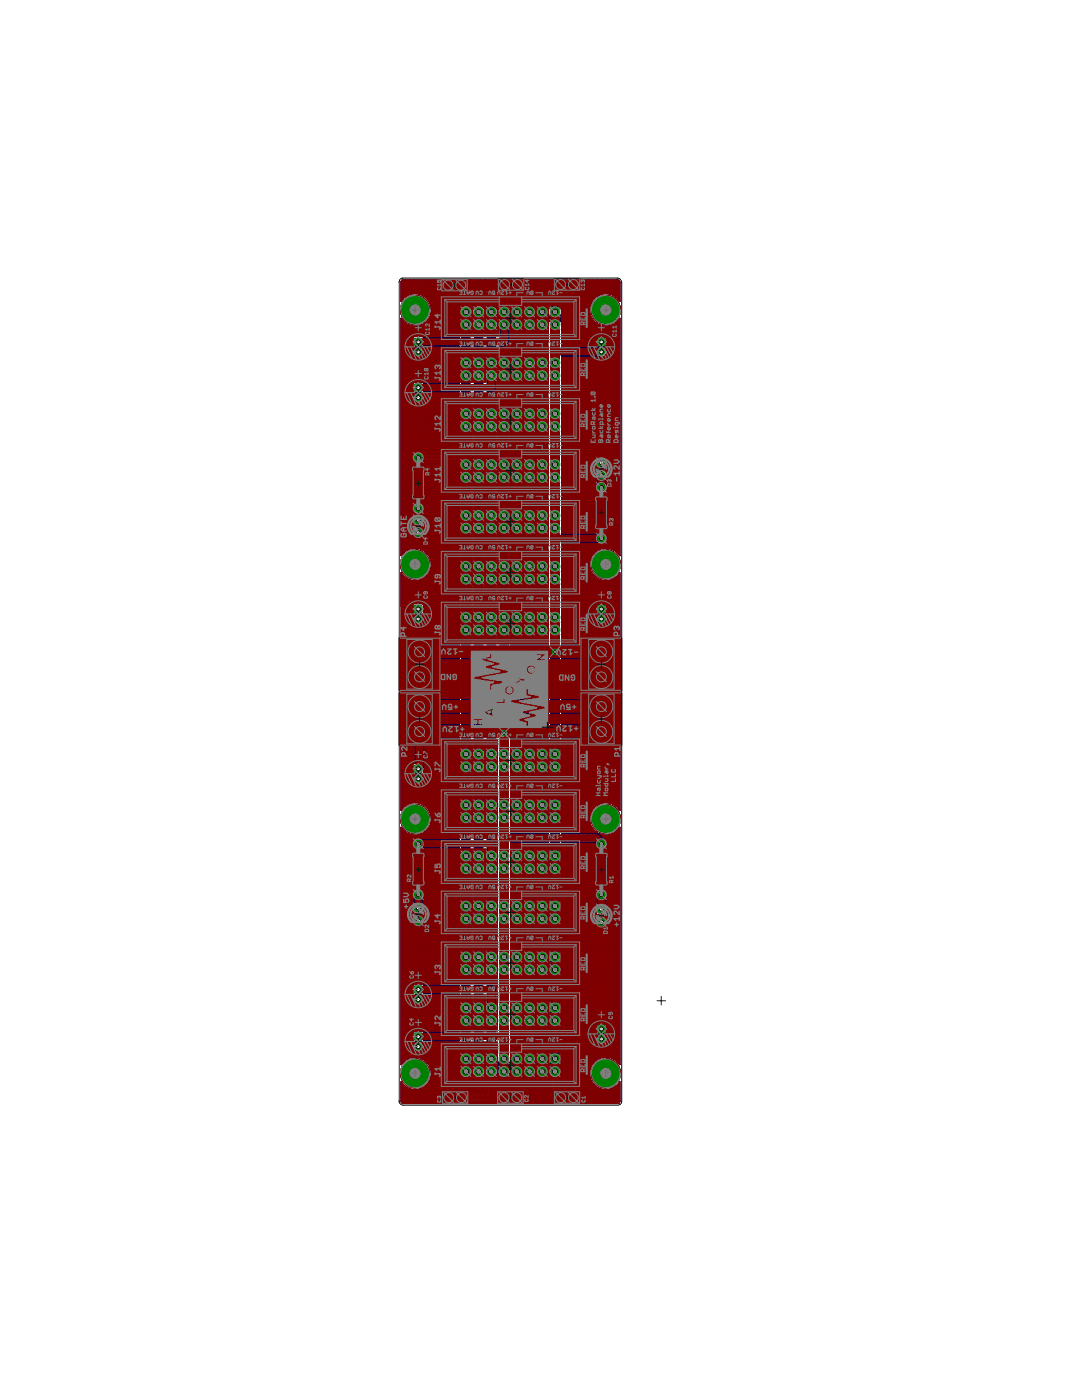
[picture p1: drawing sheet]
<svg xmlns="http://www.w3.org/2000/svg" width="216mm" height="279mm" viewBox="0 0 216 279" stroke-linecap="round" stroke-linejoin="round" font-family="sans-serif">
<path d="M108.1 129.9h2M109.1 128.9v2" fill="none" stroke="#000" stroke-width=".2"/>
<g fill="none" stroke="#808080" stroke-width=".21">
<path d="M117.9 78.7v-.5h.8v.5M118.2 79.1l.5 .2v.4h-.5M118.3 78.2v.3M119.5 78.2h.8v.4l-.2 .1-.2-.1-.3 .1zM119.7 79.3l.2 .4h.4v-.4l-.2-.2-.1 .2v.4M119.9 78.2v.4M121.5 78.2v.4l-.1 .1-.4-.1v-.4h.8M121.5 79.1v.6l-.2-.2 .1-.4 .4 .2v.2M121.5 78.5l.3 .2M122.5 78.2h.8v.4l-.1 .1h-.6zM123 79.1v.6l-.2-.2 .1-.4h.3l.1 .4M117.9 84.6h.8"/>
<path d="M118.2 81l.4-.1 .1 .4-.4 .1zM118.2 82.8l.1 .5h.4v-.5l-.1-.1-.1 .1v.5M118.2 84.2l.1-.5 .4 .1v.4M118.2 80.1h.5M118.2 85l.3-.4 .2 .4M118.2 86.3l-.3 .3h.8M118.5 81.8v.4l-.4 .1-.2-.5h.8M118.5 80.1l-.3 .4M118.5 82.1l.2 .2M118.6 87.7h-.5l-.2 .1 .2 .4M118.6 87.2l.1 .2zM118.6 87.7l.1 .1-.1 .4h-.5"/>
<path d="M118.6 87.7l-.5 .5M118.7 86.3v.5M119.5 82.7v.1h.8M119.5 81h.8M119.7 80.6l.2-.5 .4 .1v.4M119.7 83.5l.2 .4h.4v-.4l-.2-.1-.1 .1v.4M119.7 81.4l.3-.4 .3 .4M120 85.2v.6l-.3-.2 .2-.4h.2l.2 .4M120.3 81.8v.4l-.4 .1-.2-.5h.8M120.3 82.7v.3M120.3 84.3h-.6v.4l.6 .1M121.3 84.8l.1-.5 .4 .1v.4"/>
<path d="M121.3 81.6h.5M121.4 80.1v.2M121.5 85.2v.6l-.2-.2 .1-.4h.3l.1 .4M121.5 80.7v.5l-.2-.1 .1-.4h.3l.1 .4M121.5 82.4v.6l-.2-.2 .1-.4h.3l.1 .4M121.5 81.6l-.2 .4M121.8 83.4h-.5v.4l.5 .1M121.8 80.2h-.7l-.1 .1M122.4 81.1h.1M122.8 81v.1h.5M123.3 80.1l-.1 .5-.2-.4-.1-.1-.1 .1v.4M123.3 81v.3"/>
<path d="M123.3 82.6h-.5l.1 .5h.4M123.6 81.9l-.1 .3h-.7v-.4l.4-.2 .1 .6M118.8 152.2h.8M118.8 152.7h.8M118.8 154.1v.1h.8M119.1 153.3l.1 .4h.4v-.4l-.1-.2-.1 .2v.4M119.1 155.2l.1-.5 .4 .1v.4M119.1 155.6h.4l.1 .6M119.2 152.2v.5M119.2 156.6l.4 .1-.1 .4-.4-.1zM119.6 157.5h-.5l.1 .6h.4M119.6 154.1v.2"/>
<path d="M119.9 155.9l-.1 .3h-.7M120.4 154.6h.8l-.2-.5-.4 .1v.4M120.4 155.9v.2h.8M120.6 153.3l.4-.2 .2 .4-.4 .2zM120.6 156.7l.2 .4h.4v-.4l-.2-.1-.1 .1v.4M120.6 157.5h.6M120.6 155h.4l.2 .2v.4h-.6M120.9 157.5l-.3 .4M121 158.4l.2 .2zM121.2 152.2h-.8l.2 .3-.2 .2h.8M121.2 155.9v.3M121.4 158.3l-.2 .3"/>
<path d="M121.9 155h.8v.6M121.9 155.9h.8v.6M122 157.4l-.1-.1 .1-.4h.6l.1 .1-.1 .4"/>
</g>
<g fill="#808080" stroke="#808080" stroke-width=".2">
<path d="M109 129.8h.2v15.3h-.2z"/>
<path d="M108.9 129.8h.1v15.3h-.1z"/>
<path d="M108.8 129.8h.1v15.3h-.1z"/>
<path d="M108.6 129.8h.2v13.4h-.2z"/>
<path d="M108.6 143.3l.2 .1z"/>
<path d="M108.6 143.6h.2v.8h-.2z"/>
<path d="M108.6 144.6h.2v.5h-.2z"/>
<path d="M108.5 129.8h.1v3.7h-.1z"/>
<path d="M108.5 134h.1v9.2h-.1z"/>
<path d="M108.5 143.6h.1v.6h-.1z"/>
<path d="M108.5 144.6h.1v.5h-.1z"/>
<path d="M108.4 129.8h.1v3.7h-.1z"/>
<path d="M108.4 134.2h.1v9h-.1z"/>
<path d="M108.4 143.6h.1v.5h-.1z"/>
<path d="M108.4 144.6h.1v.5h-.1z"/>
<path d="M108.3 129.8h.1v3.7h-.1z"/>
<path d="M108.3 134.2h.1v9h-.1z"/>
<path d="M108.3 143.6h.1v.5h-.1z"/>
<path d="M108.3 144.6h.1v.5h-.1z"/>
<path d="M108.1 129.8h.2v3.7h-.2z"/>
<path d="M108.1 134.2h.2v9h-.2z"/>
<path d="M108.1 143.6h.2v.3h-.2z"/>
<path d="M108.1 144.6h.2v.5h-.2z"/>
<path d="M108 129.8h.1v3.6h-.1z"/>
<path d="M108 134.2h.1v9h-.1z"/>
<path d="M108 143.6h.1v.2h-.1z"/>
<path d="M108 144.6h.1v.5h-.1z"/>
<path d="M107.9 129.8h.1v3.6h-.1z"/>
<path d="M107.9 134.2h.1v9h-.1z"/>
<path d="M107.9 143.6l.1 .1z"/>
<path d="M107.9 144.6h.1v.5h-.1z"/>
<path d="M107.8 129.8h.1v3.6h-.1z"/>
<path d="M107.8 134.3h.1v8.9h-.1z"/>
<path d="M107.8 143.6l.1 .1z"/>
<path d="M107.8 144.6h.1v.5h-.1z"/>
<path d="M107.6 129.8h.2v3.6h-.2z"/>
<path d="M107.6 134.3h.2v8.9h-.2z"/>
<path d="M107.6 144.1l.2 .1z"/>
<path d="M107.6 144.6h.2v.5h-.2z"/>
<path d="M107.5 129.8h.1v3.6h-.1z"/>
<path d="M107.5 134.3h.1v8.9h-.1z"/>
<path d="M107.5 143.9h.1v.3h-.1z"/>
<path d="M107.5 144.6h.1v.5h-.1z"/>
<path d="M107.4 129.8h.1v3.5h-.1z"/>
<path d="M107.4 134.3h.1v1.4h-.1z"/>
<path d="M107.4 136.2h.1v7h-.1z"/>
<path d="M107.4 143.8h.1v.4h-.1z"/>
<path d="M107.4 144.6h.1v.5h-.1z"/>
<path d="M107.3 129.8h.1v3.5h-.1z"/>
<path d="M107.3 134.3h.1v1.4h-.1z"/>
<path d="M107.3 136.2h.1v7h-.1z"/>
<path d="M107.3 143.8h.1v.4h-.1z"/>
<path d="M107.3 144.6h.1v.5h-.1z"/>
<path d="M107.1 129.8h.2v3.5h-.2z"/>
<path d="M107.1 134.3h.2v1.4h-.2z"/>
<path d="M107.1 136.3h.2v6.9h-.2z"/>
<path d="M107.1 143.7h.2v.5h-.2z"/>
<path d="M107.1 144.6h.2v.5h-.2z"/>
<path d="M107 129.8h.1v3.5h-.1z"/>
<path d="M107 134.4h.1v1.3h-.1z"/>
<path d="M107 136.3h.1v6.9h-.1z"/>
<path d="M107 143.6h.1v.6h-.1z"/>
<path d="M107 144.6h.1v.5h-.1z"/>
<path d="M106.9 129.8h.1v2.3h-.1z"/>
<path d="M106.9 132.2l.1 .2z"/>
<path d="M106.9 132.5h.1v.8h-.1z"/>
<path d="M106.9 133.8l.1 .1z"/>
<path d="M106.9 134.4h.1v1.2h-.1z"/>
<path d="M106.9 136.3h.1v6.9h-.1z"/>
<path d="M106.9 143.6h.1v.6h-.1z"/>
<path d="M106.9 144.6h.1v.5h-.1z"/>
<path d="M106.7 129.8h.2v2.2h-.2z"/>
<path d="M106.7 132.5h.2v.6h-.2z"/>
<path d="M106.7 133.6h.2v.3h-.2z"/>
<path d="M106.7 134.4h.2v1.2h-.2z"/>
<path d="M106.7 136.3h.2v8.8h-.2z"/>
<path d="M106.6 129.8h.1v2.2h-.1z"/>
<path d="M106.6 132.5h.1v.6h-.1z"/>
<path d="M106.6 133.6h.1v.3h-.1z"/>
<path d="M106.6 134.4h.1v1.2h-.1z"/>
<path d="M106.6 136.3h.1v4.6h-.1z"/>
<path d="M106.6 141.3h.1v.2h-.1z"/>
<path d="M106.6 141.9h.1v3.2h-.1z"/>
<path d="M106.5 129.8h.1v2.1h-.1z"/>
<path d="M106.5 132.6h.1v.5h-.1z"/>
<path d="M106.5 133.6h.1v.3h-.1z"/>
<path d="M106.5 134.4h.1v1.2h-.1z"/>
<path d="M106.5 136.4h.1v4.4h-.1z"/>
<path d="M106.5 141.3h.1v.2h-.1z"/>
<path d="M106.5 142h.1v3.1h-.1z"/>
<path d="M106.4 129.8h.1v2.1h-.1z"/>
<path d="M106.4 132.6h.1v.5h-.1z"/>
<path d="M106.4 133.6h.1v.3h-.1z"/>
<path d="M106.4 134.4h.1v1.2h-.1z"/>
<path d="M106.4 136.4h.1v4.2h-.1z"/>
<path d="M106.4 141.3h.1v.2h-.1z"/>
<path d="M106.4 142.2h.1v2.9h-.1z"/>
<path d="M106.2 129.8h.2v2.1h-.2z"/>
<path d="M106.2 132.6h.2v.5h-.2z"/>
<path d="M106.2 133.6h.2v.4h-.2z"/>
<path d="M106.2 134.5h.2v1.1h-.2z"/>
<path d="M106.2 136.4h.2v4.1h-.2z"/>
<path d="M106.2 141h.2v.8h-.2z"/>
<path d="M106.2 142.3h.2v2.8h-.2z"/>
<path d="M106.1 129.8h.1v2.1h-.1z"/>
<path d="M106.1 132.6h.1v.4h-.1z"/>
<path d="M106.1 133.5h.1v.5h-.1z"/>
<path d="M106.1 134.5h.1v1.1h-.1z"/>
<path d="M106.1 136.4h.1v4.1h-.1z"/>
<path d="M106.1 140.9h.1v1h-.1z"/>
<path d="M106.1 142.3h.1v2.8h-.1z"/>
<path d="M106 129.8h.1v1.9h-.1z"/>
<path d="M106 132.8h.1v.2h-.1z"/>
<path d="M106 133.5h.1v.5h-.1z"/>
<path d="M106 134.5h.1v.9h-.1z"/>
<path d="M106 136.4h.1v4.1h-.1z"/>
<path d="M106 140.9h.1v1h-.1z"/>
<path d="M106 142.3h.1v2.8h-.1z"/>
<path d="M105.9 129.8h.1v1.9h-.1z"/>
<path d="M105.9 132.8h.1v.2h-.1z"/>
<path d="M105.9 133.5h.1v.5h-.1z"/>
<path d="M105.9 134.5h.1v.9h-.1z"/>
<path d="M105.9 136.4h.1v4h-.1z"/>
<path d="M105.9 140.9h.1v1h-.1z"/>
<path d="M105.9 142.3h.1v2.8h-.1z"/>
<path d="M105.7 129.8h.2v1.9h-.2z"/>
<path d="M105.7 132.8h.2v.2h-.2z"/>
<path d="M105.7 133.5h.2v.5h-.2z"/>
<path d="M105.7 134.7h.2v.7h-.2z"/>
<path d="M105.7 136.6h.2v3.9h-.2z"/>
<path d="M105.7 140.9h.2v1h-.2z"/>
<path d="M105.7 142.4h.2v2.7h-.2z"/>
<path d="M105.6 129.8h.1v1.9h-.1z"/>
<path d="M105.6 132.8l.1 .1z"/>
<path d="M105.6 133.5h.1v.5h-.1z"/>
<path d="M105.6 134.7h.1v.7h-.1z"/>
<path d="M105.6 135.9l.1 .2z"/>
<path d="M105.6 136.6h.1v3.9h-.1z"/>
<path d="M105.6 140.9h.1v1h-.1z"/>
<path d="M105.6 142.3h.1v2.8h-.1z"/>
<path d="M105.5 129.8h.1v1.8h-.1z"/>
<path d="M105.5 132.1l.1 .1z"/>
<path d="M105.5 132.8l.1 .1z"/>
<path d="M105.5 133.4h.1v.8h-.1z"/>
<path d="M105.5 134.7h.1v.7h-.1z"/>
<path d="M105.5 135.9l.1 .2z"/>
<path d="M105.5 136.6h.1v3.9h-.1z"/>
<path d="M105.5 141h.1v.8h-.1z"/>
<path d="M105.5 142.3h.1v2.8h-.1z"/>
<path d="M105.3 129.8h.2v1.8h-.2z"/>
<path d="M105.3 132.1h.2v.3h-.2z"/>
<path d="M105.3 133.4h.2v.8h-.2z"/>
<path d="M105.3 134.7h.2v.7h-.2z"/>
<path d="M105.3 135.9l.2 .2z"/>
<path d="M105.3 136.6h.2v3.9h-.2z"/>
<path d="M105.3 141.1h.2v.5h-.2z"/>
<path d="M105.3 142.3h.2v2.8h-.2z"/>
<path d="M105.2 129.8h.1v.3h-.1z"/>
<path d="M105.2 131.2h.1v.4h-.1z"/>
<path d="M105.2 132.1h.1v.3h-.1z"/>
<path d="M105.2 133.4h.1v.8h-.1z"/>
<path d="M105.2 134.7h.1v.6h-.1z"/>
<path d="M105.2 135.9l.1 .2z"/>
<path d="M105.2 137.6h.1v3h-.1z"/>
<path d="M105.2 142.2h.1v2.9h-.1z"/>
<path d="M105.1 129.8h.1v.3h-.1z"/>
<path d="M105.1 131.2h.1v.4h-.1z"/>
<path d="M105.1 132.1h.1v.3h-.1z"/>
<path d="M105.1 133.4h.1v.8h-.1z"/>
<path d="M105.1 134.7h.1v.6h-.1z"/>
<path d="M105.1 135.8h.1v.3h-.1z"/>
<path d="M105.1 137.6h.1v3.2h-.1z"/>
<path d="M105.1 142h.1v3.1h-.1z"/>
<path d="M105 129.8h.1v.3h-.1z"/>
<path d="M105 131.2h.1v.3h-.1z"/>
<path d="M105 132h.1v.4h-.1z"/>
<path d="M105 133.4h.1v.8h-.1z"/>
<path d="M105 134.8h.1v.5h-.1z"/>
<path d="M105 135.8h.1v.4h-.1z"/>
<path d="M105 137.6h.1v3.3h-.1z"/>
<path d="M105 141.9h.1v3.2h-.1z"/>
<path d="M104.8 129.8h.2v.3h-.2z"/>
<path d="M104.8 131.2h.2v.3h-.2z"/>
<path d="M104.8 132h.2v.4h-.2z"/>
<path d="M104.8 133.3h.2v1h-.2z"/>
<path d="M104.8 134.8h.2v.5h-.2z"/>
<path d="M104.8 135.8h.2v.4h-.2z"/>
<path d="M104.8 137.6h.2v7.5h-.2z"/>
<path d="M104.7 129.8h.1v.9h-.1z"/>
<path d="M104.7 131.4l.1 .1z"/>
<path d="M104.7 132h.1v.5h-.1z"/>
<path d="M104.7 133.3h.1v1h-.1z"/>
<path d="M104.7 134.8h.1v.5h-.1z"/>
<path d="M104.7 135.8h.1v9.3h-.1z"/>
<path d="M104.6 129.8h.1v1.1h-.1z"/>
<path d="M104.6 131.4l.1 .1z"/>
<path d="M104.6 132h.1v.5h-.1z"/>
<path d="M104.6 133.3h.1v1h-.1z"/>
<path d="M104.6 134.8h.1v.5h-.1z"/>
<path d="M104.6 135.8h.1v3.4h-.1z"/>
<path d="M104.6 139.4l.1 .1z"/>
<path d="M104.6 139.6h.1v5.5h-.1z"/>
<path d="M104.5 129.8h.1v1.1h-.1z"/>
<path d="M104.5 131.9h.1v.6h-.1z"/>
<path d="M104.5 133.3h.1v1h-.1z"/>
<path d="M104.5 134.8h.1v.5h-.1z"/>
<path d="M104.5 135.8h.1v3.3h-.1z"/>
<path d="M104.5 139.6h.1v5.5h-.1z"/>
<path d="M104.3 129.8h.2v1.1h-.2z"/>
<path d="M104.3 131.9h.2v.6h-.2z"/>
<path d="M104.3 133.3h.2v1h-.2z"/>
<path d="M104.3 134.8h.2v.4h-.2z"/>
<path d="M104.3 135.8h.2v3.3h-.2z"/>
<path d="M104.3 139.6h.2v5.5h-.2z"/>
<path d="M104.2 129.8h.1v1.1h-.1z"/>
<path d="M104.2 131.9h.1v.7h-.1z"/>
<path d="M104.2 133.1h.1v1.3h-.1z"/>
<path d="M104.2 134.9h.1v.3h-.1z"/>
<path d="M104.2 135.7h.1v3.4h-.1z"/>
<path d="M104.2 139.6h.1v5.5h-.1z"/>
<path d="M104.1 129.8h.1v1.2h-.1z"/>
<path d="M104.1 131.9h.1v.7h-.1z"/>
<path d="M104.1 133.1h.1v1.3h-.1z"/>
<path d="M104.1 134.9h.1v.3h-.1z"/>
<path d="M104.1 135.7h.1v3.4h-.1z"/>
<path d="M104.1 139.6h.1v5.5h-.1z"/>
<path d="M103.9 129.8h.2v1.2h-.2z"/>
<path d="M103.9 131.7h.2v2.7h-.2z"/>
<path d="M103.9 134.9h.2v.3h-.2z"/>
<path d="M103.9 135.7h.2v3.4h-.2z"/>
<path d="M103.9 139.6h.2v5.5h-.2z"/>
<path d="M103.8 129.8h.1v1.2h-.1z"/>
<path d="M103.8 131.7h.1v2.7h-.1z"/>
<path d="M103.8 134.9h.1v.3h-.1z"/>
<path d="M103.8 135.7h.1v3.4h-.1z"/>
<path d="M103.8 139.6h.1v5.5h-.1z"/>
<path d="M103.7 129.8h.1v1.2h-.1z"/>
<path d="M103.7 131.7h.1v2.7h-.1z"/>
<path d="M103.7 135l.1 .2z"/>
<path d="M103.7 135.7h.1v3.4h-.1z"/>
<path d="M103.7 139.7h.1v5.4h-.1z"/>
<path d="M103.6 129.8h.1v1.3h-.1z"/>
<path d="M103.6 131.7h.1v2.7h-.1z"/>
<path d="M103.6 135l.1 .2z"/>
<path d="M103.6 135.7h.1v3.3h-.1z"/>
<path d="M103.6 139.7h.1v5.4h-.1z"/>
<path d="M103.4 129.8h.2v1.3h-.2z"/>
<path d="M103.4 131.6h.2v2.9h-.2z"/>
<path d="M103.4 135.6h.2v3.3h-.2z"/>
<path d="M103.4 139.9h.2v5.2h-.2z"/>
<path d="M103.3 129.8h.1v1.3h-.1z"/>
<path d="M103.3 131.2l.1 .2z"/>
<path d="M103.3 131.5h.1v3h-.1z"/>
<path d="M103.3 135.6h.1v3.3h-.1z"/>
<path d="M103.3 139.2l.1 .2z"/>
<path d="M103.3 139.9h.1v5.2h-.1z"/>
<path d="M103.2 129.8h.1v4.7h-.1z"/>
<path d="M103.2 135.6h.1v3.1h-.1z"/>
<path d="M103.2 139.2h.1v.3h-.1z"/>
<path d="M103.2 140h.1v5.1h-.1z"/>
<path d="M103.1 129.8h.1v4.7h-.1z"/>
<path d="M103.1 135.6h.1v3.1h-.1z"/>
<path d="M103.1 139.1h.1v.5h-.1z"/>
<path d="M103.1 140h.1v5.1h-.1z"/>
<path d="M102.9 129.8h.2v4.7h-.2z"/>
<path d="M102.9 135.6h.2v3h-.2z"/>
<path d="M102.9 139.1h.2v.5h-.2z"/>
<path d="M102.9 140.1h.2v5h-.2z"/>
<path d="M102.8 129.8h.1v4.9h-.1z"/>
<path d="M102.8 135.4h.1v3.2h-.1z"/>
<path d="M102.8 139h.1v.7h-.1z"/>
<path d="M102.8 140.1h.1v5h-.1z"/>
<path d="M102.7 129.8h.1v4.9h-.1z"/>
<path d="M102.7 135.6h.1v9.5h-.1z"/>
<path d="M102.6 129.8h.1v4.9h-.1z"/>
<path d="M102.6 135.4h.1v9.7h-.1z"/>
<path d="M102.4 129.8h.2v4.9h-.2z"/>
<path d="M102.4 135.4h.2v1.8h-.2z"/>
<path d="M102.4 137.3h.2v7.8h-.2z"/>
<path d="M102.3 129.8h.1v4.9h-.1z"/>
<path d="M102.3 135.4h.1v1.4h-.1z"/>
<path d="M102.3 137.7h.1v7.4h-.1z"/>
<path d="M102.2 129.8h.1v5h-.1z"/>
<path d="M102.2 135.4h.1v1.3h-.1z"/>
<path d="M102.2 138h.1v7.1h-.1z"/>
<path d="M102 129.8h.2v5h-.2z"/>
<path d="M102 135.4h.2v1.2h-.2z"/>
<path d="M102 138h.2v7.1h-.2z"/>
<path d="M101.9 129.8h.1v5h-.1z"/>
<path d="M101.9 135.4h.1v1h-.1z"/>
<path d="M101.9 136.9h.1v.7h-.1z"/>
<path d="M101.9 138.1h.1v7h-.1z"/>
<path d="M101.8 129.8h.1v5h-.1z"/>
<path d="M101.8 135.3h.1v1.1h-.1z"/>
<path d="M101.8 136.8h.1v.9h-.1z"/>
<path d="M101.8 138.2h.1v6.9h-.1z"/>
<path d="M101.7 129.8h.1v6.5h-.1z"/>
<path d="M101.7 136.8h.1v1h-.1z"/>
<path d="M101.7 138.2h.1v6.9h-.1z"/>
<path d="M101.5 129.8h.2v6.5h-.2z"/>
<path d="M101.5 136.7h.2v8.4h-.2z"/>
<path d="M101.4 129.8h.1v6.5h-.1z"/>
<path d="M101.4 136.7h.1v8.4h-.1z"/>
<path d="M101.3 129.8h.1v6.5h-.1z"/>
<path d="M101.3 136.8h.1v1h-.1z"/>
<path d="M101.3 138.2h.1v6.9h-.1z"/>
<path d="M101.2 129.8h.1v6.5h-.1z"/>
<path d="M101.2 136.8h.1v.9h-.1z"/>
<path d="M101.2 138.2h.1v2.6h-.1z"/>
<path d="M101.2 141.3h.1v3.8h-.1z"/>
<path d="M101 129.8h.2v6.6h-.2z"/>
<path d="M101 136.9h.2v.7h-.2z"/>
<path d="M101 138.1h.2v2.5h-.2z"/>
<path d="M101 141.3h.2v3.8h-.2z"/>
<path d="M100.9 129.8h.1v6.8h-.1z"/>
<path d="M100.9 138.1h.1v2.7h-.1z"/>
<path d="M100.9 141.3h.1v3.8h-.1z"/>
<path d="M100.8 129.8h.1v6.8h-.1z"/>
<path d="M100.8 138h.1v2.6h-.1z"/>
<path d="M100.8 141.4h.1v3.7h-.1z"/>
<path d="M100.6 129.8h.2v6.9h-.2z"/>
<path d="M100.6 137.8h.2v2.8h-.2z"/>
<path d="M100.6 141.4h.2v3.7h-.2z"/>
<path d="M100.5 129.8h.1v4.9h-.1z"/>
<path d="M100.5 135.7h.1v1.4h-.1z"/>
<path d="M100.5 137.2l.1 .1z"/>
<path d="M100.5 137.5h.1v3.1h-.1z"/>
<path d="M100.5 141.4h.1v3.7h-.1z"/>
<path d="M100.4 129.8h.1v4.9h-.1z"/>
<path d="M100.4 135.7h.1v4.9h-.1z"/>
<path d="M100.4 141.4h.1v3.7h-.1z"/>
<path d="M100.3 129.8h.1v4.9h-.1z"/>
<path d="M100.3 135.8h.1v4.8h-.1z"/>
<path d="M100.3 141.4h.1v3.7h-.1z"/>
<path d="M100.1 129.8h.2v4.9h-.2z"/>
<path d="M100.1 135.2h.2v3.5h-.2z"/>
<path d="M100.1 138.9l.2 .1z"/>
<path d="M100.1 139.1h.2v1.4h-.2z"/>
<path d="M100.1 141.5h.2v3.6h-.2z"/>
<path d="M100 129.8h.1v4.9h-.1z"/>
<path d="M100 135h.1v3.6h-.1z"/>
<path d="M100 139.1h.1v1.4h-.1z"/>
<path d="M100 141.5h.1v3.6h-.1z"/>
<path d="M99.9 129.8h.1v4.9h-.1z"/>
<path d="M99.9 135h.1v3.6h-.1z"/>
<path d="M99.9 139.2h.1v1.3h-.1z"/>
<path d="M99.9 141.5h.1v3.6h-.1z"/>
<path d="M99.8 129.8h.1v4.9h-.1z"/>
<path d="M99.8 135h.1v3.6h-.1z"/>
<path d="M99.8 139.2h.1v1.3h-.1z"/>
<path d="M99.8 141.5h.1v3.6h-.1z"/>
<path d="M99.6 129.8h.2v4.9h-.2z"/>
<path d="M99.6 135h.2v3.5h-.2z"/>
<path d="M99.6 139.2h.2v1.3h-.2z"/>
<path d="M99.6 141.6h.2v3.5h-.2z"/>
<path d="M99.5 129.8h.1v4.9h-.1z"/>
<path d="M99.5 135h.1v3.5h-.1z"/>
<path d="M99.5 139.2h.1v1.2h-.1z"/>
<path d="M99.5 141l.1 .1z"/>
<path d="M99.5 141.6h.1v.7h-.1z"/>
<path d="M99.5 142.8h.1v2.3h-.1z"/>
<path d="M99.4 129.8h.1v4.9h-.1z"/>
<path d="M99.4 135h.1v3.5h-.1z"/>
<path d="M99.4 139.2h.1v1.2h-.1z"/>
<path d="M99.4 140.9h.1v.2h-.1z"/>
<path d="M99.4 141.6h.1v.7h-.1z"/>
<path d="M99.4 142.8h.1v2.3h-.1z"/>
<path d="M99.3 129.8h.1v4.9h-.1z"/>
<path d="M99.3 135h.1v3.5h-.1z"/>
<path d="M99.3 139.2h.1v1.2h-.1z"/>
<path d="M99.3 140.9h.1v.2h-.1z"/>
<path d="M99.3 141.6h.1v.7h-.1z"/>
<path d="M99.3 142.9h.1v2.2h-.1z"/>
<path d="M99.1 129.8h.2v4.9h-.2z"/>
<path d="M99.1 135h.2v3.5h-.2z"/>
<path d="M99.1 139.2h.2v1.2h-.2z"/>
<path d="M99.1 140.9h.2v.2h-.2z"/>
<path d="M99.1 141.6h.2v.6h-.2z"/>
<path d="M99.1 142.9h.2v2.2h-.2z"/>
<path d="M99 129.8h.1v4.9h-.1z"/>
<path d="M99 135h.1v3.5h-.1z"/>
<path d="M99 139.2h.1v1.2h-.1z"/>
<path d="M99 140.9h.1v.2h-.1z"/>
<path d="M99 141.8h.1v.4h-.1z"/>
<path d="M99 142.9h.1v2.2h-.1z"/>
<path d="M98.9 129.8h.1v4.9h-.1z"/>
<path d="M98.9 135h.1v3.3h-.1z"/>
<path d="M98.9 139.4h.1v1h-.1z"/>
<path d="M98.9 140.9h.1v.4h-.1z"/>
<path d="M98.9 141.8h.1v.4h-.1z"/>
<path d="M98.9 142.9h.1v2.2h-.1z"/>
<path d="M98.7 129.8h.2v4.9h-.2z"/>
<path d="M98.7 134.8l.2 .1z"/>
<path d="M98.7 135h.2v3.3h-.2z"/>
<path d="M98.7 139.4h.2v.9h-.2z"/>
<path d="M98.7 140.8h.2v.5h-.2z"/>
<path d="M98.7 141.8h.2v.4h-.2z"/>
<path d="M98.7 143h.2v2.1h-.2z"/>
<path d="M98.6 129.8h.1v8.5h-.1z"/>
<path d="M98.6 139.4h.1v.9h-.1z"/>
<path d="M98.6 140.8h.1v.5h-.1z"/>
<path d="M98.6 141.8h.1v.4h-.1z"/>
<path d="M98.6 143h.1v2.1h-.1z"/>
<path d="M98.5 129.8h.1v8.5h-.1z"/>
<path d="M98.5 139.4h.1v.9h-.1z"/>
<path d="M98.5 140.8h.1v.5h-.1z"/>
<path d="M98.5 141.8h.1v.2h-.1z"/>
<path d="M98.5 143h.1v2.1h-.1z"/>
<path d="M98.4 129.8h.1v8.5h-.1z"/>
<path d="M98.4 139.4h.1v.9h-.1z"/>
<path d="M98.4 140.8h.1v.6h-.1z"/>
<path d="M98.4 141.9l.1 .1z"/>
<path d="M98.4 143h.1v2.1h-.1z"/>
<path d="M98.2 129.8h.2v2.2h-.2z"/>
<path d="M98.2 132.5h.2v.8h-.2z"/>
<path d="M98.2 133.8h.2v4.5h-.2z"/>
<path d="M98.2 138.9l.2 .1z"/>
<path d="M98.2 139.4h.2v.9h-.2z"/>
<path d="M98.2 140.8h.2v.6h-.2z"/>
<path d="M98.2 141.9l.2 .1z"/>
<path d="M98.2 142.5l.2 .2z"/>
<path d="M98.2 143.2h.2v1.9h-.2z"/>
<path d="M98.1 129.8h.1v2.3h-.1z"/>
<path d="M98.1 132.5h.1v.8h-.1z"/>
<path d="M98.1 133.8h.1v4.4h-.1z"/>
<path d="M98.1 138.7l.1 .2z"/>
<path d="M98.1 139.5h.1v.6h-.1z"/>
<path d="M98.1 140.8h.1v.6h-.1z"/>
<path d="M98.1 141.9l.1 .1z"/>
<path d="M98.1 142.5l.1 .2z"/>
<path d="M98.1 143.2h.1v1.9h-.1z"/>
<path d="M98 129.8h.1v2.3h-.1z"/>
<path d="M98 133.6h.1v3.7h-.1z"/>
<path d="M98 137.5l.1 .1z"/>
<path d="M98 137.7l.1 .1z"/>
<path d="M98 138l.1 .1z"/>
<path d="M98 138.7h.1v.3h-.1z"/>
<path d="M98 139.5h.1v.6h-.1z"/>
<path d="M98 140.6h.1v.8h-.1z"/>
<path d="M98 142.5l.1 .2z"/>
<path d="M98 143.2h.1v.5h-.1z"/>
<path d="M98 143.8l.1 .1z"/>
<path d="M98 144.1l.1 .1z"/>
<path d="M98 144.3l.1 .1z"/>
<path d="M98 144.6h.1v.5h-.1z"/>
<path d="M97.9 129.8h.1v2.3h-.1z"/>
<path d="M97.9 133.6h.1v3.6h-.1z"/>
<path d="M97.9 138.7h.1v.3h-.1z"/>
<path d="M97.9 139.5h.1v.6h-.1z"/>
<path d="M97.9 140.6h.1v.8h-.1z"/>
<path d="M97.9 142.4h.1v.3h-.1z"/>
<path d="M97.9 143.3h.1v.4h-.1z"/>
<path d="M97.9 144.7h.1v.4h-.1z"/>
<path d="M97.7 129.8h.2v2.4h-.2z"/>
<path d="M97.7 133.6h.2v3.7h-.2z"/>
<path d="M97.7 138.7h.2v.3h-.2z"/>
<path d="M97.7 139.5h.2v.6h-.2z"/>
<path d="M97.7 140.6h.2v.9h-.2z"/>
<path d="M97.7 142.4h.2v.4h-.2z"/>
<path d="M97.7 143.3h.2v.3h-.2z"/>
<path d="M97.7 144.7h.2v.4h-.2z"/>
<path d="M97.6 129.8h.1v2.4h-.1z"/>
<path d="M97.6 132.8h.1v.3h-.1z"/>
<path d="M97.6 133.5h.1v3.7h-.1z"/>
<path d="M97.6 138.7h.1v.3h-.1z"/>
<path d="M97.6 139.5h.1v.6h-.1z"/>
<path d="M97.6 140.6h.1v.9h-.1z"/>
<path d="M97.6 142.4h.1v.4h-.1z"/>
<path d="M97.6 143.3h.1v.3h-.1z"/>
<path d="M97.6 144.7h.1v.4h-.1z"/>
<path d="M97.5 129.8h.1v2.4h-.1z"/>
<path d="M97.5 132.8h.1v.2h-.1z"/>
<path d="M97.5 133.5h.1v3.8h-.1z"/>
<path d="M97.5 137.5l.1 .1z"/>
<path d="M97.5 137.7l.1 .1z"/>
<path d="M97.5 138l.1 .1z"/>
<path d="M97.5 138.2l.1 .1z"/>
<path d="M97.5 138.5h.1v.5h-.1z"/>
<path d="M97.5 139.5h.1v.6h-.1z"/>
<path d="M97.5 140.6h.1v.9h-.1z"/>
<path d="M97.5 142.4h.1v.4h-.1z"/>
<path d="M97.5 143.3h.1v.3h-.1z"/>
<path d="M97.5 144.1l.1 .1z"/>
<path d="M97.5 144.3l.1 .1z"/>
<path d="M97.5 144.6h.1v.5h-.1z"/>
<path d="M97.3 129.8h.2v2.6h-.2z"/>
<path d="M97.3 132.8h.2v.2h-.2z"/>
<path d="M97.3 133.5h.2v5.6h-.2z"/>
<path d="M97.3 139.6h.2v.4h-.2z"/>
<path d="M97.3 140.5h.2v1h-.2z"/>
<path d="M97.3 142.4h.2v.4h-.2z"/>
<path d="M97.3 143.4l.2 .2z"/>
<path d="M97.3 144.1h.2v1h-.2z"/>
<path d="M97.2 129.8h.1v2.6h-.1z"/>
<path d="M97.2 132.8h.1v.2h-.1z"/>
<path d="M97.2 133.4h.1v5.6h-.1z"/>
<path d="M97.2 139.6h.1v.4h-.1z"/>
<path d="M97.2 140.5h.1v1h-.1z"/>
<path d="M97.2 142.3h.1v.6h-.1z"/>
<path d="M97.2 143.4l.1 .2z"/>
<path d="M97.2 144.1h.1v1h-.1z"/>
<path d="M97.1 129.8h.1v2.6h-.1z"/>
<path d="M97.1 133.4h.1v5.7h-.1z"/>
<path d="M97.1 139.6h.1v.4h-.1z"/>
<path d="M97.1 140.5h.1v1.1h-.1z"/>
<path d="M97.1 142.3h.1v.6h-.1z"/>
<path d="M97.1 143.9h.1v1.2h-.1z"/>
<path d="M97 129.8h.1v2.7h-.1z"/>
<path d="M97 133.3h.1v5.8h-.1z"/>
<path d="M97 139.6h.1v.4h-.1z"/>
<path d="M97 140.5h.1v1.1h-.1z"/>
<path d="M97 142.3h.1v.6h-.1z"/>
<path d="M97 143.9h.1v1.2h-.1z"/>
<path d="M96.8 129.8h.2v2.7h-.2z"/>
<path d="M96.8 133.3h.2v5.8h-.2z"/>
<path d="M96.8 139.6h.2v.4h-.2z"/>
<path d="M96.8 140.5h.2v1.1h-.2z"/>
<path d="M96.8 142.3h.2v.6h-.2z"/>
<path d="M96.8 143.9h.2v1.2h-.2z"/>
<path d="M96.7 129.8h.1v2.7h-.1z"/>
<path d="M96.7 133.3h.1v5.8h-.1z"/>
<path d="M96.7 139.6h.1v.3h-.1z"/>
<path d="M96.7 140.5h.1v1.1h-.1z"/>
<path d="M96.7 142.2h.1v.8h-.1z"/>
<path d="M96.7 143.9h.1v1.2h-.1z"/>
<path d="M96.6 129.8h.1v2.8h-.1z"/>
<path d="M96.6 133.1h.1v6h-.1z"/>
<path d="M96.6 139.7l.1 .2z"/>
<path d="M96.6 140.4h.1v2.6h-.1z"/>
<path d="M96.6 143.8h.1v1.3h-.1z"/>
<path d="M96.5 129.8h.1v9.3h-.1z"/>
<path d="M96.5 139.6h.1v.3h-.1z"/>
<path d="M96.5 140.4h.1v2.6h-.1z"/>
<path d="M96.5 143.8h.1v1.3h-.1z"/>
<path d="M96.3 129.8h.2v9.4h-.2z"/>
<path d="M96.3 139.7l.2 .2z"/>
<path d="M96.3 140.4h.2v2.8h-.2z"/>
<path d="M96.3 143.8h.2v1.3h-.2z"/>
<path d="M96.2 129.8h.1v9.4h-.1z"/>
<path d="M96.2 140.4h.1v2.8h-.1z"/>
<path d="M96.2 143.8h.1v1.3h-.1z"/>
<path d="M96.1 129.8h.1v.4h-.1z"/>
<path d="M96.1 130.6h.1v.6h-.1z"/>
<path d="M96.1 131.6h.1v7.6h-.1z"/>
<path d="M96.1 139.7l.1 .2z"/>
<path d="M96.1 140.4h.1v2.8h-.1z"/>
<path d="M96.1 143.7h.1v1.4h-.1z"/>
<path d="M95.9 129.8h.2v.4h-.2z"/>
<path d="M95.9 130.6h.2v.6h-.2z"/>
<path d="M95.9 131.6h.2v7.6h-.2z"/>
<path d="M95.9 140.3h.2v4.8h-.2z"/>
<path d="M95.8 129.8h.1v.4h-.1z"/>
<path d="M95.8 130.6h.1v.6h-.1z"/>
<path d="M95.8 131.6h.1v7.6h-.1z"/>
<path d="M95.8 140.3h.1v4.8h-.1z"/>
<path d="M95.7 129.8h.1v.4h-.1z"/>
<path d="M95.7 130.6h.1v.6h-.1z"/>
<path d="M95.7 131.6h.1v7.8h-.1z"/>
<path d="M95.7 140.3h.1v4.8h-.1z"/>
<path d="M95.6 129.8h.1v.4h-.1z"/>
<path d="M95.6 130.6h.1v.6h-.1z"/>
<path d="M95.6 131.6h.1v7.6h-.1z"/>
<path d="M95.6 140.3h.1v4.8h-.1z"/>
<path d="M95.4 129.8h.2v.4h-.2z"/>
<path d="M95.4 130.6h.2v.6h-.2z"/>
<path d="M95.4 131.6h.2v7.8h-.2z"/>
<path d="M95.4 140.3h.2v4.8h-.2z"/>
<path d="M95.3 129.8h.1v.4h-.1z"/>
<path d="M95.3 131.6h.1v7.8h-.1z"/>
<path d="M95.3 140.1h.1v5h-.1z"/>
<path d="M95.2 129.8h.1v.4h-.1z"/>
<path d="M95.2 131.6h.1v7.8h-.1z"/>
<path d="M95.2 140.1h.1v5h-.1z"/>
<path d="M95.1 129.8h.1v.4h-.1z"/>
<path d="M95.1 131.6h.1v7.8h-.1z"/>
<path d="M95.1 140.1h.1v5h-.1z"/>
<path d="M94.9 129.8h.2v.4h-.2z"/>
<path d="M94.9 130.7h.2v.5h-.2z"/>
<path d="M94.9 131.6h.2v7.8h-.2z"/>
<path d="M94.9 140.1h.2v5h-.2z"/>
<path d="M94.8 129.8h.1v.4h-.1z"/>
<path d="M94.8 130.6h.1v.6h-.1z"/>
<path d="M94.8 131.6h.1v7.9h-.1z"/>
<path d="M94.8 140.1h.1v5h-.1z"/>
<path d="M94.7 129.8h.1v.4h-.1z"/>
<path d="M94.7 130.6h.1v.6h-.1z"/>
<path d="M94.7 131.6h.1v7.8h-.1z"/>
<path d="M94.7 140.1h.1v5h-.1z"/>
<path d="M94.6 129.8h.1v.4h-.1z"/>
<path d="M94.6 130.6h.1v.6h-.1z"/>
<path d="M94.6 131.6h.1v7.9h-.1z"/>
<path d="M94.6 140h.1v5.1h-.1z"/>
<path d="M94.4 129.8h.2v.4h-.2z"/>
<path d="M94.4 130.6h.2v.6h-.2z"/>
<path d="M94.4 131.6h.2v7.9h-.2z"/>
<path d="M94.4 140h.2v5.1h-.2z"/>
<path d="M94.3 129.8h.1v.4h-.1z"/>
<path d="M94.3 130.6h.1v.6h-.1z"/>
<path d="M94.3 131.6h.1v13.5h-.1z"/>
<path d="M94.2 129.8h.1v15.3h-.1z"/>
<path d="M94 129.8h.2v15.3h-.2z"/>
<path d="M93.9 129.8h.1v15.3h-.1z"/>
</g>
<g fill="#000080" stroke="#000080" stroke-width=".2">
<path d="M118.7 161.5a2.92 2.92 0 0 1 4.9 .7 2.92 2.92 0 0 1-2.7 4.1v-2a.89 .89 0 0 1-.8-1.3 .89 .89 0 0 1 1.5-.1 .89 .89 0 0 1-.5 1.4h-.2v2a2.93 2.93 0 0 1-2.7-1.7 2.93 2.93 0 0 1 .5-3.1z" fill-rule="evenodd"/>
<path d="M118.7 212.3a2.92 2.92 0 0 1 4.9 .7 2.92 2.92 0 0 1-2.7 4.1v-2a.89 .89 0 0 1-.8-1.3 .89 .89 0 0 1 1.5-.1 .89 .89 0 0 1-.5 1.4h-.2v2a2.92 2.92 0 0 1-2.7-1.7 2.92 2.92 0 0 1 .5-3.1z" fill-rule="evenodd"/>
<path d="M118.7 110.7a2.92 2.92 0 0 1 4.9 .7 2.92 2.92 0 0 1-2.7 4.1v-2a.89 .89 0 0 1-.8-1.3 .89 .89 0 0 1 1.5-.1 .89 .89 0 0 1-.5 1.4h-.2v2a2.92 2.92 0 0 1-2.7-1.7 2.92 2.92 0 0 1 .5-3.1z" fill-rule="evenodd"/>
<path d="M118.7 59.9a2.92 2.92 0 0 1 4.9 .8 2.92 2.92 0 0 1-2.7 4.1v-2.1a.89 .89 0 0 1-.8-1.2 .89 .89 0 0 1 1.5-.2 .89 .89 0 0 1-.5 1.4h-.2v2.1a2.92 2.92 0 0 1-2.7-1.8 2.92 2.92 0 0 1 .5-3.1z" fill-rule="evenodd"/>
<path d="M80.6 212.3a2.92 2.92 0 0 1 4.9 .7 2.92 2.92 0 0 1-2.7 4.1v-2a.89 .89 0 0 1-.8-1.3 .89 .89 0 0 1 1.5-.1 .89 .89 0 0 1-.5 1.4h-.2v2a2.92 2.92 0 0 1-2.6-1.7 2.92 2.92 0 0 1 .4-3.1z" fill-rule="evenodd"/>
<path d="M80.6 161.5a2.92 2.92 0 0 1 4.9 .7 2.92 2.92 0 0 1-2.7 4.1v-2a.89 .89 0 0 1-.8-1.3 .89 .89 0 0 1 1.5-.1 .89 .89 0 0 1-.5 1.4h-.2v2a2.93 2.93 0 0 1-2.7-1.7 2.93 2.93 0 0 1 .5-3.1z" fill-rule="evenodd"/>
<path d="M80.6 110.7a2.92 2.92 0 0 1 4.9 .7 2.92 2.92 0 0 1-2.7 4.1v-2a.89 .89 0 0 1-.8-1.3 .89 .89 0 0 1 1.5-.1 .89 .89 0 0 1-.5 1.4h-.2v2a2.92 2.92 0 0 1-2.6-1.7 2.92 2.92 0 0 1 .4-3.1z" fill-rule="evenodd"/>
<path d="M80.6 59.9a2.92 2.92 0 0 1 4.9 .8 2.92 2.92 0 0 1-2.7 4.1v-2.1a.89 .89 0 0 1-.8-1.2 .89 .89 0 0 1 1.5-.2 .89 .89 0 0 1-.5 1.4h-.2v2.1a2.92 2.92 0 0 1-2.6-1.8 2.92 2.92 0 0 1 .4-3.1z" fill-rule="evenodd"/>
<path d="M118.7 161.5a2.92 2.92 0 0 1 4.9 .7 2.92 2.92 0 0 1-2.7 4.1v-2a.89 .89 0 0 1-.8-1.3 .89 .89 0 0 1 1.5-.1 .89 .89 0 0 1-.5 1.4h-.2v2a2.93 2.93 0 0 1-2.7-1.7 2.93 2.93 0 0 1 .5-3.1z" fill-rule="evenodd"/>
<path d="M118.7 212.3a2.92 2.92 0 0 1 4.9 .7 2.92 2.92 0 0 1-2.7 4.1v-2a.89 .89 0 0 1-.8-1.3 .89 .89 0 0 1 1.5-.1 .89 .89 0 0 1-.5 1.4h-.2v2a2.92 2.92 0 0 1-2.7-1.7 2.92 2.92 0 0 1 .5-3.1z" fill-rule="evenodd"/>
<path d="M118.7 110.7a2.92 2.92 0 0 1 4.9 .7 2.92 2.92 0 0 1-2.7 4.1v-2a.89 .89 0 0 1-.8-1.3 .89 .89 0 0 1 1.5-.1 .89 .89 0 0 1-.5 1.4h-.2v2a2.92 2.92 0 0 1-2.7-1.7 2.92 2.92 0 0 1 .5-3.1z" fill-rule="evenodd"/>
<path d="M118.7 59.9a2.92 2.92 0 0 1 4.9 .8 2.92 2.92 0 0 1-2.7 4.1v-2.1a.89 .89 0 0 1-.8-1.2 .89 .89 0 0 1 1.5-.2 .89 .89 0 0 1-.5 1.4h-.2v2.1a2.92 2.92 0 0 1-2.7-1.8 2.92 2.92 0 0 1 .5-3.1z" fill-rule="evenodd"/>
<path d="M80.6 212.3a2.92 2.92 0 0 1 4.9 .7 2.92 2.92 0 0 1-2.7 4.1v-2a.89 .89 0 0 1-.8-1.3 .89 .89 0 0 1 1.5-.1 .89 .89 0 0 1-.5 1.4h-.2v2a2.92 2.92 0 0 1-2.6-1.7 2.92 2.92 0 0 1 .4-3.1z" fill-rule="evenodd"/>
<path d="M80.6 161.5a2.92 2.92 0 0 1 4.9 .7 2.92 2.92 0 0 1-2.7 4.1v-2a.89 .89 0 0 1-.8-1.3 .89 .89 0 0 1 1.5-.1 .89 .89 0 0 1-.5 1.4h-.2v2a2.93 2.93 0 0 1-2.7-1.7 2.93 2.93 0 0 1 .5-3.1z" fill-rule="evenodd"/>
<path d="M80.6 110.7a2.92 2.92 0 0 1 4.9 .7 2.92 2.92 0 0 1-2.7 4.1v-2a.89 .89 0 0 1-.8-1.3 .89 .89 0 0 1 1.5-.1 .89 .89 0 0 1-.5 1.4h-.2v2a2.92 2.92 0 0 1-2.6-1.7 2.92 2.92 0 0 1 .4-3.1z" fill-rule="evenodd"/>
<path d="M80.6 59.9a2.92 2.92 0 0 1 4.9 .8 2.92 2.92 0 0 1-2.7 4.1v-2.1a.89 .89 0 0 1-.8-1.2 .89 .89 0 0 1 1.5-.2 .89 .89 0 0 1-.5 1.4h-.2v2.1a2.92 2.92 0 0 1-2.6-1.8 2.92 2.92 0 0 1 .4-3.1z" fill-rule="evenodd"/>
</g>
<path d="M91.9 56.9l.2 .1v2.2l.1 .1h5.6v2.7M114.4 56.8v2.6h-3.7v2.8M93 62.2v151.6M95.5 62.2v151.6M98 62.2v151.6M100.6 62.2v149.1M103.1 62.2v151.6M105.7 62.2v151.6M108.2 62.2v151.6M110.7 64.8v149M120 123.5l.1 6.6h-.1" fill="none" stroke="#000080" stroke-width="1.9"/>
<g fill="none" stroke="#000080" stroke-width=".25">
<path d="M80 56.8h8.5M80 59.8h.3M80 59.6h.5M80 59.3h.7M80 59.1h1.2M80 58.8h1.6M80 58.5h10.7M80 58.3h10.7M80 58h10.7M80 57.8h9.2M80 57.5h8.8M80 57.3h8.6"/>
<path d="M80 57h8.5M80 56.5h8.6M80 56.3h8.8M80.1 56h9.1M80.2 56v3.9M80.4 55.9v3.8M80.7 55.9v3.5M80.8 59.2h.1M80.8 59.2l-.7 .8M80.9 55.9v3.3M81.2 55.9v3.1M81.4 55.9v3"/>
<path d="M81.7 55.9v2.9M81.9 55.9v2.8M82.2 55.9v2.8M82.4 55.9v2.7M82.7 55.9v2.7M83 55.9v2.7M83.2 55.9v2.7M83.5 55.9v2.8M83.7 55.9v2.8M83.9 58.7h.1M83.9 58.7l1 .5M83.9 58.7l-1.1-.2-1.1 .2-.9 .5"/>
<path d="M84 55.9v2.9M84 58.8h6.7M84.2 55.9v3M84.5 55.9v3.1M84.5 59.1h6.2M84.7 55.9v3.3M84.9 59.2v.1M84.9 59.2l.7 .8M84.9 59.3h5.8M85 55.9v3.5M85.1 59.6h5.7M85.2 55.9v3.8"/>
<path d="M85.4 59.8h5.5M85.5 55.9v4M85.7 55.9v4.5M86 55.9v5.1M86.3 55.9v34.8M86.5 55.9v34.8M86.8 55.9v34.8M87 55.9v34.8M87.3 55.9v34.8M87.5 55.9v34.8M87.8 55.9v34.8M88 55.9v34.8"/>
<path d="M88.3 55.9v34.8M88.5 55.9v.7M88.5 56.9h.1M88.5 57.2v33.5M88.8 55.9v.3M88.8 56.9h.1M88.8 57.6v33.1M89 55.9v.1M89 56.9h.1M89 57.7v33M89.2 56l-.5 .3-.2 .6h1.8M89.2 56h.2v1.8h-.2"/>
<path d="M89.3 55.9v.1M89.3 56.9h.1M89.3 57.8v32.9M89.4 56.8h.1M89.4 57.8h.1M89.4 57.5h.1M89.4 57.3h.1M89.4 57h.1M89.4 56.5h.1M89.4 56.3h.1M89.4 56h.1M89.6 55.9v.1"/>
<path d="M89.6 56.9h.1M89.6 57.8v32.9M89.7 56h-.2v1.8h.2M89.7 56l.4 .3 .2 .3M89.7 57.8h1M89.7 56h1.3M89.8 55.9v.1M89.8 56.9h.1M89.8 57.7v33M90.1 55.9v.3M90.1 56.9h.1M90.1 57.6v33.1"/>
<path d="M90.1 57.5h.6M90.1 56.3h.7M90.3 57.3h.4M90.3 56.5h.4M90.3 55.9v.7M90.3 56.6v.6M90.3 57.2v33.5M90.3 57.2l-.2 .3-.4 .3M90.3 56.8h.3M90.3 56.9h-1.8l.2 .6 .5 .3M90.3 57h.3M90.6 55.9v34.8"/>
<path d="M90.6 56.6l.5-.7h-10.8l-.3 .3 .1 3.8M90.6 57.2l.1 .3v2l.6 .8M90.8 55.9v.2M90.8 59.6v31.1M93 56h6.9M93.1 55.9v.2M93.2 56.3l-.4-.4h7.3l-.4 .4M93.2 56.3l.2 .4M93.2 56.3h6.5M93.3 56.5h6.3M93.3 55.9v.7M93.4 56.8h6.1"/>
<path d="M93.4 56.7v1.3h4.7l.8 .5M93.4 57.8h6.1M93.4 57.5h6.1M93.4 57.3h6.1M93.4 57h6.1M93.6 55.9v2.1M93.9 55.9v2.1M94.1 55.9v2.1M94.4 55.9v2.1M94.6 55.9v2.1M94.9 55.9v2.1M95.1 55.9v2.1"/>
<path d="M95.4 55.9v2.1M95.6 55.9v2.1M95.9 55.9v2.1M96.1 55.9v2.1M96.4 55.9v2.1M96.6 55.9v2.1M96.9 55.9v2.1M97.2 55.9v2.1M97.4 55.9v2.1M97.7 55.9v2.1M97.9 55.9v2.1M98.2 55.9v2.1"/>
<path d="M98.2 58h1.3M98.4 55.9v2.2M98.7 55.9v2.4h.8M98.9 58.5l.2 .5 .1 2.5M98.9 55.9v2.6M98.9 58.5h.6M99 58.8h.5M99.1 59.8h.4M99.1 59.6h.4M99.1 59.3h.4M99.1 59.1h.4M99.2 55.9v5.6"/>
<path d="M99.4 55.9v5.6M99.7 56.3l-.2 .4-.1 4.8M99.7 55.9v.3M99.9 55.9v.1M101.5 55.9v.1M101.5 56h1.2M101.7 59.8h7.7M101.7 59.6h7.7M101.7 59.3h7.7M101.7 59.1h7.7M101.7 58.8h7.8M101.7 58.5h8"/>
<path d="M101.7 58.3h8.3M101.7 58h11.4M101.7 57.8h11.4M101.7 57.5h1M101.7 57.3h.8M101.7 56.3h.8M101.7 55.9v.5M101.7 57.2v4.3M101.8 57h.6M101.8 56.5h.6M101.8 56.8h11.3M102 55.9v164.3"/>
<path d="M102.2 55.9v5.6M102.3 56.8a.93 .93 0 0 0 .9 .9v-1h-.9l.2-.5 .5-.3h-1.6a1.07 1.07 0 0 1 .3 1.4v4.2M102.5 55.9v.3M102.5 56.7v.1M102.5 57.3v4M102.7 55.9v.1M102.7 56.7v.1M102.7 57.6v3.5M103 56.7v.1M103 57.7v160.4M103.2 57.5h.1M103.2 57.3h.1"/>
<path d="M103.2 57h.1M103.5 56.7v.1M103.5 57.7v3.4M103.5 57.7h-.2M103.8 55.9v.1M103.8 56.7v.1M103.8 57.6v3.7M103.8 57.5h7.6M103.8 56h7.6M104 55.9v.3M104 56.7v.1M104 57.3v4.2"/>
<path d="M104 57.3h7.1M104 56.3h7.1M104.1 57h6.9M104.1 56.5h6.9M104.2 56.8l-.2 .6-.5 .3M104.3 55.9v164.3M104.5 55.9v164.3M104.8 55.9v5.6M105 55.9v5.4M105.3 55.9v5.2M105.5 55.9v164.3M105.8 55.9v164.3"/>
<path d="M106 55.9v5.2M106.3 55.9v5.4M106.6 55.9v5.6M106.8 55.9v164.3M107.1 55.9v164.3M107.3 55.9v5.6M107.6 55.9v5.4M107.8 55.9v5.2M108.1 55.9v164.3M108.3 55.9v164.3M108.6 55.9v5.2M108.8 55.9v5.4"/>
<path d="M109.1 55.9v5.6M109.3 55.9v164.3M109.6 58.7l-.2 .5v3.3l.1 .4M109.6 55.9v2.8M109.9 55.9v2.5M110 58.3l-.4 .4M110.1 55.9v2.4M110.4 55.9v2.2M110.6 55.9v2.2M110.9 55.9v2.2M111 56.8a.93 .93 0 0 0 .8 .9v-1h-.8l.2-.5 .4-.3h-8.1l.5 .3 .2 .5h-.9v161.4M111.1 55.9v.3"/>
<path d="M111.1 56.7v.1M111.1 57.3v.8M111.4 55.9v.1M111.4 56.7v.1M111.4 57.6v.5M111.6 56.7v.1M111.6 57.7v.4M111.8 57.5h.1M111.8 57.3h.1M111.8 57h.1M112.1 57.7h-.2M112.1 56.7v.1"/>
<path d="M112.1 57.7v.4M112.4 55.9v.1M112.4 56.7v.1M112.4 57.6v.5M112.4 57.5h.7M112.4 56h.9M112.6 55.9v.3M112.6 56.7v.1M112.6 57.3v.8M112.6 57.3h.5M112.6 56.3h.6M112.8 57h.3"/>
<path d="M112.8 56.5h.3M112.8 56.8l-.2 .6-.5 .3M112.9 55.9v2.2M113.1 55.9v.4M113.3 56l.1-.1h-1.2l.4 .3 .2 .5h-.9v1.4M113.3 56l-.2 .5v1.6h-2.6l-.5 .2M115.5 56l.3 .5v3.2l-.6 .9M115.5 56l-.1-.1 8 .1 .3 .3v3.7M115.5 56h8M115.7 56.3h8M115.7 55.9v.4M115.7 59.9v146.3"/>
<path d="M115.7 59.8h2.6M115.8 56.8h7.9M115.8 59.6h2.8M115.8 59.3h3M115.8 59.1h3.4M115.8 58.8h3.9M115.8 58.5h7.9M115.8 58.3h7.9M115.8 58h7.9M115.8 57.8h7.9M115.8 57.5h7.9M115.8 57.3h7.9"/>
<path d="M115.8 57h7.9M115.8 56.5h7.9M115.9 55.9v150.3M116.2 55.9v150.3M116.4 55.9v150.3M116.7 55.9v150.3M116.9 55.9v150.3M117.2 55.9v150.3M117.5 55.9v150.3M117.7 55.9v5.1M118 55.9v4.5M118.2 55.9v4"/>
<path d="M118.5 55.9v3.8M118.7 55.9v3.5M118.9 59.2v.1M118.9 59.2l-.8 .8-.4 1M119 55.9v3.3M119.2 55.9v3.1M119.5 55.9v3M119.7 55.9v2.9M119.8 58.7l1.1-.2 1.1 .2M119.8 58.7h.1M119.8 58.7l-.9 .5M120 55.9v2.8"/>
<path d="M120.2 55.9v2.8M120.5 55.9v2.7M120.8 55.9v2.7M121 55.9v2.7M121.3 55.9v2.7M121.5 55.9v2.8M121.8 55.9v2.8M122 58.7l.9 .5M122 58.7h.1M122 55.9v2.9M122.1 58.8h1.6M122.3 55.9v3"/>
<path d="M122.5 55.9v3.1M122.6 59.1h1.1M122.8 55.9v3.3M122.9 59.2l.8 .8M122.9 59.2v.1M123 59.3h.7M123 55.9v3.5M123.2 59.6h.5M123.3 55.9v3.8M123.4 59.8h.3M123.5 56.1v3.8M80 60.1h.1"/>
<path d="M80 71.2h11.6M80 64.9h1.7v44.7M80 64.6h1.1M80 65.9h11.6M80 75.1h11.6M80 74.8h11.6M80 76.1h11.6M80 72.5h11.6M80 72.3h11.6M80 73.5h11.6M80 67.2h2.5M80 69.2h2.5"/>
<path d="M80 79.9h2.6M80 79.6h2.5M80 79.4h3.4M80 79.1h2.5M80 78.9h2.6M80 78.6h2.8M80 78.4h2.5M80 78.1h2.4M80 77.9h2.4M80 77.6h2.4M80 77.3h2.4M80 77.1h2.4"/>
<path d="M80 76.8h2.4M80 76.6h2.4M80 76.3h2.5M80 75.8h11.6M80 75.6h11.6M80 75.3h11.6M80 74.5h11.6M80 74.3h11.6M80 74h11.6M80 73.8h11.6M80 73.3h11.6M80 73h11.6"/>
<path d="M80 72.8h11.6M80 72h11.6M80 71.8h11.6M80 71.5h11.6M80 71h2.8M80 70.7h2.6M80 70.5h2.5M80 70.2h3.4M80 70h2.5M80 69.7h2.6M80 69.5h2.8M80 69h2.4"/>
<path d="M80 68.7h2.4M80 68.5h2.4M80 68.2h2.4M80 67.9h2.4M80 67.7h2.4M80 67.4h2.4M80 66.9h11.6M80 66.7h11.6M80 66.4h11.6M80 66.2h11.6M80 65.7h11.6M80 65.4h11.6"/>
<path d="M80 65.2h11.6M80 64.4h.8M80 64.1h.5M80 63.9h.3M80 63.6h.1M80.2 63.7v47M80.4 64.1h.1M80.4 64.1l-.4-.6 .1 47.3M80.4 64.1v46.3M80.4 64.1l.9 .6M80.7 64.3v45.9M80.9 64.5v45.5"/>
<path d="M81.2 64.7v45.1h-1.2M81.3 64.7l1 .4h1.1l1-.4M81.3 64.7v.1M81.4 64.8v44.9M81.9 65v44.5M82.2 65.1v44.3M82.4 65.1v2.2M82.4 69.2v7.2M82.4 78.3v12.5M82.4 70.1h1v1.1l-.4-.1M82.4 79.4h2.1M82.4 79.5l.4 .6"/>
<path d="M82.4 70.3h2.1M82.4 70.3l.1 .2M82.5 70.5l.3 .5M82.6 78.9l-.2 .4h1v1.1M82.6 69.7l-.2 .4M82.7 65.1v2M82.7 69.3v.3M82.7 70.1v.2M82.7 70.9v5.4M82.7 78.4v.3M82.7 79.3v.1M82.8 71l.2 .1"/>
<path d="M83 65.1v2M83 69.3h.1M83 70.1v.2M83 71.1v5.2M83 78.4v.1M83 79.3v.1M83 69.3h-.4l-.2-.2v-1.7l.2-.3h1.7l.2 .3v1.7l-.2 .2h-.4l.4 .4M83 78.5l-.4 .4M83 69.3l-.4 .4M83.2 65.1v2M83.2 70.1v.2M83.2 71.2v5.1"/>
<path d="M83.2 79.3v.1M83.4 79.9h.1M83.4 79.6h.1M83.4 71h.1M83.4 70.7h.1M83.4 70.5h.1M83.5 65.1v2M83.5 70.3v6M83.5 79.4v10.8M83.5 79.4h8.1M83.5 70.2h8.1M83.7 65v2.1"/>
<path d="M83.7 70.1v.2M83.7 71.2v5.1M83.7 79.3v.1M83.9 78.4h.4l.2-.2v-1.7l-.2-.2h-1.7l-.2 .2v1.7l.2 .2 .4 .1M83.9 78.4v.1M83.9 78.5l.4 .4M84 69.3h.1M84 70.1v.2M84 71.1v5.2M84 78.4v.1M84 79.3v.1M84.1 71l-.5 .2"/>
<path d="M84.1 71h7.5M84.1 78.6h7.5M84.1 69.5h7.5M84.2 64.8v2.3M84.2 69.3v.3M84.2 70.1v.2M84.2 70.9v5.4M84.2 78.4v.3M84.2 79.3v.1M84.3 79.9h7.3M84.3 70.7h7.3M84.3 78.9l.2 .4h-1v1.1l.6-.3"/>
<path d="M84.3 69.7l.2 .4M84.3 78.9h7.3M84.3 69.7h7.3M84.4 67.2h7.2M84.4 76.3h7.2M84.4 64.7v.1M84.4 69.2h7.2M84.4 78.4h7.2M84.4 70.5l-.3 .5M84.4 79.6h7.2M84.4 79.1h7.2M84.4 70.5h7.2"/>
<path d="M84.4 70h7.2M84.5 70.1h-1v1.1M84.5 79.5l-.4 .6M84.5 70.3l-.1 .2M84.5 64.7v2.6M84.5 69.2v7.2M84.5 78.3v12.4M84.5 64.6h7.1M84.5 78.1h7.1M84.5 77.9h7.1M84.5 77.6h7.1M84.5 77.3h7.1"/>
<path d="M84.5 77.1h7.1M84.5 76.8h7.1M84.5 76.6h7.1M84.5 69h7.1M84.5 68.7h7.1M84.5 68.5h7.1M84.5 68.2h7.1M84.5 67.9h7.1M84.5 67.7h7.1M84.5 67.4h7.1M84.7 64.5v26.2M84.9 64.4h6.7"/>
<path d="M85 64.3v26.4M85.2 64.1h6.4M85.3 64.1h.1M85.3 64.1l-.1 26.6M85.3 64.1l-.9 .6M85.4 63.9h6.2M85.5 63.7v27M85.6 63.6h6M85.6 60l5.5 .1M85.6 60l.4 1M85.7 63.4h5.9M85.7 60.3h5.6"/>
<path d="M85.7 63.3v27.4M85.8 60.6h6M85.9 63.2h.1M85.9 63.2l-.6 .9M85.9 63.1h5.7M85.9 62.9h5.7M85.9 60.8h10.6M86 62.6h5.6M86 62.6v28.1M86 61h.1M86 61l.1 1.1M86 61.1h6.2"/>
<path d="M86 62.4h5.6M86 61.3h5.9M86.1 61.6h5.7M86.1 61.8h5.6M86.1 62.1l-.2 1.1M91.1 60.1v30.6M91.3 60.3l.6 .4h4.6v.6l-.2-.2M91.3 60.3v30.4M91.6 60.5v30.2M91.6 62.1h-5.5M91.6 64.9h-7.6v2.2M91.8 60.6v.9"/>
<path d="M91.8 61.5l-.2 .5v28.7h-7.2l-.5-.5h-.9l-.6 .6v1l.6 .6h.9l.5-.5h7.2v122.2l.2 .5M92.1 60.7v.5M92.3 60.7v.3M92.6 60.7v.2M92.8 60.7v.2M93.1 60.7v.2M93.3 60.7v.2M93.6 60.7v.3M93.7 61.1a1.33 1.33 0 0 0-1.9 .4M93.7 61.1l.4 .4M93.7 61.1h1M93.9 60.7v.5"/>
<path d="M94 61.3h.5M94.1 61.5l.1 .3 .2-.3M94.1 60.7v.8M94.2 61.6h.1M94.4 60.7v.8M94.6 60.7v.5M94.7 61.1l.5-.2h.6l.5 .2M94.7 61.1l-.3 .4M94.9 60.7v.3M95.1 60.7v.2M95.4 60.7v.2M95.6 60.7v.2"/>
<path d="M95.9 60.7v.2M96.1 60.7v.3M96.3 61.1h.2M96.4 60.7v.5M99.1 60.8h.4M99.1 60.1h.4M99.1 61.1h.4M99.1 61.3h.4M99.1 60.6h.4M99.1 60.3h.4M99.2 61.5l.1 .3 .1-.3M99.3 61.6h.1"/>
<path d="M101.7 60.8h7.7M101.7 60.1h7.7M101.7 61.1h7.7M101.7 61.3h.7M101.7 60.6h7.7M101.7 60.3h7.7M101.7 61.5l.2 .5v149.6l-.2 .4M101.8 61.6h.4M101.9 61.8h.1M101.9 62.1h7.5M101.9 71.2h7.5M101.9 64.9h7.5"/>
<path d="M101.9 64.6h7.5M101.9 65.9h7.5M101.9 75.1h7.5M101.9 74.8h7.5M101.9 76.1h7.5M101.9 72.5h7.5M101.9 72.3h7.5M101.9 73.5h7.5M101.9 62.4h7.5M101.9 63.4h7.8M101.9 67.2h7.5M101.9 69.2h7.5"/>
<path d="M101.9 79.9h7.5M101.9 79.6h7.5M101.9 79.4h7.5M101.9 79.1h7.5M101.9 78.9h7.5M101.9 78.6h7.5M101.9 78.4h7.5M101.9 78.1h7.5M101.9 77.9h7.5M101.9 77.6h7.5M101.9 77.3h7.5M101.9 77.1h7.5"/>
<path d="M101.9 76.8h7.5M101.9 76.6h7.5M101.9 76.3h7.5M101.9 75.8h.5M101.9 75.6h.3M101.9 75.3h.1M101.9 74.5h.1M101.9 74.3h.3M101.9 74h.5M101.9 73.8h7.5M101.9 73.3h.5M101.9 73h.3"/>
<path d="M101.9 72.8h.1M101.9 72h.1M101.9 71.8h.3M101.9 71.5h.5M101.9 71h7.5M101.9 70.7h7.5M101.9 70.5h7.5M101.9 70.2h7.5M101.9 70h7.5M101.9 69.7h7.5M101.9 69.5h7.5M101.9 69h7.5"/>
<path d="M101.9 68.7h7.5M101.9 68.5h7.5M101.9 68.2h7.5M101.9 67.9h7.5M101.9 67.7h7.5M101.9 67.4h7.5M101.9 66.9h7.5M101.9 66.7h7.5M101.9 66.4h7.5M101.9 66.2h7.5M101.9 65.7h.5M101.9 65.4h.3"/>
<path d="M101.9 65.2h.1M101.9 64.4h.1M101.9 64.1h.3M101.9 63.9h.5M101.9 63.6h8.1M101.9 63.1h.5M101.9 62.9h.3M101.9 62.6h.1M102 62.4v.3l.7 .7M102 64.9v.3l.7 .7M102 72.5v.4l.7 .6M102 75.1v.3l.7 .7"/>
<path d="M102.2 62.1v.3M102.2 62.9v1.2M102.2 64.6v.3M102.2 65.5v6.2M102.2 72.3v.2M102.2 73.1v1.1M102.2 74.8v.3M102.2 75.6v6.3M102.5 62.1v.3M102.5 63.2v.6M102.5 64.6v.3M102.5 65.7v5.7"/>
<path d="M102.5 72.3v.2M102.5 73.3v.7M102.5 74.8v.3M102.5 75.9v5.7M102.7 61.1l-.7 .7v.3M102.7 62.1v.3M102.7 63.4v.2M102.7 64.6v.3M102.7 65.9v5.4M102.7 72.3v.2M102.7 73.5v.3M102.7 74.8v.3"/>
<path d="M102.7 76.1v5.3M103 63.6h-.3l-.7 .7v.3M103 71.3h-.3l-.7 .6v.4M103 73.8h-.3l-.7 .7v.3M103 75.8h.3M103 75.6h.3M103 75.3h.3M103 74.5h.3M103 74.3h.3M103 74h.3M103 73.3h.3M103 73h.3"/>
<path d="M103 72.8h.3M103 72h.3M103 71.8h.3M103 71.5h.3M103 65.7h.3M103 65.4h.3M103 65.2h.3M103 64.4h.3M103 64.1h.3M103 63.9h.3M103 63.1h.3M103 62.9h.3"/>
<path d="M103 62.6h.3M103 61.8h.3M103 61.6h.3M103 61.3h.3M103.3 63.6h.3l.6 .7M103.3 73.8h.3l.6 .7M103.3 71.3h.3l.6 .6M103.5 62.1v.3M103.5 63.4v.2M103.5 64.6v.3M103.5 65.9v5.4M103.5 72.3v.2"/>
<path d="M103.5 73.5v.3M103.5 74.8v.3M103.5 76.1v5.3M103.6 61.1l.6 .7M103.8 62.1v.3M103.8 63.2v.6M103.8 64.6v.3M103.8 65.7v5.7M103.8 72.3v.2M103.8 73.3v.7M103.8 74.8v.3M103.8 75.9v5.7"/>
<path d="M103.8 75.8h1.2M103.8 74h1.2M103.8 73.3h1.2M103.8 71.5h1.2M103.8 65.7h1.2M103.8 63.9h1.2M103.8 63.1h1.2M103.8 61.3h1.2M104 62.1v.3M104 62.9v1.2M104 64.6v.3M104 65.5v6.2"/>
<path d="M104 72.3v.2M104 73.1v1.1M104 74.8v.3M104 75.6v6.3M104.1 75.6h.6M104.1 74.3h.6M104.1 73h.6M104.1 71.8h.6M104.1 65.4h.6M104.1 64.1h.6M104.1 62.9h.6M104.1 61.6h.6"/>
<path d="M104.2 65.2l-.6 .7M104.2 75.4l-.6 .7M104.2 72.9l-.6 .6M104.2 62.7l-.6 .7M104.2 75.3h.3M104.2 74.5h.3M104.2 72.8h.3M104.2 72h.3M104.2 65.2h.3M104.2 64.4h.3M104.2 62.6h.3M104.2 61.8h.3"/>
<path d="M104.5 62.4v.3l.7 .7M104.5 64.9v.3l.7 .7M104.5 72.5v.4l.7 .6M104.5 75.1v.3l.7 .7M104.8 62.1v.3M104.8 62.9v1.2M104.8 64.6v.3M104.8 65.5v6.2M104.8 72.3v.2M104.8 73.1v1.1M104.8 74.8v.3M104.8 75.6v6.3"/>
<path d="M105 62.1v.3M105 63.2v.6M105 64.6v.3M105 65.7v5.7M105 72.3v.2M105 73.3v.7M105 74.8v.3M105 75.9v5.7M105.2 61.1l-.7 .7v.3M105.3 62.1v.3M105.3 63.4v.2M105.3 64.6v.3"/>
<path d="M105.3 65.9v5.4M105.3 72.3v.2M105.3 73.5v.3M105.3 74.8v.3M105.3 76.1v5.3M105.5 63.6h-.3l-.7 .7v.3M105.5 71.3h-.3l-.7 .6v.4M105.5 73.8h-.3l-.7 .7v.3M105.5 75.8h.3M105.5 75.6h.3M105.5 75.3h.3M105.5 74.5h.3"/>
<path d="M105.5 74.3h.3M105.5 74h.3M105.5 73.3h.3M105.5 73h.3M105.5 72.8h.3M105.5 72h.3M105.5 71.8h.3M105.5 71.5h.3M105.5 65.7h.3M105.5 65.4h.3M105.5 65.2h.3M105.5 64.4h.3"/>
<path d="M105.5 64.1h.3M105.5 63.9h.3M105.5 63.1h.3M105.5 62.9h.3M105.5 62.6h.3M105.5 61.8h.3M105.5 61.6h.3M105.5 61.3h.3M105.8 63.6h.3l.7 .7M105.8 73.8h.3l.7 .7M105.8 71.3h.3l.7 .6M106 62.1v.3"/>
<path d="M106 63.4v.2M106 64.6v.3M106 65.9v5.4M106 72.3v.2M106 73.5v.3M106 74.8v.3M106 76.1v5.3M106.1 61.1l.7 .7M106.3 62.1v.3M106.3 63.2v.6M106.3 64.6v.3M106.3 65.7v5.7"/>
<path d="M106.3 72.3v.2M106.3 73.3v.7M106.3 74.8v.3M106.3 75.9v5.7M106.3 75.8h1.2M106.3 74h1.2M106.3 73.3h1.2M106.3 71.5h1.2M106.3 65.7h1.2M106.3 63.9h1.2M106.3 63.1h1.2M106.3 61.3h1.2"/>
<path d="M106.6 62.1v.3M106.6 62.9v1.2M106.6 64.6v.3M106.6 65.5v6.2M106.6 72.3v.2M106.6 73.1v1.1M106.6 74.8v.3M106.6 75.6v6.3M106.6 75.6h.7M106.6 74.3h.7M106.6 73h.7M106.6 71.8h.7"/>
<path d="M106.6 65.4h.7M106.6 64.1h.7M106.6 62.9h.7M106.6 61.6h.7M106.8 65.2l-.7 .7M106.8 72.9l-.7 .6M106.8 75.4l-.7 .7M106.8 62.7l-.7 .7M106.8 75.3h.3M106.8 74.5h.3M106.8 72.8h.3M106.8 72h.3"/>
<path d="M106.8 65.2h.3M106.8 64.4h.3M106.8 62.6h.3M106.8 61.8h.3M107.1 62.4v.3l.6 .7M107.1 64.9v.3l.6 .7M107.1 72.5v.4l.6 .6M107.1 75.1v.3l.6 .7M107.3 62.1v.3M107.3 62.9v1.2M107.3 64.6v.3M107.3 65.5v6.2"/>
<path d="M107.3 72.3v.2M107.3 73.1v1.1M107.3 74.8v.3M107.3 75.6v6.3M107.6 62.1v.3M107.6 63.2v.6M107.6 64.6v.3M107.6 65.7v5.7M107.6 72.3v.2M107.6 73.3v.7M107.6 74.8v.3M107.6 75.9v5.7"/>
<path d="M107.7 61.1l-.6 .7v.3M107.8 62.1v.3M107.8 63.4v.2M107.8 64.6v.3M107.8 65.9v5.4M107.8 72.3v.2M107.8 73.5v.3M107.8 74.8v.3M107.8 76.1v5.3M108.1 63.6h-.4l-.6 .7v.3M108.1 71.3h-.4l-.6 .6v.4M108.1 73.8h-.4l-.6 .7v.3"/>
<path d="M108.1 75.8h.2M108.1 75.6h.2M108.1 75.3h.2M108.1 74.5h.2M108.1 74.3h.2M108.1 74h.2M108.1 73.3h.2M108.1 73h.2M108.1 72.8h.2M108.1 72h.2M108.1 71.8h.2M108.1 71.5h.2"/>
<path d="M108.1 65.7h.2M108.1 65.4h.2M108.1 65.2h.2M108.1 64.4h.2M108.1 64.1h.2M108.1 63.9h.2M108.1 63.1h.2M108.1 62.9h.2M108.1 62.6h.2M108.1 61.8h.2M108.1 61.6h.2M108.1 61.3h.2"/>
<path d="M108.3 63.6h.4l.6 .7v.3M108.3 71.3h.4l.6 .6v.4M108.3 73.8h.4l.6 .7v.3M108.6 62.1v.3M108.6 63.4v.2M108.6 64.6v.3M108.6 65.9v5.4M108.6 72.3v.2M108.6 73.5v.3M108.6 74.8v.3M108.6 76.1v5.3M108.7 61.1l.6 .7v.3"/>
<path d="M108.8 62.1v.3M108.8 63.2v.6M108.8 64.6v.3M108.8 65.7v5.7M108.8 72.3v.2M108.8 73.3v.7M108.8 74.8v.3M108.8 75.9v5.7M108.9 75.8h.5M108.9 74h.5M108.9 73.3h.5M108.9 71.5h.5"/>
<path d="M108.9 65.7h.5M108.9 63.9h.8M108.9 63.1h.6M108.9 61.3h.5M109.1 62.1v.3M109.1 62.9v1.2M109.1 64.6v.3M109.1 65.5v6.2M109.1 72.3v.2M109.1 73.1v1.1M109.1 74.8v.3M109.1 75.6v6.3"/>
<path d="M109.1 75.6h.3M109.1 74.3h.3M109.1 73h.3M109.1 71.8h.3M109.1 65.4h.3M109.1 64.1h.4M109.1 62.9h.4M109.1 61.6h.3M109.3 62.4v.3l-.6 .7M109.3 64.9v.3l-.6 .7M109.3 72.5v.4l-.6 .6M109.3 75.1v.3l-.6 .7"/>
<path d="M109.3 75.3h.1M109.3 74.5h.1M109.3 72.8h.1M109.3 72h.1M109.3 65.2h.1M109.3 64.4h.1M109.3 62.6h.1M109.3 61.8h.1M109.5 62.9v.3l.3 .2h.3M109.6 64l-.2 .5v149.6l.2 .5M109.6 63.2v.8M109.9 63.4v.4"/>
<path d="M110 63.6l-.4 .4M110.1 63.4l.2 .1-.3 .1M110.1 63.4v.2M111.4 63.4l-.2 .1 .3 .1M111.4 63.4v.2M111.5 63.6h6.7M111.5 63.6l.6 .9v141.7h7l-.1-.1h-6.9M111.6 63.4v.4M111.7 63.9h6.6M111.8 63.4h6.2M111.9 63.2v.8M111.9 62.9v.3l-.2 .2h-.3"/>
<path d="M111.9 64.1h6.6M111.9 63.1h6M111.9 62.9h5.9M112 64.4h6.9M112 62.6h5.7M112.1 62.1h5.5M112.1 71.2h7.6M112.1 64.9h7.6v2.3M112.1 64.6h7.1M112.1 65.9h11.6M112.1 75.1h11.6M112.1 74.8h11.6"/>
<path d="M112.1 76.1h11.6M112.1 72.5h11.6M112.1 72.3h11.6M112.1 73.5h11.6M112.1 62.4h5.6M112.1 61.1h5.6M112.1 67.2h11.6M112.1 69h6.9l.3 .2M112.1 69.2h7.4l-.4 .4-.2 .4M112.1 71h7.1v20.3M112.1 79.9h11.6M112.1 79.6h11.6"/>
<path d="M112.1 79.4h11.6M112.1 79.1h11.6M112.1 78.9h11.6M112.1 78.6h11.6M112.1 78.4h11.6M112.1 78.1h11.6M112.1 77.9h11.6M112.1 77.6h11.6M112.1 77.3h11.6M112.1 77.1h11.6M112.1 76.8h11.6M112.1 76.6h11.6"/>
<path d="M112.1 76.3h11.6M112.1 75.8h11.6M112.1 75.6h11.6M112.1 75.3h11.6M112.1 74.5h11.6M112.1 74.3h11.6M112.1 74h11.6M112.1 73.8h11.6M112.1 73.3h11.6M112.1 73h11.6M112.1 72.8h11.6M112.1 72h11.6"/>
<path d="M112.1 71.8h11.6M112.1 71.5h11.6M112.1 70.7h6.9M112.1 70.5h6.8M112.1 70.2h6.8M112.1 70h6.8M112.1 69.7h6.9M112.1 69.5h7.1M112.1 68.7h6.9M112.1 68.5h6.9M112.1 68.2h7.8M112.1 67.9h6.9"/>
<path d="M112.1 67.7h6.9M112.1 66.9h11.6M112.1 66.7h11.6M112.1 66.4h11.6M112.1 66.2h11.6M112.1 65.7h11.6M112.1 65.4h11.6M112.1 65.2h11.6M112.1 61.8h5.5M112.1 61.6h5.5M112.1 61.3h5.6M112.1 60.8v145.4"/>
<path d="M112.4 60.8v145.4M112.6 60.8v145.4M112.9 60.8v145.4M113.1 60.8v145.4M113.4 60.8v145.4M113.6 60.8v145.4M113.9 60.8v145.4M114.2 60.8v145.4M114.4 60.8v145.4M114.9 60.7v145.5M115.2 60.6l-.5 .2v145.4M115.2 60.6v145.6"/>
<path d="M115.2 60.6h2.7M117.7 61h.1M117.7 61l-.1 1.1 .3 1.1M117.7 62.6v49.2M117.8 60.8h-5.7v1.7l-.2 .4M117.9 63.2h.1M117.9 63.2l.5 .9M118 63.3v47.9M118 60.3h-2.6v145.9M118.2 60l-2.6 .1M118.2 63.7v47M118.4 64.1l.1 46.3"/>
<path d="M118.4 64.1h.1M118.4 64.1l.9 .6M118.7 64.3v45.9M118.9 70a1.1 1.1 0 0 0 1.1 1.3 1.1 1.1 0 0 0 1.1-1.3M119 64.5v5.3M119 70.6v23.9M119 68.1h2M119.2 64.7v2.5M119.2 68.1v.2M119.2 69.2v.2M119.3 67.2l-.3 .3-6.9-.1M119.3 64.7v.1"/>
<path d="M119.3 64.7l1 .4h1.1l1-.4M119.5 64.8v2.4M119.5 68.1v.2M119.5 69.2h.1M119.5 71.2v20.1M119.7 68.1v.2M119.7 71.3v20M119.9 67.2v1.1h-.9M119.9 67.9h.2M119.9 67.7h.2M119.9 67.4h.2M120 65v3.1"/>
<path d="M120 71.3v20.9M120.1 67.2v1.1h.9M120.1 68.2h3.6M120.2 65.1v2.1M120.2 68.1v.2M120.2 71.3v20M120.4 71.2h3.3M120.5 65.1v2.1M120.5 68.1v.2M120.5 69.2h.1M120.5 71.2v20.1M120.7 67.2l.3 .3"/>
<path d="M120.8 65.1v2.1M120.8 68.1v.2M120.8 69.2v.2M120.8 69.5h2.9M120.9 70.7h2.8M121 69.7h2.7M121 67.4h2.7M121 65.1v4.7M121 70.6v23.9M121 68.7h2.7M121 68.5h2.7M121 67.9h2.7"/>
<path d="M121 67.7h2.7M121.1 70.5h2.6M121.1 70.2h2.6M121.1 70h2.6M121.3 65.1v44.3M121.5 65.1v44.3M121.8 65v44.5M122 64.9v44.7M122 64.9h1.7M122.3 64.8v44.9M122.4 64.7v.1M122.5 64.7v45.1"/>
<path d="M122.6 64.6h1.1M122.8 64.5v45.5M122.9 64.4h.8M123 64.3v45.9M123.3 64.1h.4M123.3 64.1l.4-.6v47.3M123.3 64.1h.1M123.3 64.1l-.9 .6M123.3 64.1v46.3M123.4 63.9h.3M123.5 63.7v47M123.6 63.6h.1"/>
<path d="M123.7 60h.1M123.7 71h-2.9v20.3l.2 .3h2.7M123.7 69.2h-3.3l.5 .4 .2 .4M123.7 69h-2.7l-.3 .2M80 82.7h11.6M80 82.4h11.6M80 81.4h11.6M80 92.8h11.6M80 92.6h11.6M80 91.6h2.4M80 93.9h11.6M80 95.4h11.6"/>
<path d="M80 95.1h11.6M80 85.2h11.6M80 85h11.6M80 83.9h11.6M80 91.3h2.4M80 93.3h11.6M80 99.9h11.6M80 99.7h11.6M80 99.4h11.6M80 99.2h11.6M80 98.9h11.6M80 98.7h11.6"/>
<path d="M80 98.4h11.6M80 98.1h11.6M80 97.9h11.6M80 97.6h11.6M80 97.4h11.6M80 97.1h11.6M80 96.9h11.6M80 96.6h11.6M80 96.4h11.6M80 96.1h11.6M80 95.9h11.6M80 95.6h11.6"/>
<path d="M80 94.9h11.6M80 94.6h11.6M80 94.4h11.6M80 94.1h11.6M80 93.6h11.6M80 93.1h11.6M80 92.3h2.9M80 92.1h2.7M80 91.8h2.4M80 91.1h2.4M80 90.8h2.4M80 90.6h2.7"/>
<path d="M80 90.3h2.9M80 90h11.6M80 89.8h11.6M80 89.5h11.6M80 89.3h11.6M80 89h11.6M80 88.8h11.6M80 88.5h11.6M80 88.3h11.6M80 88h11.6M80 87.8h11.6M80 87.5h11.6"/>
<path d="M80 87.2h11.6M80 87h11.6M80 86.7h11.6M80 86.5h11.6M80 86.2h11.6M80 86h11.6M80 85.7h11.6M80 85.5h11.6M80 84.7h11.6M80 84.5h11.6M80 84.2h11.6M80 83.7h11.6"/>
<path d="M80 83.4h11.6M80 83.2h11.6M80 82.9h11.6M80 82.2h11.6M80 81.9h11.6M80 81.7h11.6M80 81.2h11.6M80 80.9h11.6M80 80.6h11.6M80 80.4h11.6M80 80.1h2.8M82.4 91.8v9.1"/>
<path d="M82.7 80v10.5M82.7 92.1v8.6M82.8 80.1l.6 .3M83 80.2v10.1M83 92.4v8M83.2 80.3v9.9M83.2 92.4v8M83.4 80.4h.1M83.4 80.1h.1M83.5 92.4v8M83.7 80.3v9.9M83.7 92.4v8"/>
<path d="M84 80.2v10.1M84 92.4v8M84 92.3h7.6M84 90.3h7.6M84.1 80.1h7.5M84.2 80v10.5M84.2 92.1v8.6M84.2 92.1h7.4M84.2 90.6h7.4M84.5 91.9v9M84.7 91.9v18.1M85 91.9v18.3"/>
<path d="M85.2 91.9v18.5M85.5 91.9v18.8M85.7 91.9v19.3M86 91.9v19.9M86.3 91.9v128.3M86.5 91.9v128.3M86.8 91.9v128.3M87 91.9v128.3M87.3 91.9v128.3M87.5 91.9v128.3M87.8 91.9v128.3M88 91.9v128.3"/>
<path d="M88.3 91.9v128.3M88.5 91.9v128.3M88.8 91.9v126.6M89 91.9v126.3M89.3 91.9v126.2M89.6 91.9v127.1M89.8 91.9v126.2M90.1 91.9v126.3M90.3 91.9v126.6M90.6 91.9v128.3M90.8 91.9v128.3M91.1 91.9v128.3"/>
<path d="M91.3 91.9v126.5M91.6 91.9v126.3M101.9 82.7h7.5M101.9 82.4h7.5M101.9 81.4h7.5M101.9 92.8h7.5M101.9 92.6h7.5M101.9 91.6h7.5M101.9 93.9h7.5M101.9 95.4h7.5M101.9 95.1h7.5M101.9 85.2h7.5"/>
<path d="M101.9 85h7.5M101.9 83.9h7.5M101.9 91.3h7.5M101.9 93.3h.3M101.9 99.9h7.5M101.9 99.7h7.5M101.9 99.4h7.5M101.9 99.2h7.5M101.9 98.9h7.5M101.9 98.7h7.5M101.9 98.4h7.5M101.9 98.1h7.5"/>
<path d="M101.9 97.9h7.5M101.9 97.6h7.5M101.9 97.4h7.5M101.9 97.1h7.5M101.9 96.9h7.5M101.9 96.6h7.5M101.9 96.4h7.5M101.9 96.1h.5M101.9 95.9h.3M101.9 95.6h.1M101.9 94.9h.1M101.9 94.6h.3"/>
<path d="M101.9 94.4h.5M101.9 94.1h7.5M101.9 93.6h.5M101.9 93.1h.1M101.9 92.3h.1M101.9 92.1h.3M101.9 91.8h.5M101.9 91.1h7.5M101.9 90.8h7.5M101.9 90.6h7.5M101.9 90.3h7.5M101.9 90h7.5"/>
<path d="M101.9 89.8h7.5M101.9 89.5h7.5M101.9 89.3h7.5M101.9 89h7.5M101.9 88.8h7.5M101.9 88.5h7.5M101.9 88.3h7.5M101.9 88h7.5M101.9 87.8h7.5M101.9 87.5h7.5M101.9 87.2h7.5M101.9 87h7.5"/>
<path d="M101.9 86.7h7.5M101.9 86.5h7.5M101.9 86.2h7.5M101.9 86h.5M101.9 85.7h.3M101.9 85.5h.1M101.9 84.7h.1M101.9 84.5h.3M101.9 84.2h.5M101.9 83.7h7.5M101.9 83.4h.5M101.9 83.2h.3"/>
<path d="M101.9 82.9h.1M101.9 82.2h.1M101.9 81.9h.3M101.9 81.7h.5M101.9 81.2h7.5M101.9 80.9h7.5M101.9 80.6h7.5M101.9 80.4h7.5M101.9 80.1h7.5M102 82.7v.3l.7 .7h.3M102 85.2v.4l.7 .6h.3M102 92.8v.4l.7 .6"/>
<path d="M102 95.4v.3l.7 .7h.3M102.2 82.4v.3M102.2 83.2v1.2M102.2 85v.2M102.2 85.8v6.2M102.2 92.6v.2M102.2 93.4v1.2M102.2 95.1v.3M102.2 95.9v6.3M102.5 82.4v.3M102.5 83.5v.6M102.5 85v.2"/>
<path d="M102.5 86v5.8M102.5 92.6v.2M102.5 93.6v.7M102.5 95.1v.3M102.5 96.2v5.7M102.7 81.4l-.7 .7v.3M102.7 84l-.7 .6v.4M102.7 91.6l-.7 .6v.4M102.7 82.4v.3M102.7 83.7v.3M102.7 85v.2M102.7 86.2v5.4"/>
<path d="M102.7 92.6v.2M102.7 93.8v.3M102.7 95.1v.3M102.7 96.4v5.3M103 94.1h-.3l-.7 .7v.3M103 93.3h.3M103 96.1h.3M103 95.9h.3M103 95.6h.3M103 94.9h.3M103 94.6h.3M103 94.4h.3"/>
<path d="M103 93.6h.3M103 93.1h.3M103 92.3h.3M103 92.1h.3M103 91.8h.3M103 86h.3M103 85.7h.3M103 85.5h.3M103 84.7h.3M103 84.5h.3M103 84.2h.3M103 83.4h.3"/>
<path d="M103 83.2h.3M103 82.9h.3M103 82.2h.3M103 81.9h.3M103 81.7h.3M103.3 94.1h.3l.6 .7M103.5 82.4v.3M103.5 83.7v.3M103.5 85v.2M103.5 86.2v5.4M103.5 92.6v.2M103.5 93.8v.3"/>
<path d="M103.5 95.1v.3M103.5 96.4v5.3M103.6 81.4l.6 .7M103.6 91.6l.6 .6M103.6 84l.6 .6M103.8 82.4v.3M103.8 83.5v.6M103.8 85v.2M103.8 86v5.8M103.8 92.6v.2M103.8 93.6v.7M103.8 95.1v.3"/>
<path d="M103.8 96.2v5.7M103.8 96.1h1.2M103.8 94.4h1.2M103.8 93.6h1.2M103.8 91.8h1.2M103.8 86h1.2M103.8 84.2h1.2M103.8 83.4h1.2M103.8 81.7h1.2M104 82.4v.3M104 83.2v1.2M104 85v.2"/>
<path d="M104 85.8v6.2M104 92.6v.2M104 93.4v1.2M104 95.1v.3M104 95.9v6.3M104.1 93.3h.6M104.1 95.9h.6M104.1 94.6h.6M104.1 92.1h.6M104.1 85.7h.6M104.1 84.5h.6M104.1 83.2h.6"/>
<path d="M104.1 81.9h.6M104.2 83l-.6 .7h-.3M104.2 93.2l-.6 .6M104.2 95.7l-.6 .7h-.3M104.2 85.6l-.6 .6h-.3M104.2 95.6h.3M104.2 94.9h.3M104.2 93.1h.3M104.2 92.3h.3M104.2 85.5h.3M104.2 84.7h.3M104.2 82.9h.3"/>
<path d="M104.2 82.2h.3M104.5 82.7v.3l.7 .7h.3M104.5 85.2v.4l.7 .6h.3M104.5 92.8v.4l.7 .6M104.5 95.4v.3l.7 .7h.3M104.8 82.4v.3M104.8 83.2v1.2M104.8 85v.2M104.8 85.8v6.2M104.8 92.6v.2M104.8 93.4v1.2M104.8 95.1v.3"/>
<path d="M104.8 95.9v6.3M105 82.4v.3M105 83.5v.6M105 85v.2M105 86v5.8M105 92.6v.2M105 93.6v.7M105 95.1v.3M105 96.2v5.7M105.2 81.4l-.7 .7v.3M105.2 84l-.7 .6v.4M105.2 91.6l-.7 .6v.4"/>
<path d="M105.3 82.4v.3M105.3 83.7v.3M105.3 85v.2M105.3 86.2v5.4M105.3 92.6v.2M105.3 93.8v.3M105.3 95.1v.3M105.3 96.4v5.3M105.5 94.1h-.3l-.7 .7v.3M105.5 93.3h.3M105.5 96.1h.3M105.5 95.9h.3"/>
<path d="M105.5 95.6h.3M105.5 94.9h.3M105.5 94.6h.3M105.5 94.4h.3M105.5 93.6h.3M105.5 93.1h.3M105.5 92.3h.3M105.5 92.1h.3M105.5 91.8h.3M105.5 86h.3M105.5 85.7h.3M105.5 85.5h.3"/>
<path d="M105.5 84.7h.3M105.5 84.5h.3M105.5 84.2h.3M105.5 83.4h.3M105.5 83.2h.3M105.5 82.9h.3M105.5 82.2h.3M105.5 81.9h.3M105.5 81.7h.3M105.8 94.1h.3l.7 .7M106 82.4v.3M106 83.7v.3"/>
<path d="M106 85v.2M106 86.2v5.4M106 92.6v.2M106 93.8v.3M106 95.1v.3M106 96.4v5.3M106.1 84l.7 .6M106.1 81.4l.7 .7M106.1 91.6l.7 .6M106.3 82.4v.3M106.3 83.5v.6M106.3 85v.2"/>
<path d="M106.3 86v5.8M106.3 92.6v.2M106.3 93.6v.7M106.3 95.1v.3M106.3 96.2v5.7M106.3 96.1h1.2M106.3 94.4h1.2M106.3 93.6h1.2M106.3 91.8h1.2M106.3 86h1.2M106.3 84.2h1.2M106.3 83.4h1.2"/>
<path d="M106.3 81.7h1.2M106.6 82.4v.3M106.6 83.2v1.2M106.6 85v.2M106.6 85.8v6.2M106.6 92.6v.2M106.6 93.4v1.2M106.6 95.1v.3M106.6 95.9v6.3M106.6 93.3h.7M106.6 95.9h.7M106.6 94.6h.7"/>
<path d="M106.6 92.1h.7M106.6 85.7h.7M106.6 84.5h.7M106.6 83.2h.7M106.6 81.9h.7M106.8 83l-.7 .7h-.3M106.8 93.2l-.7 .6M106.8 95.7l-.7 .7h-.3M106.8 85.6l-.7 .6h-.3M106.8 95.6h.3M106.8 94.9h.3M106.8 93.1h.3"/>
<path d="M106.8 92.3h.3M106.8 85.5h.3M106.8 84.7h.3M106.8 82.9h.3M106.8 82.2h.3M107.1 82.7v.3l.6 .7h.4M107.1 85.2v.4l.6 .6h.4M107.1 92.8v.4l.6 .6M107.1 95.4v.3l.6 .7h.4M107.3 82.4v.3M107.3 83.2v1.2M107.3 85v.2"/>
<path d="M107.3 85.8v6.2M107.3 92.6v.2M107.3 93.4v1.2M107.3 95.1v.3M107.3 95.9v6.3M107.6 82.4v.3M107.6 83.5v.6M107.6 85v.2M107.6 86v5.8M107.6 92.6v.2M107.6 93.6v.7M107.6 95.1v.3"/>
<path d="M107.6 96.2v5.7M107.7 81.4l-.6 .7v.3M107.7 84l-.6 .6v.4M107.7 91.6l-.6 .6v.4M107.8 82.4v.3M107.8 83.7v.3M107.8 85v.2M107.8 86.2v5.4M107.8 92.6v.2M107.8 93.8v.3M107.8 95.1v.3M107.8 96.4v5.3"/>
<path d="M108.1 94.1h-.4l-.6 .7v.3M108.1 93.3h.2M108.1 96.1h.2M108.1 95.9h.2M108.1 95.6h.2M108.1 94.9h.2M108.1 94.6h.2M108.1 94.4h.2M108.1 93.6h.2M108.1 93.1h.2M108.1 92.3h.2M108.1 92.1h.2"/>
<path d="M108.1 91.8h.2M108.1 86h.2M108.1 85.7h.2M108.1 85.5h.2M108.1 84.7h.2M108.1 84.5h.2M108.1 84.2h.2M108.1 83.4h.2M108.1 83.2h.2M108.1 82.9h.2M108.1 82.2h.2M108.1 81.9h.2"/>
<path d="M108.1 81.7h.2M108.3 94.1h.4l.6 .7v.3M108.6 82.4v.3M108.6 83.7v.3M108.6 85v.2M108.6 86.2v5.4M108.6 92.6v.2M108.6 93.8v.3M108.6 95.1v.3M108.6 96.4v5.3M108.7 81.4l.6 .7v.3M108.7 84l.6 .6v.4"/>
<path d="M108.7 91.6l.6 .6v.4M108.8 82.4v.3M108.8 83.5v.6M108.8 85v.2M108.8 86v5.8M108.8 92.6v.2M108.8 93.6v.7M108.8 95.1v.3M108.8 96.2v5.7M108.9 96.1h.5M108.9 94.4h.5M108.9 93.6h.5"/>
<path d="M108.9 91.8h.5M108.9 86h.5M108.9 84.2h.5M108.9 83.4h.5M108.9 81.7h.5M109.1 82.4v.3M109.1 83.2v1.2M109.1 85v.2M109.1 85.8v6.2M109.1 92.6v.2M109.1 93.4v1.2M109.1 95.1v.3"/>
<path d="M109.1 95.9v6.3M109.1 93.3h.3M109.1 95.9h.3M109.1 94.6h.3M109.1 92.1h.3M109.1 85.7h.3M109.1 84.5h.3M109.1 83.2h.3M109.1 81.9h.3M109.3 82.7v.3l-.6 .7h-.4M109.3 85.2v.4l-.6 .6h-.4M109.3 92.8v.4l-.6 .6"/>
<path d="M109.3 95.4v.3l-.6 .7h-.4M109.3 95.6h.1M109.3 94.9h.1M109.3 93.1h.1M109.3 92.3h.1M109.3 85.5h.1M109.3 84.7h.1M109.3 82.9h.1M109.3 82.2h.1M112.1 82.7h11.6M112.1 82.4h11.6M112.1 81.4h11.6"/>
<path d="M112.1 92.8h6.9M112.1 92.6h6.9M112.1 93.9h7.5M112.1 95.4h6.9M112.1 95.1h6.8M112.1 85.2h11.6M112.1 85h11.6M112.1 83.9h11.6M112.1 91.3h11.6M112.1 93.1h6.9l.3 .2M112.1 93.3h11.6M112.1 95.6h7.1v.9"/>
<path d="M112.1 99.9h11.6M112.1 99.7h11.6M112.1 99.4h11.6M112.1 99.2h11.6M112.1 98.9h11.6M112.1 98.7h11.6M112.1 98.4h11.6M112.1 98.1h7.2M112.1 97.9h7M112.1 97.6h6.8M112.1 97.4h6.8M112.1 97.1h6.8"/>
<path d="M112.1 96.9h6.8M112.1 96.6h7M112.1 96.4h7.2M112.1 96.1h11.6M112.1 95.9h7.5M112.1 94.9h6.8M112.1 94.6h6.8M112.1 94.4h6.9M112.1 93.6h11.6M112.1 92.3h7.8M112.1 92.1h6.9M112.1 91.8h6.9"/>
<path d="M112.1 91.1h11.6M112.1 90.8h11.6M112.1 90.6h11.6M112.1 90.3h11.6M112.1 90h11.6M112.1 89.8h11.6M112.1 89.5h11.6M112.1 89.3h11.6M112.1 89h11.6M112.1 88.8h11.6M112.1 88.5h11.6M112.1 88.3h11.6"/>
<path d="M112.1 88h11.6M112.1 87.8h11.6M112.1 87.5h11.6M112.1 87.2h11.6M112.1 87h11.6M112.1 86.7h11.6M112.1 86.5h11.6M112.1 86.2h11.6M112.1 86h11.6M112.1 85.7h11.6M112.1 85.5h11.6M112.1 84.7h11.6"/>
<path d="M112.1 84.5h11.6M112.1 84.2h11.6M112.1 83.7h11.6M112.1 83.4h11.6M112.1 83.2h11.6M112.1 82.9h11.6M112.1 82.2h11.6M112.1 81.9h11.6M112.1 81.7h11.6M112.1 81.2h11.6M112.1 80.9h11.6M112.1 80.6h11.6"/>
<path d="M112.1 80.4h11.6M112.1 80.1h11.6M118.9 94.6a1.11 1.11 0 0 0 1.1 1.4 1.11 1.11 0 0 0 1.1-1.4M118.9 94.6a1.11 1.11 0 0 1 1.1-.9 1.11 1.11 0 0 1 1.1 .9M119 95.2v1.6M119 97.8v9.1M119 92.4h2M119 92.2h2M119.2 92.2v.2M119.2 93.3v.8h-7.1M119.2 98v8.6M119.3 91.3l-.3 .3h-6.9"/>
<path d="M119.5 92.2v.2M119.5 93.3v.6M119.5 95.8v.4M119.5 98.3v8.1M119.7 92.2v.2M119.7 93.3v.5M119.7 95.9v.3M119.7 98.4v7.9M119.9 91.3v2M119.9 92.8h.2M119.9 92.6h.2M119.9 91.6h.2"/>
<path d="M119.9 93.1h.2M119.9 92.1h.2M119.9 91.8h.2M120 92.4v1.4M120 95.9v.3M120 98.4v7.9M120.1 91.3v2M120.1 92.3h3.6M120.2 92.2v.2M120.2 93.3v.5M120.2 95.9v.3M120.2 98.4v7.9"/>
<path d="M120.4 93.9h3.3M120.4 95.9h3.3M120.5 92.2v.2M120.5 93.3v.6M120.5 95.8v.4M120.5 98.3v8.1M120.6 98.1h3.1M120.6 96.4h3.1M120.8 92.2v.2M120.8 98v8.6M120.9 97.9h2.8M120.9 96.6h2.8"/>
<path d="M121 95.4h2.7M121 94.4h2.7M121 95.2v1.6M121 97.8v9.1M121 92.8h2.7M121 92.6h2.7M121 92.1h2.7M121 91.8h2.7M121.1 95.1h2.6M121.1 94.6h2.6M121.1 97.6h2.6M121.1 97.4h2.6"/>
<path d="M121.1 97.1h2.6M121.1 96.9h2.6M121.1 94.9h2.6M123.7 93.1h-2.7l-.2 .2v.8h2.9M123.7 95.6h-2.9v.9M80 109.3h11.6M80 103h2.4M80 102.7h2.5M80 115.7h1.7v4.7M80 115.4h1.1M80 116.7h11.6M80 105.5h2.8"/>
<path d="M80 105.3h11.6M80 107.3h11.6M80 120h11.6M80 119.7h11.6M80 119.5h11.6M80 119.2h11.6M80 119h11.6M80 118.7h11.6M80 118.5h11.6M80 118.2h11.6M80 118h11.6M80 117.7h11.6"/>
<path d="M80 117.5h11.6M80 117.2h11.6M80 116.9h11.6M80 116.4h11.6M80 116.2h11.6M80 115.9h11.6M80 115.2h.8M80 114.9h.5M80 114.7h.3M80 114.4h.1M80 110.6h.3M80 110.3h.5"/>
<path d="M80 110.1h.7M80 109.6h1.6M80 109.1h11.6M80 108.8h11.6M80 108.6h11.6M80 108.3h11.6M80 108.1h11.6M80 107.8h11.6M80 107.5h11.6M80 107h2.8M80 106.8h2.6M80 106.5h2.5"/>
<path d="M80 106.3h3.4M80 106h2.5M80 105.8h2.6M80 105h11.6M80 104.8h2.5M80 104.5h2.4M80 104.2h2.4M80 104h2.4M80 103.7h2.4M80 103.5h2.4M80 103.2h2.4M80 102.5h2.9"/>
<path d="M80 102.2h2.7M80 102h2.4M80 101.7h2.4M80 101.5h2.4M80 101.2h2.4M80 100.9h2.4M80 100.7h2.7M80 100.4h2.9M80 100.2h11.6M80.1 110.8h-.1M80.2 114.5v6.3M80.4 114.9h.1"/>
<path d="M80.4 114.9l-.4-.6v6.7l.2-.2M80.4 114.9v5.8M80.4 114.9l.9 .6M80.7 115.1v5.5M80.8 110h.1M80.8 110l-.7 .8M80.9 115.3v5.2M81.2 115.5v5h-1.2M81.3 115.5l1 .4h1.1l1-.4M81.3 115.5h.1M81.4 115.6v4.9M81.7 109.5h.1"/>
<path d="M81.7 109.5a3.3 3.3 0 0 1 3.9 1.3M81.7 109.5l-.9 .5M81.9 115.8v4.6M82.2 115.9v4.5M82.4 101l.6-.6h.9l.6 .6v.9l-.5 .5v.3h.3l.2 .2v1.7l-.2 .2h-1.7l-.2-.2v-1.7l.2-.2h.3v-.3l-.5-.5zM82.4 102v.8M82.4 104.7v4.7M82.4 115.9v4.5M82.4 106.4h2.1M82.7 102.2v.5M82.7 104.8v.8M82.7 106.2v.2"/>
<path d="M82.7 107v2.3M82.7 115.9v4.5M83 104.8v.6M83 106.2v.2M83 107.2v2.1M83 115.9v4.5M83 105.4l.4-.1v2l-.6-.2-.4-.7M83 105.4l-.5 .4-.1 .4h2.1l-.1-.2M83.2 104.8v.5M83.2 106.2v.2M83.2 107.3v2.1M83.2 115.9v4.5"/>
<path d="M83.4 105.5h.1M83.4 107h.1M83.4 106.8h.1M83.4 106.5h.1M83.4 106h.1M83.4 105.8h.1M83.5 104.8v1.4M83.5 106.4v3M83.5 115.9v4.5M83.5 105.3v2M83.5 106.3h8.1M83.6 105.3l.3 .1"/>
<path d="M83.7 104.8v.5M83.7 106.2v.2M83.7 107.3v2.2M83.7 115.8v4.7M83.9 105.4l.5 .6M84 104.8v.6M84 106.2v.2M84 107.2v2.4M84 100.4h7.6M84 109.6h7.6M84 102.5h7.6M84.1 105.5h7.5"/>
<path d="M84.1 107h7.5M84.2 102.2v.5M84.2 104.8v.8M84.2 106.2v.2M84.2 107v2.7M84.2 115.6v4.9M84.2 102.2h7.4M84.2 100.7h7.4M84.3 106.8h7.3M84.3 105.8h7.3M84.4 115.5h.1M84.4 102.7h7.2"/>
<path d="M84.4 104.8h7.2M84.4 106.6l-.3 .5-.5 .2M84.4 106.5h7.2M84.4 106h7.2M84.5 102v.8M84.5 104.7v5.1M84.5 115.5v5.1M84.5 106.4l-.1 .2M84.5 109.8h7.1M84.5 102h7.1M84.5 100.9h7.1M84.5 103h7.1"/>
<path d="M84.5 115.4h7.1M84.5 104.5h7.1M84.5 104.2h7.1M84.5 104h7.1M84.5 103.7h7.1M84.5 103.5h7.1M84.5 103.2h7.1M84.5 101.7h7.1M84.5 101.5h7.1M84.5 101.2h7.1M84.7 115.3v13.8M84.9 115.2h6.7"/>
<path d="M84.9 110.1h6.7M85 115.1v14.4M85.1 110.3h6.5M85.2 114.9h6.4M85.2 114.9v46.3M85.3 114.9h.1M85.3 114.9l-.9 .6M85.4 114.7h6.2M85.4 110.6h6.2M85.5 114.5v47M85.6 114.4h6M85.6 110.8h6"/>
<path d="M85.6 110.8l.4 1M85.6 110.8h.1M85.7 114.2h5.9M85.7 111.1h5.9M85.7 114.1v47.9M85.8 111.4h5.8M85.9 114h.1M85.9 114l-.6 .9M85.9 113.9h5.7M85.9 113.6h5.7M85.9 111.6h5.7M86 111.8l5.6 .1"/>
<path d="M86 111.8l.1 1.1M86 113.1h5.6M86 112.1h5.6M86.1 112.4h5.5M86.1 112.6h5.5M86.1 112.9l-.2 1.1M91.6 112.9h-5.5M91.6 115.7h-7.6v4.8M91.6 113.4h-5.6v49.2M101.9 110.8h7.5M101.9 111.9h7.5M101.9 112.9h7.5"/>
<path d="M101.9 109.3h7.5M101.9 103h7.5M101.9 102.7h7.5M101.9 113.1h7.5M101.9 114.2h7.5M101.9 115.7h7.5M101.9 115.4h7.5M101.9 116.7h7.5M101.9 105.5h7.5M101.9 105.3h7.5M101.9 107.3h7.5M101.9 120h7.5"/>
<path d="M101.9 119.7h7.5M101.9 119.5h7.5M101.9 119.2h7.5M101.9 119h7.5M101.9 118.7h7.5M101.9 118.5h7.5M101.9 118.2h7.5M101.9 118h7.5M101.9 117.7h7.5M101.9 117.5h7.5M101.9 117.2h7.5M101.9 116.9h7.5"/>
<path d="M101.9 116.4h.5M101.9 116.2h.3M101.9 115.9h.1M101.9 115.2h.1M101.9 114.9h.3M101.9 114.7h.5M101.9 114.4h7.5M101.9 113.9h.5M101.9 113.6h.3M101.9 113.4h.1M101.9 112.6h.1M101.9 112.4h.3"/>
<path d="M101.9 112.1h.5M101.9 111.6h7.5M101.9 111.4h7.5M101.9 111.1h7.5M101.9 110.6h7.5M101.9 110.3h7.5M101.9 110.1h7.5M101.9 109.8h7.5M101.9 109.6h7.5M101.9 109.1h7.5M101.9 108.8h7.5M101.9 108.6h7.5"/>
<path d="M101.9 108.3h7.5M101.9 108.1h7.5M101.9 107.8h7.5M101.9 107.5h7.5M101.9 107h7.5M101.9 106.8h7.5M101.9 106.5h7.5M101.9 106.3h.5M101.9 106h.3M101.9 105.8h.1M101.9 105h.1M101.9 104.8h.3"/>
<path d="M101.9 104.5h.5M101.9 104.2h7.5M101.9 104h7.5M101.9 103.7h.5M101.9 103.5h.3M101.9 103.2h.1M101.9 102.5h.1M101.9 102.2h.3M101.9 102h.5M101.9 101.7h7.5M101.9 101.5h7.5M101.9 101.2h7.5"/>
<path d="M101.9 100.9h7.5M101.9 100.7h7.5M101.9 100.4h7.5M101.9 100.2h7.5M102 103v.3l.7 .7h.3M102 105.5v.4l.7 .6h.3M102 113.1v.4l.7 .6M102 115.7v.3l.7 .7M102.2 102.7v.3M102.2 103.5v1.2M102.2 105.3v.2M102.2 106.1v6.2"/>
<path d="M102.2 112.9v.2M102.2 113.7v1.2M102.2 115.4v.3M102.2 116.2v6.3M102.5 102.7v.3M102.5 103.8v.7M102.5 105.3v.2M102.5 106.3v5.8M102.5 112.9v.2M102.5 114v.6M102.5 115.4v.3M102.5 116.5v5.7"/>
<path d="M102.7 102.7v.3M102.7 104v.3M102.7 105.3v.2M102.7 106.5v5.4M102.7 112.9v.2M102.7 114.1v.3M102.7 115.4v.3M102.7 116.7v5.3M103 104.3h-.3l-.7 .6v.4M103 101.7h-.3l-.7 .7v.3M103 111.9h-.3l-.7 .6v.4M103 114.4h-.3l-.7 .7v.3"/>
<path d="M103 116.4h.3M103 116.2h.3M103 115.9h.3M103 115.2h.3M103 114.9h.3M103 114.7h.3M103 113.9h.3M103 113.6h.3M103 113.4h.3M103 112.6h.3M103 112.4h.3M103 112.1h.3"/>
<path d="M103 106.3h.3M103 106h.3M103 105.8h.3M103 105h.3M103 104.8h.3M103 104.5h.3M103 103.7h.3M103 103.5h.3M103 103.2h.3M103 102.5h.3M103 102.2h.3M103 102h.3"/>
<path d="M103.3 101.7h.3l.6 .7M103.3 111.9h.3l.6 .6M103.3 114.4h.3l.6 .7M103.3 104.3h.3l.6 .6M103.5 102.7v.3M103.5 104v.3M103.5 105.3v.2M103.5 106.5v5.4M103.5 112.9v.2M103.5 114.1v.3M103.5 115.4v.3M103.5 116.7v5.3"/>
<path d="M103.8 102.7v.3M103.8 103.8v.7M103.8 105.3v.2M103.8 106.3v5.8M103.8 112.9v.2M103.8 114v.6M103.8 115.4v.3M103.8 116.5v5.7M103.8 116.4h1.2M103.8 114.7h1.2M103.8 113.9h1.2M103.8 112.1h1.2"/>
<path d="M103.8 106.3h1.2M103.8 104.5h1.2M103.8 103.7h1.2M103.8 102h1.2M104 102.7v.3M104 103.5v1.2M104 105.3v.2M104 106.1v6.2M104 112.9v.2M104 113.7v1.2M104 115.4v.3M104 116.2v6.3"/>
<path d="M104.1 116.2h.6M104.1 114.9h.6M104.1 113.6h.6M104.1 112.4h.6M104.1 106h.6M104.1 104.8h.6M104.1 103.5h.6M104.1 102.2h.6M104.2 103.3l-.6 .7h-.3M104.2 105.9l-.6 .6h-.3M104.2 113.5l-.6 .6M104.2 116l-.6 .7"/>
<path d="M104.2 115.9h.3M104.2 115.2h.3M104.2 113.4h.3M104.2 112.6h.3M104.2 105.8h.3M104.2 105h.3M104.2 103.2h.3M104.2 102.5h.3M104.5 103v.3l.7 .7h.3M104.5 105.5v.4l.7 .6h.3M104.5 113.1v.4l.7 .6M104.5 115.7v.3l.7 .7"/>
<path d="M104.8 102.7v.3M104.8 103.5v1.2M104.8 105.3v.2M104.8 106.1v6.2M104.8 112.9v.2M104.8 113.7v1.2M104.8 115.4v.3M104.8 116.2v6.3M105 102.7v.3M105 103.8v.7M105 105.3v.2M105 106.3v5.8"/>
<path d="M105 112.9v.2M105 114v.6M105 115.4v.3M105 116.5v5.7M105.3 102.7v.3M105.3 104v.3M105.3 105.3v.2M105.3 106.5v5.4M105.3 112.9v.2M105.3 114.1v.3M105.3 115.4v.3M105.3 116.7v5.3"/>
<path d="M105.5 101.7h-.3l-.7 .7v.3M105.5 104.3h-.3l-.7 .6v.4M105.5 111.9h-.3l-.7 .6v.4M105.5 114.4h-.3l-.7 .7v.3M105.5 116.4h.3M105.5 116.2h.3M105.5 115.9h.3M105.5 115.2h.3M105.5 114.9h.3M105.5 114.7h.3M105.5 113.9h.3M105.5 113.6h.3"/>
<path d="M105.5 113.4h.3M105.5 112.6h.3M105.5 112.4h.3M105.5 112.1h.3M105.5 106.3h.3M105.5 106h.3M105.5 105.8h.3M105.5 105h.3M105.5 104.8h.3M105.5 104.5h.3M105.5 103.7h.3M105.5 103.5h.3"/>
<path d="M105.5 103.2h.3M105.5 102.5h.3M105.5 102.2h.3M105.5 102h.3M105.8 104.3h.3l.7 .6M105.8 101.7h.3l.7 .7M105.8 111.9h.3l.7 .6M105.8 114.4h.3l.7 .7M106 102.7v.3M106 104v.3M106 105.3v.2M106 106.5v5.4"/>
<path d="M106 112.9v.2M106 114.1v.3M106 115.4v.3M106 116.7v5.3M106.3 102.7v.3M106.3 103.8v.7M106.3 105.3v.2M106.3 106.3v5.8M106.3 112.9v.2M106.3 114v.6M106.3 115.4v.3M106.3 116.5v5.7"/>
<path d="M106.3 116.4h1.2M106.3 114.7h1.2M106.3 113.9h1.2M106.3 112.1h1.2M106.3 106.3h1.2M106.3 104.5h1.2M106.3 103.7h1.2M106.3 102h1.2M106.6 102.7v.3M106.6 103.5v1.2M106.6 105.3v.2M106.6 106.1v6.2"/>
<path d="M106.6 112.9v.2M106.6 113.7v1.2M106.6 115.4v.3M106.6 116.2v6.3M106.6 116.2h.7M106.6 114.9h.7M106.6 113.6h.7M106.6 112.4h.7M106.6 106h.7M106.6 104.8h.7M106.6 103.5h.7M106.6 102.2h.7"/>
<path d="M106.8 103.3l-.7 .7h-.3M106.8 113.5l-.7 .6M106.8 116l-.7 .7M106.8 105.9l-.7 .6h-.3M106.8 115.9h.3M106.8 115.2h.3M106.8 113.4h.3M106.8 112.6h.3M106.8 105.8h.3M106.8 105h.3M106.8 103.2h.3M106.8 102.5h.3"/>
<path d="M107.1 103v.3l.6 .7h.4M107.1 105.5v.4l.6 .6h.4M107.1 113.1v.4l.6 .6M107.1 115.7v.3l.6 .7M107.3 102.7v.3M107.3 103.5v1.2M107.3 105.3v.2M107.3 106.1v6.2M107.3 112.9v.2M107.3 113.7v1.2M107.3 115.4v.3M107.3 116.2v6.3"/>
<path d="M107.6 102.7v.3M107.6 103.8v.7M107.6 105.3v.2M107.6 106.3v5.8M107.6 112.9v.2M107.6 114v.6M107.6 115.4v.3M107.6 116.5v5.7M107.8 102.7v.3M107.8 104v.3M107.8 105.3v.2M107.8 106.5v5.4"/>
<path d="M107.8 112.9v.2M107.8 114.1v.3M107.8 115.4v.3M107.8 116.7v5.3M108.1 101.7h-.4l-.6 .7v.3M108.1 104.3h-.4l-.6 .6v.4M108.1 111.9h-.4l-.6 .6v.4M108.1 114.4h-.4l-.6 .7v.3M108.1 116.4h.2M108.1 116.2h.2M108.1 115.9h.2M108.1 115.2h.2"/>
<path d="M108.1 114.9h.2M108.1 114.7h.2M108.1 113.9h.2M108.1 113.6h.2M108.1 113.4h.2M108.1 112.6h.2M108.1 112.4h.2M108.1 112.1h.2M108.1 106.3h.2M108.1 106h.2M108.1 105.8h.2M108.1 105h.2"/>
<path d="M108.1 104.8h.2M108.1 104.5h.2M108.1 103.7h.2M108.1 103.5h.2M108.1 103.2h.2M108.1 102.5h.2M108.1 102.2h.2M108.1 102h.2M108.3 101.7h.4l.6 .7v.3M108.3 104.3h.4l.6 .6v.4M108.3 111.9h.4l.6 .6v.4M108.3 114.4h.4l.6 .7v.3"/>
<path d="M108.6 102.7v.3M108.6 104v.3M108.6 105.3v.2M108.6 106.5v5.4M108.6 112.9v.2M108.6 114.1v.3M108.6 115.4v.3M108.6 116.7v5.3M108.8 102.7v.3M108.8 103.8v.7M108.8 105.3v.2M108.8 106.3v5.8"/>
<path d="M108.8 112.9v.2M108.8 114v.6M108.8 115.4v.3M108.8 116.5v5.7M108.9 116.4h.5M108.9 114.7h.5M108.9 113.9h.5M108.9 112.1h.5M108.9 106.3h.5M108.9 104.5h.5M108.9 103.7h.5M108.9 102h.5"/>
<path d="M109.1 102.7v.3M109.1 103.5v1.2M109.1 105.3v.2M109.1 106.1v6.2M109.1 112.9v.2M109.1 113.7v1.2M109.1 115.4v.3M109.1 116.2v6.3M109.1 116.2h.3M109.1 114.9h.3M109.1 113.6h.3M109.1 112.4h.3"/>
<path d="M109.1 106h.3M109.1 104.8h.3M109.1 103.5h.3M109.1 102.2h.3M109.3 103v.3l-.6 .7h-.4M109.3 105.5v.4l-.6 .6h-.4M109.3 113.1v.4l-.6 .6M109.3 115.7v.3l-.6 .7M109.3 115.9h.1M109.3 115.2h.1M109.3 113.4h.1M109.3 112.6h.1"/>
<path d="M109.3 105.8h.1M109.3 105h.1M109.3 103.2h.1M109.3 102.5h.1M112.1 112.9h5.5M112.1 109.3h11.6M112.1 103h11.6M112.1 102.7h11.6M112.1 113.1h5.6M112.1 114.2h5.9M112.1 115.7h7.6v4.8M112.1 115.4h7.1"/>
<path d="M112.1 116.7h11.6M112.1 105.5h11.6M112.1 105.3h11.6M112.1 107.3h6.8M112.1 113.4h5.6v49.2M112.1 120h11.6M112.1 119.7h11.6M112.1 119.5h11.6M112.1 119.2h11.6M112.1 119h11.6M112.1 118.7h11.6M112.1 118.5h11.6"/>
<path d="M112.1 118.2h11.6M112.1 118h11.6M112.1 117.7h11.6M112.1 117.5h11.6M112.1 117.2h11.6M112.1 116.9h11.6M112.1 116.4h11.6M112.1 116.2h11.6M112.1 115.9h11.6M112.1 115.2h6.8M112.1 114.9h6.4M112.1 114.7h6.2"/>
<path d="M112.1 114.4h6.1M112.1 113.9h5.8M112.1 113.6h5.7M112.1 112.6h5.5M112.1 112.4h5.5M112.1 112.1h5.6M112.1 111.6h5.7M112.1 111.4h5.8M112.1 111.1h5.9M112.1 110.6h6.2M112.1 110.3h6.5M112.1 110.1h6.7"/>
<path d="M112.1 109.6h7.6M112.1 109.1h11.6M112.1 108.8h11.6M112.1 108.6h11.6M112.1 108.3h7.2M112.1 108.1h7M112.1 107.8h6.8M112.1 107.5h6.8M112.1 107h6.8M112.1 106.8h7M112.1 106.5h7.2M112.1 106.3h11.6"/>
<path d="M112.1 106h11.6M112.1 105.8h11.6M112.1 105h11.6M112.1 104.8h11.6M112.1 104.5h11.6M112.1 104.2h11.6M112.1 104h11.6M112.1 103.7h11.6M112.1 103.5h11.6M112.1 103.2h11.6M112.1 102.5h11.6M112.1 102.2h11.6"/>
<path d="M112.1 102h11.6M112.1 101.7h11.6M112.1 101.5h11.6M112.1 101.2h11.6M112.1 100.9h11.6M112.1 100.7h11.6M112.1 100.4h11.6M112.1 100.2h11.6M117.7 111.8l-5.6 .1M117.9 114h.1M117.9 114l.5 .9M118 114.1v47.9"/>
<path d="M118.2 110.8h-6.1M118.2 114.5v47M118.4 114.9h.1M118.4 114.9l.1 46.3M118.4 114.9l.9 .6M118.7 115.1v7.9h-6.6M118.9 110h.1M118.9 110a3.3 3.3 0 0 0-1 4M119 107.9v2.1M119 115.3v7.4M119.2 108.2v1.6h-7.1M119.2 115.5v5"/>
<path d="M119.3 115.5h.1M119.3 115.5l1 .4h1.1l1-.4M119.5 108.5v1.2M119.5 115.6v4.9M119.7 108.5v1.1M119.8 109.5h.1M119.8 109.5l1.1-.2 1.1 .2M119.8 109.5l-.9 .5M120 108.5v1M120 115.8v5.7M120.2 108.5v.9M120.2 115.9v4.6"/>
<path d="M120.5 108.5v.9M120.5 115.9v4.6M120.6 108.3h3.1M120.6 106.5h3.1M120.8 108.2v1.1M120.8 115.9v4.6M120.9 108.1h2.8M120.9 106.8h2.8M121 107.9v1.4M121 115.9v6.7M121.1 107.3h2.6M121.1 107.8h2.6"/>
<path d="M121.1 107.5h2.6M121.1 107h2.6M121.3 115.9v7.2M121.5 115.9v44.3M121.8 115.8v44.5M122 109.5h.1M122 109.5l.9 .5M122 115.7v44.6M122 115.7h1.7M122.1 109.6h1.6M122.3 115.6v44.9M122.4 115.5h.1"/>
<path d="M122.5 115.5v45.1M122.6 109.8h1.1M122.6 115.4h1.1M122.8 115.3v45.4M122.9 110h.1M122.9 110l.8 .8M122.9 115.2h.8M123 110.1h.7M123 115.1v45.9M123.2 110.3h.5M123.3 114.9h.4M123.3 114.9l.4-.6v47.3"/>
<path d="M123.3 114.9v46.3M123.3 114.9l-.9 .6M123.4 114.7h.3M123.4 110.6h.3M123.5 114.5v47M123.6 114.4h.1M123.7 110.8h.1M80 120.8h.3M80 120.2h11.6M80.2 120.8h.1M80.4 120.7l-.2 .1M80.7 120.6l-.3 .1"/>
<path d="M82 124.6h9.6M82 123.3h.5M82 123h.6M82 124.3h.8M82 124.8h9.6M82 124.1h.6M82 123.8h.5M82 123.5h1.4M82 122.8h.8M82 125.8h9.6M82 125.6h9.6M82 128.1h9.6"/>
<path d="M82 127.9h9.6M82 127.6h9.6M82 127.4h9.6M82 127.1h9.6M82 126.9h9.6M82 126.6h9.6M82 126.3h9.6M82 126.1h9.6M82 125.3h9.6M82 125.1h9.6M82.1 130.7h.3v3.2M82.1 128.6h9.5"/>
<path d="M82.1 131.2h.7M82.1 130.9h.5M82.1 130.4h.2M82.1 130.2h.2M82.1 129.9h.2M82.1 129.6h.3M82.1 129.4h.4M82.1 129.1h.6M82.1 128.9h.8M82.1 128.4h9.5M82.1 131.4h1.2M82.1 134.5h.3"/>
<path d="M82.1 134.2h.3M82.1 134h.3M82.1 133.7h9.5M82.1 133.5h9.5M82.1 133.2h9.5M82.1 132.9h9.5M82.1 132.7h9.5M82.1 132.4h9.5M82.1 132.2h9.5M82.1 131.9h9.5M82.1 131.7h9.5M82.1 136.2h.3v3.7"/>
<path d="M82.1 137.8h9.5M82.1 137.5h9.5M82.1 137.3h9.5M82.1 137h9.5M82.1 136.8h9.5M82.1 136.5h9.5M82.1 136h.3M82.1 135.7h.3M82.1 135.5h.3M82.1 135.2h.3M82.1 135h1.5M82.1 134.7h.3"/>
<path d="M82.1 139.6h9.5M82.1 139.8h.8M82.1 139.3h9.5M82.1 139h9.5M82.1 138.8h9.5M82.1 138.5h9.5M82.1 138.3h9.5M82.1 138h9.5M82.2 122.6v17.3M82.4 133.9v1h2.6M82.4 133.9l.3-.1h.9v2.6h-1l-.2-.3v-.9h2.6M82.4 122.6v6.9"/>
<path d="M82.4 134.9v.3M82.5 123.8l-.1-.2h2.1l-.1 .2M82.5 123.8l.3 .5M82.6 123.1l-.2 .3 1 .1v1l-.6-.2M82.7 122.6v.3M82.7 123.5v.1M82.7 124.2v4.9M82.7 131v2.8M82.7 134.9v.3M82.7 136.4v3.5M82.9 128.9a1.43 1.43 0 0 0-.6 1.5 1.43 1.43 0 0 0 1.1 1.1M83 122.7l-.4 .4"/>
<path d="M83 123.5v.1M83 124.4v4.5M83 131.3v2.5M83 134.9v.3M83 136.4v3.4M83 122.6h-1l.1 17.3 .8-.1M83.2 123.5v.1M83.2 124.5v4.3M83.2 131.4v2.4M83.2 134.9v.3M83.2 136.4v3.3M83.4 124.3h.1"/>
<path d="M83.4 124.1h.1M83.4 123.8h.1M83.5 136.4l-.1 3.2-.5 .2M83.5 123.6l-.1 5.1-.5 .2M83.5 131.5v2.3M83.5 134.9v.3M83.5 123.5h8.1M83.6 136.2h.2M83.6 136h.2M83.6 135.7h.2M83.6 135.5h.2M83.6 135.2h.2"/>
<path d="M83.6 134.7h.2M83.6 134.5h.2M83.6 134.2h.2M83.6 134h.2M83.7 120.5h.6l.2 .2v1.7l-.2 .2h-.4M83.7 120.5l-2-.1-1 .2M83.7 123.5v.1M83.7 124.5v4.2M83.7 131.5v3.4M83.7 135.2v4.4M83.8 135h7.8M83.9 122.6h.1"/>
<path d="M83.9 122.6l.4 .5M84 122.6v.1M84 123.5v.1M84 124.4v4.3M84 131.5v2.3M84 134.9v.3M84 136.4v3.2M84 139.6l.5 .2M84 128.7l.5 .2M84.1 131.4h7.5M84.1 124.3l-.5 .2M84.1 124.3h7.5"/>
<path d="M84.1 122.8h7.5M84.2 122.6v.3M84.2 123.5v.1M84.2 124.2v4.6M84.2 131.4v2.4M84.2 134.9v.3M84.2 136.4v3.3M84.3 124.1h7.3M84.3 123.1l.2 .4h-1v1M84.3 123h7.3M84.4 120.5h7.2M84.4 122.5h7.2"/>
<path d="M84.4 123.8l-.3 .5M84.4 123.3h7.2M84.4 123.8h7.2M84.5 122.5v6.4M84.5 131.3v2.5M84.5 134.9v.3M84.5 136.4v3.4M84.5 139.8a1.42 1.42 0 0 1 .5 1.7 1.42 1.42 0 0 1-1.6 .9M84.5 128.9a1.42 1.42 0 0 1 .5 1.7 1.42 1.42 0 0 1-1.6 .9M84.5 139.8h7.1M84.5 128.9h7.1M84.5 122.3h7.1"/>
<path d="M84.5 122h7.1M84.5 121.8h7.1M84.5 121.5h7.1M84.5 121.3h7.1M84.5 121h7.1M84.5 120.8h7.1M84.6 131.2h7M84.7 131v2.8M84.7 134.9v.3M84.7 136.4v3.6M84.8 129.1h6.8M84.8 133.8h-1v2.6h1"/>
<path d="M84.8 133.8l.2 .1M84.8 130.9h6.8M84.9 129.4h6.7M85 133.9v2.2l-.2 .3M85 136h6.6M85 135.7h6.6M85 135.5h6.6M85 135.2h6.6M85 134.7h6.6M85 134.5h6.6M85 134.2h6.6M85 134h6.6"/>
<path d="M85 129.6h6.6M85.1 130.4h6.5M85.1 130.2h6.5M85.1 129.9h6.5M91.6 130.7h-6.6v3.2M91.6 136.2h-6.6v4.2M101.9 139.6h7.5M101.9 124.6h7.5M101.9 131.4h7.5M101.9 122.5h.3M101.9 120.5h7.5M101.9 123.3h7.5"/>
<path d="M101.9 123h7.5M101.9 124.3h7.5M101.9 125.8h7.5M101.9 125.6h7.5M101.9 128.6h7.5M101.9 139.8h7.5M101.9 139.3h7.5M101.9 139h7.5M101.9 138.8h7.5M101.9 138.5h7.5M101.9 138.3h7.5M101.9 138h7.5"/>
<path d="M101.9 137.8h7.5M101.9 137.5h7.5M101.9 137.3h7.5M101.9 137h7.5M101.9 136.8h7.5M101.9 136.5h7.5M101.9 136.2h7.5M101.9 136h7.5M101.9 135.7h7.5M101.9 135.5h7.5M101.9 135.2h7.5M101.9 135h7.5"/>
<path d="M101.9 134.7h7.5M101.9 134.5h7.5M101.9 134.2h7.5M101.9 134h7.5M101.9 133.7h7.5M101.9 133.5h7.5M101.9 133.2h7.5M101.9 132.9h7.5M101.9 132.7h7.5M101.9 132.4h7.5M101.9 132.2h7.5M101.9 131.9h7.5"/>
<path d="M101.9 131.7h7.5M101.9 131.2h7.5M101.9 130.9h7.5M101.9 130.7h7.5M101.9 130.4h7.5M101.9 130.2h7.5M101.9 129.9h7.5M101.9 129.6h7.5M101.9 129.4h7.5M101.9 129.1h7.5M101.9 128.9h7.5M101.9 128.4h7.5"/>
<path d="M101.9 128.1h7.5M101.9 127.9h7.5M101.9 127.6h7.5M101.9 127.4h7.5M101.9 127.1h7.5M101.9 126.9h7.5M101.9 126.6h.5M101.9 126.3h.3M101.9 126.1h.1M101.9 125.3h.1M101.9 125.1h.3M101.9 124.8h.5"/>
<path d="M101.9 124.1h.5M101.9 123.8h.3M101.9 123.5h.1M101.9 122.8h.1M101.9 122.3h.5M101.9 122h7.5M101.9 121.8h7.5M101.9 121.5h7.5M101.9 121.3h7.5M101.9 121h7.5M101.9 120.8h7.5M101.9 120.2h7.5"/>
<path d="M102 123.3v.3l.7 .7M102 125.8v.4l.7 .6h.3M102.2 123v.3M102.2 123.9v1.1M102.2 125.6v.2M102.2 126.4v23.4M102.5 123v.3M102.5 124.1v.7M102.5 125.6v.2M102.5 126.7v22.8M102.7 123v.3M102.7 124.3v.3"/>
<path d="M102.7 125.6v.2M102.7 126.8v22.6M103 122h-.3l-.7 .7v.3M103 124.6h-.3l-.7 .6v.4M103 122.5h.3M103 126.6h.3M103 126.3h.3M103 126.1h.3M103 125.3h.3M103 125.1h.3M103 124.8h.3M103 124.1h.3"/>
<path d="M103 123.8h.3M103 123.5h.3M103 122.8h.3M103 122.3h.3M103.3 122h.3l.6 .7M103.3 124.6h.3l.6 .6M103.5 123v.3M103.5 124.3v.3M103.5 125.6v.2M103.5 126.8v22.6M103.8 123v.3M103.8 124.1v.7"/>
<path d="M103.8 125.6v.2M103.8 126.7v22.8M103.8 126.6h1.2M103.8 124.8h1.2M103.8 124.1h1.2M103.8 122.3h1.2M104 123v.3M104 123.9v1.1M104 125.6v.2M104 126.4v23.4M104.1 122.5h.6M104.1 126.3h.6"/>
<path d="M104.1 125.1h.6M104.1 123.8h.6M104.2 123.6l-.6 .7M104.2 126.2l-.6 .6h-.3M104.2 126.1h.3M104.2 125.3h.3M104.2 123.5h.3M104.2 122.8h.3M104.5 123.3v.3l.7 .7M104.5 125.8v.4l.7 .6h.3M104.8 123v.3M104.8 123.9v1.1"/>
<path d="M104.8 125.6v.2M104.8 126.4v23.4M105 123v.3M105 124.1v.7M105 125.6v.2M105 126.7v22.8M105.3 123v.3M105.3 124.3v.3M105.3 125.6v.2M105.3 126.8v22.6M105.5 122h-.3l-.7 .7v.3M105.5 124.6h-.3l-.7 .6v.4"/>
<path d="M105.5 122.5h.3M105.5 126.6h.3M105.5 126.3h.3M105.5 126.1h.3M105.5 125.3h.3M105.5 125.1h.3M105.5 124.8h.3M105.5 124.1h.3M105.5 123.8h.3M105.5 123.5h.3M105.5 122.8h.3M105.5 122.3h.3"/>
<path d="M105.8 124.6h.3l.7 .6M105.8 122h.3l.7 .7M106 123v.3M106 124.3v.3M106 125.6v.2M106 126.8v22.6M106.3 123v.3M106.3 124.1v.7M106.3 125.6v.2M106.3 126.7v22.8M106.3 126.6h1.2M106.3 124.8h1.2"/>
<path d="M106.3 124.1h1.2M106.3 122.3h1.2M106.6 123v.3M106.6 123.9v1.1M106.6 125.6v.2M106.6 126.4v23.4M106.6 122.5h.7M106.6 126.3h.7M106.6 125.1h.7M106.6 123.8h.7M106.8 123.6l-.7 .7M106.8 126.2l-.7 .6h-.3"/>
<path d="M106.8 126.1h.3M106.8 125.3h.3M106.8 123.5h.3M106.8 122.8h.3M107.1 123.3v.3l.6 .7M107.1 125.8v.4l.6 .6h.4M107.3 123v.3M107.3 123.9v1.1M107.3 125.6v.2M107.3 126.4v23.4M107.6 123v.3M107.6 124.1v.7"/>
<path d="M107.6 125.6v.2M107.6 126.7v22.8M107.8 123v.3M107.8 124.3v.3M107.8 125.6v.2M107.8 126.8v22.6M108.1 122h-.4l-.6 .7v.3M108.1 124.6h-.4l-.6 .6v.4M108.1 122.5h.2M108.1 126.6h.2M108.1 126.3h.2M108.1 126.1h.2"/>
<path d="M108.1 125.3h.2M108.1 125.1h.2M108.1 124.8h.2M108.1 124.1h.2M108.1 123.8h.2M108.1 123.5h.2M108.1 122.8h.2M108.1 122.3h.2M108.3 122h.4l.6 .7v.3M108.3 124.6h.4l.6 .6v.4M108.6 123v.3M108.6 124.3v.3"/>
<path d="M108.6 125.6v.2M108.6 126.8v22.6M108.8 123v.3M108.8 124.1v.7M108.8 125.6v.2M108.8 126.7v22.8M108.9 126.6h.5M108.9 124.8h.5M108.9 124.1h.5M108.9 122.3h.5M109.1 123v.3M109.1 123.9v1.1"/>
<path d="M109.1 125.6v.2M109.1 126.4v23.4M109.1 122.5h.3M109.1 126.3h.3M109.1 125.1h.3M109.1 123.8h.3M109.3 123.3v.3l-.6 .7M109.3 125.8v.4l-.6 .6h-.4M109.3 126.1h.1M109.3 125.3h.1M109.3 123.5h.1M109.3 122.8h.1"/>
<path d="M112.1 139.6h11.6M112.1 124.6h6.6M112.1 131.4h7.5M112.1 120.5h11.6M112.1 122.3h6.9l.1 .2M112.1 123.3h6.5M112.1 124.3h6.6M112.1 125.8h6.6M112.1 125.6h6.6M112.1 128.6h6.6M112.1 130.7h6.6v3.2M112.1 136.2h6.6v4.2"/>
<path d="M112.1 139.8h7.1M112.1 139.3h11.6M112.1 139h11.6M112.1 138.8h11.6M112.1 138.5h11.6M112.1 138.3h11.6M112.1 138h11.6M112.1 137.8h11.6M112.1 137.5h11.6M112.1 137.3h11.6M112.1 137h11.6M112.1 136.8h11.6"/>
<path d="M112.1 136.5h11.6M112.1 136h6.6M112.1 135.7h6.6M112.1 135.5h6.6M112.1 135.2h6.6M112.1 135h7.8M112.1 134.7h6.6M112.1 134.5h6.6M112.1 134.2h6.6M112.1 134h6.6M112.1 133.7h11.6M112.1 133.5h11.6"/>
<path d="M112.1 133.2h11.6M112.1 132.9h11.6M112.1 132.7h11.6M112.1 132.4h11.6M112.1 132.2h11.6M112.1 131.9h11.6M112.1 131.7h11.6M112.1 131.2h7M112.1 130.9h6.8M112.1 130.4h6.5M112.1 130.2h6.5M112.1 129.9h6.5"/>
<path d="M112.1 129.6h6.6M112.1 129.4h6.7M112.1 129.1h6.7M112.1 128.9h6.7M112.1 128.4h6.6M112.1 128.1h6.6M112.1 127.9h6.6M112.1 127.6h6.6M112.1 127.4h6.6M112.1 127.1h6.6M112.1 126.9h6.6M112.1 126.6h6.6"/>
<path d="M112.1 126.3h6.6M112.1 126.1h6.6M112.1 125.3h6.6M112.1 125.1h6.6M112.1 124.8h6.6M112.1 124.1h6.6M112.1 123.8h6.6M112.1 123.5h6.6M112.1 122.8h6.8M112.1 122h6.9M112.1 121.8h6.9M112.1 121.5h7.8"/>
<path d="M112.1 121.3h6.9M112.1 121h6.9M112.1 120.8h6.9M112.1 120.2h11.6M118.6 123.3l.2 6.1M118.7 127.5v2M118.7 134.9v.3M118.7 133.9l1.2-.1v2.6l-1.1-.1-.1-1.1h2.6v1.1l-.2 .1h-1v-2.6l1.2 .1v1h-2.6zM118.8 129.4a1.38 1.38 0 0 0 .4 1.9M118.9 122.8l-.3 .5M119 131v2.8M119 134.9v.3"/>
<path d="M119 136.4v3.6M119 121.5h2M119.1 122.5h-7M119.1 122.5l-.2 .3M119.2 139.8a1.42 1.42 0 0 0 0 2.4M119.2 131.3l.5 .2M119.2 121.5v.1M119.2 131.3v2.5M119.2 134.9v.3M119.2 136.4v3.4M119.3 120.5l-.3 .3M119.5 121.5v.1"/>
<path d="M119.5 131.4v2.4M119.5 134.9v.3M119.5 136.4v3.3M119.7 131.5h.6M119.7 136.4v3.2l-.5 .2M119.7 121.5v.1M119.7 131.5v2.3M119.7 134.9v.3M119.9 136.2h.2M119.9 136h.2M119.9 135.7h.2M119.9 135.5h.2"/>
<path d="M119.9 135.2h.2M119.9 134.7h.2M119.9 134.5h.2M119.9 134.2h.2M119.9 134h.2M119.9 120.5v1.1h-.9M119.9 121.3h.2M119.9 121h.2M119.9 120.8h.2M120 131.5v3.4M120 135.2v4.4M120.1 120.5v1.1h.9"/>
<path d="M120.1 121.5h3.6M120.1 135h3.6M120.2 136.4l.1 3.2 .5 .2M120.2 121.5v.1M120.2 131.5v2.3M120.2 134.9v.3M120.4 131.4h3.3M120.4 131.4l-.1 .1M120.4 131.4h.1M120.5 121.5v.1M120.5 131.4v2.4M120.5 134.9v.3"/>
<path d="M120.5 136.4v3.3M120.7 120.5l.3 .3M120.8 121.5v.1M120.8 131.3v2.5M120.8 134.9v.3M120.8 136.4v3.4M120.8 131.3l-.4 .1M120.8 131.3h.1M120.8 139.8a1.43 1.43 0 0 1 .6 1.5 1.43 1.43 0 0 1-1.1 1.1M120.8 139.8h2.9M120.9 122.5l.2 .2M120.9 122.5h2.8"/>
<path d="M120.9 131.2l-.1 .1M120.9 131.2h.1M120.9 131.2h2.8M121 120.8h2.7M121 131.1v2.7M121 134.9v.3M121 136.4v3.6M121 122h2.7M121 121.8h2.7M121 121.3h2.7M121 121h2.7M121.1 122.7l.2 .6 .2 6.5"/>
<path d="M121.1 122.8h2.6M121.2 130.9h2.5M121.2 123h2.5M121.3 130.8l-.4 .4M121.3 130.8v3.1M121.3 134.9v.3M121.3 130.8h.1M121.3 134h2.4M121.3 136h2.4M121.3 135.7h2.4M121.3 135.5h2.4M121.3 135.2h2.4"/>
<path d="M121.3 134.7h2.4M121.3 134.5h2.4M121.3 134.2h2.4M121.3 130.7h2.4M121.3 123.3h2.4M121.3 124.3h2.4M121.3 124.1h2.4M121.3 123.8h2.4M121.3 123.5h2.4M121.4 124.6h2.3M121.4 125.3h2.3M121.4 125.1h2.3"/>
<path d="M121.4 124.8h2.3M121.4 125.8h2.3M121.4 125.6h2.3M121.4 126.3h2.3M121.4 126.1h2.3M121.4 127.6h2.3M121.4 127.4h2.3M121.4 127.1h2.3M121.4 126.9h2.3M121.4 126.6h2.3M121.4 128.6h2.3M121.4 130.4h2.3"/>
<path d="M121.4 128.4h2.3M121.4 128.1h2.3M121.4 127.9h2.3M121.5 129.8h.1M121.5 129.6h2.2M121.5 129.4h2.2M121.5 129.1h2.2M121.5 128.9h2.2M121.5 129.8v.5l-.2 .5M121.5 130.2h2.2M121.5 129.9h2.2M123.7 136.2h-2.4v4.2"/>
<path d="M123.7 122.3h-2.7l-.1 .2M80 142.1h.8M80 142.3h3.3M80 159.9h11.6M80 159.6h11.6M80 159.4h11.6M80 159.1h11.6M80 158.9h11.6M80 158.6h11.6M80 158.3h11.6M80 158.1h11.6M80 157.8h11.6"/>
<path d="M80 157.6h11.6M80 157.3h11.6M80 157.1h11.6M80 156.8h11.6M80 156.6h11.6M80 156.3h3M80 156.1h2.7M80 155.8h2.5M80 155.6h2.5M80 155h2.5M80 154.8h2.7M80 154.3h2.4"/>
<path d="M80 154h2.4M80 153.8h2.4M80 153.5h2.4M80 153.3h2.4M80 153h2.4M80 152.8h2.4M80 152.5h2.4M80 152.3h11.6M80 152h11.6M80 151.7h11.6M80 151.5h11.6M80 151.2h11.6"/>
<path d="M80 151h11.6M80 150.7h11.6M80 150.5h11.6M80 150.2h11.6M80 150h11.6M80 149.7h11.6M80 149.5h11.6M80 149.2h11.6M80 148.9h11.6M80 148.7h11.6M80 148.4h11.6M80 148.2h11.6"/>
<path d="M80 147.9h11.6M80 147.7h11.6M80 147.4h11.6M80 147.2h2.3M80 146.9h2.3M80 146.7h2.3M80 146.4h2.3M80 146.2h2.3M80 145.9h2.3M80 145.6h2.3M80 145.4h2.3M80 145.1h2.3"/>
<path d="M80 144.9h2.3M80 144.6h2.5M80 144.4h11.6M80 144.1h11.6M80 143.9h11.6M80 143.6h11.6M80 143.4h11.6M80 143.1h11.6M80 142.9h11.6M80 142.6h11.6M80 141.8h.3M80 141.6h.1"/>
<path d="M80.2 141.7l-.2-.2 .1 20.1M80.2 141.7l.1 .1M80.2 141.7v19.8M80.3 141.8l.6 .3M80.4 141.9v19.3M80.7 142v19M80.9 142.1v18.6M81.2 142.1v18.5h-1.2M81.4 142.1v18.4M81.5 142.1h.1M81.7 142.1v18.2M81.9 142.1v18.2"/>
<path d="M82.2 142.1v18.1M82.3 147.2v-2.4l.2-.2h2.4l.2 .2v2.4M82.3 147.2l.2 .2h2.4l.2-.2M82.4 142.1v2.6M82.4 147.3v5.2M82.4 154.3v5.9M82.4 155.3h1v1.1M82.7 154.8l-.3 .5h-2.4M82.7 156l.3 .3M82.7 142.1v2.5M82.7 147.4v4.9M82.7 154.5v.2"/>
<path d="M82.7 155.3v.2M82.7 156.1v4M82.8 142.1l.6 .3M82.8 142.1h-1.9M83 142.2v2.4M83 147.4v4.9M83 154.5h-3M83 155.3v.2M83 156.3v3.8M83 154.5l-.3 .3M83 156.3l.4 .1M83.2 142.3v2.3"/>
<path d="M83.2 147.4v4.9M83.2 155.3v.2M83.2 156.4v3.8M83.4 156.4h.1M83.4 156.3h.1M83.4 156.1h.1M83.4 155.8h.1M83.4 155.6h.1M83.5 142.4v2.2M83.5 147.4v4.9M83.5 155.5v4.7M83.7 142.4v2.2"/>
<path d="M83.7 147.4v4.9M83.7 155.3v.2M83.7 156.4v3.9M83.9 154.5h.4l.2-.2v-1.8l-.2-.2h-1.7l-.2 .2v1.8l.2 .2h.4M83.9 154.5h.1M83.9 156.3h7.7M83.9 154.5l.3 .3M84 142.4v2.2M84 147.4v4.9M84 154.5h7.6M84 155.3v.2M84 156.3v4"/>
<path d="M84.1 142.3h7.5M84.2 142.3v2.3M84.2 147.4v4.9M84.2 154.5v.2M84.2 155.3v.2M84.2 154.8l.3 .5h7.1M84.3 154.8h7.3M84.4 155.8h7.2M84.4 155h7.2M84.5 155.3h-1v1.1a1.02 1.02 0 0 0 1-.9h-2.1l.3 .5M84.5 155.6h7.1M84.5 142.2v2.4"/>
<path d="M84.5 147.4v5.1M84.5 154.3v6.3M84.5 152.5h7.1M84.5 154.3h7.1M84.5 154h7.1M84.5 153.8h7.1M84.5 153.5h7.1M84.5 153.3h7.1M84.5 153h7.1M84.5 152.8h7.1M84.6 142.1h7M84.7 141.9v2.7"/>
<path d="M84.7 147.4v13.3M84.8 140.1h6.8M84.8 141.8h6.8M84.9 144.6h6.7M84.9 140.3h6.7M85 147.3v13.7M85 140.6h6.6M85.1 147.2h6.5M85.1 141.3h6.5M85.1 146.9h6.5M85.1 146.7h6.5M85.1 146.4h6.5"/>
<path d="M85.1 146.2h6.5M85.1 145.9h6.5M85.1 145.6h6.5M85.1 145.4h6.5M85.1 145.1h6.5M85.1 144.9h6.5M85.1 141.1h6.5M85.1 140.8h6.5M91.6 141.6h-6.6v3.1M91.6 156.1h-7.4v4.4M101.9 142.1h7.5M101.9 142.3h7.5"/>
<path d="M101.9 159.9h.4M101.9 159.6h.7M101.9 159.4h7.5M101.9 159.1h7.5M101.9 158.9h7.5M101.9 158.6h7.5M101.9 158.3h7.5M101.9 158.1h7.5M101.9 157.8h7.5M101.9 157.6h7.5M101.9 157.3h7.5M101.9 157.1h7.5"/>
<path d="M101.9 156.8h7.5M101.9 156.6h7.5M101.9 156.3h7.5M101.9 156.1h7.5M101.9 155.8h7.5M101.9 155.6h7.5M101.9 155.3h7.5M101.9 155h7.5M101.9 154.8h7.5M101.9 154.5h7.5M101.9 154.3h7.5M101.9 154h.7"/>
<path d="M101.9 153.8h.4M101.9 153.5h.1M101.9 153.3h.1M101.9 153h1.1M101.9 152.8h.1M101.9 152.5h.1M101.9 152.3h.4M101.9 152h.7M101.9 151.7h7.5M101.9 151.5h.7M101.9 151.2h.4M101.9 151h.1"/>
<path d="M101.9 150.7h.1M101.9 150.5h1.1M101.9 150.2h.1M101.9 150h.1M101.9 149.7h.4M101.9 149.5h.7M101.9 149.2h7.5M101.9 148.9h7.5M101.9 148.7h7.5M101.9 148.4h7.5M101.9 148.2h7.5M101.9 147.9h7.5"/>
<path d="M101.9 147.7h7.5M101.9 147.4h7.5M101.9 147.2h7.5M101.9 146.9h7.5M101.9 146.7h7.5M101.9 146.4h7.5M101.9 146.2h7.5M101.9 145.9h7.5M101.9 145.6h7.5M101.9 145.4h7.5M101.9 145.1h7.5M101.9 144.9h7.5"/>
<path d="M101.9 144.6h7.5M101.9 144.4h7.5M101.9 144.1h7.5M101.9 143.9h7.5M101.9 143.6h7.5M101.9 143.4h7.5M101.9 143.1h7.5M101.9 142.9h7.5M101.9 142.6h7.5M101.9 141.8h7.5M101.9 141.6h7.5M101.9 141.3h7.5"/>
<path d="M101.9 141.1h7.5M101.9 140.8h7.5M101.9 140.6h7.5M101.9 140.3h7.5M101.9 140.1h7.5M102.2 150.3v.3M102.2 151.2v1.1M102.2 152.9v.2M102.2 153.7v6.2M102.5 150.3v.3M102.5 151.4v.7M102.5 152.9v.2"/>
<path d="M102.5 153.9v5.8M102.7 150.3v.3M102.7 151.6v.3M102.7 152.9v.2M102.7 154.1v5.4M103 149.4h-.3l-.7 .6v.3h2.2M103 151.9h-.3l-.7 .6v.4h2.2M103 159.5h-.3l-.7 .7v.3h2.2M103 159.9h.3M103 159.6h.3M103 154h.3M103 153.8h.3"/>
<path d="M103 153.5h.3M103 153.3h.3M103 152.8h.3M103 152.5h.3M103 152.3h.3M103 152h.3M103 151.5h.3M103 151.2h.3M103 151h.3M103 150.7h.3M103 150.2h.3M103 150h.3"/>
<path d="M103 149.7h.3M103 149.5h.3M103.3 149.4h.3l.6 .6M103.3 159.5h.3l.6 .7M103.3 151.9h.3l.6 .6M103.3 153h2.2M103.3 150.5h2.2M103.5 150.3v.3M103.5 151.6v.3M103.5 152.9v.2M103.5 154.1v5.4M103.7 159.6h1.4"/>
<path d="M103.7 154h1.4M103.7 152h1.4M103.7 151.5h1.4M103.7 149.5h1.4M103.8 150.3v.3M103.8 151.4v.7M103.8 152.9v.2M103.8 153.9v5.8M103.9 159.9h.9M103.9 153.8h.9M103.9 152.3h.9M103.9 151.2h.9"/>
<path d="M103.9 149.7h.9M104 150.3v.3M104 151.2v1.1M104 152.9v.2M104 153.7v6.2M104.2 153.5h.4M104.2 152.5h.4M104.2 151h.4M104.2 150h.4M104.2 150.6h-2.2v.3l.7 .7h.3M104.2 153.1h-2.2v.4l.7 .6h.3M104.2 150.9l-.6 .7h-.3"/>
<path d="M104.2 153.5l-.6 .6h-.3M104.2 153.3h.3M104.2 152.8h.3M104.2 150.7h.3M104.2 150.2h.3M104.8 150.3v.3M104.8 151.2v1.1M104.8 152.9v.2M104.8 153.7v6.2M105 150.3v.3M105 151.4v.7M105 152.9v.2"/>
<path d="M105 153.9v5.8M105.3 150.3v.3M105.3 151.6v.3M105.3 152.9v.2M105.3 154.1v5.4M105.5 149.4h-.3l-.7 .6v.3h2.3M105.5 151.9h-.3l-.7 .6v.4h2.3M105.5 159.5h-.3l-.7 .7v.3h2.3M105.5 159.9h.3M105.5 159.6h.3M105.5 154h.3M105.5 153.8h.3"/>
<path d="M105.5 153.5h.3M105.5 153.3h.3M105.5 152.8h.3M105.5 152.5h.3M105.5 152.3h.3M105.5 152h.3M105.5 151.5h.3M105.5 151.2h.3M105.5 151h.3M105.5 150.7h.3M105.5 150.2h.3M105.5 150h.3"/>
<path d="M105.5 149.7h.3M105.5 149.5h.3M105.8 151.9h.3l.7 .6M105.8 149.4h.3l.7 .6M105.8 159.5h.3l.7 .7M105.8 153h2.3M105.8 150.5h2.3M106 150.3v.3M106 151.6v.3M106 152.9v.2M106 154.1v5.4M106.2 159.6h1.4"/>
<path d="M106.2 154h1.4M106.2 152h1.4M106.2 151.5h1.4M106.2 149.5h1.4M106.3 150.3v.3M106.3 151.4v.7M106.3 152.9v.2M106.3 153.9v5.8M106.5 159.9h.9M106.5 153.8h.9M106.5 152.3h.9M106.5 151.2h.9"/>
<path d="M106.5 149.7h.9M106.6 150.3v.3M106.6 151.2v1.1M106.6 152.9v.2M106.6 153.7v6.2M106.7 153.5h.4M106.7 152.5h.4M106.7 151h.4M106.7 150h.4M106.8 150.6h-2.3v.3l.7 .7h.3M106.8 153.1h-2.3v.4l.7 .6h.3M106.8 150.9l-.7 .7h-.3"/>
<path d="M106.8 153.5l-.7 .6h-.3M106.8 153.3h.3M106.8 152.8h.3M106.8 150.7h.3M106.8 150.2h.3M107.3 150.3v.3M107.3 151.2v1.1M107.3 152.9v.2M107.3 153.7v6.2M107.6 150.3v.3M107.6 151.4v.7M107.6 152.9v.2"/>
<path d="M107.6 153.9v5.8M107.8 150.3v.3M107.8 151.6v.3M107.8 152.9v.2M107.8 154.1v5.4M108.1 149.4h-.4l-.6 .6v.3h2.2v-.3l-.6-.6h-.4M108.1 151.6h-.4l-.6-.7v-.3h2.2v.3l-.6 .7h-.4M108.1 151.9h-.4l-.6 .6v.4h2.2v-.4l-.6-.6h-.4M108.1 154.1h-.4l-.6-.6v-.4h2.2v.4l-.6 .6h-.4M108.1 159.5h-.4l-.6 .7v.3h2.2v-.3l-.6-.7h-.4M108.1 159.9h.2M108.1 159.6h.2"/>
<path d="M108.1 154h.2M108.1 153.8h.2M108.1 153.5h.2M108.1 153.3h.2M108.1 152.8h.2M108.1 152.5h.2M108.1 152.3h.2M108.1 152h.2M108.1 151.5h.2M108.1 151.2h.2M108.1 151h.2M108.1 150.7h.2"/>
<path d="M108.1 150.2h.2M108.1 150h.2M108.1 149.7h.2M108.1 149.5h.2M108.3 153h1.1M108.3 150.5h1.1M108.6 150.3v.3M108.6 151.6v.3M108.6 152.9v.2M108.6 154.1v5.4M108.8 159.6h.6M108.8 154h.6"/>
<path d="M108.8 152h.6M108.8 151.5h.6M108.8 149.5h.6M108.8 150.3v.3M108.8 151.4v.7M108.8 152.9v.2M108.8 153.9v5.8M109 159.9h.4M109 153.8h.4M109 152.3h.4M109 151.2h.4M109 149.7h.4"/>
<path d="M109.1 150.3v.3M109.1 151.2v1.1M109.1 152.9v.2M109.1 153.7v6.2M109.3 153.5h.1M109.3 152.5h.1M109.3 151h.1M109.3 150h.1M109.3 153.3h.1M109.3 152.8h.1M109.3 150.7h.1M109.3 150.2h.1"/>
<path d="M112.1 142.1h7M112.1 142.3h7.5M112.1 141.6h6.6v3.1M112.1 159.9h11.6M112.1 159.6h11.6M112.1 159.4h11.6M112.1 159.1h11.6M112.1 158.9h11.6M112.1 158.6h11.6M112.1 158.3h11.6M112.1 158.1h11.6M112.1 157.8h11.6"/>
<path d="M112.1 157.6h11.6M112.1 157.3h11.6M112.1 157.1h11.6M112.1 156.8h11.6M112.1 156.6h11.6M112.1 156.3h11.6M112.1 156.1h11.6M112.1 155.8h11.6M112.1 155.6h11.6M112.1 155.3h11.6M112.1 155h11.6M112.1 154.8h11.6"/>
<path d="M112.1 154.5h11.6M112.1 154.3h11.6M112.1 154h11.6M112.1 153.8h11.6M112.1 153.5h11.6M112.1 153.3h11.6M112.1 153h11.6M112.1 152.8h11.6M112.1 152.5h11.6M112.1 152.3h11.6M112.1 152h11.6M112.1 151.7h11.6"/>
<path d="M112.1 151.5h11.6M112.1 151.2h11.6M112.1 151h11.6M112.1 150.7h11.6M112.1 150.5h11.6M112.1 150.2h11.6M112.1 150h11.6M112.1 149.7h11.6M112.1 149.5h11.6M112.1 149.2h11.6M112.1 148.9h11.6M112.1 148.7h11.6"/>
<path d="M112.1 148.4h11.6M112.1 148.2h11.6M112.1 147.9h11.6M112.1 147.7h11.6M112.1 147.4h11.6M112.1 147.2h6.5M112.1 146.9h6.5M112.1 146.7h6.5M112.1 146.4h6.5M112.1 146.2h6.5M112.1 145.9h6.5M112.1 145.6h6.5"/>
<path d="M112.1 145.4h6.5M112.1 145.1h6.5M112.1 144.9h6.5M112.1 144.6h6.7M112.1 144.4h11.6M112.1 144.1h11.6M112.1 143.9h11.6M112.1 143.6h11.6M112.1 143.4h11.6M112.1 143.1h11.6M112.1 142.9h11.6M112.1 142.6h11.6"/>
<path d="M112.1 141.8h6.8M112.1 141.3h6.5M112.1 141.1h6.5M112.1 140.8h6.5M112.1 140.6h6.6M112.1 140.3h6.7M112.1 140.1h6.9M118.6 144.8l.2-.2h2.4l.2 .2v2.4l-.2 .2h-2.4l-.2-.2zM118.7 147.3v13.7M119 141.9v2.7M119 147.4v13.3M119.2 142.2l.5 .2"/>
<path d="M119.2 142.2v2.4M119.2 147.4v13.2h-7.1M119.5 142.3v2.3M119.5 147.4v13.1M119.7 142.4h.6M119.7 142.4v2.2M119.7 147.4v12.9M120 142.4v2.2M120 147.4v12.9M120.2 142.4v2.2M120.2 147.4v12.8M120.4 142.3h3.3"/>
<path d="M120.5 142.3v2.3M120.5 147.4v12.8M120.8 142.2v2.4M120.8 147.4v12.7M120.9 142.1h2.8M121 141.9v2.7M121 147.4v12.7M121.1 140.1h2.6M121.1 141.8h2.6M121.2 144.6h2.5M121.2 140.3h2.5M121.3 147.3v12.9"/>
<path d="M121.3 140.6h2.4M121.4 141.3h2.3M121.4 147.2h2.3M121.4 146.9h2.3M121.4 146.7h2.3M121.4 146.4h2.3M121.4 146.2h2.3M121.4 145.9h2.3M121.4 145.6h2.3M121.4 145.4h2.3M121.4 145.1h2.3M121.4 144.9h2.3"/>
<path d="M121.4 141.1h2.3M121.4 140.8h2.3M123.7 141.6h-2.4v3.1M80 167.2h11.6M80 179.7h11.6M80 166.5h1.7v44.6M80 179.9h11.6M80 179.4h2.8M80 179.2h2.5M80 178.9h2.4M80 178.7h2.4M80 178.4h2.4"/>
<path d="M80 178.2h2.4M80 177.9h2.5M80 177.7h2.8M80 177.4h11.6M80 177.1h11.6M80 176.9h11.6M80 176.6h11.6M80 176.4h11.6M80 176.1h11.6M80 175.9h11.6M80 175.6h11.6M80 175.4h11.6"/>
<path d="M80 175.1h11.6M80 174.9h11.6M80 174.6h11.6M80 174.3h11.6M80 174.1h11.6M80 173.8h11.6M80 173.6h11.6M80 173.3h11.6M80 173.1h11.6M80 172.8h11.6M80 172.6h11.6M80 172.3h11.6"/>
<path d="M80 172.1h11.6M80 171.8h11.6M80 171.6h11.6M80 171.3h11.6M80 171h11.6M80 170.8h11.6M80 170.5h11.6M80 170.3h11.6M80 170h11.6M80 169.8h11.6M80 169.5h11.6M80 169.3h2.8"/>
<path d="M80 169h2.5M80 168.8h2.4M80 168.5h2.4M80 168.3h2.4M80 168h2.4M80 167.7h2.5M80 167.5h2.8M80 167h11.6M80 166.7h11.6M80 166.2h1.1M80 166h.8M80 165.7h.5"/>
<path d="M80 165.5h.3M80 165.2h.1M80 161.4h.3M80 161.1h.5M80 160.9h.7M80 160.4h1.6M80 160.1h11.6M80.1 161.6h-.1M80.2 165.3v47M80.4 165.7h.1M80.4 165.7l-.4-.6 .1 47.3M80.4 165.7v46.3"/>
<path d="M80.4 165.7l.9 .6M80.7 165.9v45.9M80.8 160.8h.1M80.8 160.8l-.7 .8M80.9 166.1v45.4M81.2 166.3v45.1h-1.2M81.3 166.3l1 .4h1.1l1-.4M81.3 166.3h.1M81.4 166.4v44.9M81.7 160.3h.1M81.7 160.3l1.1-.2 1.1 .2M81.7 160.3l-.9 .5"/>
<path d="M81.9 166.6v44.5M82.2 166.6v44.4M82.4 166.7v1.2M82.4 168.9v9.1M82.4 179v1.3M82.7 166.7v.9M82.7 169.2v8.6M82.7 179.3v.8M83 166.7v.6M83 169.4v8.1M83 179.6v.5M83 167.3l-.6 .6v.9l.6 .7h.9l.6-.7v-.9l-.6-.6"/>
<path d="M83.2 166.7v.6M83.2 169.5v7.9M83.2 179.6v.5M83.5 166.6v.7M83.5 169.5v7.9M83.5 179.6v.5M83.7 166.6v.7M83.7 169.5v7.9M83.7 179.6v.5M83.9 160.3h.1M83.9 160.3l1 .5M84 169.4v8.1"/>
<path d="M84 179.6v.5M84 160.4h7.6M84.1 179.4h7.5M84.1 177.7h7.5M84.1 169.3h7.5M84.1 167.5h7.5M84.2 166.4v1.2M84.2 169.2v8.6M84.2 179.3v.8M84.4 179.2h7.2M84.4 177.9h7.2M84.4 169h7.2"/>
<path d="M84.4 167.7h7.2M84.4 166.3h.1M84.5 166.3v1.6M84.5 168.9v9.1M84.5 179v1.3M84.5 160.6h7.1M84.5 178.9h7.1M84.5 178.7h7.1M84.5 178.4h7.1M84.5 178.2h7.1M84.5 168.8h7.1M84.5 168.5h7.1"/>
<path d="M84.5 168.3h7.1M84.5 168h7.1M84.5 166.2h7.1M84.7 166.1v45.4M84.9 160.8h.1M84.9 160.8l.7 .8M84.9 166h6.7M84.9 160.9h6.7M85 165.9v45.9M85.1 161.1h6.5M85.2 165.7h6.4M85.3 165.7h.1"/>
<path d="M85.3 165.7l-.9 .6M85.3 165.7l-.1 46.3M85.4 165.5h6.2M85.4 161.4h6.2M85.5 165.3v47M85.6 165.2h6M85.6 161.6h6M85.6 161.6l.4 1M85.7 165h5.9M85.7 161.9h5.9M85.7 164.9v47.9M85.8 162.2h5.8"/>
<path d="M85.9 164.7l-.6 1M85.9 164.4h5.7M85.9 162.4h5.7M86 162.6h.1M86 162.6l.1 1.1M86 162.7h5.6M86 163.9h5.6M86 162.9h5.6M86.1 163.2h5.5M86.1 163.4h5.5M86.1 163.7l-.2 1M86.1 163.7h.1"/>
<path d="M86.1 163.7h5.5M91.6 164.7h-5.7M91.6 164.2l-5.6-.1v49.2M91.6 166.5h-7.6v.8M101.9 161.6h.7M101.9 164.7h7.5M101.9 167.2h7.5M101.9 179.7h7.5M101.9 179.9h.5M101.9 179.4h7.5M101.9 179.2h7.5M101.9 178.9h7.5"/>
<path d="M101.9 178.7h7.5M101.9 178.4h7.5M101.9 178.2h7.5M101.9 177.9h7.5M101.9 177.7h7.5M101.9 177.4h7.5M101.9 177.1h7.5M101.9 176.9h7.5M101.9 176.6h7.5M101.9 176.4h7.5M101.9 176.1h7.5M101.9 175.9h7.5"/>
<path d="M101.9 175.6h7.5M101.9 175.4h7.5M101.9 175.1h7.5M101.9 174.9h7.5M101.9 174.6h7.5M101.9 174.3h.7M101.9 174.1h.4M101.9 173.8h.1M101.9 173.6h.1M101.9 173.3h1.1M101.9 173.1h.1M101.9 172.8h.1"/>
<path d="M101.9 172.6h.4M101.9 172.3h.7M101.9 172.1h7.5M101.9 171.8h.7M101.9 171.6h.4M101.9 171.3h.1M101.9 171h.1M101.9 170.8h1.1M101.9 170.5h.1M101.9 170.3h.1M101.9 170h.4M101.9 169.8h.7"/>
<path d="M101.9 169.5h7.5M101.9 169.3h7.5M101.9 169h7.5M101.9 168.8h7.5M101.9 168.5h7.5M101.9 168.3h7.5M101.9 168h7.5M101.9 167.7h7.5M101.9 167.5h7.5M101.9 167h7.5M101.9 166.7h7.5M101.9 166.5h7.5"/>
<path d="M101.9 166.2h7.5M101.9 166h7.5M101.9 165.7h7.5M101.9 165.5h7.5M101.9 165.2h7.5M101.9 165h7.5M101.9 164.4h7.5M101.9 164.2h.7M101.9 163.9h.4M101.9 163.7h.1M101.9 163.4h.1M101.9 163.2h1.1"/>
<path d="M101.9 162.9h.1M101.9 162.7h.1M101.9 162.4h.4M101.9 162.2h.7M101.9 161.9h7.5M101.9 161.4h.4M101.9 161.1h.1M101.9 160.9h.1M101.9 160.6h1.1M101.9 160.4h.1M101.9 160.1h.1M102.2 160.5v.3"/>
<path d="M102.2 161.3v1.2M102.2 163v.3M102.2 163.9v6.2M102.2 170.7v.2M102.2 171.5v1.1M102.2 173.2v.3M102.2 174v6.1M102.5 160.5v.3M102.5 161.6v.6M102.5 163v.3M102.5 164.1v5.7M102.5 170.7v.2"/>
<path d="M102.5 171.7v.7M102.5 173.2v.3M102.5 174.3v5.6M102.7 179.7l-.7 .7v.3M102.7 160.5v.3M102.7 161.8v.3M102.7 163v.3M102.7 164.3v5.4M102.7 170.7v.2M102.7 171.9v.3M102.7 173.2v.3M102.7 174.4v5.3"/>
<path d="M103 161.6h.3M103 162.1h-.3l-.7 .6v.3h2.2M103 169.7h-.3l-.7 .6v.4h2.2M103 172.2h-.3l-.7 .7v.3h2.2M103 179.9h.3M103 174.3h.3M103 174.1h.3M103 173.8h.3M103 173.6h.3M103 173.1h.3M103 172.8h.3M103 172.6h.3"/>
<path d="M103 172.3h.3M103 171.8h.3M103 171.6h.3M103 171.3h.3M103 171h.3M103 170.5h.3M103 170.3h.3M103 170h.3M103 169.8h.3M103 164.2h.3M103 163.9h.3M103 163.7h.3"/>
<path d="M103 163.4h.3M103 162.9h.3M103 162.7h.3M103 162.4h.3M103 162.2h.3M103 161.4h.3M103 161.1h.3M103 160.9h.3M103 160.4h.3M103 160.1h.3M103.3 169.7h.3l.6 .6M103.3 172.2h.3l.6 .7"/>
<path d="M103.3 162.1h.3l.6 .6M103.3 173.3h2.2M103.3 170.8h2.2M103.3 163.2h2.2M103.3 160.6h2.2M103.5 160.5v.3M103.5 161.8v.3M103.5 163v.3M103.5 164.3v5.4M103.5 170.7v.2M103.5 171.9v.3M103.5 173.2v.3"/>
<path d="M103.5 174.4v5.3M103.6 179.7l.6 .7M103.7 161.6h1.4M103.7 174.3h1.4M103.7 172.3h1.4M103.7 171.8h1.4M103.7 169.8h1.4M103.7 164.2h1.4M103.7 162.2h1.4M103.8 160.5v.3M103.8 161.6v.6M103.8 163v.3"/>
<path d="M103.8 164.1v5.7M103.8 170.7v.2M103.8 171.7v.7M103.8 173.2v.3M103.8 174.3v5.6M103.8 179.9h1.2M103.9 174.1h.9M103.9 172.6h.9M103.9 171.6h.9M103.9 170h.9M103.9 163.9h.9M103.9 162.4h.9"/>
<path d="M103.9 161.4h.9M104 160.5v.3M104 161.3v1.2M104 163v.3M104 163.9v6.2M104 170.7v.2M104 171.5v1.1M104 173.2v.3M104 174v6.1M104.2 173.8h.4M104.2 172.8h.4M104.2 171.3h.4"/>
<path d="M104.2 170.3h.4M104.2 163.7h.4M104.2 162.7h.4M104.2 161.1h.4M104.2 160.1h.4M104.2 160.8h-2.2v.3l.7 .7h.3M104.2 163.3h-2.2v.3l.7 .7h.3M104.2 170.9h-2.2v.3l.7 .7h.3M104.2 173.5h-2.2v.3l.7 .6h.3M104.2 161.1l-.6 .7h-.3M104.2 171.2l-.6 .7h-.3M104.2 173.8l-.6 .6h-.3"/>
<path d="M104.2 163.6l-.6 .7h-.3M104.2 173.6h.3M104.2 173.1h.3M104.2 171h.3M104.2 170.5h.3M104.2 163.4h.3M104.2 162.9h.3M104.2 160.9h.3M104.2 160.4h.3M104.8 160.5v.3M104.8 161.3v1.2M104.8 163v.3"/>
<path d="M104.8 163.9v6.2M104.8 170.7v.2M104.8 171.5v1.1M104.8 173.2v.3M104.8 174v6.1M105 160.5v.3M105 161.6v.6M105 163v.3M105 164.1v5.7M105 170.7v.2M105 171.7v.7M105 173.2v.3"/>
<path d="M105 174.3v5.6M105.2 179.7l-.7 .7v.3M105.3 160.5v.3M105.3 161.8v.3M105.3 163v.3M105.3 164.3v5.4M105.3 170.7v.2M105.3 171.9v.3M105.3 173.2v.3M105.3 174.4v5.3M105.5 161.6h.3M105.5 162.1h-.3l-.7 .6v.3h2.3"/>
<path d="M105.5 169.7h-.3l-.7 .6v.4h2.3M105.5 172.2h-.3l-.7 .7v.3h2.3M105.5 179.9h.3M105.5 174.3h.3M105.5 174.1h.3M105.5 173.8h.3M105.5 173.6h.3M105.5 173.1h.3M105.5 172.8h.3M105.5 172.6h.3M105.5 172.3h.3M105.5 171.8h.3"/>
<path d="M105.5 171.6h.3M105.5 171.3h.3M105.5 171h.3M105.5 170.5h.3M105.5 170.3h.3M105.5 170h.3M105.5 169.8h.3M105.5 164.2h.3M105.5 163.9h.3M105.5 163.7h.3M105.5 163.4h.3M105.5 162.9h.3"/>
<path d="M105.5 162.7h.3M105.5 162.4h.3M105.5 162.2h.3M105.5 161.4h.3M105.5 161.1h.3M105.5 160.9h.3M105.5 160.4h.3M105.5 160.1h.3M105.8 162.1h.3l.7 .6M105.8 172.2h.3l.7 .7M105.8 169.7h.3l.7 .6M105.8 173.3h2.3"/>
<path d="M105.8 170.8h2.3M105.8 163.2h2.3M105.8 160.6h2.3M106 160.5v.3M106 161.8v.3M106 163v.3M106 164.3v5.4M106 170.7v.2M106 171.9v.3M106 173.2v.3M106 174.4v5.3M106.1 179.7l.7 .7"/>
<path d="M106.2 161.6h1.4M106.2 174.3h1.4M106.2 172.3h1.4M106.2 171.8h1.4M106.2 169.8h1.4M106.2 164.2h1.4M106.2 162.2h1.4M106.3 160.5v.3M106.3 161.6v.6M106.3 163v.3M106.3 164.1v5.7M106.3 170.7v.2"/>
<path d="M106.3 171.7v.7M106.3 173.2v.3M106.3 174.3v5.6M106.3 179.9h1.2M106.5 174.1h.9M106.5 172.6h.9M106.5 171.6h.9M106.5 170h.9M106.5 163.9h.9M106.5 162.4h.9M106.5 161.4h.9M106.6 160.5v.3"/>
<path d="M106.6 161.3v1.2M106.6 163v.3M106.6 163.9v6.2M106.6 170.7v.2M106.6 171.5v1.1M106.6 173.2v.3M106.6 174v6.1M106.7 173.8h.4M106.7 172.8h.4M106.7 171.3h.4M106.7 170.3h.4M106.7 163.7h.4"/>
<path d="M106.7 162.7h.4M106.7 161.1h.4M106.7 160.1h.4M106.8 160.8h-2.3v.3l.7 .7h.3M106.8 163.3h-2.3v.3l.7 .7h.3M106.8 170.9h-2.3v.3l.7 .7h.3M106.8 173.5h-2.3v.3l.7 .6h.3M106.8 161.1l-.7 .7h-.3M106.8 171.2l-.7 .7h-.3M106.8 173.8l-.7 .6h-.3M106.8 163.6l-.7 .7h-.3M106.8 173.6h.3"/>
<path d="M106.8 173.1h.3M106.8 171h.3M106.8 170.5h.3M106.8 163.4h.3M106.8 162.9h.3M106.8 160.9h.3M106.8 160.4h.3M107.3 160.5v.3M107.3 161.3v1.2M107.3 163v.3M107.3 163.9v6.2M107.3 170.7v.2"/>
<path d="M107.3 171.5v1.1M107.3 173.2v.3M107.3 174v6.1M107.6 160.5v.3M107.6 161.6v.6M107.6 163v.3M107.6 164.1v5.7M107.6 170.7v.2M107.6 171.7v.7M107.6 173.2v.3M107.6 174.3v5.6M107.7 179.7l-.6 .7v.3"/>
<path d="M107.8 160.5v.3M107.8 161.8v.3M107.8 163v.3M107.8 164.3v5.4M107.8 170.7v.2M107.8 171.9v.3M107.8 173.2v.3M107.8 174.4v5.3M108.1 161.6h.2M108.1 161.8h-.4l-.6-.7v-.3h2.2v.3l-.6 .7h-.4M108.1 162.1h-.4l-.6 .6v.3h2.2v-.3l-.6-.6h-.4M108.1 164.3h-.4l-.6-.7v-.3h2.2v.3l-.6 .7h-.4"/>
<path d="M108.1 171.9h-.4l-.6-.7v-.3h2.2v.3l-.6 .7h-.4M108.1 174.4h-.4l-.6-.6v-.3h2.2v.3l-.6 .6h-.4M108.1 169.7h-.4l-.6 .6M108.1 172.2h-.4l-.6 .7M108.1 179.9h.2M108.1 174.3h.2M108.1 174.1h.2M108.1 173.8h.2M108.1 173.6h.2M108.1 173.1h.2M108.1 172.8h.2M108.1 172.6h.2"/>
<path d="M108.1 172.3h.2M108.1 171.8h.2M108.1 171.6h.2M108.1 171.3h.2M108.1 171h.2M108.1 170.5h.2M108.1 170.3h.2M108.1 170h.2M108.1 169.8h.2M108.1 164.2h.2M108.1 163.9h.2M108.1 163.7h.2"/>
<path d="M108.1 163.4h.2M108.1 162.9h.2M108.1 162.7h.2M108.1 162.4h.2M108.1 162.2h.2M108.1 161.4h.2M108.1 161.1h.2M108.1 160.9h.2M108.1 160.4h.2M108.1 160.1h.2M108.3 169.7h.4l.6 .6v.4h-2.2v-.4M108.3 172.2h.4l.6 .7v.3h-2.2v-.3"/>
<path d="M108.3 173.3h1.1M108.3 170.8h1.1M108.3 163.2h1.1M108.3 160.6h1.1M108.6 160.5v.3M108.6 161.8v.3M108.6 163v.3M108.6 164.3v5.4M108.6 170.7v.2M108.6 171.9v.3M108.6 173.2v.3M108.6 174.4v5.3"/>
<path d="M108.7 179.7l.6 .7v.3M108.8 161.6h.6M108.8 174.3h.6M108.8 172.3h.6M108.8 171.8h.6M108.8 169.8h.6M108.8 164.2h.6M108.8 162.2h.6M108.8 160.5v.3M108.8 161.6v.6M108.8 163v.3M108.8 164.1v5.7"/>
<path d="M108.8 170.7v.2M108.8 171.7v.7M108.8 173.2v.3M108.8 174.3v5.6M108.9 179.9h.5M109 174.1h.4M109 172.6h.4M109 171.6h.4M109 170h.4M109 163.9h.4M109 162.4h.4M109 161.4h.4"/>
<path d="M109.1 160.5v.3M109.1 161.3v1.2M109.1 163v.3M109.1 163.9v6.2M109.1 170.7v.2M109.1 171.5v1.1M109.1 173.2v.3M109.1 174v6.1M109.3 173.8h.1M109.3 172.8h.1M109.3 171.3h.1M109.3 170.3h.1"/>
<path d="M109.3 163.7h.1M109.3 162.7h.1M109.3 161.1h.1M109.3 160.1h.1M109.3 173.6h.1M109.3 173.1h.1M109.3 171h.1M109.3 170.5h.1M109.3 163.4h.1M109.3 162.9h.1M109.3 160.9h.1M109.3 160.4h.1"/>
<path d="M112.1 164.7h5.8M112.1 167.2h11.6M112.1 179.7h11.6M112.1 166.5h7.6v.8M112.1 164.2l5.6-.1v42.1M112.1 179.9h11.6M112.1 179.4h7.2M112.1 179.2h7M112.1 178.9h6.8M112.1 178.7h6.8M112.1 178.4h6.8M112.1 178.2h6.8"/>
<path d="M112.1 177.9h7M112.1 177.7h7.2M112.1 177.4h11.6M112.1 177.1h11.6M112.1 176.9h11.6M112.1 176.6h11.6M112.1 176.4h11.6M112.1 176.1h11.6M112.1 175.9h11.6M112.1 175.6h11.6M112.1 175.4h11.6M112.1 175.1h11.6"/>
<path d="M112.1 174.9h11.6M112.1 174.6h11.6M112.1 174.3h11.6M112.1 174.1h11.6M112.1 173.8h11.6M112.1 173.6h11.6M112.1 173.3h11.6M112.1 173.1h11.6M112.1 172.8h11.6M112.1 172.6h11.6M112.1 172.3h11.6M112.1 172.1h11.6"/>
<path d="M112.1 171.8h11.6M112.1 171.6h11.6M112.1 171.3h11.6M112.1 171h11.6M112.1 170.8h11.6M112.1 170.5h11.6M112.1 170.3h11.6M112.1 170h11.6M112.1 169.8h11.6M112.1 169.5h11.6M112.1 169.3h7.2M112.1 169h7"/>
<path d="M112.1 168.8h6.8M112.1 168.5h6.8M112.1 168.3h6.8M112.1 168h6.8M112.1 167.7h7M112.1 167.5h7.2M112.1 167h11.6M112.1 166.7h11.6M112.1 166.2h7.1M112.1 166h6.8M112.1 165.7h6.4M112.1 165.5h6.2"/>
<path d="M112.1 165.2h6.1M112.1 165h5.9M112.1 164.4h5.7M112.1 163.9h5.6M112.1 163.7h5.5M112.1 163.4h5.5M112.1 163.2h5.5M112.1 162.9h5.6M112.1 162.7h5.6M112.1 162.4h5.7M112.1 162.2h5.8M112.1 161.9h5.9"/>
<path d="M112.1 161.4h6.2M112.1 161.1h6.5M112.1 160.9h6.7M112.1 160.4h7.6M112.1 160.1h11.6M117.7 162.6h.1M117.7 162.6l-.1 1.1 .3 1M117.9 164.7l.5 1M118 164.9v41.3M118.2 161.6h-6.1M118.2 165.3v40.9M118.4 165.7h.1"/>
<path d="M118.4 165.7l.9 .6M118.5 165.7v40.5M118.7 165.9v40.3M118.9 160.8h.1M118.9 160.8l-.8 .8-.4 1M119 166.1v1.8M119 168.9v9.1M119 179v1.5M119.2 166.3v1.3M119.2 169.2v8.6M119.2 179.3v1.1M119.3 166.3h.1"/>
<path d="M119.3 166.3l1 .4h1.1l1-.4M119.5 166.4v.9M119.5 169.4v8.1M119.5 179.6v.8M119.5 167.3l-.6 .6v.9l.6 .7h1l.6-.7v-.9l-.6-.6M119.7 169.5v7.9M119.7 179.6v.8M119.8 160.3h.1M119.8 160.3l1.1-.2 1.1 .2M119.8 160.3l-.9 .5M120 166.6v.7M120 169.5v7.9"/>
<path d="M120 179.6v.8M120.2 166.6v.7M120.2 169.5v7.9M120.2 179.6v.8M120.5 166.7v.6M120.5 169.4v8.1M120.5 179.6v.8M120.6 179.4h3.1M120.6 177.7h3.1M120.6 169.3h3.1M120.6 167.5h3.1M120.8 166.7v.9"/>
<path d="M120.8 169.2v8.6M120.8 179.3v1.1M120.9 179.2h2.8M120.9 177.9h2.8M120.9 169h2.8M120.9 167.7h2.8M121 166.7v1.2M121 168.9v9.1M121 179v1.5M121.1 178.9h2.6M121.1 178.7h2.6M121.1 178.4h2.6"/>
<path d="M121.1 178.2h2.6M121.1 168.8h2.6M121.1 168.5h2.6M121.1 168.3h2.6M121.1 168h2.6M121.3 166.7v44.3M121.5 166.6v44.4M121.8 166.6v44.5M122 160.3h.1M122 160.3l.9 .5M122 166.5v44.6M122 166.5h1.7"/>
<path d="M122.1 160.4h1.6M122.3 166.4v44.9M122.4 166.3h.1M122.5 166.3v45.1M122.6 160.6h1.1M122.6 166.2h1.1M122.8 166.1v45.4M122.9 160.8h.1M122.9 160.8l.8 .8M122.9 166h.8M123 160.9h.7M123 165.9v45.9"/>
<path d="M123.2 161.1h.5M123.3 165.7h.4M123.3 165.7l.4-.6v47.3M123.3 165.7v46.3M123.3 165.7l-.9 .6M123.3 165.7h.1M123.4 165.5h.3M123.4 161.4h.3M123.5 165.3v47M123.6 165.2h.1M123.7 161.6h.1M80 185h11.6"/>
<path d="M80 183h2.8M80 180.9h2.4M80 180.7h2.4M80 181.9h2.4M80 191.1h11.6M80 190.8h11.6M80 192.1h11.6M80 200h2.6M80 193.6h11.6M80 193.4h11.6M80 194.6h11.6M80 183.5h2.5"/>
<path d="M80 183.2h2.6M80 184.5h2.8M80 184.7h11.6M80 182.7h11.6M80 199.7h2.5M80 199.5h3.4M80 199.2h2.5M80 199h2.6M80 198.7h2.8M80 198.5h2.5M80 198.2h2.4M80 198h2.4"/>
<path d="M80 197.7h2.4M80 197.4h2.4M80 197.2h2.4M80 196.9h2.4M80 196.7h2.4M80 196.4h2.5M80 196.2h11.6M80 195.9h11.6M80 195.7h11.6M80 195.4h11.6M80 195.2h11.6M80 194.9h11.6"/>
<path d="M80 194.4h11.6M80 194.1h11.6M80 193.9h11.6M80 193.1h11.6M80 192.9h11.6M80 192.6h11.6M80 192.4h11.6M80 191.9h11.6M80 191.6h11.6M80 191.3h11.6M80 190.6h11.6M80 190.3h11.6"/>
<path d="M80 190.1h11.6M80 189.8h11.6M80 189.6h11.6M80 189.3h11.6M80 189.1h11.6M80 188.8h11.6M80 188.6h11.6M80 188.3h11.6M80 188h11.6M80 187.8h11.6M80 187.5h11.6M80 187.3h11.6"/>
<path d="M80 187h11.6M80 186.8h11.6M80 186.5h11.6M80 186.3h11.6M80 186h11.6M80 185.8h11.6M80 185.5h11.6M80 185.3h11.6M80 184.2h2.6M80 184h2.5M80 183.7h3.4M80 182.5h11.6"/>
<path d="M80 182.2h2.5M80 181.7h2.4M80 181.4h2.4M80 181.2h2.4M80 180.4h2.4M80 180.2h2.5M82.4 180.3l.2-.2h1.7l.2 .2v1.8l-.2 .2h-1.7l-.2-.2zM82.4 182.1v14.4M82.4 198.4v7.5M82.4 183.6l.4-.7 .6-.2v2l-.4-.1M82.4 183.7h2.1M82.5 199.7l-.1-.2h2.1l-.1 .2"/>
<path d="M82.5 199.7l.3 .6M82.5 184.2l-.1-.4h2.1l-.3 .6-.3 .2M82.5 184.2l.5 .4M82.6 199l-.2 .4h1v1.1l-.6-.2M82.7 182.3v.8M82.7 183.7v.1M82.7 184.4v12M82.7 198.5v.3M82.7 199.4v.1M83 182.3v.6M83 183.7v.1M83 184.6v11.8"/>
<path d="M83 198.5v.1M83 199.4v.1M83 198.6l-.4 .4M83.2 182.3v.5M83.2 183.7v.1M83.2 184.7v11.7M83.2 199.4v.1M83.4 183h.1M83.4 200h.1M83.4 183.5h.1M83.4 183.2h.1M83.4 184.5h.1"/>
<path d="M83.4 199.7h.1M83.4 184.2h.1M83.4 184h.1M83.5 182.3v1.4M83.5 183.8v12.6M83.5 199.5v6.3M83.5 182.7v2M83.5 199.5h8.1M83.5 183.7h8.1M83.6 182.7l.6 .4 .3 .5M83.7 182.3v.5M83.7 183.7v.1"/>
<path d="M83.7 184.7v11.7M83.7 199.4v.1M83.9 198.5h.4l.2-.2v-1.7l-.2-.2h-1.7l-.2 .2v1.7l.2 .2 .4 .1M83.9 198.5v.1M83.9 198.6l.4 .4M83.9 184.6l-.3 .1M84 182.3v.6M84 183.7v.1M84 184.6v11.8M84 198.5v.1M84 199.4v.1M84.1 183h7.5"/>
<path d="M84.1 184.5h7.5M84.1 198.7h7.5M84.2 182.3v.8M84.2 183.7v.1M84.2 184.4v12M84.2 198.5v.3M84.2 199.4v.1M84.3 200h7.3M84.3 183.2h7.3M84.3 184.2h7.3M84.3 199l.2 .4h-1v1.1M84.3 199h7.3"/>
<path d="M84.4 196.4h7.2M84.4 182.2h7.2M84.4 180.2h7.2M84.4 198.5h7.2M84.4 183.5h7.2M84.4 199.7l-.3 .6M84.4 199.7h7.2M84.4 199.2h7.2M84.4 184h7.2M84.5 182.1v14.4M84.5 198.4v7.5M84.5 180.9h7.1"/>
<path d="M84.5 180.7h7.1M84.5 181.9h7.1M84.5 198.2h7.1M84.5 198h7.1M84.5 197.7h7.1M84.5 197.4h7.1M84.5 197.2h7.1M84.5 196.9h7.1M84.5 196.7h7.1M84.5 181.7h7.1M84.5 181.4h7.1M84.5 181.2h7.1"/>
<path d="M84.5 180.4h7.1M101.9 185h7.5M101.9 183h.1M101.9 180.9h7.5M101.9 180.7h7.5M101.9 181.9h7.5M101.9 191.1h7.5M101.9 190.8h7.5M101.9 192.1h7.5M101.9 200h7.5M101.9 193.6h7.5M101.9 193.4h7.5"/>
<path d="M101.9 194.6h7.5M101.9 183.5h7.5M101.9 183.2h7.5M101.9 184.5h7.5M101.9 184.7h7.5M101.9 182.7h.3M101.9 199.7h7.5M101.9 199.5h7.5M101.9 199.2h7.5M101.9 199h7.5M101.9 198.7h7.5M101.9 198.5h7.5"/>
<path d="M101.9 198.2h7.5M101.9 198h7.5M101.9 197.7h7.5M101.9 197.4h7.5M101.9 197.2h7.5M101.9 196.9h7.5M101.9 196.7h7.5M101.9 196.4h7.5M101.9 196.2h7.5M101.9 195.9h7.5M101.9 195.7h7.5M101.9 195.4h7.5"/>
<path d="M101.9 195.2h7.5M101.9 194.9h7.5M101.9 194.4h.5M101.9 194.1h.3M101.9 193.9h.1M101.9 193.1h.1M101.9 192.9h.3M101.9 192.6h.5M101.9 192.4h7.5M101.9 191.9h.5M101.9 191.6h.3M101.9 191.3h.1"/>
<path d="M101.9 190.6h.1M101.9 190.3h.3M101.9 190.1h.5M101.9 189.8h7.5M101.9 189.6h7.5M101.9 189.3h7.5M101.9 189.1h7.5M101.9 188.8h7.5M101.9 188.6h7.5M101.9 188.3h7.5M101.9 188h7.5M101.9 187.8h7.5"/>
<path d="M101.9 187.5h7.5M101.9 187.3h7.5M101.9 187h7.5M101.9 186.8h7.5M101.9 186.5h7.5M101.9 186.3h7.5M101.9 186h7.5M101.9 185.8h7.5M101.9 185.5h7.5M101.9 185.3h7.5M101.9 184.2h.5M101.9 184h.3"/>
<path d="M101.9 183.7h.1M101.9 182.5h.5M101.9 182.2h7.5M101.9 181.7h.5M101.9 181.4h.3M101.9 181.2h.1M101.9 180.4h.1M101.9 180.2h.3M102 180.9v.4l.7 .6M102 183.5v.3l.7 .7M102 191.1v.3l.7 .7M102 193.6v.4l.7 .6"/>
<path d="M102.2 180.7v.2M102.2 181.5v1.2M102.2 183.2v.3M102.2 184v6.3M102.2 190.8v.3M102.2 191.7v1.1M102.2 193.4v.2M102.2 194.2v6.2M102.5 180.7v.2M102.5 181.8v.6M102.5 183.2v.3M102.5 184.3v5.7"/>
<path d="M102.5 190.8v.3M102.5 191.9v.7M102.5 193.4v.2M102.5 194.5v5.7M102.7 180.7v.2M102.7 181.9v.3M102.7 183.2v.3M102.7 184.5v5.4M102.7 190.8v.3M102.7 192.1v.3M102.7 193.4v.2M102.7 194.6v5.4"/>
<path d="M103 183h.3M103 182.2h-.3l-.7 .7v.3M103 189.9h-.3l-.7 .6v.3M103 192.4h-.3l-.7 .6v.4M103 182.7h.3M103 194.4h.3M103 194.1h.3M103 193.9h.3M103 193.1h.3M103 192.9h.3M103 192.6h.3M103 191.9h.3"/>
<path d="M103 191.6h.3M103 191.3h.3M103 190.6h.3M103 190.3h.3M103 190.1h.3M103 184.2h.3M103 184h.3M103 183.7h.3M103 182.5h.3M103 181.7h.3M103 181.4h.3M103 181.2h.3"/>
<path d="M103 180.4h.3M103 180.2h.3M103.3 189.9h.3l.6 .6M103.3 192.4h.3l.6 .6M103.3 182.2h.3l.6 .7M103.5 180.7v.2M103.5 181.9v.3M103.5 183.2v.3M103.5 184.5v5.4M103.5 190.8v.3M103.5 192.1v.3M103.5 193.4v.2"/>
<path d="M103.5 194.6v5.4M103.8 180.7v.2M103.8 181.8v.6M103.8 183.2v.3M103.8 184.3v5.7M103.8 190.8v.3M103.8 191.9v.7M103.8 193.4v.2M103.8 194.5v5.7M103.8 194.4h1.2M103.8 192.6h1.2M103.8 191.9h1.2"/>
<path d="M103.8 190.1h1.2M103.8 184.2h1.2M103.8 182.5h1.2M103.8 181.7h1.2M104 180.7v.2M104 181.5v1.2M104 183.2v.3M104 184v6.3M104 190.8v.3M104 191.7v1.1M104 193.4v.2M104 194.2v6.2"/>
<path d="M104.1 182.7h.6M104.1 194.1h.6M104.1 192.9h.6M104.1 191.6h.6M104.1 190.3h.6M104.1 184h.6M104.1 181.4h.6M104.1 180.2h.6M104.2 183h.3M104.2 181.3l-.6 .6M104.2 183.8l-.6 .7M104.2 191.4l-.6 .7"/>
<path d="M104.2 194l-.6 .6M104.2 193.9h.3M104.2 193.1h.3M104.2 191.3h.3M104.2 190.6h.3M104.2 183.7h.3M104.2 181.2h.3M104.2 180.4h.3M104.5 180.9v.4l.7 .6M104.5 183.5v.3l.7 .7M104.5 191.1v.3l.7 .7M104.5 193.6v.4l.7 .6"/>
<path d="M104.8 180.7v.2M104.8 181.5v1.2M104.8 183.2v.3M104.8 184v6.3M104.8 190.8v.3M104.8 191.7v1.1M104.8 193.4v.2M104.8 194.2v6.2M105 180.7v.2M105 181.8v.6M105 183.2v.3M105 184.3v5.7"/>
<path d="M105 190.8v.3M105 191.9v.7M105 193.4v.2M105 194.5v5.7M105.3 180.7v.2M105.3 181.9v.3M105.3 183.2v.3M105.3 184.5v5.4M105.3 190.8v.3M105.3 192.1v.3M105.3 193.4v.2M105.3 194.6v5.4"/>
<path d="M105.5 183h.3M105.5 182.2h-.3l-.7 .7v.3M105.5 189.9h-.3l-.7 .6v.3M105.5 192.4h-.3l-.7 .6v.4M105.5 182.7h.3M105.5 194.4h.3M105.5 194.1h.3M105.5 193.9h.3M105.5 193.1h.3M105.5 192.9h.3M105.5 192.6h.3M105.5 191.9h.3"/>
<path d="M105.5 191.6h.3M105.5 191.3h.3M105.5 190.6h.3M105.5 190.3h.3M105.5 190.1h.3M105.5 184.2h.3M105.5 184h.3M105.5 183.7h.3M105.5 182.5h.3M105.5 181.7h.3M105.5 181.4h.3M105.5 181.2h.3"/>
<path d="M105.5 180.4h.3M105.5 180.2h.3M105.8 182.2h.3l.7 .7M105.8 189.9h.3l.7 .6M105.8 192.4h.3l.7 .6M106 180.7v.2M106 181.9v.3M106 183.2v.3M106 184.5v5.4M106 190.8v.3M106 192.1v.3M106 193.4v.2"/>
<path d="M106 194.6v5.4M106.3 180.7v.2M106.3 181.8v.6M106.3 183.2v.3M106.3 184.3v5.7M106.3 190.8v.3M106.3 191.9v.7M106.3 193.4v.2M106.3 194.5v5.7M106.3 194.4h1.2M106.3 192.6h1.2M106.3 191.9h1.2"/>
<path d="M106.3 190.1h1.2M106.3 184.2h1.2M106.3 182.5h1.2M106.3 181.7h1.2M106.6 180.7v.2M106.6 181.5v1.2M106.6 183.2v.3M106.6 184v6.3M106.6 190.8v.3M106.6 191.7v1.1M106.6 193.4v.2M106.6 194.2v6.2"/>
<path d="M106.6 182.7h.7M106.6 194.1h.7M106.6 192.9h.7M106.6 191.6h.7M106.6 190.3h.7M106.6 184h.7M106.6 181.4h.7M106.6 180.2h.7M106.8 183h.3M106.8 181.3l-.7 .6M106.8 191.4l-.7 .7M106.8 194l-.7 .6"/>
<path d="M106.8 183.8l-.7 .7M106.8 193.9h.3M106.8 193.1h.3M106.8 191.3h.3M106.8 190.6h.3M106.8 183.7h.3M106.8 181.2h.3M106.8 180.4h.3M107.1 180.9v.4l.6 .6M107.1 183.5v.3l.6 .7M107.1 191.1v.3l.6 .7M107.1 193.6v.4l.6 .6"/>
<path d="M107.3 180.7v.2M107.3 181.5v1.2M107.3 183.2v.3M107.3 184v6.3M107.3 190.8v.3M107.3 191.7v1.1M107.3 193.4v.2M107.3 194.2v6.2M107.6 180.7v.2M107.6 181.8v.6M107.6 183.2v.3M107.6 184.3v5.7"/>
<path d="M107.6 190.8v.3M107.6 191.9v.7M107.6 193.4v.2M107.6 194.5v5.7M107.8 180.7v.2M107.8 181.9v.3M107.8 183.2v.3M107.8 184.5v5.4M107.8 190.8v.3M107.8 192.1v.3M107.8 193.4v.2M107.8 194.6v5.4"/>
<path d="M108.1 183h.2M108.1 182.2h-.4l-.6 .7v.3M108.1 189.9h-.4l-.6 .6v.3M108.1 192.4h-.4l-.6 .6v.4M108.1 182.7h.2M108.1 194.4h.2M108.1 194.1h.2M108.1 193.9h.2M108.1 193.1h.2M108.1 192.9h.2M108.1 192.6h.2M108.1 191.9h.2"/>
<path d="M108.1 191.6h.2M108.1 191.3h.2M108.1 190.6h.2M108.1 190.3h.2M108.1 190.1h.2M108.1 184.2h.2M108.1 184h.2M108.1 183.7h.2M108.1 182.5h.2M108.1 181.7h.2M108.1 181.4h.2M108.1 181.2h.2"/>
<path d="M108.1 180.4h.2M108.1 180.2h.2M108.3 182.2h.4l.6 .7v.3M108.3 189.9h.4l.6 .6v.3M108.3 192.4h.4l.6 .6v.4M108.6 180.7v.2M108.6 181.9v.3M108.6 183.2v.3M108.6 184.5v5.4M108.6 190.8v.3M108.6 192.1v.3M108.6 193.4v.2"/>
<path d="M108.6 194.6v5.4M108.8 180.7v.2M108.8 181.8v.6M108.8 183.2v.3M108.8 184.3v5.7M108.8 190.8v.3M108.8 191.9v.7M108.8 193.4v.2M108.8 194.5v5.7M108.9 194.4h.5M108.9 192.6h.5M108.9 191.9h.5"/>
<path d="M108.9 190.1h.5M108.9 184.2h.5M108.9 182.5h.5M108.9 181.7h.5M109.1 180.7v.2M109.1 181.5v1.2M109.1 183.2v.3M109.1 184v6.3M109.1 190.8v.3M109.1 191.7v1.1M109.1 193.4v.2M109.1 194.2v6.2"/>
<path d="M109.1 182.7h.3M109.1 194.1h.3M109.1 192.9h.3M109.1 191.6h.3M109.1 190.3h.3M109.1 184h.3M109.1 181.4h.3M109.1 180.2h.3M109.3 183h.1M109.3 180.9v.4l-.6 .6M109.3 183.5v.3l-.6 .7M109.3 191.1v.3l-.6 .7"/>
<path d="M109.3 193.6v.4l-.6 .6M109.3 193.9h.1M109.3 193.1h.1M109.3 191.3h.1M109.3 190.6h.1M109.3 183.7h.1M109.3 181.2h.1M109.3 180.4h.1M112.1 185h11.6M112.1 183h11.6M112.1 180.9h6.8M112.1 180.7h6.8"/>
<path d="M112.1 181.9h6.8M112.1 191.1h11.6M112.1 190.8h11.6M112.1 192.1h11.6M112.1 200h11.6M112.1 193.6h11.6M112.1 193.4h11.6M112.1 194.6h11.6M112.1 183.5h7M112.1 183.2h7.2M112.1 184.5h7M112.1 184.7h7.2"/>
<path d="M112.1 182.7h11.6M112.1 199.7h11.6M112.1 199.5h11.6M112.1 199.2h11.6M112.1 199h11.6M112.1 198.7h11.6M112.1 198.5h11.6M112.1 198.2h11.6M112.1 198h11.6M112.1 197.7h11.6M112.1 197.4h11.6M112.1 197.2h11.6"/>
<path d="M112.1 196.9h11.6M112.1 196.7h11.6M112.1 196.4h11.6M112.1 196.2h11.6M112.1 195.9h11.6M112.1 195.7h11.6M112.1 195.4h11.6M112.1 195.2h11.6M112.1 194.9h11.6M112.1 194.4h11.6M112.1 194.1h11.6M112.1 193.9h11.6"/>
<path d="M112.1 193.1h11.6M112.1 192.9h11.6M112.1 192.6h11.6M112.1 192.4h11.6M112.1 191.9h11.6M112.1 191.6h11.6M112.1 191.3h11.6M112.1 190.6h11.6M112.1 190.3h11.6M112.1 190.1h11.6M112.1 189.8h11.6M112.1 189.6h11.6"/>
<path d="M112.1 189.3h11.6M112.1 189.1h11.6M112.1 188.8h11.6M112.1 188.6h11.6M112.1 188.3h11.6M112.1 188h11.6M112.1 187.8h11.6M112.1 187.5h11.6M112.1 187.3h11.6M112.1 187h11.6M112.1 186.8h11.6M112.1 186.5h11.6"/>
<path d="M112.1 186.3h11.6M112.1 186h11.6M112.1 185.8h11.6M112.1 185.5h11.6M112.1 185.3h11.6M112.1 184.2h6.9M112.1 184h7.8M112.1 183.7h6.9M112.1 182.5h7M112.1 182.2h6.8M112.1 181.7h6.8M112.1 181.4h6.8"/>
<path d="M112.1 181.2h6.8M112.1 180.4h7M112.1 180.2h11.6M118.9 180.6l.2-.2h1.8l.2 .2v1.7l-.2 .2h-1.8l-.2-.2zM119 182.4v23.8M119 183.9h2M119.1 184.5l-.1-.4h2l-.2 .5-.5 .4M119.1 184.5l.4 .4 .4 .1M119.2 183.3l-.2 .6M119.2 182.5v.8M119.2 183.9v.2M119.2 184.7v19.6"/>
<path d="M119.5 182.5v.6M119.5 183.9v.2M119.5 184.9v19.4M119.7 182.5v.5M119.7 183.9v.2M119.7 185v19.3M119.9 183l-.7 .3M119.9 183v2M119.9 183.5h.2M119.9 183.2h.2M119.9 184.5h.2M119.9 184.7h.2"/>
<path d="M119.9 184.2h.2M119.9 183.7h.2M120 182.5v1.4M120 184.1v21.2M120.1 183v2M120.1 184h3.6M120.1 183h.2M120.2 182.5v.5M120.2 183.9v.2M120.2 185v19.3M120.3 185h-.2M120.3 183l.5 .3"/>
<path d="M120.5 182.5v.6M120.5 183.9v.2M120.5 184.9v19.4M120.7 183.2h3M120.7 184.7h3M120.8 182.5v.8M120.8 183.9v.2M120.8 184.7v19.6M120.8 183.3l.2 .6M120.9 183.5h2.8M120.9 184.5h2.8M120.9 182.5h2.8"/>
<path d="M120.9 180.4h2.8M121 184.2h2.7M121 183.7h2.7M121 182.4v24.5M121.1 180.9h2.6M121.1 180.7h2.6M121.1 181.9h2.6M121.1 182.2h2.6M121.1 181.7h2.6M121.1 181.4h2.6M121.1 181.2h2.6M80 219.8h9v.4"/>
<path d="M80 201.3h11.6M80 201h11.6M80 211.2h1.6M80 210.1h11.6M80 203.8h11.6M80 203.5h11.6M80 202.5h11.6M80 200.5h11.6M80 209.9h11.6M80 219.5l8.8 .1v.6M80 217.3h1.7v2.9M80 219.3h8.6"/>
<path d="M80 219h9.5M80 218.8h8.6M80 218.5h8.8M80 218.3h9M80 218h17.3M80 217.8h17.3M80 217.5h17.3M80 217h1.1M80 216.7h.8M80 216.5h.5M80 216.2h.3M80 216h.1"/>
<path d="M80 212.2h.3M80 211.9h.5M80 211.7h.7M80 210.9h11.6M80 210.7h11.6M80 210.4h11.6M80 209.6h2.8M80 209.4h2.6M80 209.1h2.5M80 208.9h3.4M80 208.6h2.5M80 208.4h2.6"/>
<path d="M80 208.1h2.8M80 207.9h2.5M80 207.6h2.4M80 207.3h2.4M80 207.1h2.4M80 206.8h2.4M80 206.6h2.4M80 206.3h2.4M80 206.1h2.4M80 205.8h2.5M80 205.6h11.6M80 205.3h11.6"/>
<path d="M80 205.1h11.6M80 204.8h11.6M80 204.6h11.6M80 204.3h11.6M80 204h11.6M80 203.3h11.6M80 203h11.6M80 202.8h11.6M80 202.3h11.6M80 202h11.6M80 201.8h11.6M80 201.5h11.6"/>
<path d="M80 200.7h11.6M80 200.2h2.8M80.1 212.4h-.1M80.2 216.1v3.9h20M80.4 216.5h.1M80.4 216.5l-.4-.6v3.9l.4 .4h42.9M80.4 216.5v3.7M80.4 216.5l.9 .6M80.7 216.7v3.5M80.8 211.6h.1M80.8 211.6l-.7 .8M80.9 216.9v3.3"/>
<path d="M81.2 217v3.2M81.3 217.1l1 .4h1.1l1-.4M81.3 217.1h.1M81.4 217.2v3M81.7 211.1l1.1-.2 1.1 .2M81.7 211.1h.1M81.7 211.1l-.9 .5M81.9 217.3v2.9M82.2 217.4v2.8M82.4 207.8v3.2M82.4 217.5v2.7M82.4 208.9h2.1"/>
<path d="M82.4 209l.4 .6M82.6 208.4l-.2 .4h1v1.1l-.4-.1M82.7 200.1v5.7M82.7 207.9v.3M82.7 208.8v.1M82.7 209.5v1.4M82.7 217.5v2.7M82.8 209.6l.2 .2M83 200.3v5.5M83 207.9v.1M83 208.8v.1M83 209.7v1.2"/>
<path d="M83 217.5v2.7M83 208l-.4-.1-.2-.2v-1.7l.2-.2h1.7l.2 .2v1.7l-.2 .2h-.4l.4 .5M83 208l-.4 .4M83.2 200.4v5.4M83.2 208.8v.1M83.2 209.8v1.2M83.2 217.5v2.7M83.4 209.6h.1M83.4 209.4h.1M83.4 209.1h.1M83.4 200.2h.1M83.5 208.9v2.1"/>
<path d="M83.5 217.4v2.8M83.5 208.9h8.1M83.7 200.4v5.4M83.7 208.8v.1M83.7 209.8v1.3M83.7 217.3v2.9M83.9 211.1l1 .5M83.9 211.1h.1M84 200.3v5.5M84 207.9v.1M84 208.8v.1M84 209.7v1.4"/>
<path d="M84 211.2h7.6M84.1 200.3l-.5 .2M84.1 209.6l-.5 .3M84.1 209.6h7.5M84.1 200.2h7.5M84.1 208.1h7.5M84.2 200.1v5.7M84.2 207.9v.3M84.2 208.8v.1M84.2 209.5v1.8M84.2 217.2v3M84.3 209.4h7.3"/>
<path d="M84.3 208.4l.2 .4h-1v1.1M84.3 208.4h7.3M84.4 205.8h7.2M84.4 217.1h.1M84.4 207.9h7.2M84.4 209.1h7.2M84.4 208.6h7.2M84.5 209l-.4 .6M84.5 207.8v3.6M84.5 217v3.2M84.5 211.4h7.1M84.5 217h12.8"/>
<path d="M84.5 207.6h7.1M84.5 207.3h7.1M84.5 207.1h7.1M84.5 206.8h7.1M84.5 206.6h7.1M84.5 206.3h7.1M84.5 206.1h7.1M84.7 216.9v3.3M84.9 211.6l.7 .8M84.9 211.6h.1M84.9 216.7h12.4M84.9 211.7h6.7"/>
<path d="M85 216.7v3.5M85.1 211.9h6.5M85.2 216.5h12.1M85.2 216.5v3.7M85.3 216.5h.1M85.3 216.5l-.9 .6M85.4 216.2h11.9M85.4 212.2h6.2M85.5 216.1v4.1M85.6 216h11.7M85.6 212.4a3.3 3.3 0 0 1-.3 4.1M85.6 212.4h6"/>
<path d="M85.7 212.7h5.9M85.7 215.7h11.6M85.7 215.7v4.5M85.8 212.9h5.8M85.9 215.5h11.4M85.9 215.2h11.4M85.9 213.2h5.7M86 213.4h5.6M86 213.7h5.6M86 214.7h5.9M86.1 214h5.5M86.1 214.2h5.6"/>
<path d="M86.1 214.5h5.7M88.6 219.1h1.9M88.6 219.1h.1M88.6 219.1v.2M88.6 219.3l.7 .6M88.8 219v.1M89 219v.1M89.3 218.1l-.5 .3-.2 .6h1.9l-.2-.6-.5-.3M89.3 218.1h.2v1.9l-.2-.1M89.3 219v.1M89.3 219.9v.3M89.5 219.8h.1"/>
<path d="M89.5 219.5h.1M89.5 219.3h.1M89.5 218.8h.1M89.5 218.5h.1M89.5 218.3h.1M89.6 219.1v1.1M89.6 219h1.5M89.8 218.1h-.2v1.9l.2-.1M89.8 219v.1M89.8 219.9v.3M90.1 219v.1M90.1 218.3h1.3"/>
<path d="M90.3 219v.1M90.3 218.5h.9M90.4 219.3l-.1 .3-.5 .3M90.4 219.3h.7M90.4 218.8h.7M90.5 219.1h.1M90.5 219.1l-.1 .2M91.2 219.5l-.9 .1v.6M91.3 219.7v.5M91.4 219.8h-1.3v.4M91.6 219.9v.3M91.8 214.6v3.5"/>
<path d="M91.8 214.6l.4 .4 .5 .2M92.1 214.8v3.2M92.2 215h-6.2v5.2M92.3 215v3.1M92.6 215.1v3.1M92.6 219.9v.3M92.8 215.2v3M92.8 219.8v.4M93.1 215.2v3M93.1 219.8v.4M93.3 215.1v3.1M93.3 219.8v.4"/>
<path d="M93.6 215v3.2M93.6 219.8v.4M93.7 215l-.5 .2M93.7 215h1M93.9 214.8v3.4M93.9 219.8v.4M94 214.7h.5M94.1 214.6l-.4 .4M94.1 214.6l.1-.3 .2 .3M94.1 214.6v3.6M94.1 219.8v.4M94.2 214.5h.1"/>
<path d="M94.4 214.6l.3 .4M94.4 214.6v3.6M94.4 219.8v.4M94.6 214.8v3.4M94.6 219.8v.4M94.7 215l.5 .2M94.9 215v3.2M94.9 219.8v.4M95.1 215.1v3.1M95.1 219.8v.4M95.4 215.2v3M95.4 219.8v.4"/>
<path d="M95.6 215.2v3M95.6 219.8v.4M95.9 215.1v3.1M95.9 219.8v.4M96.1 215v3.2M96.1 219.8v.4M96.3 215l-.5 .2M96.3 215h1M96.4 214.8v3.4M96.4 219.8v.4M96.5 214.7h.5M96.6 214.6l-.3 .4"/>
<path d="M96.6 214.6l.2-.3 .1 .3M96.6 214.6v3.6M96.6 219.8v.4M96.7 214.5h.2M96.9 214.6l.4 .3M96.9 214.6v3.6M96.9 219.8v.4M97.2 214.8v3.4M97.2 219.8v.4M97.3 214.9v3.3h-4.6a1.01 1.01 0 0 0-1.6 .4 1.01 1.01 0 0 0 .8 1.4M97.3 217.3h-13.3v2.9M97.4 219.8v.4"/>
<path d="M97.7 219.8v.4M97.9 219.8v.4M98.2 219.8v.4M98.4 219.7v.5M98.8 219.3h.7M98.8 215.2h.7M98.8 214.9v4.3l-.1 .3-.5 .3M98.8 215h.7M98.8 219h.7M98.8 218.8h.7M98.8 218.5h.7M98.8 218.3h.7"/>
<path d="M98.8 218h.7M98.8 217.8h.7M98.8 217.5h.7M98.8 217.3h.7M98.8 217h.7M98.8 216.7h.7M98.8 216.5h.7M98.8 216.2h.7M98.8 216h.7M98.8 215.7h.7M98.8 215.5h.7M98.9 214.8v5.4"/>
<path d="M99.1 214.7h.4M99.2 214.6l-.4 .3M99.2 214.6v5.6M99.3 214.5h.2M99.3 214.2h.1M99.4 212.4h.4M99.4 214.1l-.2 .5M99.4 213.3l.7-.7h1l.7 .7-.1 5.9-.5 .8M99.4 212.7h.6M99.4 213.2h.1M99.4 212.9h.4M99.4 212.2h.2"/>
<path d="M99.4 214.4v5.8M99.6 219.5h-.9v.7M99.7 212.3v.7M99.7 219.7v.5M99.8 219.8h-7.1l-.4 .2M99.8 212.4l-.4-.5 .1 7.3 .5 .8M99.8 212.4l.5 .2M99.9 212.5v.3M99.9 219.9v.3M100 220l.4 .1 .8-.1M100.2 212.6h.1M101 212.6h.1"/>
<path d="M101.1 212.7h8.3M101.2 212.5v.3M101.2 219.9v.3M101.3 212.4h8.1M101.3 212.4l-.4 .2M101.4 219.8h1.2M101.4 212.9h1M101.5 212.3v.7M101.5 219.7v.5M101.6 219.5h.7M101.6 212.2h.8M101.6 213.2h.6"/>
<path d="M101.7 219.3h.5M101.7 215.2h8.4M101.7 215h8.3M101.7 219h1.4M101.7 218.8h.5M101.7 218.5h.6M101.7 218.3h.9M101.7 218h8.8M101.7 217.8h8.6M101.7 217.5h8.4M101.7 217.3h8.4M101.7 217h8.4"/>
<path d="M101.7 216.7h8.4M101.7 216.5h8.4M101.7 216.2h8.4M101.7 216h8.4M101.7 215.7h8.4M101.7 215.5h8.4M101.7 214.7h.7M101.7 214.5h.5M101.7 212l-.4 .4M101.7 212v1.3M101.7 214.4v5.8M101.8 214h7.6"/>
<path d="M101.8 213.7h7.6M101.8 214.2h.2M101.8 213.4h.2M101.8 211.9h.4M101.9 211.7h.1M101.9 201.3h7.5M101.9 201h7.5M101.9 211.4h7.5M101.9 211.2h7.5M101.9 210.1h7.5M101.9 203.8h7.5M101.9 203.5h7.5"/>
<path d="M101.9 202.5h7.5M101.9 200.5h.3M101.9 209.9h7.5M101.9 210.9h.1M101.9 210.7h.3M101.9 210.4h.5M101.9 209.6h7.5M101.9 209.4h7.5M101.9 209.1h7.5M101.9 208.9h7.5M101.9 208.6h7.5M101.9 208.4h7.5"/>
<path d="M101.9 208.1h7.5M101.9 207.9h7.5M101.9 207.6h7.5M101.9 207.3h7.5M101.9 207.1h7.5M101.9 206.8h7.5M101.9 206.6h7.5M101.9 206.3h7.5M101.9 206.1h7.5M101.9 205.8h7.5M101.9 205.6h7.5M101.9 205.3h7.5"/>
<path d="M101.9 205.1h7.5M101.9 204.8h7.5M101.9 204.6h.5M101.9 204.3h.3M101.9 204h.1M101.9 203.3h.1M101.9 203h.3M101.9 202.8h.5M101.9 202.3h7.5M101.9 202h.5M101.9 201.8h.3M101.9 201.5h.1"/>
<path d="M101.9 200.7h.1M101.9 200.2h.5M102 203.8v.3l.7 .7h.3M102 201.3v.3l.7 .6h.3M102 211.4v.4l.7 .6M102 214v.3l.7 .6M102.2 219.1h1.9M102.2 219.1v.2M102.2 218.8v.3M102.2 201v.3M102.2 201.8v1.2M102.2 203.5v.3"/>
<path d="M102.2 204.4v6.2M102.2 211.2v.2M102.2 212v1.1M102.2 213.7v.3M102.2 214.5v4.3M102.2 219.3v.9M102.2 219.3l.3 .5 .5 .2M102.5 201v.3M102.5 202.1v.6M102.5 203.5v.3M102.5 204.6v5.7M102.5 211.2v.2"/>
<path d="M102.5 212.2v.7M102.5 213.7v.3M102.5 214.8v3.6M102.5 219v.1M102.5 219.7v.5M102.7 200l-.7 .7v.3M102.7 202.5l-.7 .7v.3M102.7 210.2l-.7 .6v.4M102.7 212.7l-.7 .7v.3M102.7 201v.3M102.7 202.2v.3M102.7 203.5v.3"/>
<path d="M102.7 204.8v5.4M102.7 211.2v.2M102.7 212.4v.3M102.7 213.7v.3M102.7 214.9v3.3M102.7 219v.1M102.7 219.9v.3M103 219v.1M103 219.9v.3M103 200.5h.3M103 214.7h.3M103 214.5h.3"/>
<path d="M103 214.2h.3M103 213.4h.3M103 213.2h.3M103 212.9h.3M103 212.2h.3M103 211.9h.3M103 211.7h.3M103 210.9h.3M103 210.7h.3M103 210.4h.3M103 204.6h.3M103 204.3h.3"/>
<path d="M103 204h.3M103 203.3h.3M103 203h.3M103 202.8h.3M103 202h.3M103 201.8h.3M103 201.5h.3M103 200.7h.3M103 200.2h.3M103 220h.1M103 218.1h.1M103 218.1l-.5 .2-.3 .5"/>
<path d="M103.1 219.8h.1M103.1 218.1v1.9M103.1 219.5h.1M103.1 219.3h.1M103.1 218.8h.1M103.1 218.5h.1M103.1 218.3h.1M103.1 219h8.7M103.3 219v.1M103.3 219.9v.3M103.5 201v.3M103.5 202.2v.3"/>
<path d="M103.5 203.5v.3M103.5 204.8v5.4M103.5 211.2v.2M103.5 212.4v.3M103.5 213.7v.3M103.5 214.9v3.3M103.5 219v.1M103.5 219.9v.3M103.6 200l.6 .7M103.6 210.2l.6 .6M103.6 212.7l.6 .7M103.6 202.5l.6 .7"/>
<path d="M103.7 219.8h7.7M103.7 218.3h7.7M103.8 201v.3M103.8 202.1v.6M103.8 203.5v.3M103.8 204.6v5.7M103.8 211.2v.2M103.8 212.2v.7M103.8 213.7v.3M103.8 214.8v3.6M103.8 219v.1M103.8 219.7v.5"/>
<path d="M103.8 214.7h1.2M103.8 212.9h1.2M103.8 212.2h1.2M103.8 210.4h1.2M103.8 204.6h1.2M103.8 202.8h1.2M103.8 202h1.2M103.8 200.2h1.2M103.9 219.5h7.2M103.9 218.5h7.2M104 218.8l.1 .2h-1.9M104 218.8l-.3-.5-.6-.2v1.9l.6-.2 .3-.5"/>
<path d="M104 201v.3M104 201.8v1.2M104 203.5v.3M104 204.4v6.2M104 211.2v.2M104 212v1.1M104 213.7v.3M104 214.5v4.3M104 219v.1M104 219.3v.9M104 219.3h7M104 218.8h7"/>
<path d="M104.1 219.1h.1M104.1 219.1l-.1 .2M104.1 200.5h.6M104.1 214.5h.6M104.1 213.2h.6M104.1 211.9h.6M104.1 210.7h.6M104.1 204.3h.6M104.1 203h.6M104.1 201.8h.6M104.2 201.6l-.6 .6h-.3M104.2 204.1l-.6 .7h-.3"/>
<path d="M104.2 211.8l-.6 .6M104.2 214.3l-.6 .6M104.2 214.2h.3M104.2 213.4h.3M104.2 211.7h.3M104.2 210.9h.3M104.2 204h.3M104.2 203.3h.3M104.2 201.5h.3M104.2 200.7h.3M104.5 201.3v.3l.7 .6h.3M104.5 203.8v.3l.7 .7h.3"/>
<path d="M104.5 211.4v.4l.7 .6M104.5 214v.3l.7 .6M104.8 201v.3M104.8 201.8v1.2M104.8 203.5v.3M104.8 204.4v6.2M104.8 211.2v.2M104.8 212v1.1M104.8 213.7v.3M104.8 214.5v5.7M105 201v.3M105 202.1v.6"/>
<path d="M105 203.5v.3M105 204.6v5.7M105 211.2v.2M105 212.2v.7M105 213.7v.3M105 214.8v5.4M105.2 200l-.7 .7v.3M105.2 202.5l-.7 .7v.3M105.2 210.2l-.7 .6v.4M105.2 212.7l-.7 .7v.3M105.3 201v.3M105.3 202.2v.3"/>
<path d="M105.3 203.5v.3M105.3 204.8v5.4M105.3 211.2v.2M105.3 212.4v.3M105.3 213.7v.3M105.3 214.9v5.3M105.5 200.5h.3M105.5 214.7h.3M105.5 214.5h.3M105.5 214.2h.3M105.5 213.4h.3M105.5 213.2h.3"/>
<path d="M105.5 212.9h.3M105.5 212.2h.3M105.5 211.9h.3M105.5 211.7h.3M105.5 210.9h.3M105.5 210.7h.3M105.5 210.4h.3M105.5 204.6h.3M105.5 204.3h.3M105.5 204h.3M105.5 203.3h.3M105.5 203h.3"/>
<path d="M105.5 202.8h.3M105.5 202h.3M105.5 201.8h.3M105.5 201.5h.3M105.5 200.7h.3M105.5 200.2h.3M106 201v.3M106 202.2v.3M106 203.5v.3M106 204.8v5.4M106 211.2v.2M106 212.4v.3"/>
<path d="M106 213.7v.3M106 214.9v5.3M106.1 202.5l.7 .7M106.1 200l.7 .7M106.1 212.7l.7 .7M106.1 210.2l.7 .6M106.3 201v.3M106.3 202.1v.6M106.3 203.5v.3M106.3 204.6v5.7M106.3 211.2v.2M106.3 212.2v.7"/>
<path d="M106.3 213.7v.3M106.3 214.8v5.4M106.3 214.7h1.2M106.3 212.9h1.2M106.3 212.2h1.2M106.3 210.4h1.2M106.3 204.6h1.2M106.3 202.8h1.2M106.3 202h1.2M106.3 200.2h1.2M106.6 201v.3M106.6 201.8v1.2"/>
<path d="M106.6 203.5v.3M106.6 204.4v6.2M106.6 211.2v.2M106.6 212v1.1M106.6 213.7v.3M106.6 214.5v5.7M106.6 200.5h.7M106.6 214.5h.7M106.6 213.2h.7M106.6 211.9h.7M106.6 210.7h.7M106.6 204.3h.7"/>
<path d="M106.6 203h.7M106.6 201.8h.7M106.8 201.6l-.7 .6h-.3M106.8 211.8l-.7 .6M106.8 214.3l-.7 .6M106.8 204.1l-.7 .7h-.3M106.8 214.2h.3M106.8 213.4h.3M106.8 211.7h.3M106.8 210.9h.3M106.8 204h.3M106.8 203.3h.3"/>
<path d="M106.8 201.5h.3M106.8 200.7h.3M107.1 201.3v.3l.6 .6h.4M107.1 203.8v.3l.6 .7h.4M107.1 211.4v.4l.6 .6M107.1 214v.3l.6 .6M107.3 201v.3M107.3 201.8v1.2M107.3 203.5v.3M107.3 204.4v6.2M107.3 211.2v.2M107.3 212v1.1"/>
<path d="M107.3 213.7v.3M107.3 214.5v5.7M107.6 201v.3M107.6 202.1v.6M107.6 203.5v.3M107.6 204.6v5.7M107.6 211.2v.2M107.6 212.2v.7M107.6 213.7v.3M107.6 214.8v5.4M107.7 200l-.6 .7v.3M107.7 202.5l-.6 .7v.3"/>
<path d="M107.7 210.2l-.6 .6v.4M107.7 212.7l-.6 .7v.3M107.8 201v.3M107.8 202.2v.3M107.8 203.5v.3M107.8 204.8v5.4M107.8 211.2v.2M107.8 212.4v.3M107.8 213.7v.3M107.8 214.9v5.3M108.1 200.5h.2M108.1 214.7h.2"/>
<path d="M108.1 214.5h.2M108.1 214.2h.2M108.1 213.4h.2M108.1 213.2h.2M108.1 212.9h.2M108.1 212.2h.2M108.1 211.9h.2M108.1 211.7h.2M108.1 210.9h.2M108.1 210.7h.2M108.1 210.4h.2M108.1 204.6h.2"/>
<path d="M108.1 204.3h.2M108.1 204h.2M108.1 203.3h.2M108.1 203h.2M108.1 202.8h.2M108.1 202h.2M108.1 201.8h.2M108.1 201.5h.2M108.1 200.7h.2M108.1 200.2h.2M108.6 201v.3M108.6 202.2v.3"/>
<path d="M108.6 203.5v.3M108.6 204.8v5.4M108.6 211.2v.2M108.6 212.4v.3M108.6 213.7v.3M108.6 214.9v5.3M108.7 200l.6 .7v.3M108.7 202.5l.6 .7v.3M108.7 210.2l.6 .6v.4M108.7 212.7l.6 .7v.3M108.8 201v.3M108.8 202.1v.6"/>
<path d="M108.8 203.5v.3M108.8 204.6v5.7M108.8 211.2v.2M108.8 212.2v.7M108.8 213.7v.3M108.8 214.8v5.4M108.9 214.7h.8M108.9 212.9h.5M108.9 212.2h.5M108.9 210.4h.5M108.9 204.6h.5M108.9 202.8h.5"/>
<path d="M108.9 202h.5M108.9 200.2h.5M109.1 201v.3M109.1 201.8v1.2M109.1 203.5v.3M109.1 204.4v6.2M109.1 211.2v.2M109.1 212v1.1M109.1 213.7v.3M109.1 214.5v5.7M109.1 200.5h.3M109.1 214.5h.4"/>
<path d="M109.1 213.2h.3M109.1 211.9h.3M109.1 210.7h.3M109.1 204.3h.3M109.1 203h.3M109.1 201.8h.3M109.3 201.3v.3l-.6 .6h-.4M109.3 203.8v.3l-.6 .7h-.4M109.3 211.4v.4l-.6 .6M109.3 214v.3l-.6 .6M109.3 214.2h.1M109.3 213.4h.1"/>
<path d="M109.3 211.7h.1M109.3 210.9h.1M109.3 204h.1M109.3 203.3h.1M109.3 201.5h.1M109.3 200.7h.1M109.6 214.6l.4 .4M109.6 214.6v5.6M109.9 214.8v5.4M110 215l.1 2.4 .5 .7 .9 .1-.4 .4-.1 .4h.8v1l-.5-.2-.3-.5M110.1 217.5v2.7M110.4 217.9v2.3"/>
<path d="M110.6 218.1v2.1M110.9 218.2v2M111 219.1h1.8M111 219.1h.1M111 219.1v.2M111.1 218.2v.3M111.1 219v.1M111.1 219.6v.6M111.4 218.2h.1M111.4 219v.1M111.4 219.8v.4M111.6 219v.1"/>
<path d="M111.6 219.9v.3M111.7 215.2h6.1M111.7 215h6v5.2M111.7 216.5h6.8M111.7 216.2h6.6M111.7 216h6.5M111.7 215.7h6.3M111.7 215.5h6.2M111.7 214.7h6M111.8 219.8h.1M111.8 219.5h.1M111.8 219.3h.1"/>
<path d="M111.9 214.6v2M111.9 219h1.5M111.9 214.5h5.7M112 214.2h5.6M112.1 204.6h6.9l.2-.3h.7v1.1h-.9M112.1 201.3h11.6M112.1 201h11.6M112.1 211.2h7.6M112.1 210.1h11.6M112.1 214h5.5M112.1 213.7h5.6M112.1 212.7h5.9"/>
<path d="M112.1 203.8h11.6M112.1 203.5h11.6M112.1 202.5h11.6M112.1 200.5h11.6M112.1 209.9h11.6M112.1 213.4h5.6M112.1 213.2h5.7M112.1 212.9h5.8M112.1 212.2h6.2M112.1 211.9h6.5M112.1 211.7h6.7M112.1 210.9h11.6"/>
<path d="M112.1 210.7h11.6M112.1 210.4h11.6M112.1 209.6h11.6M112.1 209.4h11.6M112.1 209.1h11.6M112.1 208.9h11.6M112.1 208.6h11.6M112.1 205.8h6.9M112.1 205.6h6.9M112.1 205.3h7.8M112.1 205.1h6.9M112.1 204.8h6.9"/>
<path d="M112.1 204.3h11.6M112.1 204h11.6M112.1 203.3h11.6M112.1 203h11.6M112.1 202.8h11.6M112.1 202.3h11.6M112.1 202h11.6M112.1 201.8h11.6M112.1 201.5h11.6M112.1 200.7h11.6M112.1 200.2h11.6M112.1 219.9l-.2 .1"/>
<path d="M112.1 208.4v8.2M112.1 219v.1M112.1 219.9v.3M112.4 208.4v8.2M112.4 218.2h.1M112.4 219v.1M112.4 218.3h1.2M112.6 208.4v8.2M112.6 218.2v.3M112.6 219v.1M112.6 218.5h.9M112.8 219.3l-.2 .3-.5 .3"/>
<path d="M112.8 219.3h.6M112.8 218.8h.6M112.8 219.1h.1M112.8 219.1v.2M112.9 208.4v8.2M112.9 218.2v2M113.1 208.4v8.2M113.1 218.2v2M113.4 208.4v8.2M113.4 218.2v2M113.4 218.8l.2-.6h-1.4l.4 .2 .2 .6h-.9v1.2M113.4 219.2l.2 .4 .6 .4"/>
<path d="M113.5 219.5l-.9 .1v.6M113.6 208.4v8.2M113.6 219.7v.5M113.7 219.8h-1.3v.4M113.9 208.4v8.2M113.9 219.9v.3M114.2 208.4v8.2M114.4 208.4v8.2M114.6 216.7h4.3M114.7 208.4v8.4M114.9 217h4.3M114.9 208.4v8.6"/>
<path d="M114.9 219.9v.3M115.1 219.8h8.6M115.1 217.3h4.6v2.9M115.2 208.4v9M115.2 219.7v.5M115.2 217.5v.9l.2 .4M115.2 218.3h8.5M115.2 218h8.5M115.2 217.8h8.5M115.2 217.5h8.5M115.3 219.5h8.4M115.3 218.5h8.4"/>
<path d="M115.4 219.3h8.3M115.4 218.8h8.3M115.4 219.2l-.1 .4-.7 .4M115.4 208.4v11.8M115.4 219h8.3M115.7 208.4v11.8M115.9 208.4v11.8M116.2 208.4v11.8M116.4 208.4v11.8M116.7 208.4v11.8M116.9 208.4v11.8M117.2 208.4v11.8"/>
<path d="M117.5 208.4v11.8M117.6 214.5h.1M117.6 214.5l.3 1M117.7 213.4h.1M117.7 213.4l-.1 1.1M117.7 208.4v4.9M117.9 215.5h.1M117.9 215.5l.5 1M118 208.4v4.4M118 215.7v4.5M118.2 212.4h-6.1M118.2 208.4v3.9"/>
<path d="M118.2 216.1v4.1M118.4 216.5h.1M118.4 216.5l.1 3.7M118.4 216.5l.9 .6M118.5 208.4v3.6M118.7 208.4v3.4M118.7 216.7v3.5M118.9 211.6h.1M118.9 211.6l-.8 .8-.4 1M119 208.4v3.1M119 216.9v3.3M119 205.3h2"/>
<path d="M119.2 208.4v3h-7.1M119.2 205.3v.1M119.2 217v3.2M119.3 217.1h.1M119.3 217.1l1 .4h1.1l1-.4M119.5 205.3v.1M119.5 208.4v2.9M119.5 217.2v3M119.7 205.3v.1M119.7 208.4v2.7M119.8 211.1h.1M119.8 211.1l1.1-.2 1.1 .2"/>
<path d="M119.8 211.1l-.9 .5M119.9 205.1h.2M119.9 204.8h.2M119.9 204.6h.2M120 208.4v2.7M120 217.3v2.9M120.1 205.3h3.6M120.2 205.3v.1M120.2 208.4v2.6M120.2 217.4v2.8M120.4 208.4h3.3M120.5 205.3v.1"/>
<path d="M120.5 206.4h.1M120.5 208.3v2.7M120.5 217.5v2.7M120.8 205.3v.1M120.8 217.5v2.7M120.8 206.6h2.9M121 207.9h2.7M121 206.8h2.7M121 204.6h2.7M121 207.7v3.2M121 217.5v2.7M121 204.6l-.2-.3h-.7v1.1h.9"/>
<path d="M121 205.8h2.7M121 205.6h2.7M121 205.1h2.7M121 204.8h2.7M121.1 207.6h2.6M121.1 207.1h2.6M121.1 207.3h2.6M121.3 217.5v2.7M121.5 217.4v2.8M121.8 217.3v2.9M122 211.1h.1M122 211.1l.9 .5"/>
<path d="M122 217.3v2.9M122 217.3h1.7M122.1 211.2h1.6M122.3 217.2v3M122.4 217.1h.1M122.5 217v3.2M122.6 211.4h1.1M122.6 217h1.1M122.8 216.9v3.3M122.9 211.6h.1M122.9 211.6l.8 .8M122.9 216.7h.8"/>
<path d="M123 211.7h.7M123 216.7v3.5M123.2 211.9h.5M123.3 216.5h.4M123.3 216.5l.4-.6v3.9M123.3 216.5v3.7M123.3 216.5h.1M123.3 216.5l-.9 .6M123.4 216.2h.3M123.4 212.2h.3M123.5 216.1v4M123.6 216h.1"/>
<path d="M123.7 212.4h.1M123.7 206.1h-2.7l-.2 .2-.3 .1a1.09 1.09 0 0 1 .6 1.1 1.09 1.09 0 0 1-.9 .9h-8.1v5.7l-.4 .7v1.8h2.6l.8 .6 .1 .3M123.7 219.8l-.1 .3M123.7 206.3h-2.9v.2M123.7 208.1h-2.9v2.8M91.8 220v.2M92.1 220v.2M92.3 220v.2M100.2 220v.2M100.5 220.1v.1M100.7 220.1v.1M114.2 220v.2"/>
<path d="M114.4 220v.2M114.7 220v.2M123.6 220.1l-.3 .1M123.6 220h-22.6v.2"/>
<circle cx="120" cy="97.3" r="1.18"/>
<circle cx="120" cy="107.4" r="1.18"/>
<circle cx="83.4" cy="178.5" r="1.18"/>
<circle cx="120" cy="178.5" r="1.18"/>
</g>
<g fill="none" stroke="#000080" stroke-width="1.4">
<path d="M100.7 56.8l-.1 .1v5.3M103.3 56.8v5.8l-.2 .1M108.2 68.1l.1 .1M120 68.2h-2v6.7l2 2.1v15.3M108.2 89.7l.3 .2M83.5 121.5l-2.6 .1 .1 19.4h.4M117.3 135.1l-.2 .2M117.3 135.1h2.7M120 121.5v-.1h-3.1l.2 13.4 .2 .3M81 140.9l.4 .1M81.4 141h2.3M83.5 155.4h4v10.6l-2.1 2.1v40.5l-.3 .3h-1.6"/>
<path d="M83.5 183.7h1.7l.2 .2M83.5 199.5h1.7l.2 .1M100.6 213.8v5.2M103.1 213.8v5.2M120 207.3h-8.9l-.4 .4"/>
</g>
<path d="M98 213.8v5.2h-5.9M108.2 213.8v5.1l.1 .1h3.6M110.7 213.8l.2 .2v3.3l.1 .1h3.2l.2 .2v1.4" fill="none" stroke="#000080" stroke-width=".83"/>
<path d="M97.8 61.5h.1M97.8 61.5l.2 .7M103.1 179.7h.1M95.5 191v.1M105.7 192.6h-.2" fill="none" stroke="#000080" stroke-width=".2"/>
<path d="M83.5 91.3h9.5M83.5 101.5v2.2" fill="none" stroke="#000080" stroke-width=".42"/>
<path d="M109.9 210.5h1.6v1.6h-1.6z" fill="#008000" stroke="#008000" stroke-width=".2"/>
<circle cx="110.7" cy="211.3" r=".51" fill="#fff" stroke="#000" stroke-width=".2"/>
<circle cx="110.7" cy="213.8" r=".87" fill="#008000" stroke="#008000" stroke-width=".2"/>
<circle cx="110.7" cy="213.8" r=".51" fill="#fff" stroke="#000" stroke-width=".2"/>
<circle cx="108.2" cy="211.3" r=".87" fill="#008000" stroke="#008000" stroke-width=".2"/>
<circle cx="108.2" cy="211.3" r=".51" fill="#fff" stroke="#000" stroke-width=".2"/>
<circle cx="108.2" cy="213.8" r=".87" fill="#008000" stroke="#008000" stroke-width=".2"/>
<circle cx="108.2" cy="213.8" r=".51" fill="#fff" stroke="#000" stroke-width=".2"/>
<circle cx="105.7" cy="211.3" r=".87" fill="#008000" stroke="#008000" stroke-width=".2"/>
<circle cx="105.7" cy="211.3" r=".51" fill="#fff" stroke="#000" stroke-width=".2"/>
<circle cx="105.7" cy="213.8" r=".87" fill="#008000" stroke="#008000" stroke-width=".2"/>
<circle cx="105.7" cy="213.8" r=".51" fill="#fff" stroke="#000" stroke-width=".2"/>
<circle cx="103.1" cy="211.3" r=".87" fill="#008000" stroke="#008000" stroke-width=".2"/>
<circle cx="103.1" cy="211.3" r=".51" fill="#fff" stroke="#000" stroke-width=".2"/>
<circle cx="103.1" cy="213.8" r=".87" fill="#008000" stroke="#008000" stroke-width=".2"/>
<circle cx="103.1" cy="213.8" r=".51" fill="#fff" stroke="#000" stroke-width=".2"/>
<circle cx="100.6" cy="211.3" r=".87" fill="#008000" stroke="#008000" stroke-width=".2"/>
<circle cx="100.6" cy="211.3" r=".51" fill="#fff" stroke="#000" stroke-width=".2"/>
<circle cx="100.6" cy="213.8" r=".87" fill="#008000" stroke="#008000" stroke-width=".2"/>
<circle cx="100.6" cy="213.8" r=".51" fill="#fff" stroke="#000" stroke-width=".2"/>
<circle cx="98" cy="211.3" r=".87" fill="#008000" stroke="#008000" stroke-width=".2"/>
<circle cx="98" cy="211.3" r=".51" fill="#fff" stroke="#000" stroke-width=".2"/>
<circle cx="95.5" cy="211.3" r=".87" fill="#008000" stroke="#008000" stroke-width=".2"/>
<circle cx="95.5" cy="211.3" r=".51" fill="#fff" stroke="#000" stroke-width=".2"/>
<circle cx="93" cy="211.3" r=".87" fill="#008000" stroke="#008000" stroke-width=".2"/>
<circle cx="93" cy="211.3" r=".51" fill="#fff" stroke="#000" stroke-width=".2"/>
<circle cx="98" cy="213.8" r=".87" fill="#008000" stroke="#008000" stroke-width=".2"/>
<circle cx="98" cy="213.8" r=".51" fill="#fff" stroke="#000" stroke-width=".2"/>
<circle cx="95.5" cy="213.8" r=".87" fill="#008000" stroke="#008000" stroke-width=".2"/>
<circle cx="95.5" cy="213.8" r=".51" fill="#fff" stroke="#000" stroke-width=".2"/>
<circle cx="93" cy="213.8" r=".87" fill="#008000" stroke="#008000" stroke-width=".2"/>
<circle cx="93" cy="213.8" r=".51" fill="#fff" stroke="#000" stroke-width=".2"/>
<path d="M109.9 200.3h1.6v1.6h-1.6z" fill="#008000" stroke="#008000" stroke-width=".2"/>
<circle cx="110.7" cy="201.1" r=".51" fill="#fff" stroke="#000" stroke-width=".2"/>
<circle cx="110.7" cy="203.7" r=".87" fill="#008000" stroke="#008000" stroke-width=".2"/>
<circle cx="110.7" cy="203.7" r=".51" fill="#fff" stroke="#000" stroke-width=".2"/>
<circle cx="108.2" cy="201.1" r=".87" fill="#008000" stroke="#008000" stroke-width=".2"/>
<circle cx="108.2" cy="201.1" r=".51" fill="#fff" stroke="#000" stroke-width=".2"/>
<circle cx="108.2" cy="203.7" r=".87" fill="#008000" stroke="#008000" stroke-width=".2"/>
<circle cx="108.2" cy="203.7" r=".51" fill="#fff" stroke="#000" stroke-width=".2"/>
<circle cx="105.7" cy="201.1" r=".87" fill="#008000" stroke="#008000" stroke-width=".2"/>
<circle cx="105.7" cy="201.1" r=".51" fill="#fff" stroke="#000" stroke-width=".2"/>
<circle cx="105.7" cy="203.7" r=".87" fill="#008000" stroke="#008000" stroke-width=".2"/>
<circle cx="105.7" cy="203.7" r=".51" fill="#fff" stroke="#000" stroke-width=".2"/>
<circle cx="103.1" cy="201.1" r=".87" fill="#008000" stroke="#008000" stroke-width=".2"/>
<circle cx="103.1" cy="201.1" r=".51" fill="#fff" stroke="#000" stroke-width=".2"/>
<circle cx="103.1" cy="203.7" r=".87" fill="#008000" stroke="#008000" stroke-width=".2"/>
<circle cx="103.1" cy="203.7" r=".51" fill="#fff" stroke="#000" stroke-width=".2"/>
<circle cx="100.6" cy="201.1" r=".87" fill="#008000" stroke="#008000" stroke-width=".2"/>
<circle cx="100.6" cy="201.1" r=".51" fill="#fff" stroke="#000" stroke-width=".2"/>
<circle cx="100.6" cy="203.7" r=".87" fill="#008000" stroke="#008000" stroke-width=".2"/>
<circle cx="100.6" cy="203.7" r=".51" fill="#fff" stroke="#000" stroke-width=".2"/>
<circle cx="98" cy="201.1" r=".87" fill="#008000" stroke="#008000" stroke-width=".2"/>
<circle cx="98" cy="201.1" r=".51" fill="#fff" stroke="#000" stroke-width=".2"/>
<circle cx="95.5" cy="201.1" r=".87" fill="#008000" stroke="#008000" stroke-width=".2"/>
<circle cx="95.5" cy="201.1" r=".51" fill="#fff" stroke="#000" stroke-width=".2"/>
<circle cx="93" cy="201.1" r=".87" fill="#008000" stroke="#008000" stroke-width=".2"/>
<circle cx="93" cy="201.1" r=".51" fill="#fff" stroke="#000" stroke-width=".2"/>
<circle cx="98" cy="203.7" r=".87" fill="#008000" stroke="#008000" stroke-width=".2"/>
<circle cx="98" cy="203.7" r=".51" fill="#fff" stroke="#000" stroke-width=".2"/>
<circle cx="95.5" cy="203.7" r=".87" fill="#008000" stroke="#008000" stroke-width=".2"/>
<circle cx="95.5" cy="203.7" r=".51" fill="#fff" stroke="#000" stroke-width=".2"/>
<circle cx="93" cy="203.7" r=".87" fill="#008000" stroke="#008000" stroke-width=".2"/>
<circle cx="93" cy="203.7" r=".51" fill="#fff" stroke="#000" stroke-width=".2"/>
<path d="M109.9 190.2h1.6v1.6h-1.6z" fill="#008000" stroke="#008000" stroke-width=".2"/>
<circle cx="110.7" cy="191" r=".51" fill="#fff" stroke="#000" stroke-width=".2"/>
<circle cx="110.7" cy="193.5" r=".87" fill="#008000" stroke="#008000" stroke-width=".2"/>
<circle cx="110.7" cy="193.5" r=".51" fill="#fff" stroke="#000" stroke-width=".2"/>
<circle cx="108.2" cy="191" r=".87" fill="#008000" stroke="#008000" stroke-width=".2"/>
<circle cx="108.2" cy="191" r=".51" fill="#fff" stroke="#000" stroke-width=".2"/>
<circle cx="108.2" cy="193.5" r=".87" fill="#008000" stroke="#008000" stroke-width=".2"/>
<circle cx="108.2" cy="193.5" r=".51" fill="#fff" stroke="#000" stroke-width=".2"/>
<circle cx="105.7" cy="191" r=".87" fill="#008000" stroke="#008000" stroke-width=".2"/>
<circle cx="105.7" cy="191" r=".51" fill="#fff" stroke="#000" stroke-width=".2"/>
<circle cx="105.7" cy="193.5" r=".87" fill="#008000" stroke="#008000" stroke-width=".2"/>
<circle cx="105.7" cy="193.5" r=".51" fill="#fff" stroke="#000" stroke-width=".2"/>
<circle cx="103.1" cy="191" r=".87" fill="#008000" stroke="#008000" stroke-width=".2"/>
<circle cx="103.1" cy="191" r=".51" fill="#fff" stroke="#000" stroke-width=".2"/>
<circle cx="103.1" cy="193.5" r=".87" fill="#008000" stroke="#008000" stroke-width=".2"/>
<circle cx="103.1" cy="193.5" r=".51" fill="#fff" stroke="#000" stroke-width=".2"/>
<circle cx="100.6" cy="191" r=".87" fill="#008000" stroke="#008000" stroke-width=".2"/>
<circle cx="100.6" cy="191" r=".51" fill="#fff" stroke="#000" stroke-width=".2"/>
<circle cx="100.6" cy="193.5" r=".87" fill="#008000" stroke="#008000" stroke-width=".2"/>
<circle cx="100.6" cy="193.5" r=".51" fill="#fff" stroke="#000" stroke-width=".2"/>
<circle cx="98" cy="191" r=".87" fill="#008000" stroke="#008000" stroke-width=".2"/>
<circle cx="98" cy="191" r=".51" fill="#fff" stroke="#000" stroke-width=".2"/>
<circle cx="95.5" cy="191" r=".87" fill="#008000" stroke="#008000" stroke-width=".2"/>
<circle cx="95.5" cy="191" r=".51" fill="#fff" stroke="#000" stroke-width=".2"/>
<circle cx="93" cy="191" r=".87" fill="#008000" stroke="#008000" stroke-width=".2"/>
<circle cx="93" cy="191" r=".51" fill="#fff" stroke="#000" stroke-width=".2"/>
<circle cx="98" cy="193.5" r=".87" fill="#008000" stroke="#008000" stroke-width=".2"/>
<circle cx="98" cy="193.5" r=".51" fill="#fff" stroke="#000" stroke-width=".2"/>
<circle cx="95.5" cy="193.5" r=".87" fill="#008000" stroke="#008000" stroke-width=".2"/>
<circle cx="95.5" cy="193.5" r=".51" fill="#fff" stroke="#000" stroke-width=".2"/>
<circle cx="93" cy="193.5" r=".87" fill="#008000" stroke="#008000" stroke-width=".2"/>
<circle cx="93" cy="193.5" r=".51" fill="#fff" stroke="#000" stroke-width=".2"/>
<path d="M109.9 180h1.6v1.6h-1.6z" fill="#008000" stroke="#008000" stroke-width=".2"/>
<circle cx="110.7" cy="180.8" r=".51" fill="#fff" stroke="#000" stroke-width=".2"/>
<circle cx="110.7" cy="183.3" r=".87" fill="#008000" stroke="#008000" stroke-width=".2"/>
<circle cx="110.7" cy="183.4" r=".51" fill="#fff" stroke="#000" stroke-width=".2"/>
<circle cx="108.2" cy="180.8" r=".87" fill="#008000" stroke="#008000" stroke-width=".2"/>
<circle cx="108.2" cy="180.8" r=".51" fill="#fff" stroke="#000" stroke-width=".2"/>
<circle cx="108.2" cy="183.3" r=".87" fill="#008000" stroke="#008000" stroke-width=".2"/>
<circle cx="108.2" cy="183.4" r=".51" fill="#fff" stroke="#000" stroke-width=".2"/>
<circle cx="105.7" cy="180.8" r=".87" fill="#008000" stroke="#008000" stroke-width=".2"/>
<circle cx="105.7" cy="180.8" r=".51" fill="#fff" stroke="#000" stroke-width=".2"/>
<circle cx="105.7" cy="183.3" r=".87" fill="#008000" stroke="#008000" stroke-width=".2"/>
<circle cx="105.7" cy="183.4" r=".51" fill="#fff" stroke="#000" stroke-width=".2"/>
<circle cx="103.1" cy="180.8" r=".87" fill="#008000" stroke="#008000" stroke-width=".2"/>
<circle cx="103.1" cy="180.8" r=".51" fill="#fff" stroke="#000" stroke-width=".2"/>
<circle cx="103.1" cy="183.3" r=".87" fill="#008000" stroke="#008000" stroke-width=".2"/>
<circle cx="103.1" cy="183.4" r=".51" fill="#fff" stroke="#000" stroke-width=".2"/>
<circle cx="100.6" cy="180.8" r=".87" fill="#008000" stroke="#008000" stroke-width=".2"/>
<circle cx="100.6" cy="180.8" r=".51" fill="#fff" stroke="#000" stroke-width=".2"/>
<circle cx="100.6" cy="183.3" r=".87" fill="#008000" stroke="#008000" stroke-width=".2"/>
<circle cx="100.6" cy="183.4" r=".51" fill="#fff" stroke="#000" stroke-width=".2"/>
<circle cx="98" cy="180.8" r=".87" fill="#008000" stroke="#008000" stroke-width=".2"/>
<circle cx="98" cy="180.8" r=".51" fill="#fff" stroke="#000" stroke-width=".2"/>
<circle cx="95.5" cy="180.8" r=".87" fill="#008000" stroke="#008000" stroke-width=".2"/>
<circle cx="95.5" cy="180.8" r=".51" fill="#fff" stroke="#000" stroke-width=".2"/>
<circle cx="93" cy="180.8" r=".87" fill="#008000" stroke="#008000" stroke-width=".2"/>
<circle cx="93" cy="180.8" r=".51" fill="#fff" stroke="#000" stroke-width=".2"/>
<circle cx="98" cy="183.3" r=".87" fill="#008000" stroke="#008000" stroke-width=".2"/>
<circle cx="98" cy="183.4" r=".51" fill="#fff" stroke="#000" stroke-width=".2"/>
<circle cx="95.5" cy="183.3" r=".87" fill="#008000" stroke="#008000" stroke-width=".2"/>
<circle cx="95.5" cy="183.4" r=".51" fill="#fff" stroke="#000" stroke-width=".2"/>
<circle cx="93" cy="183.3" r=".87" fill="#008000" stroke="#008000" stroke-width=".2"/>
<circle cx="93" cy="183.4" r=".51" fill="#fff" stroke="#000" stroke-width=".2"/>
<path d="M109.9 170h1.6v1.6h-1.6z" fill="#008000" stroke="#008000" stroke-width=".2"/>
<circle cx="110.7" cy="170.8" r=".51" fill="#fff" stroke="#000" stroke-width=".2"/>
<circle cx="110.7" cy="173.3" r=".87" fill="#008000" stroke="#008000" stroke-width=".2"/>
<circle cx="110.7" cy="173.4" r=".51" fill="#fff" stroke="#000" stroke-width=".2"/>
<circle cx="108.2" cy="170.8" r=".87" fill="#008000" stroke="#008000" stroke-width=".2"/>
<circle cx="108.2" cy="170.8" r=".51" fill="#fff" stroke="#000" stroke-width=".2"/>
<circle cx="108.2" cy="173.3" r=".87" fill="#008000" stroke="#008000" stroke-width=".2"/>
<circle cx="108.2" cy="173.4" r=".51" fill="#fff" stroke="#000" stroke-width=".2"/>
<circle cx="105.7" cy="170.8" r=".87" fill="#008000" stroke="#008000" stroke-width=".2"/>
<circle cx="105.7" cy="170.8" r=".51" fill="#fff" stroke="#000" stroke-width=".2"/>
<circle cx="105.7" cy="173.3" r=".87" fill="#008000" stroke="#008000" stroke-width=".2"/>
<circle cx="105.7" cy="173.4" r=".51" fill="#fff" stroke="#000" stroke-width=".2"/>
<circle cx="103.1" cy="170.8" r=".87" fill="#008000" stroke="#008000" stroke-width=".2"/>
<circle cx="103.1" cy="170.8" r=".51" fill="#fff" stroke="#000" stroke-width=".2"/>
<circle cx="103.1" cy="173.3" r=".87" fill="#008000" stroke="#008000" stroke-width=".2"/>
<circle cx="103.1" cy="173.4" r=".51" fill="#fff" stroke="#000" stroke-width=".2"/>
<circle cx="100.6" cy="170.8" r=".87" fill="#008000" stroke="#008000" stroke-width=".2"/>
<circle cx="100.6" cy="170.8" r=".51" fill="#fff" stroke="#000" stroke-width=".2"/>
<circle cx="100.6" cy="173.3" r=".87" fill="#008000" stroke="#008000" stroke-width=".2"/>
<circle cx="100.6" cy="173.4" r=".51" fill="#fff" stroke="#000" stroke-width=".2"/>
<circle cx="98" cy="170.8" r=".87" fill="#008000" stroke="#008000" stroke-width=".2"/>
<circle cx="98" cy="170.8" r=".51" fill="#fff" stroke="#000" stroke-width=".2"/>
<circle cx="95.5" cy="170.8" r=".87" fill="#008000" stroke="#008000" stroke-width=".2"/>
<circle cx="95.5" cy="170.8" r=".51" fill="#fff" stroke="#000" stroke-width=".2"/>
<circle cx="93" cy="170.8" r=".87" fill="#008000" stroke="#008000" stroke-width=".2"/>
<circle cx="93" cy="170.8" r=".51" fill="#fff" stroke="#000" stroke-width=".2"/>
<circle cx="98" cy="173.3" r=".87" fill="#008000" stroke="#008000" stroke-width=".2"/>
<circle cx="98" cy="173.4" r=".51" fill="#fff" stroke="#000" stroke-width=".2"/>
<circle cx="95.5" cy="173.3" r=".87" fill="#008000" stroke="#008000" stroke-width=".2"/>
<circle cx="95.5" cy="173.4" r=".51" fill="#fff" stroke="#000" stroke-width=".2"/>
<circle cx="93" cy="173.3" r=".87" fill="#008000" stroke="#008000" stroke-width=".2"/>
<circle cx="93" cy="173.4" r=".51" fill="#fff" stroke="#000" stroke-width=".2"/>
<path d="M109.9 159.8h1.6v1.6h-1.6z" fill="#008000" stroke="#008000" stroke-width=".2"/>
<circle cx="110.7" cy="160.7" r=".51" fill="#fff" stroke="#000" stroke-width=".2"/>
<circle cx="110.7" cy="163.2" r=".87" fill="#008000" stroke="#008000" stroke-width=".2"/>
<circle cx="110.7" cy="163.2" r=".51" fill="#fff" stroke="#000" stroke-width=".2"/>
<circle cx="108.2" cy="160.6" r=".87" fill="#008000" stroke="#008000" stroke-width=".2"/>
<circle cx="108.2" cy="160.7" r=".51" fill="#fff" stroke="#000" stroke-width=".2"/>
<circle cx="108.2" cy="163.2" r=".87" fill="#008000" stroke="#008000" stroke-width=".2"/>
<circle cx="108.2" cy="163.2" r=".51" fill="#fff" stroke="#000" stroke-width=".2"/>
<circle cx="105.7" cy="160.6" r=".87" fill="#008000" stroke="#008000" stroke-width=".2"/>
<circle cx="105.7" cy="160.7" r=".51" fill="#fff" stroke="#000" stroke-width=".2"/>
<circle cx="105.7" cy="163.2" r=".87" fill="#008000" stroke="#008000" stroke-width=".2"/>
<circle cx="105.7" cy="163.2" r=".51" fill="#fff" stroke="#000" stroke-width=".2"/>
<circle cx="103.1" cy="160.6" r=".87" fill="#008000" stroke="#008000" stroke-width=".2"/>
<circle cx="103.1" cy="160.7" r=".51" fill="#fff" stroke="#000" stroke-width=".2"/>
<circle cx="103.1" cy="163.2" r=".87" fill="#008000" stroke="#008000" stroke-width=".2"/>
<circle cx="103.1" cy="163.2" r=".51" fill="#fff" stroke="#000" stroke-width=".2"/>
<circle cx="100.6" cy="160.6" r=".87" fill="#008000" stroke="#008000" stroke-width=".2"/>
<circle cx="100.6" cy="160.7" r=".51" fill="#fff" stroke="#000" stroke-width=".2"/>
<circle cx="100.6" cy="163.2" r=".87" fill="#008000" stroke="#008000" stroke-width=".2"/>
<circle cx="100.6" cy="163.2" r=".51" fill="#fff" stroke="#000" stroke-width=".2"/>
<circle cx="98" cy="160.6" r=".87" fill="#008000" stroke="#008000" stroke-width=".2"/>
<circle cx="98" cy="160.7" r=".51" fill="#fff" stroke="#000" stroke-width=".2"/>
<circle cx="95.5" cy="160.6" r=".87" fill="#008000" stroke="#008000" stroke-width=".2"/>
<circle cx="95.5" cy="160.7" r=".51" fill="#fff" stroke="#000" stroke-width=".2"/>
<circle cx="93" cy="160.6" r=".87" fill="#008000" stroke="#008000" stroke-width=".2"/>
<circle cx="93" cy="160.7" r=".51" fill="#fff" stroke="#000" stroke-width=".2"/>
<circle cx="98" cy="163.2" r=".87" fill="#008000" stroke="#008000" stroke-width=".2"/>
<circle cx="98" cy="163.2" r=".51" fill="#fff" stroke="#000" stroke-width=".2"/>
<circle cx="95.5" cy="163.2" r=".87" fill="#008000" stroke="#008000" stroke-width=".2"/>
<circle cx="95.5" cy="163.2" r=".51" fill="#fff" stroke="#000" stroke-width=".2"/>
<circle cx="93" cy="163.2" r=".87" fill="#008000" stroke="#008000" stroke-width=".2"/>
<circle cx="93" cy="163.2" r=".51" fill="#fff" stroke="#000" stroke-width=".2"/>
<path d="M109.9 149.7h1.6v1.6h-1.6z" fill="#008000" stroke="#008000" stroke-width=".2"/>
<circle cx="110.7" cy="150.5" r=".51" fill="#fff" stroke="#000" stroke-width=".2"/>
<circle cx="110.7" cy="153" r=".87" fill="#008000" stroke="#008000" stroke-width=".2"/>
<circle cx="110.7" cy="153" r=".51" fill="#fff" stroke="#000" stroke-width=".2"/>
<circle cx="108.2" cy="150.5" r=".87" fill="#008000" stroke="#008000" stroke-width=".2"/>
<circle cx="108.2" cy="150.5" r=".51" fill="#fff" stroke="#000" stroke-width=".2"/>
<circle cx="108.2" cy="153" r=".87" fill="#008000" stroke="#008000" stroke-width=".2"/>
<circle cx="108.2" cy="153" r=".51" fill="#fff" stroke="#000" stroke-width=".2"/>
<circle cx="105.7" cy="150.5" r=".87" fill="#008000" stroke="#008000" stroke-width=".2"/>
<circle cx="105.7" cy="150.5" r=".51" fill="#fff" stroke="#000" stroke-width=".2"/>
<circle cx="105.7" cy="153" r=".87" fill="#008000" stroke="#008000" stroke-width=".2"/>
<circle cx="105.7" cy="153" r=".51" fill="#fff" stroke="#000" stroke-width=".2"/>
<circle cx="103.1" cy="150.5" r=".87" fill="#008000" stroke="#008000" stroke-width=".2"/>
<circle cx="103.1" cy="150.5" r=".51" fill="#fff" stroke="#000" stroke-width=".2"/>
<circle cx="103.1" cy="153" r=".87" fill="#008000" stroke="#008000" stroke-width=".2"/>
<circle cx="103.1" cy="153" r=".51" fill="#fff" stroke="#000" stroke-width=".2"/>
<circle cx="100.6" cy="150.5" r=".87" fill="#008000" stroke="#008000" stroke-width=".2"/>
<circle cx="100.6" cy="150.5" r=".51" fill="#fff" stroke="#000" stroke-width=".2"/>
<circle cx="100.6" cy="153" r=".87" fill="#008000" stroke="#008000" stroke-width=".2"/>
<circle cx="100.6" cy="153" r=".51" fill="#fff" stroke="#000" stroke-width=".2"/>
<circle cx="98" cy="150.5" r=".87" fill="#008000" stroke="#008000" stroke-width=".2"/>
<circle cx="98" cy="150.5" r=".51" fill="#fff" stroke="#000" stroke-width=".2"/>
<circle cx="95.5" cy="150.5" r=".87" fill="#008000" stroke="#008000" stroke-width=".2"/>
<circle cx="95.5" cy="150.5" r=".51" fill="#fff" stroke="#000" stroke-width=".2"/>
<circle cx="93" cy="150.5" r=".87" fill="#008000" stroke="#008000" stroke-width=".2"/>
<circle cx="93" cy="150.5" r=".51" fill="#fff" stroke="#000" stroke-width=".2"/>
<circle cx="98" cy="153" r=".87" fill="#008000" stroke="#008000" stroke-width=".2"/>
<circle cx="98" cy="153" r=".51" fill="#fff" stroke="#000" stroke-width=".2"/>
<circle cx="95.5" cy="153" r=".87" fill="#008000" stroke="#008000" stroke-width=".2"/>
<circle cx="95.5" cy="153" r=".51" fill="#fff" stroke="#000" stroke-width=".2"/>
<circle cx="93" cy="153" r=".87" fill="#008000" stroke="#008000" stroke-width=".2"/>
<circle cx="93" cy="153" r=".51" fill="#fff" stroke="#000" stroke-width=".2"/>
<path d="M109.9 122.4h1.6v1.6h-1.6z" fill="#008000" stroke="#008000" stroke-width=".2"/>
<circle cx="110.7" cy="123.2" r=".51" fill="#fff" stroke="#000" stroke-width=".2"/>
<circle cx="110.7" cy="125.7" r=".87" fill="#008000" stroke="#008000" stroke-width=".2"/>
<circle cx="110.7" cy="125.7" r=".51" fill="#fff" stroke="#000" stroke-width=".2"/>
<circle cx="108.2" cy="123.2" r=".87" fill="#008000" stroke="#008000" stroke-width=".2"/>
<circle cx="108.2" cy="123.2" r=".51" fill="#fff" stroke="#000" stroke-width=".2"/>
<circle cx="108.2" cy="125.7" r=".87" fill="#008000" stroke="#008000" stroke-width=".2"/>
<circle cx="108.2" cy="125.7" r=".51" fill="#fff" stroke="#000" stroke-width=".2"/>
<circle cx="105.7" cy="123.2" r=".87" fill="#008000" stroke="#008000" stroke-width=".2"/>
<circle cx="105.7" cy="123.2" r=".51" fill="#fff" stroke="#000" stroke-width=".2"/>
<circle cx="105.7" cy="125.7" r=".87" fill="#008000" stroke="#008000" stroke-width=".2"/>
<circle cx="105.7" cy="125.7" r=".51" fill="#fff" stroke="#000" stroke-width=".2"/>
<circle cx="103.1" cy="123.2" r=".87" fill="#008000" stroke="#008000" stroke-width=".2"/>
<circle cx="103.1" cy="123.2" r=".51" fill="#fff" stroke="#000" stroke-width=".2"/>
<circle cx="103.1" cy="125.7" r=".87" fill="#008000" stroke="#008000" stroke-width=".2"/>
<circle cx="103.1" cy="125.7" r=".51" fill="#fff" stroke="#000" stroke-width=".2"/>
<circle cx="100.6" cy="123.2" r=".87" fill="#008000" stroke="#008000" stroke-width=".2"/>
<circle cx="100.6" cy="123.2" r=".51" fill="#fff" stroke="#000" stroke-width=".2"/>
<circle cx="100.6" cy="125.7" r=".87" fill="#008000" stroke="#008000" stroke-width=".2"/>
<circle cx="100.6" cy="125.7" r=".51" fill="#fff" stroke="#000" stroke-width=".2"/>
<circle cx="98" cy="123.2" r=".87" fill="#008000" stroke="#008000" stroke-width=".2"/>
<circle cx="98" cy="123.2" r=".51" fill="#fff" stroke="#000" stroke-width=".2"/>
<circle cx="95.5" cy="123.2" r=".87" fill="#008000" stroke="#008000" stroke-width=".2"/>
<circle cx="95.5" cy="123.2" r=".51" fill="#fff" stroke="#000" stroke-width=".2"/>
<circle cx="93" cy="123.2" r=".87" fill="#008000" stroke="#008000" stroke-width=".2"/>
<circle cx="93" cy="123.2" r=".51" fill="#fff" stroke="#000" stroke-width=".2"/>
<circle cx="98" cy="125.7" r=".87" fill="#008000" stroke="#008000" stroke-width=".2"/>
<circle cx="98" cy="125.7" r=".51" fill="#fff" stroke="#000" stroke-width=".2"/>
<circle cx="95.5" cy="125.7" r=".87" fill="#008000" stroke="#008000" stroke-width=".2"/>
<circle cx="95.5" cy="125.7" r=".51" fill="#fff" stroke="#000" stroke-width=".2"/>
<circle cx="93" cy="125.7" r=".87" fill="#008000" stroke="#008000" stroke-width=".2"/>
<circle cx="93" cy="125.7" r=".51" fill="#fff" stroke="#000" stroke-width=".2"/>
<path d="M109.9 112.2h1.6v1.6h-1.6z" fill="#008000" stroke="#008000" stroke-width=".2"/>
<circle cx="110.7" cy="113" r=".51" fill="#fff" stroke="#000" stroke-width=".2"/>
<circle cx="110.7" cy="115.5" r=".87" fill="#008000" stroke="#008000" stroke-width=".2"/>
<circle cx="110.7" cy="115.6" r=".51" fill="#fff" stroke="#000" stroke-width=".2"/>
<circle cx="108.2" cy="113" r=".87" fill="#008000" stroke="#008000" stroke-width=".2"/>
<circle cx="108.2" cy="113" r=".51" fill="#fff" stroke="#000" stroke-width=".2"/>
<circle cx="108.2" cy="115.5" r=".87" fill="#008000" stroke="#008000" stroke-width=".2"/>
<circle cx="108.2" cy="115.6" r=".51" fill="#fff" stroke="#000" stroke-width=".2"/>
<circle cx="105.7" cy="113" r=".87" fill="#008000" stroke="#008000" stroke-width=".2"/>
<circle cx="105.7" cy="113" r=".51" fill="#fff" stroke="#000" stroke-width=".2"/>
<circle cx="105.7" cy="115.5" r=".87" fill="#008000" stroke="#008000" stroke-width=".2"/>
<circle cx="105.7" cy="115.6" r=".51" fill="#fff" stroke="#000" stroke-width=".2"/>
<circle cx="103.1" cy="113" r=".87" fill="#008000" stroke="#008000" stroke-width=".2"/>
<circle cx="103.1" cy="113" r=".51" fill="#fff" stroke="#000" stroke-width=".2"/>
<circle cx="103.1" cy="115.5" r=".87" fill="#008000" stroke="#008000" stroke-width=".2"/>
<circle cx="103.1" cy="115.6" r=".51" fill="#fff" stroke="#000" stroke-width=".2"/>
<circle cx="100.6" cy="113" r=".87" fill="#008000" stroke="#008000" stroke-width=".2"/>
<circle cx="100.6" cy="113" r=".51" fill="#fff" stroke="#000" stroke-width=".2"/>
<circle cx="100.6" cy="115.5" r=".87" fill="#008000" stroke="#008000" stroke-width=".2"/>
<circle cx="100.6" cy="115.6" r=".51" fill="#fff" stroke="#000" stroke-width=".2"/>
<circle cx="98" cy="113" r=".87" fill="#008000" stroke="#008000" stroke-width=".2"/>
<circle cx="98" cy="113" r=".51" fill="#fff" stroke="#000" stroke-width=".2"/>
<circle cx="95.5" cy="113" r=".87" fill="#008000" stroke="#008000" stroke-width=".2"/>
<circle cx="95.5" cy="113" r=".51" fill="#fff" stroke="#000" stroke-width=".2"/>
<circle cx="93" cy="113" r=".87" fill="#008000" stroke="#008000" stroke-width=".2"/>
<circle cx="93" cy="113" r=".51" fill="#fff" stroke="#000" stroke-width=".2"/>
<circle cx="98" cy="115.5" r=".87" fill="#008000" stroke="#008000" stroke-width=".2"/>
<circle cx="98" cy="115.6" r=".51" fill="#fff" stroke="#000" stroke-width=".2"/>
<circle cx="95.5" cy="115.5" r=".87" fill="#008000" stroke="#008000" stroke-width=".2"/>
<circle cx="95.5" cy="115.6" r=".51" fill="#fff" stroke="#000" stroke-width=".2"/>
<circle cx="93" cy="115.5" r=".87" fill="#008000" stroke="#008000" stroke-width=".2"/>
<circle cx="93" cy="115.6" r=".51" fill="#fff" stroke="#000" stroke-width=".2"/>
<path d="M109.9 102h1.6v1.7h-1.6z" fill="#008000" stroke="#008000" stroke-width=".2"/>
<circle cx="110.7" cy="102.9" r=".51" fill="#fff" stroke="#000" stroke-width=".2"/>
<circle cx="110.7" cy="105.4" r=".87" fill="#008000" stroke="#008000" stroke-width=".2"/>
<circle cx="110.7" cy="105.4" r=".51" fill="#fff" stroke="#000" stroke-width=".2"/>
<circle cx="108.2" cy="102.8" r=".87" fill="#008000" stroke="#008000" stroke-width=".2"/>
<circle cx="108.2" cy="102.9" r=".51" fill="#fff" stroke="#000" stroke-width=".2"/>
<circle cx="108.2" cy="105.4" r=".87" fill="#008000" stroke="#008000" stroke-width=".2"/>
<circle cx="108.2" cy="105.4" r=".51" fill="#fff" stroke="#000" stroke-width=".2"/>
<circle cx="105.7" cy="102.8" r=".87" fill="#008000" stroke="#008000" stroke-width=".2"/>
<circle cx="105.7" cy="102.9" r=".51" fill="#fff" stroke="#000" stroke-width=".2"/>
<circle cx="105.7" cy="105.4" r=".87" fill="#008000" stroke="#008000" stroke-width=".2"/>
<circle cx="105.7" cy="105.4" r=".51" fill="#fff" stroke="#000" stroke-width=".2"/>
<circle cx="103.1" cy="102.8" r=".87" fill="#008000" stroke="#008000" stroke-width=".2"/>
<circle cx="103.1" cy="102.9" r=".51" fill="#fff" stroke="#000" stroke-width=".2"/>
<circle cx="103.1" cy="105.4" r=".87" fill="#008000" stroke="#008000" stroke-width=".2"/>
<circle cx="103.1" cy="105.4" r=".51" fill="#fff" stroke="#000" stroke-width=".2"/>
<circle cx="100.6" cy="102.8" r=".87" fill="#008000" stroke="#008000" stroke-width=".2"/>
<circle cx="100.6" cy="102.9" r=".51" fill="#fff" stroke="#000" stroke-width=".2"/>
<circle cx="100.6" cy="105.4" r=".87" fill="#008000" stroke="#008000" stroke-width=".2"/>
<circle cx="100.6" cy="105.4" r=".51" fill="#fff" stroke="#000" stroke-width=".2"/>
<circle cx="98" cy="102.8" r=".87" fill="#008000" stroke="#008000" stroke-width=".2"/>
<circle cx="98" cy="102.9" r=".51" fill="#fff" stroke="#000" stroke-width=".2"/>
<circle cx="95.5" cy="102.8" r=".87" fill="#008000" stroke="#008000" stroke-width=".2"/>
<circle cx="95.5" cy="102.9" r=".51" fill="#fff" stroke="#000" stroke-width=".2"/>
<circle cx="93" cy="102.8" r=".87" fill="#008000" stroke="#008000" stroke-width=".2"/>
<circle cx="93" cy="102.9" r=".51" fill="#fff" stroke="#000" stroke-width=".2"/>
<circle cx="98" cy="105.4" r=".87" fill="#008000" stroke="#008000" stroke-width=".2"/>
<circle cx="98" cy="105.4" r=".51" fill="#fff" stroke="#000" stroke-width=".2"/>
<circle cx="95.5" cy="105.4" r=".87" fill="#008000" stroke="#008000" stroke-width=".2"/>
<circle cx="95.5" cy="105.4" r=".51" fill="#fff" stroke="#000" stroke-width=".2"/>
<circle cx="93" cy="105.4" r=".87" fill="#008000" stroke="#008000" stroke-width=".2"/>
<circle cx="93" cy="105.4" r=".51" fill="#fff" stroke="#000" stroke-width=".2"/>
<path d="M109.9 91.9h1.6v1.6h-1.6z" fill="#008000" stroke="#008000" stroke-width=".2"/>
<circle cx="110.7" cy="92.7" r=".51" fill="#fff" stroke="#000" stroke-width=".2"/>
<circle cx="110.7" cy="95.2" r=".87" fill="#008000" stroke="#008000" stroke-width=".2"/>
<circle cx="110.7" cy="95.3" r=".51" fill="#fff" stroke="#000" stroke-width=".2"/>
<circle cx="108.2" cy="92.7" r=".87" fill="#008000" stroke="#008000" stroke-width=".2"/>
<circle cx="108.2" cy="92.7" r=".51" fill="#fff" stroke="#000" stroke-width=".2"/>
<circle cx="108.2" cy="95.2" r=".87" fill="#008000" stroke="#008000" stroke-width=".2"/>
<circle cx="108.2" cy="95.3" r=".51" fill="#fff" stroke="#000" stroke-width=".2"/>
<circle cx="105.7" cy="92.7" r=".87" fill="#008000" stroke="#008000" stroke-width=".2"/>
<circle cx="105.7" cy="92.7" r=".51" fill="#fff" stroke="#000" stroke-width=".2"/>
<circle cx="105.7" cy="95.2" r=".87" fill="#008000" stroke="#008000" stroke-width=".2"/>
<circle cx="105.7" cy="95.3" r=".51" fill="#fff" stroke="#000" stroke-width=".2"/>
<circle cx="103.1" cy="92.7" r=".87" fill="#008000" stroke="#008000" stroke-width=".2"/>
<circle cx="103.1" cy="92.7" r=".51" fill="#fff" stroke="#000" stroke-width=".2"/>
<circle cx="103.1" cy="95.2" r=".87" fill="#008000" stroke="#008000" stroke-width=".2"/>
<circle cx="103.1" cy="95.3" r=".51" fill="#fff" stroke="#000" stroke-width=".2"/>
<circle cx="100.6" cy="92.7" r=".87" fill="#008000" stroke="#008000" stroke-width=".2"/>
<circle cx="100.6" cy="92.7" r=".51" fill="#fff" stroke="#000" stroke-width=".2"/>
<circle cx="100.6" cy="95.2" r=".87" fill="#008000" stroke="#008000" stroke-width=".2"/>
<circle cx="100.6" cy="95.3" r=".51" fill="#fff" stroke="#000" stroke-width=".2"/>
<circle cx="98" cy="92.7" r=".87" fill="#008000" stroke="#008000" stroke-width=".2"/>
<circle cx="98" cy="92.7" r=".51" fill="#fff" stroke="#000" stroke-width=".2"/>
<circle cx="95.5" cy="92.7" r=".87" fill="#008000" stroke="#008000" stroke-width=".2"/>
<circle cx="95.5" cy="92.7" r=".51" fill="#fff" stroke="#000" stroke-width=".2"/>
<circle cx="93" cy="92.7" r=".87" fill="#008000" stroke="#008000" stroke-width=".2"/>
<circle cx="93" cy="92.7" r=".51" fill="#fff" stroke="#000" stroke-width=".2"/>
<circle cx="98" cy="95.2" r=".87" fill="#008000" stroke="#008000" stroke-width=".2"/>
<circle cx="98" cy="95.3" r=".51" fill="#fff" stroke="#000" stroke-width=".2"/>
<circle cx="95.5" cy="95.2" r=".87" fill="#008000" stroke="#008000" stroke-width=".2"/>
<circle cx="95.5" cy="95.3" r=".51" fill="#fff" stroke="#000" stroke-width=".2"/>
<circle cx="93" cy="95.2" r=".87" fill="#008000" stroke="#008000" stroke-width=".2"/>
<circle cx="93" cy="95.3" r=".51" fill="#fff" stroke="#000" stroke-width=".2"/>
<path d="M109.9 81.7h1.6v1.7h-1.6z" fill="#008000" stroke="#008000" stroke-width=".2"/>
<circle cx="110.7" cy="82.6" r=".51" fill="#fff" stroke="#000" stroke-width=".2"/>
<circle cx="110.7" cy="85.1" r=".87" fill="#008000" stroke="#008000" stroke-width=".2"/>
<circle cx="110.7" cy="85.1" r=".51" fill="#fff" stroke="#000" stroke-width=".2"/>
<circle cx="108.2" cy="82.5" r=".87" fill="#008000" stroke="#008000" stroke-width=".2"/>
<circle cx="108.2" cy="82.6" r=".51" fill="#fff" stroke="#000" stroke-width=".2"/>
<circle cx="108.2" cy="85.1" r=".87" fill="#008000" stroke="#008000" stroke-width=".2"/>
<circle cx="108.2" cy="85.1" r=".51" fill="#fff" stroke="#000" stroke-width=".2"/>
<circle cx="105.7" cy="82.5" r=".87" fill="#008000" stroke="#008000" stroke-width=".2"/>
<circle cx="105.7" cy="82.6" r=".51" fill="#fff" stroke="#000" stroke-width=".2"/>
<circle cx="105.7" cy="85.1" r=".87" fill="#008000" stroke="#008000" stroke-width=".2"/>
<circle cx="105.7" cy="85.1" r=".51" fill="#fff" stroke="#000" stroke-width=".2"/>
<circle cx="103.1" cy="82.5" r=".87" fill="#008000" stroke="#008000" stroke-width=".2"/>
<circle cx="103.1" cy="82.6" r=".51" fill="#fff" stroke="#000" stroke-width=".2"/>
<circle cx="103.1" cy="85.1" r=".87" fill="#008000" stroke="#008000" stroke-width=".2"/>
<circle cx="103.1" cy="85.1" r=".51" fill="#fff" stroke="#000" stroke-width=".2"/>
<circle cx="100.6" cy="82.5" r=".87" fill="#008000" stroke="#008000" stroke-width=".2"/>
<circle cx="100.6" cy="82.6" r=".51" fill="#fff" stroke="#000" stroke-width=".2"/>
<circle cx="100.6" cy="85.1" r=".87" fill="#008000" stroke="#008000" stroke-width=".2"/>
<circle cx="100.6" cy="85.1" r=".51" fill="#fff" stroke="#000" stroke-width=".2"/>
<circle cx="98" cy="82.5" r=".87" fill="#008000" stroke="#008000" stroke-width=".2"/>
<circle cx="98" cy="82.6" r=".51" fill="#fff" stroke="#000" stroke-width=".2"/>
<circle cx="95.5" cy="82.5" r=".87" fill="#008000" stroke="#008000" stroke-width=".2"/>
<circle cx="95.5" cy="82.6" r=".51" fill="#fff" stroke="#000" stroke-width=".2"/>
<circle cx="93" cy="82.5" r=".87" fill="#008000" stroke="#008000" stroke-width=".2"/>
<circle cx="93" cy="82.6" r=".51" fill="#fff" stroke="#000" stroke-width=".2"/>
<circle cx="98" cy="85.1" r=".87" fill="#008000" stroke="#008000" stroke-width=".2"/>
<circle cx="98" cy="85.1" r=".51" fill="#fff" stroke="#000" stroke-width=".2"/>
<circle cx="95.5" cy="85.1" r=".87" fill="#008000" stroke="#008000" stroke-width=".2"/>
<circle cx="95.5" cy="85.1" r=".51" fill="#fff" stroke="#000" stroke-width=".2"/>
<circle cx="93" cy="85.1" r=".87" fill="#008000" stroke="#008000" stroke-width=".2"/>
<circle cx="93" cy="85.1" r=".51" fill="#fff" stroke="#000" stroke-width=".2"/>
<path d="M119 145h2v2h-2z" fill="#008000" stroke="#008000" stroke-width=".2"/>
<circle cx="120" cy="146" r=".59" fill="#fff" stroke="#000" stroke-width=".2"/>
<circle cx="120" cy="141" r="1.02" fill="#008000" stroke="#008000" stroke-width=".2"/>
<circle cx="120" cy="141" r=".59" fill="#fff" stroke="#000" stroke-width=".2"/>
<path d="M82.8 152.7h1.4v1.4h-1.4z" fill="#008000" stroke="#008000" stroke-width=".2"/>
<circle cx="83.5" cy="153.4" r=".4" fill="#fff" stroke="#000" stroke-width=".2"/>
<circle cx="83.5" cy="155.4" r=".7" fill="#008000" stroke="#008000" stroke-width=".2"/>
<circle cx="83.5" cy="155.4" r=".4" fill="#fff" stroke="#000" stroke-width=".2"/>
<circle cx="103.3" cy="56.8" r=".61" fill="#008000" stroke="#008000" stroke-width=".2"/>
<circle cx="103.3" cy="56.8" r=".32" fill="#fff" stroke="#000" stroke-width=".2"/>
<circle cx="100.7" cy="56.8" r=".61" fill="#008000" stroke="#008000" stroke-width=".2"/>
<circle cx="100.7" cy="56.8" r=".32" fill="#fff" stroke="#000" stroke-width=".2"/>
<path d="M119 134h2v2.1h-2z" fill="#008000" stroke="#008000" stroke-width=".2"/>
<circle cx="120" cy="135.1" r=".59" fill="#fff" stroke="#000" stroke-width=".2"/>
<circle cx="120" cy="130.1" r="1.02" fill="#008000" stroke="#008000" stroke-width=".2"/>
<circle cx="120" cy="130.1" r=".59" fill="#fff" stroke="#000" stroke-width=".2"/>
<path d="M82.7 145h2v2h-2z" fill="#008000" stroke="#008000" stroke-width=".2"/>
<circle cx="83.7" cy="146" r=".59" fill="#fff" stroke="#000" stroke-width=".2"/>
<circle cx="83.7" cy="141" r="1.02" fill="#008000" stroke="#008000" stroke-width=".2"/>
<circle cx="83.7" cy="141" r=".59" fill="#fff" stroke="#000" stroke-width=".2"/>
<path d="M82.7 134h2v2.1h-2z" fill="#008000" stroke="#008000" stroke-width=".2"/>
<circle cx="83.7" cy="135.1" r=".59" fill="#fff" stroke="#000" stroke-width=".2"/>
<circle cx="83.7" cy="130.1" r="1.02" fill="#008000" stroke="#008000" stroke-width=".2"/>
<circle cx="83.7" cy="130.1" r=".59" fill="#fff" stroke="#000" stroke-width=".2"/>
<path d="M109.9 71.6h1.6v1.6h-1.6z" fill="#008000" stroke="#008000" stroke-width=".2"/>
<circle cx="110.7" cy="72.4" r=".51" fill="#fff" stroke="#000" stroke-width=".2"/>
<circle cx="110.7" cy="74.9" r=".87" fill="#008000" stroke="#008000" stroke-width=".2"/>
<circle cx="110.7" cy="75" r=".51" fill="#fff" stroke="#000" stroke-width=".2"/>
<circle cx="108.2" cy="72.4" r=".87" fill="#008000" stroke="#008000" stroke-width=".2"/>
<circle cx="108.2" cy="72.4" r=".51" fill="#fff" stroke="#000" stroke-width=".2"/>
<circle cx="108.2" cy="74.9" r=".87" fill="#008000" stroke="#008000" stroke-width=".2"/>
<circle cx="108.2" cy="75" r=".51" fill="#fff" stroke="#000" stroke-width=".2"/>
<circle cx="105.7" cy="72.4" r=".87" fill="#008000" stroke="#008000" stroke-width=".2"/>
<circle cx="105.7" cy="72.4" r=".51" fill="#fff" stroke="#000" stroke-width=".2"/>
<circle cx="105.7" cy="74.9" r=".87" fill="#008000" stroke="#008000" stroke-width=".2"/>
<circle cx="105.7" cy="75" r=".51" fill="#fff" stroke="#000" stroke-width=".2"/>
<circle cx="103.1" cy="72.4" r=".87" fill="#008000" stroke="#008000" stroke-width=".2"/>
<circle cx="103.1" cy="72.4" r=".51" fill="#fff" stroke="#000" stroke-width=".2"/>
<circle cx="103.1" cy="74.9" r=".87" fill="#008000" stroke="#008000" stroke-width=".2"/>
<circle cx="103.1" cy="75" r=".51" fill="#fff" stroke="#000" stroke-width=".2"/>
<circle cx="100.6" cy="72.4" r=".87" fill="#008000" stroke="#008000" stroke-width=".2"/>
<circle cx="100.6" cy="72.4" r=".51" fill="#fff" stroke="#000" stroke-width=".2"/>
<circle cx="100.6" cy="74.9" r=".87" fill="#008000" stroke="#008000" stroke-width=".2"/>
<circle cx="100.6" cy="75" r=".51" fill="#fff" stroke="#000" stroke-width=".2"/>
<circle cx="98" cy="72.4" r=".87" fill="#008000" stroke="#008000" stroke-width=".2"/>
<circle cx="98" cy="72.4" r=".51" fill="#fff" stroke="#000" stroke-width=".2"/>
<circle cx="95.5" cy="72.4" r=".87" fill="#008000" stroke="#008000" stroke-width=".2"/>
<circle cx="95.5" cy="72.4" r=".51" fill="#fff" stroke="#000" stroke-width=".2"/>
<circle cx="93" cy="72.4" r=".87" fill="#008000" stroke="#008000" stroke-width=".2"/>
<circle cx="93" cy="72.4" r=".51" fill="#fff" stroke="#000" stroke-width=".2"/>
<circle cx="98" cy="74.9" r=".87" fill="#008000" stroke="#008000" stroke-width=".2"/>
<circle cx="98" cy="75" r=".51" fill="#fff" stroke="#000" stroke-width=".2"/>
<circle cx="95.5" cy="74.9" r=".87" fill="#008000" stroke="#008000" stroke-width=".2"/>
<circle cx="95.5" cy="75" r=".51" fill="#fff" stroke="#000" stroke-width=".2"/>
<circle cx="93" cy="74.9" r=".87" fill="#008000" stroke="#008000" stroke-width=".2"/>
<circle cx="93" cy="75" r=".51" fill="#fff" stroke="#000" stroke-width=".2"/>
<path d="M109.9 61.4h1.6v1.6h-1.6z" fill="#008000" stroke="#008000" stroke-width=".2"/>
<circle cx="110.7" cy="62.3" r=".51" fill="#fff" stroke="#000" stroke-width=".2"/>
<circle cx="110.7" cy="64.8" r=".87" fill="#008000" stroke="#008000" stroke-width=".2"/>
<circle cx="110.7" cy="64.8" r=".51" fill="#fff" stroke="#000" stroke-width=".2"/>
<circle cx="108.2" cy="62.2" r=".87" fill="#008000" stroke="#008000" stroke-width=".2"/>
<circle cx="108.2" cy="62.3" r=".51" fill="#fff" stroke="#000" stroke-width=".2"/>
<circle cx="108.2" cy="64.8" r=".87" fill="#008000" stroke="#008000" stroke-width=".2"/>
<circle cx="108.2" cy="64.8" r=".51" fill="#fff" stroke="#000" stroke-width=".2"/>
<circle cx="105.7" cy="62.2" r=".87" fill="#008000" stroke="#008000" stroke-width=".2"/>
<circle cx="105.7" cy="62.3" r=".51" fill="#fff" stroke="#000" stroke-width=".2"/>
<circle cx="105.7" cy="64.8" r=".87" fill="#008000" stroke="#008000" stroke-width=".2"/>
<circle cx="105.7" cy="64.8" r=".51" fill="#fff" stroke="#000" stroke-width=".2"/>
<circle cx="103.1" cy="62.2" r=".87" fill="#008000" stroke="#008000" stroke-width=".2"/>
<circle cx="103.1" cy="62.3" r=".51" fill="#fff" stroke="#000" stroke-width=".2"/>
<circle cx="103.1" cy="64.8" r=".87" fill="#008000" stroke="#008000" stroke-width=".2"/>
<circle cx="103.1" cy="64.8" r=".51" fill="#fff" stroke="#000" stroke-width=".2"/>
<circle cx="100.6" cy="62.2" r=".87" fill="#008000" stroke="#008000" stroke-width=".2"/>
<circle cx="100.6" cy="62.3" r=".51" fill="#fff" stroke="#000" stroke-width=".2"/>
<circle cx="100.6" cy="64.8" r=".87" fill="#008000" stroke="#008000" stroke-width=".2"/>
<circle cx="100.6" cy="64.8" r=".51" fill="#fff" stroke="#000" stroke-width=".2"/>
<circle cx="98" cy="62.2" r=".87" fill="#008000" stroke="#008000" stroke-width=".2"/>
<circle cx="98" cy="62.3" r=".51" fill="#fff" stroke="#000" stroke-width=".2"/>
<circle cx="95.5" cy="62.2" r=".87" fill="#008000" stroke="#008000" stroke-width=".2"/>
<circle cx="95.5" cy="62.3" r=".51" fill="#fff" stroke="#000" stroke-width=".2"/>
<circle cx="93" cy="62.2" r=".87" fill="#008000" stroke="#008000" stroke-width=".2"/>
<circle cx="93" cy="62.3" r=".51" fill="#fff" stroke="#000" stroke-width=".2"/>
<circle cx="98" cy="64.8" r=".87" fill="#008000" stroke="#008000" stroke-width=".2"/>
<circle cx="98" cy="64.8" r=".51" fill="#fff" stroke="#000" stroke-width=".2"/>
<circle cx="95.5" cy="64.8" r=".87" fill="#008000" stroke="#008000" stroke-width=".2"/>
<circle cx="95.5" cy="64.8" r=".51" fill="#fff" stroke="#000" stroke-width=".2"/>
<circle cx="93" cy="64.8" r=".87" fill="#008000" stroke="#008000" stroke-width=".2"/>
<circle cx="93" cy="64.8" r=".51" fill="#fff" stroke="#000" stroke-width=".2"/>
<path d="M82.8 196.8h1.4v1.4h-1.4z" fill="#008000" stroke="#008000" stroke-width=".2"/>
<circle cx="83.5" cy="197.5" r=".4" fill="#fff" stroke="#000" stroke-width=".2"/>
<circle cx="83.5" cy="199.5" r=".7" fill="#008000" stroke="#008000" stroke-width=".2"/>
<circle cx="83.5" cy="199.5" r=".4" fill="#fff" stroke="#000" stroke-width=".2"/>
<path d="M119.3 120.8h1.4v1.4h-1.4z" fill="#008000" stroke="#008000" stroke-width=".2"/>
<circle cx="120" cy="121.6" r=".4" fill="#fff" stroke="#000" stroke-width=".2"/>
<circle cx="120" cy="123.5" r=".7" fill="#008000" stroke="#008000" stroke-width=".2"/>
<circle cx="120" cy="123.5" r=".4" fill="#fff" stroke="#000" stroke-width=".2"/>
<path d="M82.8 120.8h1.4v1.4h-1.4z" fill="#008000" stroke="#008000" stroke-width=".2"/>
<circle cx="83.5" cy="121.6" r=".4" fill="#fff" stroke="#000" stroke-width=".2"/>
<circle cx="83.5" cy="123.5" r=".7" fill="#008000" stroke="#008000" stroke-width=".2"/>
<circle cx="83.5" cy="123.5" r=".4" fill="#fff" stroke="#000" stroke-width=".2"/>
<path d="M82.8 206.2h1.4v1.4h-1.4z" fill="#008000" stroke="#008000" stroke-width=".2"/>
<circle cx="83.5" cy="206.9" r=".4" fill="#fff" stroke="#000" stroke-width=".2"/>
<circle cx="83.5" cy="208.9" r=".7" fill="#008000" stroke="#008000" stroke-width=".2"/>
<circle cx="83.5" cy="208.9" r=".4" fill="#fff" stroke="#000" stroke-width=".2"/>
<path d="M119.3 204.6h1.4v1.4h-1.4z" fill="#008000" stroke="#008000" stroke-width=".2"/>
<circle cx="120" cy="205.4" r=".4" fill="#fff" stroke="#000" stroke-width=".2"/>
<circle cx="120" cy="207.3" r=".7" fill="#008000" stroke="#008000" stroke-width=".2"/>
<circle cx="120" cy="207.3" r=".4" fill="#fff" stroke="#000" stroke-width=".2"/>
<circle cx="89.4" cy="56.9" r=".61" fill="#008000" stroke="#008000" stroke-width=".2"/>
<circle cx="89.4" cy="56.9" r=".32" fill="#fff" stroke="#000" stroke-width=".2"/>
<circle cx="91.9" cy="56.9" r=".61" fill="#008000" stroke="#008000" stroke-width=".2"/>
<circle cx="91.9" cy="56.9" r=".32" fill="#fff" stroke="#000" stroke-width=".2"/>
<circle cx="111.9" cy="56.8" r=".61" fill="#008000" stroke="#008000" stroke-width=".2"/>
<circle cx="111.9" cy="56.8" r=".32" fill="#fff" stroke="#000" stroke-width=".2"/>
<circle cx="114.4" cy="56.8" r=".61" fill="#008000" stroke="#008000" stroke-width=".2"/>
<circle cx="114.4" cy="56.8" r=".32" fill="#fff" stroke="#000" stroke-width=".2"/>
<circle cx="103.1" cy="219.1" r=".61" fill="#008000" stroke="#008000" stroke-width=".2"/>
<circle cx="103.1" cy="219.1" r=".32" fill="#fff" stroke="#000" stroke-width=".2"/>
<circle cx="100.6" cy="219.1" r=".61" fill="#008000" stroke="#008000" stroke-width=".2"/>
<circle cx="100.6" cy="219.1" r=".32" fill="#fff" stroke="#000" stroke-width=".2"/>
<circle cx="89.6" cy="219.1" r=".61" fill="#008000" stroke="#008000" stroke-width=".2"/>
<circle cx="89.6" cy="219.1" r=".32" fill="#fff" stroke="#000" stroke-width=".2"/>
<circle cx="92.1" cy="219.1" r=".61" fill="#008000" stroke="#008000" stroke-width=".2"/>
<circle cx="92.1" cy="219.1" r=".32" fill="#fff" stroke="#000" stroke-width=".2"/>
<circle cx="111.9" cy="219.1" r=".61" fill="#008000" stroke="#008000" stroke-width=".2"/>
<circle cx="111.9" cy="219.1" r=".32" fill="#fff" stroke="#000" stroke-width=".2"/>
<circle cx="114.4" cy="219.1" r=".61" fill="#008000" stroke="#008000" stroke-width=".2"/>
<circle cx="114.4" cy="219.1" r=".32" fill="#fff" stroke="#000" stroke-width=".2"/>
<path d="M82.8 67.5h1.4v1.4h-1.4z" fill="#008000" stroke="#008000" stroke-width=".2"/>
<circle cx="83.5" cy="68.2" r=".4" fill="#fff" stroke="#000" stroke-width=".2"/>
<circle cx="83.5" cy="70.2" r=".7" fill="#008000" stroke="#008000" stroke-width=".2"/>
<circle cx="83.5" cy="70.2" r=".4" fill="#fff" stroke="#000" stroke-width=".2"/>
<path d="M119.3 67.5h1.4v1.4h-1.4z" fill="#008000" stroke="#008000" stroke-width=".2"/>
<circle cx="120" cy="68.2" r=".4" fill="#fff" stroke="#000" stroke-width=".2"/>
<circle cx="120" cy="70.2" r=".7" fill="#008000" stroke="#008000" stroke-width=".2"/>
<circle cx="120" cy="70.2" r=".4" fill="#fff" stroke="#000" stroke-width=".2"/>
<path d="M82.7 180.5h1.5v1.4h-1.5z" fill="#008000" stroke="#008000" stroke-width=".2"/>
<circle cx="83.5" cy="181.2" r=".4" fill="#fff" stroke="#000" stroke-width=".2"/>
<circle cx="83.5" cy="183.7" r=".72" fill="#008000" stroke="#008000" stroke-width=".2"/>
<circle cx="83.5" cy="183.7" r=".4" fill="#fff" stroke="#000" stroke-width=".2"/>
<path d="M119.3 180.7h1.4v1.5h-1.4z" fill="#008000" stroke="#008000" stroke-width=".2"/>
<circle cx="120" cy="181.5" r=".4" fill="#fff" stroke="#000" stroke-width=".2"/>
<circle cx="120" cy="184" r=".72" fill="#008000" stroke="#008000" stroke-width=".2"/>
<circle cx="120" cy="184" r=".4" fill="#fff" stroke="#000" stroke-width=".2"/>
<path d="M119.3 91.6h1.4v1.4h-1.4z" fill="#008000" stroke="#008000" stroke-width=".2"/>
<circle cx="120" cy="92.4" r=".4" fill="#fff" stroke="#000" stroke-width=".2"/>
<circle cx="120" cy="94.9" r=".72" fill="#008000" stroke="#008000" stroke-width=".2"/>
<circle cx="120" cy="94.9" r=".4" fill="#fff" stroke="#000" stroke-width=".2"/>
<circle cx="83.5" cy="178.5" r=".78" fill="#008000" stroke="#008000" stroke-width=".2"/>
<circle cx="83.5" cy="178.6" r=".4" fill="#fff" stroke="#000" stroke-width=".2"/>
<circle cx="83.5" cy="168.4" r=".78" fill="#008000" stroke="#008000" stroke-width=".2"/>
<circle cx="83.5" cy="168.4" r=".4" fill="#fff" stroke="#000" stroke-width=".2"/>
<circle cx="120" cy="178.5" r=".78" fill="#008000" stroke="#008000" stroke-width=".2"/>
<circle cx="120" cy="178.6" r=".4" fill="#fff" stroke="#000" stroke-width=".2"/>
<circle cx="120" cy="168.4" r=".78" fill="#008000" stroke="#008000" stroke-width=".2"/>
<circle cx="120" cy="168.4" r=".4" fill="#fff" stroke="#000" stroke-width=".2"/>
<circle cx="120" cy="97.3" r=".78" fill="#008000" stroke="#008000" stroke-width=".2"/>
<circle cx="120" cy="97.3" r=".4" fill="#fff" stroke="#000" stroke-width=".2"/>
<circle cx="120" cy="107.4" r=".78" fill="#008000" stroke="#008000" stroke-width=".2"/>
<circle cx="120" cy="107.4" r=".4" fill="#fff" stroke="#000" stroke-width=".2"/>
<path d="M82.8 76.6h1.4v1.4h-1.4z" fill="#008000" stroke="#008000" stroke-width=".2"/>
<circle cx="83.5" cy="77.4" r=".4" fill="#fff" stroke="#000" stroke-width=".2"/>
<circle cx="83.5" cy="79.4" r=".7" fill="#008000" stroke="#008000" stroke-width=".2"/>
<circle cx="83.5" cy="79.4" r=".4" fill="#fff" stroke="#000" stroke-width=".2"/>
<path d="M82.7 103h1.5v1.5h-1.5z" fill="#008000" stroke="#008000" stroke-width=".2"/>
<circle cx="83.5" cy="103.8" r=".4" fill="#fff" stroke="#000" stroke-width=".2"/>
<circle cx="83.5" cy="106.3" r=".72" fill="#008000" stroke="#008000" stroke-width=".2"/>
<circle cx="83.5" cy="106.3" r=".4" fill="#fff" stroke="#000" stroke-width=".2"/>
<circle cx="83.5" cy="101.5" r=".78" fill="#008000" stroke="#008000" stroke-width=".2"/>
<circle cx="83.5" cy="101.5" r=".4" fill="#fff" stroke="#000" stroke-width=".2"/>
<circle cx="83.5" cy="91.3" r=".78" fill="#008000" stroke="#008000" stroke-width=".2"/>
<circle cx="83.5" cy="91.3" r=".4" fill="#fff" stroke="#000" stroke-width=".2"/>
<circle cx="103.1" cy="135.1" r=".55" fill="#008000" stroke="#008000" stroke-width=".2"/>
<circle cx="103.1" cy="135.1" r=".3" fill="#fff" stroke="#000" stroke-width=".2"/>
<circle cx="105.7" cy="135.1" r=".55" fill="#008000" stroke="#008000" stroke-width=".2"/>
<circle cx="105.7" cy="135.1" r=".3" fill="#fff" stroke="#000" stroke-width=".2"/>
<circle cx="108.2" cy="135.1" r=".55" fill="#008000" stroke="#008000" stroke-width=".2"/>
<circle cx="108.2" cy="135.1" r=".3" fill="#fff" stroke="#000" stroke-width=".2"/>
<circle cx="100.6" cy="146.3" r=".55" fill="#008000" stroke="#008000" stroke-width=".2"/>
<circle cx="100.6" cy="146.3" r=".3" fill="#fff" stroke="#000" stroke-width=".2"/>
<circle cx="98" cy="141" r=".55" fill="#008000" stroke="#008000" stroke-width=".2"/>
<circle cx="98" cy="141" r=".3" fill="#fff" stroke="#000" stroke-width=".2"/>
<circle cx="110.7" cy="130.1" r=".55" fill="#008000" stroke="#008000" stroke-width=".2"/>
<circle cx="110.7" cy="130.1" r=".3" fill="#fff" stroke="#000" stroke-width=".2"/>
<g fill="none" stroke="#800000" stroke-width=".25">
<path d="M80 57.8h9.2M80 56.8h8.5M80 59.8h.3M80 59.6h.5M80 59.3h.7M80 59.1h1.2M80 58.8h1.6M80 58.5h43.7M80 58.3h43.7M80 58h43.7M80 57.5h8.8M80 57.3h8.6"/>
<path d="M80 57h8.5M80 56.5h8.6M80 56.3h8.8M80.1 56h9.1M80.2 56v3.9M80.4 55.9v3.8M80.7 55.9v3.5M80.8 59.2h.1M80.8 59.2l-.7 .8M80.9 55.9v3.3M81.2 55.9v3.1M81.4 55.9v3"/>
<path d="M81.7 55.9v2.9M81.9 55.9v2.8M82.2 55.9v2.8M82.4 55.9v2.7M82.7 55.9v2.7M83 55.9v2.7M83.2 55.9v2.7M83.5 55.9v2.8M83.7 55.9v2.8M83.9 58.7h.1M83.9 58.7l1 .5M83.9 58.7l-1.1-.2-1.1 .2-.9 .5"/>
<path d="M84 55.9v2.9M84 58.8h35.7M84.2 55.9v3M84.5 55.9v3.1M84.5 59.1h34.7M84.7 55.9v3.3M84.9 59.2v.1M84.9 59.2l.7 .8M84.9 59.3h33.9M85 55.9v3.5M85.1 59.6h33.5M85.2 55.9v3.8"/>
<path d="M85.4 59.8h32.9M85.5 55.9v4M85.7 55.9v4.5M86 55.9v5.1M86.3 55.9v11.2M86.5 55.9v11.2M86.8 55.9v11.2M87 55.9v11.2M87.3 55.9v11.2M87.5 55.9v11.2M87.8 55.9v11.2M88 55.9v11.2"/>
<path d="M88.3 55.9v11.2M88.5 55.9v.7M88.5 56.9h.1M88.5 57.2v9.9M88.8 55.9v.3M88.8 56.9h.1M88.8 57.6v9.5M89 55.9v.1M89 56.9h.1M89 57.7v9.4M89.2 56l-.5 .3-.2 .6h1.8M89.2 56h.2v1.8h-.2"/>
<path d="M89.3 55.9v.1M89.3 56.9h.1M89.3 57.8v9.3M89.4 57.8h.1M89.4 56.8h.1M89.4 57.5h.1M89.4 57.3h.1M89.4 57h.1M89.4 56.5h.1M89.4 56.3h.1M89.4 56h.1M89.6 55.9v.1"/>
<path d="M89.6 56.9h.1M89.6 57.8v9.3M89.7 56h-.2v1.8h.2M89.7 56l.4 .3 .2 .3M89.7 57.8h1.8M89.7 56h1.8M89.8 55.9v.1M89.8 56.9h.1M89.8 57.7v9.4M90.1 55.9v.3M90.1 56.9h.1M90.1 57.6v9.5"/>
<path d="M90.1 57.5h1.1M90.1 56.3h1.1M90.3 57.3h.7M90.3 56.5h.7M90.3 55.9v.7M90.3 56.6v.6M90.3 57.2v9.9M90.3 57.2l-.2 .3-.4 .3M90.3 56.8h.7M90.3 56.9h-1.8l.2 .6 .5 .3M90.3 57h.7M90.6 55.9v11.2"/>
<path d="M90.8 55.9v11.2M91.1 55.9v.5M91.1 57.4v9.7M91.3 55.9v.2M91.3 57.7v9.4M91.6 55.9v.1M91.6 57.8v9.3M91.8 55.9h.1M91.8 57.9v3.8M92.1 55.9h.1M92.1 57.9v3.5M92.3 55.9v.1"/>
<path d="M92.3 57.8v3.4M92.4 57.8h31.3M92.4 56h7.7M92.6 55.9v.2M92.6 57.7v3.3M92.7 57.5h7.4M92.7 56.3h7.1M92.8 55.9v.5M92.8 57.4v3.6M92.9 57.3h6.9M92.9 56.5h6.8M93 56.8h6.7"/>
<path d="M93 57h6.7M93.1 55.9v5.1M93.3 55.9v5.1M93.6 55.9v5.3M93.9 55.9v5.5M94.1 55.9v5.8M94.4 55.9v5.8M94.6 55.9v5.5M94.9 55.9v5.3M95.1 55.9v5.1M95.4 55.9v5.1M95.6 55.9v5.1"/>
<path d="M95.9 55.9v5.1M96.1 55.9v5.3M96.4 55.9v5.5M96.6 55.9v5.8M96.9 55.9v5.8M97.2 55.9v5.5M97.4 55.9v5.3M97.7 55.9v5.1M97.9 55.9v5.1M98.2 55.9v5.1M98.4 55.9v5.1M98.7 55.9v5.3"/>
<path d="M98.9 55.9v5.5M99.2 55.9v5.8M99.4 55.9v5.8M99.7 55.9v5.5M99.7 56.6l.2-.4 .3-.3h-19.8l-.4 .3 .1 3.8M99.7 57l.4 .6 .4 .2M99.9 55.9v.2M99.9 57.4v3.8M100.2 55.9h.1M100.2 57.6v3.4M100.5 57.7v3.3M100.7 57.8v3.2"/>
<path d="M101 57.7v3.3M101.2 55.9h.1M101.2 57.6v3.6M101.4 57.5h1.3M101.4 56h1.3M101.5 55.9v.2M101.5 57.4v4M101.6 57.3h.9M101.6 56.3h.9M101.7 57h.7M101.7 56.5h.7M101.7 56.6l-.1-.4-.4-.3h1.8l-.5 .3-.2 .5h.9v1a.93 .93 0 0 1-.9-.9"/>
<path d="M101.7 57l-.4 .6-.4 .2M101.7 56.8h11.7M101.7 55.9v5.8M102 55.9v72.5M102.2 55.9v5.6M102.5 55.9v.3M102.5 56.7v.1M102.5 57.3v4M102.7 55.9v.1M102.7 56.7v.1M102.7 57.6v3.5M103 56.7v.1"/>
<path d="M103 57.7v70.7M103.2 57.5h.1M103.2 57.3h.1M103.2 57h.1M103.5 56.7v.1M103.5 57.7v3.4M103.5 57.7h-.2M103.8 55.9v.1M103.8 56.7v.1M103.8 57.6v3.7M103.8 57.5h7.6M103.8 56h7.6"/>
<path d="M104 55.9v.3M104 56.7v.1M104 57.3v4.2M104 57.3h7.1M104 56.3h7.1M104.1 57h6.9M104.1 56.5h6.9M104.2 56.8l-.2 .6-.5 .3M104.3 55.9v72.5M104.5 55.9v72.5M104.8 55.9v5.6M105 55.9v5.4"/>
<path d="M105.3 55.9v5.2M105.5 55.9v72.5M105.8 55.9v72.5M106 55.9v5.2M106.3 55.9v5.4M106.6 55.9v5.6M106.8 55.9v72.5M107.1 55.9v72.5M107.3 55.9v5.6M107.6 55.9v5.4M107.8 55.9v5.2M108.1 55.9v72.5"/>
<path d="M108.3 55.9v72.5M108.6 55.9v5.2M108.8 55.9v5.4M109.1 55.9v5.6M109.3 55.9v72.5M109.6 55.9v5.3M109.9 55.9v5.1M110.1 55.9v5.1M110.4 55.9v5M110.6 55.9v5M110.9 55.9v5M111 56.8a.93 .93 0 0 0 .8 .9v-1h-.8l.2-.5 .4-.3h-8.1l.5 .3 .2 .5h-.9v71.7"/>
<path d="M111.1 55.9v.3M111.1 56.7v.1M111.1 57.3v3.6M111.4 55.9v.1M111.4 56.7v.1M111.4 57.6v3.4M111.6 56.7v.1M111.6 57.7v3.3M111.8 57.5h.1M111.8 57.3h.1M111.8 57h.1M112.1 57.7h-.2"/>
<path d="M112.1 56.7v.1M112.1 57.7v11.4M112.4 55.9v.1M112.4 56.7v.1M112.4 57.6v11.5M112.4 57.5h1.3M112.4 56h1.3M112.6 55.9v.3M112.6 56.7v.1M112.6 57.3v11.8M112.6 57.3h.9M112.6 56.3h.9"/>
<path d="M112.8 57h.6M112.8 56.5h.6M112.8 56.8l-.2 .6-.5 .3M112.9 55.9v13.2M113.1 55.9v13.2M113.4 55.9v13.2M113.4 56.6l.2-.4 .3-.3h-1.7l.4 .3 .2 .5h-.9v4.5M113.4 57l.2 .3 .6 .5M113.6 55.9v.2M113.6 57.4v11.7M113.9 55.9h.1M113.9 57.6v11.5"/>
<path d="M114.2 57.7v11.4M114.4 57.8v11.3M114.7 57.7v11.4M114.9 55.9h.1M114.9 57.6v11.5M115.1 57.5h8.6M115.1 56h8.4M115.2 55.9v.2M115.2 57.4v11.7M115.3 57.3h8.4M115.3 56.3h8.4M115.4 57h8.3"/>
<path d="M115.4 56.5h8.3M115.4 56.6l-.1-.4-.4-.3h8.4l.4 .4v3.7M115.4 56.8h8.3M115.4 57l-.1 .3-.7 .5M115.4 55.9v13.2M115.7 55.9v13.2M115.9 55.9v13.2M116.2 55.9v13.2M116.4 55.9v13.2M116.7 55.9v13.2M116.9 55.9v13.2M117.2 55.9v13.2"/>
<path d="M117.5 55.9v13.2M117.7 55.9v5.1M118 55.9v4.5M118.2 55.9v4M118.5 55.9v3.8M118.7 55.9v3.5M118.9 59.2v.1M118.9 59.2l-.8 .8-.4 1M119 55.9v3.3M119.2 55.9v3.1M119.5 55.9v3M119.7 55.9v2.9"/>
<path d="M119.8 58.7h.1M119.8 58.7l1.1-.2 1.1 .2M119.8 58.7l-.9 .5M120 55.9v2.8M120.2 55.9v2.8M120.5 55.9v2.7M120.8 55.9v2.7M121 55.9v2.7M121.3 55.9v2.7M121.5 55.9v2.8M121.8 55.9v2.8M122 58.7h.1"/>
<path d="M122 58.7l.9 .5M122 55.9v2.9M122.1 58.8h1.6M122.3 55.9v3M122.5 55.9v3.1M122.6 59.1h1.1M122.8 55.9v3.3M122.9 59.2v.1M122.9 59.2l.8 .8M123 59.3h.7M123 55.9v3.5M123.2 59.6h.5"/>
<path d="M123.3 55.9v3.8M123.4 59.8h.3M123.5 56.1v3.8M80 60.1h.1M80 69.2h2.5M80 67.2h2.5M80 71.2h12.4M80 64.9h1.7v44.7M80 64.6h1.1M80 65.9h12.4M80 75.1h11.8M80 74.8h11.8"/>
<path d="M80 76.1h12.4M80 72.5h11.8M80 72.3h11.8M80 73.5h12.4M80 79.9h2.6M80 79.6h2.5M80 79.4h3.4M80 79.1h2.5M80 78.9h2.6M80 78.6h2.8M80 78.4h2.5M80 78.1h2.4"/>
<path d="M80 77.9h2.4M80 77.6h2.4M80 77.3h2.4M80 77.1h2.4M80 76.8h2.4M80 76.6h2.4M80 76.3h2.5M80 75.8h12.2M80 75.6h11.9M80 75.3h11.8M80 74.5h11.8M80 74.3h11.9"/>
<path d="M80 74h12.2M80 73.8h12.4M80 73.3h12.2M80 73h11.9M80 72.8h11.8M80 72h11.8M80 71.8h11.9M80 71.5h12.2M80 71h2.8M80 70.7h2.6M80 70.5h2.5M80 70.2h3.4"/>
<path d="M80 70h2.5M80 69.7h2.6M80 69.5h2.8M80 69h2.4M80 68.7h2.4M80 68.5h2.4M80 68.2h2.4M80 67.9h2.4M80 67.7h2.4M80 67.4h2.4M80 66.9h19.5M80 66.7h19.5"/>
<path d="M80 66.4h19.5M80 66.2h19.5M80 65.7h12.2M80 65.4h11.9M80 65.2h11.8M80 64.4h.8M80 64.1h.5M80 63.9h.3M80 63.6h.1M80.2 63.7v47M80.4 64.1l-.4-.6 .1 47.3M80.4 64.1v46.3"/>
<path d="M80.4 64.1h.1M80.4 64.1l.9 .6M80.7 64.3v45.9M80.9 64.5v45.5M81.2 64.7v45.1h-1.2M81.3 64.7v.1M81.3 64.7l1 .4h1.1l1-.4M81.4 64.8v44.9M81.9 65v44.5M82.2 65.1v44.3M82.4 68h.1M82.4 68.4v.1"/>
<path d="M82.4 77.6h.1M82.4 77.1h.1M82.4 70.1h1v1.1l-.4-.1M82.4 65.1v2.2M82.4 69.2v7.2M82.4 78.3v12.5M82.4 70.3h2.1M82.4 70.3l.1 .2M82.4 79.4h2.1M82.4 79.5l.4 .6M82.5 70.5l.3 .5M82.6 78.9l-.2 .4h1v1.1"/>
<path d="M82.6 69.7l-.2 .4M82.7 65.1v2M82.7 69.3v.3M82.7 70.1v.2M82.7 70.9v5.4M82.7 78.4v.3M82.7 79.3v.1M82.8 71l.2 .1M83 65.1v2M83 69.3h.1M83 70.1v.2M83 71.1v5.2"/>
<path d="M83 78.4v.1M83 79.3v.1M83 69.3h-.4l-.2-.2v-1.7l.2-.3h16.9l-.1-2.8 .7-.7h1l.7 .7-.1 3.9-.2 .4-.6 .5-.4 .2h-16.6l.4 .4M83 69.3l-.4 .4M83 78.5l-.4 .4M83.2 65.1v2M83.2 70.1v.2M83.2 71.2v5.1M83.2 79.3v.1M83.4 79.9h.1M83.4 79.6h.1M83.4 71h.1"/>
<path d="M83.4 70.7h.1M83.4 70.5h.1M83.5 65.1v2M83.5 70.3v6M83.5 79.4v10.8M83.5 79.4h25.9M83.5 70.2h25.9M83.7 65v2.1M83.7 70.1v.2M83.7 71.2v5.1M83.7 79.3v.1M83.9 78.4v.1"/>
<path d="M83.9 78.5l.4 .4M84 69.3h.1M84 70.1v.2M84 71.1v5.2M84 78.4v.1M84 79.3v.1M84.1 71l-.5 .2M84.1 71h25.3M84.1 78.6h25.3M84.1 69.5h25.3M84.2 64.8v2.3M84.2 69.3v.3"/>
<path d="M84.2 70.1v.2M84.2 70.9v5.4M84.2 78.4v.3M84.2 79.3v.1M84.3 79.9h25.1M84.3 70.7h25.1M84.3 78.9l.2 .4h-1v1.1l.6-.3M84.3 69.7l.2 .4M84.3 78.9h25.1M84.3 69.7h25.1M84.4 64.7v.1M84.4 70.5l-.3 .5"/>
<path d="M84.4 79.6h25M84.4 79.1h25M84.4 70.5h25M84.4 70h25M84.5 70.1h-1v1.1M84.5 70.3l-.1 .2M84.5 79.5l-.4 .6M84.5 64.7v2.4M84.5 69.3v7M84.5 78.4v12.4M84.5 64.6h7.3M84.7 64.5v2.6"/>
<path d="M84.7 69.3v7M84.7 78.4v31.6M84.9 64.4h6.9M85 64.3v2.8M85 69.3v7M85 78.4v31.8M85.2 64.1h6.7M85.2 69.3v7M85.2 78.4v32M85.3 64.1l-.1 3M85.3 64.1h.1M85.3 64.1l-.9 .6"/>
<path d="M85.4 63.9h6.8M85.5 63.7v3.4M85.5 69.3v7M85.5 78.4v32.3M85.6 63.6h6.8M85.6 60l.4 1M85.6 60h32.6M85.7 63.4h6.7M85.7 60.3h32.3M85.7 63.3v3.8M85.7 69.3v7M85.7 78.4v32.8"/>
<path d="M85.8 60.6h32.1M85.9 63.2l-.6 .9M85.9 63.2h.1M85.9 63.1h6.3M85.9 62.9h6M85.9 60.8h31.9M86 62.6h5.8M86 62.6v4.5M86 69.3v7M86 78.4v33.4M86 61l.1 1.1M86 61h.1"/>
<path d="M86 61.1h6.4M86 62.4h5.8M86 61.3h6.2M86.1 61.6h5.8M86.1 61.8h5.7M86.1 62.1l-.2 1.1M86.3 69.3v7M86.3 78.4v50M86.5 69.3v7M86.5 78.4v50M86.8 69.3v7M86.8 78.4v50"/>
<path d="M87 69.3v7M87 78.4v50M87.3 69.3v7M87.3 78.4v50M87.5 69.3v7M87.5 78.4v50M87.8 69.3v7M87.8 78.4v50M88 69.3v7M88 78.4v50M88.3 69.3v7M88.3 78.4v50"/>
<path d="M88.5 69.3v7M88.5 78.4v50M88.8 69.3v7M88.8 78.4v50M89 69.3v7M89 78.4v50M89.3 69.3v7M89.3 78.4v50M89.6 69.3v7M89.6 78.4v50M89.8 69.3v7M89.8 78.4v50"/>
<path d="M90.1 69.3v7M90.1 78.4v50M90.3 69.3v7M90.3 78.4v50M90.6 69.3v7M90.6 78.4v50M90.8 69.3v7M90.8 78.4v50M91.1 69.3v7M91.1 78.4v50M91.3 69.3v7M91.3 78.4v50"/>
<path d="M91.6 69.3v7M91.6 78.4v50M91.8 62.1h-5.7M91.8 64.9h-7.8v2.2M91.8 62.8v1.4M91.8 65.3v1.8M91.8 69.3v2.5M91.8 72.9v1.5M91.8 75.5v.8M91.8 78.4v3.6M92.1 63v1M92.1 65.6v1.5"/>
<path d="M92.1 69.3v2.3M92.1 73.2v.9M92.1 75.7v.6M92.1 78.4v3.3M92.3 63.3v.4M92.3 65.8v1.3M92.3 69.3v2M92.3 73.4v.5M92.3 76v.3M92.3 78.4v3.1M92.6 63.4v.2M92.6 66v1.1"/>
<path d="M92.6 69.3v1.9M92.6 73.6v.1M92.6 76.1v.2M92.6 78.4v2.9M92.8 63.4v.2M92.8 66v1.1M92.8 69.3v1.9M92.8 73.6v.1M92.8 76.1v.2M92.8 78.4v2.9M93.1 63.4v.2M93.1 66v1.1"/>
<path d="M93.1 69.3v1.9M93.1 73.6v.1M93.1 76.1v.2M93.1 78.4v2.9M93.3 63.4v.2M93.3 66v1.1M93.3 69.3v1.9M93.3 73.6v.1M93.3 76.1v.2M93.3 78.4v2.9M93.5 71.2h1.5M93.5 65.9h1.5"/>
<path d="M93.5 76.1h1.5M93.5 73.5h1.5M93.5 61.1h1.5M93.5 63.4h1.5M93.5 73.8h1.5M93.5 63.6h1.5M93.6 63.3v.4M93.6 65.8v1.3M93.6 69.3v2M93.6 73.4v.5M93.6 76v.3M93.6 78.4v3.1"/>
<path d="M93.8 75.8h.9M93.8 74h.9M93.8 73.3h.9M93.8 71.5h.9M93.8 65.7h.9M93.8 63.9h.9M93.8 63.1h.9M93.8 61.3h.9M93.9 63v1M93.9 65.6v1.5M93.9 69.3v2.3M93.9 73.2v.9"/>
<path d="M93.9 75.7v.6M93.9 78.4v3.3M94 75.6h.5M94 74.3h.5M94 73h.5M94 71.8h.5M94 65.4h.5M94 64.1h.5M94 62.9h.5M94 61.6h.5M94.1 62.8v1.4M94.1 65.3v1.8"/>
<path d="M94.1 69.3v2.5M94.1 72.9v1.5M94.1 75.5v.8M94.1 78.4v3.6M94.2 62.1h.1M94.2 64.9h.1M94.2 64.6h.1M94.2 75.1h.1M94.2 74.8h.1M94.2 72.5h.1M94.2 72.3h.1M94.2 62.4h.1"/>
<path d="M94.2 75.3h.1M94.2 74.5h.1M94.2 72.8h.1M94.2 72h.1M94.2 65.2h.1M94.2 64.4h.1M94.2 62.6h.1M94.2 61.8h.1M94.4 62.8v1.4M94.4 65.3v1.8M94.4 69.3v2.5M94.4 72.9v1.5"/>
<path d="M94.4 75.5v.8M94.4 78.4v3.6M94.6 63v1M94.6 65.6v1.5M94.6 69.3v2.3M94.6 73.2v.9M94.6 75.7v.6M94.6 78.4v3.3M94.9 63.3v.4M94.9 65.8v1.3M94.9 69.3v2M94.9 73.4v.5"/>
<path d="M94.9 76v.3M94.9 78.4v3.1M95.1 63.4v.2M95.1 66v1.1M95.1 69.3v1.9M95.1 73.6v.1M95.1 76.1v.2M95.1 78.4v2.9M95.4 63.4v.2M95.4 66v1.1M95.4 69.3v1.9M95.4 73.6v.1"/>
<path d="M95.4 76.1v.2M95.4 78.4v2.9M95.6 63.4v.2M95.6 66v1.1M95.6 69.3v1.9M95.6 73.6v.1M95.6 76.1v.2M95.6 78.4v2.9M95.9 63.4v.2M95.9 66v1.1M95.9 69.3v1.9M95.9 73.6v.1"/>
<path d="M95.9 76.1v.2M95.9 78.4v2.9M96.1 71.2h1.4M96.1 65.9h1.4M96.1 76.1h.9M96.1 73.5h1.4M96.1 61.1h1.4M96.1 63.4h1.4M96.1 73.8h1.4M96.1 63.6h1.4M96.1 63.3v.4M96.1 65.8v1.3"/>
<path d="M96.1 69.3v2M96.1 73.4v.5M96.1 76v.3M96.1 78.4v3.1M96.3 75.8h.7M96.3 74h.9M96.3 73.3h.9M96.3 71.5h.9M96.3 65.7h.9M96.3 63.9h.9M96.3 63.1h.9M96.3 61.3h.9"/>
<path d="M96.4 63v1M96.4 65.6v1.5M96.4 69.3v2.3M96.4 73.2v.9M96.4 75.7v.6M96.4 78.4v3.3M96.6 75.6h.4M96.6 74.3h.4M96.6 73h.4M96.6 71.8h.4M96.6 65.4h.4M96.6 64.1h.4"/>
<path d="M96.6 62.9h.4M96.6 61.6h.4M96.6 62.8v1.4M96.6 65.3v1.8M96.6 69.3v2.5M96.6 72.9v1.5M96.6 75.5v.8M96.6 78.4v3.6M96.7 62.1h.2M96.7 64.9h.2M96.7 64.6h.2M96.7 75.1h.2"/>
<path d="M96.7 74.8h.2M96.7 72.5h.2M96.7 72.3h.2M96.7 62.4h.2M96.7 75.3h.2M96.7 74.5h.2M96.7 72.8h.2M96.7 72h.2M96.7 65.2h.2M96.7 64.4h.2M96.7 62.6h.2M96.7 61.8h.2"/>
<path d="M96.9 62.8v1.4M96.9 65.3v1.8M96.9 69.3v2.5M96.9 72.9v1.5M96.9 75.5v.8M96.9 78.4v3.6M97.2 63v1M97.2 65.6v1.5M97.2 69.3v2.3M97.2 73.2v.9M97.2 78.4v3.3M97.4 63.3v.4"/>
<path d="M97.4 65.8v1.3M97.4 69.3v2M97.4 73.4v.5M97.4 78.4v3.1M97.7 63.4v.2M97.7 66v1.1M97.7 69.3v1.9M97.7 73.6v.1M97.7 78.4v2.9M97.9 63.4v.2M97.9 66v1.1M97.9 69.3v1.9"/>
<path d="M97.9 73.6v.1M97.9 78.4v2.9M98.2 63.4v.2M98.2 66v1.1M98.2 69.3v1.9M98.2 73.6v.1M98.2 78.4v2.9M98.3 78.4h11.1M98.4 63.4v.2M98.4 66v1.1M98.4 69.3v1.9M98.4 73.6v.1"/>
<path d="M98.4 78.3v3M98.6 71.2h1.4M98.6 65.9h.9M98.6 73.5h1.4M98.6 61.1h1.4M98.6 63.4h1.4M98.6 73.8h1.4M98.6 63.6h1.4M98.7 78.1l.4-.7 .2-3-.7-.7h-1l-.7 .7 .1 1.9h-14.4l-.2 .2v1.7l.2 .2 .4 .1M98.7 78.1l-.6 .3h-14.2M98.7 63.3v.4M98.7 65.8v1.3"/>
<path d="M98.7 69.3v2M98.7 73.4v.5M98.7 78.1v3.4M98.7 78.1h10.7M98.8 74h1M98.8 73.3h1M98.8 71.5h1M98.8 65.7h.7M98.8 63.9h1M98.8 63.1h1M98.8 61.3h1M98.9 63v1"/>
<path d="M98.9 65.6v1.5M98.9 69.3v2.3M98.9 73.2v.9M98.9 77.9v3.8M99 77.9h10.4M99.1 77.6h10.3M99.1 74.3h.4M99.1 73h.4M99.1 71.8h.4M99.1 65.4h.4M99.1 64.1h.4M99.1 62.9h.4"/>
<path d="M99.1 61.6h.4M99.1 76.1h.9M99.1 77.3h10.3M99.1 77.1h10.3M99.1 76.8h10.3M99.1 76.6h10.3M99.1 76.3h10.3M99.1 75.8h.7M99.1 75.6h.4M99.2 62.8v1.4M99.2 65.3v1.8M99.2 69.3v2.5"/>
<path d="M99.2 72.9v1.5M99.2 75.5v6.5M99.3 62.1h.1M99.3 64.9h.1M99.3 64.6h.1M99.3 75.1h.1M99.3 74.8h.1M99.3 72.5h.1M99.3 72.3h.1M99.3 62.4h.1M99.3 75.3h.1M99.3 74.5h.1"/>
<path d="M99.3 72.8h.1M99.3 72h.1M99.3 65.2h.1M99.3 64.4h.1M99.3 62.6h.1M99.3 61.8h.1M99.4 69.3v3.6l.7 .7h1l.7-.7v-1l-.7-.7h-1l-.7 .7M99.4 72.9v2.5l.7 .7h1l.7-.7v-1l-.7-.7h-1l-.7 .7M99.4 62.8v1.4M99.4 65.3v1.8M99.4 75.5v47.1M99.7 63v1"/>
<path d="M99.7 69.3v2.3M99.7 73.2v.9M99.7 75.7v6M99.9 63.3v.4M99.9 69.3v2M99.9 73.4v.5M99.9 76v5.5M100.2 63.4v.2M100.2 69.3v1.9M100.2 73.6v.1M100.2 76.1v5.2M100.5 63.4v.2"/>
<path d="M100.5 69.3v1.9M100.5 73.6v.1M100.5 76.1v5.2M100.7 63.4v.2M100.7 69.2v2M100.7 73.6v.1M100.7 76.1v5.2M100.8 69.2h8.6M101 63.4v.2M101 69.1v2.1M101 73.6v.1M101 76.1v5.2"/>
<path d="M101.1 69h8.3M101.1 71.2h8.3M101.1 76.1h8.3M101.1 73.5h8.3M101.1 61.1h8.6M101.1 63.4h8.3M101.1 73.8h8.3M101.1 63.6h8.3M101.2 63.3v.4M101.2 68.9v2.4M101.2 73.4v.5M101.2 76v5.5"/>
<path d="M101.4 68.7h8M101.4 75.8h1M101.4 74h1M101.4 73.3h1M101.4 71.5h1M101.4 63.9h1M101.4 63.1h1M101.4 61.3h1M101.5 63v1M101.5 68.6v3M101.5 73.2v.9M101.5 75.7v6"/>
<path d="M101.6 68.5h7.8M101.6 75.6h.6M101.6 74.3h.6M101.6 73h.6M101.6 71.8h.6M101.6 64.1h.6M101.6 62.9h.6M101.6 61.6h.6M101.7 68.2h7.7M101.7 67.2h7.7M101.7 65.9h7.7M101.7 67.9h7.7"/>
<path d="M101.7 67.7h7.7M101.7 67.4h7.7M101.7 66.9h7.7M101.7 66.7h7.7M101.7 66.4h7.7M101.7 66.2h7.7M101.7 65.7h.7M101.7 65.4h.5M101.7 62.8v1.4M101.7 65.3v6.5M101.7 72.9v1.5M101.7 75.5v6.5"/>
<path d="M101.8 62.1h7.6M101.8 64.9h7.6M101.8 64.6h7.6M101.8 75.1h7.6M101.8 74.8h7.6M101.8 72.5h7.6M101.8 72.3h7.6M101.8 62.4h7.6M101.8 75.3h.2M101.8 74.5h.2M101.8 72.8h.2M101.8 72h.2"/>
<path d="M101.8 65.2h.2M101.8 64.4h.2M101.8 62.6h.2M101.8 61.8h.2M102 62.4v.3l.7 .7M102 64.9v.3l.7 .7M102 72.5v.4l.7 .6M102 75.1v.3l.7 .7M102.2 62.1v.3M102.2 62.9v1.2M102.2 64.6v.3M102.2 65.5v6.2"/>
<path d="M102.2 72.3v.2M102.2 73.1v1.1M102.2 74.8v.3M102.2 75.6v6.3M102.5 62.1v.3M102.5 63.2v.6M102.5 64.6v.3M102.5 65.7v5.7M102.5 72.3v.2M102.5 73.3v.7M102.5 74.8v.3M102.5 75.9v5.7"/>
<path d="M102.7 61.1l-.7 .7v.3M102.7 62.1v.3M102.7 63.4v.2M102.7 64.6v.3M102.7 65.9v5.4M102.7 72.3v.2M102.7 73.5v.3M102.7 74.8v.3M102.7 76.1v5.3M103 63.6h-.3l-.7 .7v.3M103 71.3h-.3l-.7 .6v.4M103 73.8h-.3l-.7 .7v.3"/>
<path d="M103 75.8h.3M103 75.6h.3M103 75.3h.3M103 74.5h.3M103 74.3h.3M103 74h.3M103 73.3h.3M103 73h.3M103 72.8h.3M103 72h.3M103 71.8h.3M103 71.5h.3"/>
<path d="M103 65.7h.3M103 65.4h.3M103 65.2h.3M103 64.4h.3M103 64.1h.3M103 63.9h.3M103 63.1h.3M103 62.9h.3M103 62.6h.3M103 61.8h.3M103 61.6h.3M103 61.3h.3"/>
<path d="M103.3 63.6h.3l.6 .7M103.3 73.8h.3l.6 .7M103.3 71.3h.3l.6 .6M103.5 62.1v.3M103.5 63.4v.2M103.5 64.6v.3M103.5 65.9v5.4M103.5 72.3v.2M103.5 73.5v.3M103.5 74.8v.3M103.5 76.1v5.3M103.6 61.1l.6 .7"/>
<path d="M103.8 62.1v.3M103.8 63.2v.6M103.8 64.6v.3M103.8 65.7v5.7M103.8 72.3v.2M103.8 73.3v.7M103.8 74.8v.3M103.8 75.9v5.7M103.8 75.8h1.2M103.8 74h1.2M103.8 73.3h1.2M103.8 71.5h1.2"/>
<path d="M103.8 65.7h1.2M103.8 63.9h1.2M103.8 63.1h1.2M103.8 61.3h1.2M104 62.1v.3M104 62.9v1.2M104 64.6v.3M104 65.5v6.2M104 72.3v.2M104 73.1v1.1M104 74.8v.3M104 75.6v6.3"/>
<path d="M104.1 75.6h.6M104.1 74.3h.6M104.1 73h.6M104.1 71.8h.6M104.1 65.4h.6M104.1 64.1h.6M104.1 62.9h.6M104.1 61.6h.6M104.2 65.2l-.6 .7M104.2 75.4l-.6 .7M104.2 72.9l-.6 .6M104.2 62.7l-.6 .7"/>
<path d="M104.2 75.3h.3M104.2 74.5h.3M104.2 72.8h.3M104.2 72h.3M104.2 65.2h.3M104.2 64.4h.3M104.2 62.6h.3M104.2 61.8h.3M104.5 62.4v.3l.7 .7M104.5 64.9v.3l.7 .7M104.5 72.5v.4l.7 .6M104.5 75.1v.3l.7 .7"/>
<path d="M104.8 62.1v.3M104.8 62.9v1.2M104.8 64.6v.3M104.8 65.5v6.2M104.8 72.3v.2M104.8 73.1v1.1M104.8 74.8v.3M104.8 75.6v6.3M105 62.1v.3M105 63.2v.6M105 64.6v.3M105 65.7v5.7"/>
<path d="M105 72.3v.2M105 73.3v.7M105 74.8v.3M105 75.9v5.7M105.2 61.1l-.7 .7v.3M105.3 62.1v.3M105.3 63.4v.2M105.3 64.6v.3M105.3 65.9v5.4M105.3 72.3v.2M105.3 73.5v.3M105.3 74.8v.3"/>
<path d="M105.3 76.1v5.3M105.5 63.6h-.3l-.7 .7v.3M105.5 71.3h-.3l-.7 .6v.4M105.5 73.8h-.3l-.7 .7v.3M105.5 75.8h.3M105.5 75.6h.3M105.5 75.3h.3M105.5 74.5h.3M105.5 74.3h.3M105.5 74h.3M105.5 73.3h.3M105.5 73h.3"/>
<path d="M105.5 72.8h.3M105.5 72h.3M105.5 71.8h.3M105.5 71.5h.3M105.5 65.7h.3M105.5 65.4h.3M105.5 65.2h.3M105.5 64.4h.3M105.5 64.1h.3M105.5 63.9h.3M105.5 63.1h.3M105.5 62.9h.3"/>
<path d="M105.5 62.6h.3M105.5 61.8h.3M105.5 61.6h.3M105.5 61.3h.3M105.8 63.6h.3l.7 .7M105.8 73.8h.3l.7 .7M105.8 71.3h.3l.7 .6M106 62.1v.3M106 63.4v.2M106 64.6v.3M106 65.9v5.4M106 72.3v.2"/>
<path d="M106 73.5v.3M106 74.8v.3M106 76.1v5.3M106.1 61.1l.7 .7M106.3 62.1v.3M106.3 63.2v.6M106.3 64.6v.3M106.3 65.7v5.7M106.3 72.3v.2M106.3 73.3v.7M106.3 74.8v.3M106.3 75.9v5.7"/>
<path d="M106.3 75.8h1.2M106.3 74h1.2M106.3 73.3h1.2M106.3 71.5h1.2M106.3 65.7h1.2M106.3 63.9h1.2M106.3 63.1h1.2M106.3 61.3h1.2M106.6 62.1v.3M106.6 62.9v1.2M106.6 64.6v.3M106.6 65.5v6.2"/>
<path d="M106.6 72.3v.2M106.6 73.1v1.1M106.6 74.8v.3M106.6 75.6v6.3M106.6 75.6h.7M106.6 74.3h.7M106.6 73h.7M106.6 71.8h.7M106.6 65.4h.7M106.6 64.1h.7M106.6 62.9h.7M106.6 61.6h.7"/>
<path d="M106.8 65.2l-.7 .7M106.8 72.9l-.7 .6M106.8 75.4l-.7 .7M106.8 62.7l-.7 .7M106.8 75.3h.3M106.8 74.5h.3M106.8 72.8h.3M106.8 72h.3M106.8 65.2h.3M106.8 64.4h.3M106.8 62.6h.3M106.8 61.8h.3"/>
<path d="M107.1 62.4v.3l.6 .7M107.1 64.9v.3l.6 .7M107.1 72.5v.4l.6 .6M107.1 75.1v.3l.6 .7M107.3 62.1v.3M107.3 62.9v1.2M107.3 64.6v.3M107.3 65.5v6.2M107.3 72.3v.2M107.3 73.1v1.1M107.3 74.8v.3M107.3 75.6v6.3"/>
<path d="M107.6 62.1v.3M107.6 63.2v.6M107.6 64.6v.3M107.6 65.7v5.7M107.6 72.3v.2M107.6 73.3v.7M107.6 74.8v.3M107.6 75.9v5.7M107.7 61.1l-.6 .7v.3M107.8 62.1v.3M107.8 63.4v.2M107.8 64.6v.3"/>
<path d="M107.8 65.9v5.4M107.8 72.3v.2M107.8 73.5v.3M107.8 74.8v.3M107.8 76.1v5.3M108.1 63.6h-.4l-.6 .7v.3M108.1 71.3h-.4l-.6 .6v.4M108.1 73.8h-.4l-.6 .7v.3M108.1 75.8h.2M108.1 75.6h.2M108.1 75.3h.2M108.1 74.5h.2"/>
<path d="M108.1 74.3h.2M108.1 74h.2M108.1 73.3h.2M108.1 73h.2M108.1 72.8h.2M108.1 72h.2M108.1 71.8h.2M108.1 71.5h.2M108.1 65.7h.2M108.1 65.4h.2M108.1 65.2h.2M108.1 64.4h.2"/>
<path d="M108.1 64.1h.2M108.1 63.9h.2M108.1 63.1h.2M108.1 62.9h.2M108.1 62.6h.2M108.1 61.8h.2M108.1 61.6h.2M108.1 61.3h.2M108.3 63.6h.4l.6 .7v.3M108.3 71.3h.4l.6 .6v.4M108.3 73.8h.4l.6 .7v.3M108.6 62.1v.3"/>
<path d="M108.6 63.4v.2M108.6 64.6v.3M108.6 65.9v5.4M108.6 72.3v.2M108.6 73.5v.3M108.6 74.8v.3M108.6 76.1v5.3M108.7 61.1l.6 .7v.3M108.8 62.1v.3M108.8 63.2v.6M108.8 64.6v.3M108.8 65.7v5.7"/>
<path d="M108.8 72.3v.2M108.8 73.3v.7M108.8 74.8v.3M108.8 75.9v5.7M108.9 75.8h.5M108.9 74h.5M108.9 73.3h.5M108.9 71.5h.5M108.9 65.7h.5M108.9 63.9h.5M108.9 63.1h.5M108.9 61.3h.6"/>
<path d="M109.1 62.1v.3M109.1 62.9v1.2M109.1 64.6v.3M109.1 65.5v6.2M109.1 72.3v.2M109.1 73.1v1.1M109.1 74.8v.3M109.1 75.6v6.3M109.1 75.6h.3M109.1 74.3h.3M109.1 73h.3M109.1 71.8h.3"/>
<path d="M109.1 65.4h.3M109.1 64.1h.3M109.1 62.9h.3M109.1 61.6h.4M109.3 62.4v.3l-.6 .7M109.3 64.9v.3l-.6 .7M109.3 72.5v.4l-.6 .6M109.3 75.1v.3l-.6 .7M109.3 75.3h.1M109.3 74.5h.1M109.3 72.8h.1M109.3 72h.1"/>
<path d="M109.3 65.2h.1M109.3 64.4h.1M109.3 62.6h.1M109.3 61.8h.1M109.5 61.6l-.1 .4v66.4h-26l-.6 .3-.5 .4M110.1 61h-.3l-.3 .3v.3M110.1 61l.4-.1 .9 .1M111.4 61h.3l.2 .3v.3M111.8 61.1h5.9M111.9 61.6l.2 .4v7.1h7M111.9 61.6h5.7M111.9 61.3h5.8"/>
<path d="M112 61.8h5.6M112.1 62.1h5.5M112.1 67.2h11.6M112.1 69h6.9v.1M112.1 64.9h7.6v2.3M112.1 64.6h7.1M112.1 65.9h11.6M112.1 75.1h11.6M112.1 74.8h11.6M112.1 76.1h11.6M112.1 72.5h11.6M112.1 72.3h11.6"/>
<path d="M112.1 73.5h11.6M112.1 62.4h5.6M112.1 63.4h5.9M112.1 79.9h11.6M112.1 79.6h11.6M112.1 79.4h11.6M112.1 79.1h11.6M112.1 78.9h11.6M112.1 78.6h11.6M112.1 78.4h11.6M112.1 78.1h11.6M112.1 77.9h11.6"/>
<path d="M112.1 77.6h11.6M112.1 77.3h11.6M112.1 77.1h11.6M112.1 76.8h11.6M112.1 76.6h11.6M112.1 76.3h11.6M112.1 75.8h11.6M112.1 75.6h11.6M112.1 75.3h11.6M112.1 74.5h11.6M112.1 74.3h11.6M112.1 74h11.6"/>
<path d="M112.1 73.8h11.6M112.1 73.3h11.6M112.1 73h11.6M112.1 72.8h11.6M112.1 72h11.6M112.1 71.8h11.6M112.1 71.5h11.6M112.1 68.7h6.9M112.1 68.5h6.9M112.1 68.2h7.8M112.1 67.9h6.9M112.1 67.7h6.9"/>
<path d="M112.1 66.9h11.6M112.1 66.7h11.6M112.1 66.4h11.6M112.1 66.2h11.6M112.1 65.7h11.6M112.1 65.4h11.6M112.1 65.2h11.6M112.1 64.4h6.8M112.1 64.1h6.4M112.1 63.9h6.2M112.1 63.6h6.1M112.1 63.1h5.8"/>
<path d="M112.1 62.9h5.7M112.1 62.6h5.6M112.1 71.3v35M112.4 71.3v35M112.6 71.3v35M112.9 71.3v35M113.1 71.3v35M113.4 71.3v35M113.6 71.3v35M113.9 71.3v35M114.2 71.3v35M114.4 71.3v35"/>
<path d="M114.7 71.3v35M114.9 71.3v35M115.2 71.3v35M115.4 71.3v35M115.7 71.3v35M115.9 71.3v35M116.2 71.3v35M116.4 71.3v35M116.7 71.3v35M116.9 71.3v35M117.2 71.3v35M117.5 71.3v35"/>
<path d="M117.7 61h.1M117.7 61l-.1 1.1 .3 1.1M117.7 62.6v6.5M117.7 71.3v35M117.9 63.2h.1M117.9 63.2l.5 .9M118 63.3v5.8M118 71.3v35M118.2 63.7v5.4M118.2 71.3v35M118.4 64.1h.1M118.4 64.1l.1 5"/>
<path d="M118.4 64.1l.9 .6M118.5 71.3v35M118.7 64.3v4.8M118.7 71.3v35M119 64.5v4.6M119 71.3v23.2M119 68.1h2M119.2 64.7v2.5M119.2 68.1v.2M119.2 71.3v20M119.3 67.2l-.3 .3-6.9-.1M119.3 64.7v.1"/>
<path d="M119.3 64.7l1 .4h1.1l1-.4M119.5 64.8v2.4M119.5 68.1v.2M119.5 71.3v20M119.7 68.1v.2M119.7 71.3v20M119.9 67.2v1.1h-.9M119.9 67.9h.2M119.9 67.7h.2M119.9 67.4h.2M120 65v3.1M120 71.3v20.9"/>
<path d="M120.1 67.2v1.1h.9M120.1 68.2h3.6M120.2 65.1v2.1M120.2 68.1v.2M120.2 71.3v20M120.4 71.2h3.3M120.5 65.1v2.1M120.5 68.1v.2M120.5 69.2h.1M120.5 71.2v20.1M120.7 67.2l.3 .3M120.8 65.1v2.1"/>
<path d="M120.8 68.1v.2M120.8 69.2v.2M120.8 69.5h2.9M121 70.7h2.7M121 69.7h2.7M121 67.4h2.7M121 65.1v4.7M121 70.6v23.9M121 68.7h2.7M121 68.5h2.7M121 67.9h2.7M121 67.7h2.7"/>
<path d="M121.1 70.5h2.6M121.1 70h2.6M121.1 70a1.13 1.13 0 0 1-.9 1.3h-8.1v35h8.4l.1 .2M121.1 70.2h2.6M121.3 65.1v44.3M121.5 65.1v44.3M121.8 65v44.5M122 64.9v44.7M122 64.9h1.7M122.3 64.8v44.9M122.4 64.7v.1M122.5 64.7v45.1"/>
<path d="M122.6 64.6h1.1M122.8 64.5v45.5M122.9 64.4h.8M123 64.3v45.9M123.3 64.1h.4M123.3 64.1v46.3M123.3 64.1l.4-.6v47.3M123.3 64.1h.1M123.3 64.1l-.9 .6M123.4 63.9h.3M123.5 63.7v47M123.6 63.6h.1"/>
<path d="M123.7 60h.1M123.7 69.2h-3.2l.4 .4 .2 .4M123.7 69h-2.7l-.3 .2M123.7 71h-2.9v20.3l.2 .3h2.7M80 82.7h11.8M80 82.4h11.8M80 81.4h12.4M80 92.8h11.8M80 92.6h11.8M80 91.6h2.4M80 93.9h12.4M80 95.4h11.8"/>
<path d="M80 95.1h11.8M80 85.2h11.8M80 85h11.8M80 83.9h12.4M80 91.3h2.4M80 93.3h11.9M80 99.9h29.4M80 99.7h29.4M80 99.4h29.4M80 99.2h29.4M80 98.9h29.4M80 98.7h29.4"/>
<path d="M80 98.4h29.4M80 98.1h29.4M80 97.9h29.4M80 97.6h29.4M80 97.4h29.4M80 97.1h29.4M80 96.9h29.4M80 96.6h29.4M80 96.4h12.4M80 96.1h12.2M80 95.9h11.9M80 95.6h11.8"/>
<path d="M80 94.9h11.8M80 94.6h11.9M80 94.4h12.2M80 94.1h12.4M80 93.6h12.2M80 93.1h11.8M80 92.3h2.9M80 92.1h2.7M80 91.8h2.4M80 91.1h2.4M80 90.8h2.4M80 90.6h2.7"/>
<path d="M80 90.3h2.9M80 90h29.4M80 89.8h29.4M80 89.5h29.4M80 89.3h29.4M80 89h29.4M80 88.8h29.4M80 88.5h29.4M80 88.3h29.4M80 88h29.4M80 87.8h29.4M80 87.5h29.4"/>
<path d="M80 87.2h29.4M80 87h29.4M80 86.7h29.4M80 86.5h29.4M80 86.2h12.4M80 86h12.2M80 85.7h11.9M80 85.5h11.8M80 84.7h11.8M80 84.5h11.9M80 84.2h12.2M80 83.7h12.4"/>
<path d="M80 83.4h12.2M80 83.2h11.9M80 82.9h11.8M80 82.2h11.8M80 81.9h11.9M80 81.7h12.2M80 81.2h29.4M80 80.9h29.4M80 80.6h29.4M80 80.4h29.4M80 80.1h2.8M82.4 91.8v9.1"/>
<path d="M82.7 80v10.5M82.7 92.1v8.6M82.8 80.1l.6 .3M83 80.2v10.1M83 92.4v8M83.2 80.3v9.9M83.2 92.4v8M83.4 80.4h.1M83.4 80.1h.1M83.5 92.4v8M83.7 80.3v9.9M83.7 92.4v8"/>
<path d="M84 80.2v10.1M84 92.4v8M84 92.3h7.8M84 90.3h25.4M84.1 80.1h25.3M84.2 80v10.5M84.2 92.1v8.6M84.2 92.1h7.7M84.2 90.6h25.2M84.5 91.8v9.1M84.5 91.8h7.7M84.5 90.8h24.9"/>
<path d="M84.5 91.6h7.9M84.5 91.3h24.9M84.5 91.1h24.9M91.8 83.1v1.4M91.8 85.6v6.6M91.8 93.2v1.5M91.8 95.8v6.5M92.1 83.3v1M92.1 85.9v6M92.1 93.5v.9M92.1 96v6.1M92.3 83.6v.4"/>
<path d="M92.3 86.1v5.6M92.3 93.7v.5M92.3 96.3v5.5M92.6 83.7v.2M92.6 86.3v5.2M92.6 93.9v.1M92.6 96.4v5.3M92.8 83.7v.2M92.8 86.3v5.2M92.8 93.9v.1M92.8 96.4v5.3M93.1 83.7v.2"/>
<path d="M93.1 86.3v5.2M93.1 93.9v.1M93.1 96.4v5.3M93.3 83.7v.2M93.3 86.3v5.2M93.3 93.9v.1M93.3 96.4v5.3M93.5 81.4h1.5M93.5 91.6h1.5M93.5 93.9h1.5M93.5 83.9h1.5M93.5 96.4h1.5"/>
<path d="M93.5 94.1h1.5M93.5 86.2h1.5M93.5 83.7h1.5M93.6 83.6v.4M93.6 86.1v5.6M93.6 93.7v.5M93.6 96.3v5.5M93.8 96.1h.9M93.8 94.4h.9M93.8 93.6h.9M93.8 91.8h.9M93.8 86h.9"/>
<path d="M93.8 84.2h.9M93.8 83.4h.9M93.8 81.7h.9M93.9 83.3v1M93.9 85.9v6M93.9 93.5v.9M93.9 96v6.1M94 93.3h.5M94 95.9h.5M94 94.6h.5M94 92.1h.5M94 85.7h.5"/>
<path d="M94 84.5h.5M94 83.2h.5M94 81.9h.5M94.1 83.1v1.4M94.1 85.6v6.6M94.1 93.2v1.5M94.1 95.8v6.5M94.2 82.7h.1M94.2 82.4h.1M94.2 92.8h.1M94.2 92.6h.1M94.2 95.4h.1"/>
<path d="M94.2 95.1h.1M94.2 85.2h.1M94.2 85h.1M94.2 95.6h.1M94.2 94.9h.1M94.2 93.1h.1M94.2 92.3h.1M94.2 85.5h.1M94.2 84.7h.1M94.2 82.9h.1M94.2 82.2h.1M94.4 83.1v1.4"/>
<path d="M94.4 85.6v6.6M94.4 93.2v1.5M94.4 95.8v6.5M94.6 83.3v1M94.6 85.9v6M94.6 93.5v.9M94.6 96v6.1M94.9 83.6v.4M94.9 86.1v5.6M94.9 93.7v.5M94.9 96.3v5.5M95.1 83.7v.2"/>
<path d="M95.1 86.3v5.2M95.1 93.9v.1M95.1 96.4v5.3M95.4 83.7v.2M95.4 86.3v5.2M95.4 93.9v.1M95.4 96.4v5.3M95.6 83.7v.2M95.6 86.3v5.2M95.6 93.9v.1M95.6 96.4v5.3M95.9 83.7v.2"/>
<path d="M95.9 86.3v5.2M95.9 93.9v.1M95.9 96.4v5.3M96.1 81.4h1.4M96.1 91.6h1.4M96.1 93.9h1.4M96.1 83.9h1.4M96.1 96.4h1.4M96.1 94.1h1.4M96.1 86.2h1.4M96.1 83.7h1.4M96.1 83.6v.4"/>
<path d="M96.1 86.1v5.6M96.1 93.7v.5M96.1 96.3v5.5M96.3 96.1h.9M96.3 94.4h.9M96.3 93.6h.9M96.3 91.8h.9M96.3 86h.9M96.3 84.2h.9M96.3 83.4h.9M96.3 81.7h.9M96.4 83.3v1"/>
<path d="M96.4 85.9v6M96.4 93.5v.9M96.4 96v6.1M96.6 93.3h.4M96.6 95.9h.4M96.6 94.6h.4M96.6 92.1h.4M96.6 85.7h.4M96.6 84.5h.4M96.6 83.2h.4M96.6 81.9h.4M96.6 83.1v1.4"/>
<path d="M96.6 85.6v6.6M96.6 93.2v1.5M96.6 95.8v6.5M96.7 82.7h.2M96.7 82.4h.2M96.7 92.8h.2M96.7 92.6h.2M96.7 95.4h.2M96.7 95.1h.2M96.7 85.2h.2M96.7 85h.2M96.7 95.6h.2"/>
<path d="M96.7 94.9h.2M96.7 93.1h.2M96.7 92.3h.2M96.7 85.5h.2M96.7 84.7h.2M96.7 82.9h.2M96.7 82.2h.2M96.9 83.1v1.4M96.9 85.6v6.6M96.9 93.2v1.5M96.9 95.8v6.5M97.2 83.3v1"/>
<path d="M97.2 85.9v6M97.2 93.5v.9M97.2 96v6.1M97.4 83.6v.4M97.4 86.1v5.6M97.4 93.7v.5M97.4 96.3v5.5M97.7 83.7v.2M97.7 86.3v5.2M97.7 93.9v.1M97.7 96.4v5.3M97.9 83.7v.2"/>
<path d="M97.9 86.3v5.2M97.9 93.9v.1M97.9 96.4v5.3M98.2 83.7v.2M98.2 86.3v5.2M98.2 93.9v.1M98.2 96.4v5.3M98.4 83.7v.2M98.4 86.3v5.2M98.4 93.9v.1M98.4 96.4v5.3M98.6 81.4h1.4"/>
<path d="M98.6 91.6h1.4M98.6 93.9h1.4M98.6 83.9h1.4M98.6 96.4h1.4M98.6 94.1h1.4M98.6 86.2h1.4M98.6 83.7h1.4M98.7 83.6v.4M98.7 86.1v5.6M98.7 93.7v.5M98.7 96.3v5.5M98.8 96.1h1"/>
<path d="M98.8 94.4h1M98.8 93.6h1M98.8 91.8h1M98.8 86h1M98.8 84.2h1M98.8 83.4h1M98.8 81.7h1M98.9 83.3v1M98.9 85.9v6M98.9 93.5v.9M98.9 96v6.1M99.1 93.3h.4"/>
<path d="M99.1 95.9h.4M99.1 94.6h.4M99.1 92.1h.4M99.1 85.7h.4M99.1 84.5h.4M99.1 83.2h.4M99.1 81.9h.4M99.2 83.1v1.4M99.2 85.6v6.6M99.2 93.2v1.5M99.2 95.8v6.5M99.3 82.7h.1"/>
<path d="M99.3 82.4h.1M99.3 92.8h.1M99.3 92.6h.1M99.3 95.4h.1M99.3 95.1h.1M99.3 85.2h.1M99.3 85h.1M99.3 95.6h.1M99.3 94.9h.1M99.3 93.1h.1M99.3 92.3h.1M99.3 85.5h.1"/>
<path d="M99.3 84.7h.1M99.3 82.9h.1M99.3 82.2h.1M99.4 82l.7-.7h1l.7 .7v1l-.7 .7h-1l-.7-.7M99.4 84.6l.7-.7h1l.7 .7v1l-.7 .7h-1l-.7-.7M99.4 92.2l.7-.7h1l.7 .7v1l-.7 .7h-1l-.7-.7M99.4 94.7l.7-.7h1l.7 .7v1l-.7 .7h-1l-.7-.7M99.7 83.3v1M99.7 85.9v6M99.7 93.5v.9M99.7 96v6.1M99.9 83.6v.4"/>
<path d="M99.9 86.1v5.6M99.9 93.7v.5M99.9 96.3v5.5M100.2 83.7v.2M100.2 86.3v5.2M100.2 93.9v.1M100.2 96.4v5.3M100.5 83.7v.2M100.5 86.3v5.2M100.5 93.9v.1M100.5 96.4v5.3M100.7 83.7v.2"/>
<path d="M100.7 86.3v5.2M100.7 93.9v.1M100.7 96.4v5.3M101 83.7v.2M101 86.3v5.2M101 93.9v.1M101 96.4v5.3M101.1 81.4h8.3M101.1 91.6h8.3M101.1 93.9h8.3M101.1 83.9h8.3M101.1 96.4h8.3"/>
<path d="M101.1 94.1h8.3M101.1 86.2h8.3M101.1 83.7h8.3M101.2 83.6v.4M101.2 86.1v5.6M101.2 93.7v.5M101.2 96.3v5.5M101.4 96.1h1M101.4 94.4h1M101.4 93.6h1M101.4 91.8h1M101.4 86h1"/>
<path d="M101.4 84.2h1M101.4 83.4h1M101.4 81.7h1M101.5 83.3v1M101.5 85.9v6M101.5 93.5v.9M101.5 96v6.1M101.6 93.3h.6M101.6 95.9h.6M101.6 94.6h.6M101.6 92.1h.6M101.6 85.7h.6"/>
<path d="M101.6 84.5h.6M101.6 83.2h.6M101.6 81.9h.6M101.7 83.1v1.4M101.7 85.6v6.6M101.7 93.2v1.5M101.7 95.8v6.5M101.8 82.7h7.6M101.8 82.4h7.6M101.8 92.8h7.6M101.8 92.6h7.6M101.8 95.4h7.6"/>
<path d="M101.8 95.1h7.6M101.8 85.2h7.6M101.8 85h7.6M101.8 95.6h.2M101.8 94.9h.2M101.8 93.1h.2M101.8 92.3h.2M101.8 85.5h.2M101.8 84.7h.2M101.8 82.9h.2M101.8 82.2h.2M102 82.7v.3l.7 .7h.3"/>
<path d="M102 85.2v.4l.7 .6h.3M102 92.8v.4l.7 .6M102 95.4v.3l.7 .7h.3M102.2 82.4v.3M102.2 83.2v1.2M102.2 85v.2M102.2 85.8v6.2M102.2 92.6v.2M102.2 93.4v1.2M102.2 95.1v.3M102.2 95.9v6.3M102.5 82.4v.3"/>
<path d="M102.5 83.5v.6M102.5 85v.2M102.5 86v5.8M102.5 92.6v.2M102.5 93.6v.7M102.5 95.1v.3M102.5 96.2v5.7M102.7 81.4l-.7 .7v.3M102.7 84l-.7 .6v.4M102.7 91.6l-.7 .6v.4M102.7 82.4v.3M102.7 83.7v.3"/>
<path d="M102.7 85v.2M102.7 86.2v5.4M102.7 92.6v.2M102.7 93.8v.3M102.7 95.1v.3M102.7 96.4v5.3M103 94.1h-.3l-.7 .7v.3M103 93.3h.3M103 96.1h.3M103 95.9h.3M103 95.6h.3M103 94.9h.3"/>
<path d="M103 94.6h.3M103 94.4h.3M103 93.6h.3M103 93.1h.3M103 92.3h.3M103 92.1h.3M103 91.8h.3M103 86h.3M103 85.7h.3M103 85.5h.3M103 84.7h.3M103 84.5h.3"/>
<path d="M103 84.2h.3M103 83.4h.3M103 83.2h.3M103 82.9h.3M103 82.2h.3M103 81.9h.3M103 81.7h.3M103.3 94.1h.3l.6 .7M103.5 82.4v.3M103.5 83.7v.3M103.5 85v.2M103.5 86.2v5.4"/>
<path d="M103.5 92.6v.2M103.5 93.8v.3M103.5 95.1v.3M103.5 96.4v5.3M103.6 81.4l.6 .7M103.6 91.6l.6 .6M103.6 84l.6 .6M103.8 82.4v.3M103.8 83.5v.6M103.8 85v.2M103.8 86v5.8M103.8 92.6v.2"/>
<path d="M103.8 93.6v.7M103.8 95.1v.3M103.8 96.2v5.7M103.8 96.1h1.2M103.8 94.4h1.2M103.8 93.6h1.2M103.8 91.8h1.2M103.8 86h1.2M103.8 84.2h1.2M103.8 83.4h1.2M103.8 81.7h1.2M104 82.4v.3"/>
<path d="M104 83.2v1.2M104 85v.2M104 85.8v6.2M104 92.6v.2M104 93.4v1.2M104 95.1v.3M104 95.9v6.3M104.1 93.3h.6M104.1 95.9h.6M104.1 94.6h.6M104.1 92.1h.6M104.1 85.7h.6"/>
<path d="M104.1 84.5h.6M104.1 83.2h.6M104.1 81.9h.6M104.2 83l-.6 .7h-.3M104.2 93.2l-.6 .6M104.2 95.7l-.6 .7h-.3M104.2 85.6l-.6 .6h-.3M104.2 95.6h.3M104.2 94.9h.3M104.2 93.1h.3M104.2 92.3h.3M104.2 85.5h.3"/>
<path d="M104.2 84.7h.3M104.2 82.9h.3M104.2 82.2h.3M104.5 82.7v.3l.7 .7h.3M104.5 85.2v.4l.7 .6h.3M104.5 92.8v.4l.7 .6M104.5 95.4v.3l.7 .7h.3M104.8 82.4v.3M104.8 83.2v1.2M104.8 85v.2M104.8 85.8v6.2M104.8 92.6v.2"/>
<path d="M104.8 93.4v1.2M104.8 95.1v.3M104.8 95.9v6.3M105 82.4v.3M105 83.5v.6M105 85v.2M105 86v5.8M105 92.6v.2M105 93.6v.7M105 95.1v.3M105 96.2v5.7M105.2 81.4l-.7 .7v.3"/>
<path d="M105.2 84l-.7 .6v.4M105.2 91.6l-.7 .6v.4M105.3 82.4v.3M105.3 83.7v.3M105.3 85v.2M105.3 86.2v5.4M105.3 92.6v.2M105.3 93.8v.3M105.3 95.1v.3M105.3 96.4v5.3M105.5 94.1h-.3l-.7 .7v.3M105.5 93.3h.3"/>
<path d="M105.5 96.1h.3M105.5 95.9h.3M105.5 95.6h.3M105.5 94.9h.3M105.5 94.6h.3M105.5 94.4h.3M105.5 93.6h.3M105.5 93.1h.3M105.5 92.3h.3M105.5 92.1h.3M105.5 91.8h.3M105.5 86h.3"/>
<path d="M105.5 85.7h.3M105.5 85.5h.3M105.5 84.7h.3M105.5 84.5h.3M105.5 84.2h.3M105.5 83.4h.3M105.5 83.2h.3M105.5 82.9h.3M105.5 82.2h.3M105.5 81.9h.3M105.5 81.7h.3M105.8 94.1h.3l.7 .7"/>
<path d="M106 82.4v.3M106 83.7v.3M106 85v.2M106 86.2v5.4M106 92.6v.2M106 93.8v.3M106 95.1v.3M106 96.4v5.3M106.1 84l.7 .6M106.1 81.4l.7 .7M106.1 91.6l.7 .6M106.3 82.4v.3"/>
<path d="M106.3 83.5v.6M106.3 85v.2M106.3 86v5.8M106.3 92.6v.2M106.3 93.6v.7M106.3 95.1v.3M106.3 96.2v5.7M106.3 96.1h1.2M106.3 94.4h1.2M106.3 93.6h1.2M106.3 91.8h1.2M106.3 86h1.2"/>
<path d="M106.3 84.2h1.2M106.3 83.4h1.2M106.3 81.7h1.2M106.6 82.4v.3M106.6 83.2v1.2M106.6 85v.2M106.6 85.8v6.2M106.6 92.6v.2M106.6 93.4v1.2M106.6 95.1v.3M106.6 95.9v6.3M106.6 93.3h.7"/>
<path d="M106.6 95.9h.7M106.6 94.6h.7M106.6 92.1h.7M106.6 85.7h.7M106.6 84.5h.7M106.6 83.2h.7M106.6 81.9h.7M106.8 83l-.7 .7h-.3M106.8 93.2l-.7 .6M106.8 95.7l-.7 .7h-.3M106.8 85.6l-.7 .6h-.3M106.8 95.6h.3"/>
<path d="M106.8 94.9h.3M106.8 93.1h.3M106.8 92.3h.3M106.8 85.5h.3M106.8 84.7h.3M106.8 82.9h.3M106.8 82.2h.3M107.1 82.7v.3l.6 .7h.4M107.1 85.2v.4l.6 .6h.4M107.1 92.8v.4l.6 .6M107.1 95.4v.3l.6 .7h.4M107.3 82.4v.3"/>
<path d="M107.3 83.2v1.2M107.3 85v.2M107.3 85.8v6.2M107.3 92.6v.2M107.3 93.4v1.2M107.3 95.1v.3M107.3 95.9v6.3M107.6 82.4v.3M107.6 83.5v.6M107.6 85v.2M107.6 86v5.8M107.6 92.6v.2"/>
<path d="M107.6 93.6v.7M107.6 95.1v.3M107.6 96.2v5.7M107.7 81.4l-.6 .7v.3M107.7 84l-.6 .6v.4M107.7 91.6l-.6 .6v.4M107.8 82.4v.3M107.8 83.7v.3M107.8 85v.2M107.8 86.2v5.4M107.8 92.6v.2M107.8 93.8v.3"/>
<path d="M107.8 95.1v.3M107.8 96.4v5.3M108.1 94.1h-.4l-.6 .7v.3M108.1 93.3h.2M108.1 96.1h.2M108.1 95.9h.2M108.1 95.6h.2M108.1 94.9h.2M108.1 94.6h.2M108.1 94.4h.2M108.1 93.6h.2M108.1 93.1h.2"/>
<path d="M108.1 92.3h.2M108.1 92.1h.2M108.1 91.8h.2M108.1 86h.2M108.1 85.7h.2M108.1 85.5h.2M108.1 84.7h.2M108.1 84.5h.2M108.1 84.2h.2M108.1 83.4h.2M108.1 83.2h.2M108.1 82.9h.2"/>
<path d="M108.1 82.2h.2M108.1 81.9h.2M108.1 81.7h.2M108.3 94.1h.4l.6 .7v.3M108.6 82.4v.3M108.6 83.7v.3M108.6 85v.2M108.6 86.2v5.4M108.6 92.6v.2M108.6 93.8v.3M108.6 95.1v.3M108.6 96.4v5.3"/>
<path d="M108.7 81.4l.6 .7v.3M108.7 84l.6 .6v.4M108.7 91.6l.6 .6v.4M108.8 82.4v.3M108.8 83.5v.6M108.8 85v.2M108.8 86v5.8M108.8 92.6v.2M108.8 93.6v.7M108.8 95.1v.3M108.8 96.2v5.7M108.9 96.1h.5"/>
<path d="M108.9 94.4h.5M108.9 93.6h.5M108.9 91.8h.5M108.9 86h.5M108.9 84.2h.5M108.9 83.4h.5M108.9 81.7h.5M109.1 82.4v.3M109.1 83.2v1.2M109.1 85v.2M109.1 85.8v6.2M109.1 92.6v.2"/>
<path d="M109.1 93.4v1.2M109.1 95.1v.3M109.1 95.9v6.3M109.1 93.3h.3M109.1 95.9h.3M109.1 94.6h.3M109.1 92.1h.3M109.1 85.7h.3M109.1 84.5h.3M109.1 83.2h.3M109.1 81.9h.3M109.3 82.7v.3l-.6 .7h-.4"/>
<path d="M109.3 85.2v.4l-.6 .6h-.4M109.3 92.8v.4l-.6 .6M109.3 95.4v.3l-.6 .7h-.4M109.3 95.6h.1M109.3 94.9h.1M109.3 93.1h.1M109.3 92.3h.1M109.3 85.5h.1M109.3 84.7h.1M109.3 82.9h.1M109.3 82.2h.1M112.1 82.7h11.6"/>
<path d="M112.1 82.4h11.6M112.1 81.4h11.6M112.1 92.8h6.9M112.1 92.6h6.9M112.1 93.9h7.5M112.1 95.4h6.8M112.1 95.1h6.8M112.1 85.2h11.6M112.1 85h11.6M112.1 83.9h11.6M112.1 91.3h11.6M112.1 93.1h6.9l.3 .2"/>
<path d="M112.1 93.3h11.6M112.1 99.9h11.6M112.1 99.7h11.6M112.1 99.4h11.6M112.1 99.2h11.6M112.1 98.9h11.6M112.1 98.7h11.6M112.1 98.4h11.6M112.1 98.1h7.2M112.1 97.9h7M112.1 97.6h6.8M112.1 97.4h6.8"/>
<path d="M112.1 97.1h6.8M112.1 96.9h6.8M112.1 96.6h6.8M112.1 96.4h6.8M112.1 96.1h6.8M112.1 95.9h6.8M112.1 95.6h6.8M112.1 94.9h6.8M112.1 94.6h6.8M112.1 94.4h6.9M112.1 93.6h11.6M112.1 92.3h7.8"/>
<path d="M112.1 92.1h6.9M112.1 91.8h6.9M112.1 91.1h11.6M112.1 90.8h11.6M112.1 90.6h11.6M112.1 90.3h11.6M112.1 90h11.6M112.1 89.8h11.6M112.1 89.5h11.6M112.1 89.3h11.6M112.1 89h11.6M112.1 88.8h11.6"/>
<path d="M112.1 88.5h11.6M112.1 88.3h11.6M112.1 88h11.6M112.1 87.8h11.6M112.1 87.5h11.6M112.1 87.2h11.6M112.1 87h11.6M112.1 86.7h11.6M112.1 86.5h11.6M112.1 86.2h11.6M112.1 86h11.6M112.1 85.7h11.6"/>
<path d="M112.1 85.5h11.6M112.1 84.7h11.6M112.1 84.5h11.6M112.1 84.2h11.6M112.1 83.7h11.6M112.1 83.4h11.6M112.1 83.2h11.6M112.1 82.9h11.6M112.1 82.2h11.6M112.1 81.9h11.6M112.1 81.7h11.6M112.1 81.2h11.6"/>
<path d="M112.1 80.9h11.6M112.1 80.6h11.6M112.1 80.4h11.6M112.1 80.1h11.6M118.9 94.6v3.1l.2 .2M118.9 94.6a1.11 1.11 0 0 1 1.1-.9 1.11 1.11 0 0 1 1.1 .9M119 92.4h2M119 97.8v8.5M119 92.2h2M119.1 97.9h.1M119.1 97.9l.4 .5h1l.1-.2M119.2 92.2v.2"/>
<path d="M119.2 93.3v.8h-7.1M119.2 98v8.3M119.3 91.3l-.3 .3h-6.9M119.5 92.2v.2M119.5 93.3v.6M119.5 98.3v8M119.7 92.2v.2M119.7 93.3v.5M119.7 98.4v7.9M119.9 91.3v2M119.9 92.8h.2M119.9 92.6h.2"/>
<path d="M119.9 91.6h.2M119.9 93.1h.2M119.9 92.1h.2M119.9 91.8h.2M120 92.4v1.4M120 98.4v7.9M120.1 91.3v2M120.1 92.3h3.6M120.2 92.2v.2M120.2 93.3v.5M120.2 98.4v7.9M120.4 93.9h3.3"/>
<path d="M120.5 92.2v.2M120.5 93.3v.6M120.5 98.3v8.1M120.6 98.2h.1M120.6 98.1h3.1M120.8 92.2v.2M120.8 98v8.6M120.9 97.9h2.8M120.9 97.9l-.3 .3M120.9 97.9h.1M121 94.4h2.7M121 97.8v9.1"/>
<path d="M121 92.8h2.7M121 92.6h2.7M121 92.1h2.7M121 91.8h2.7M121.1 94.6h2.6M121.1 94.6v3.1l-.2 .2M121.1 95.4h2.6M121.1 95.1h2.6M121.1 97.6h2.6M121.1 97.4h2.6M121.1 97.1h2.6M121.1 96.9h2.6"/>
<path d="M121.1 96.6h2.6M121.1 96.4h2.6M121.1 96.1h2.6M121.1 95.9h2.6M121.1 95.6h2.6M121.1 94.9h2.6M123.7 93.1h-2.7l-.2 .2v.8h2.9M80 109.3h29.4M80 103h2.4M80 102.7h2.5M80 114.4h.1M80 115.7h1.7v44.6"/>
<path d="M80 115.4h1.1M80 116.7h12.4M80 105.5h2.8M80 105.3h11.8M80 107.3h29.4M80 120h29.4M80 119.7h29.4M80 119.5h29.4M80 119.2h29.4M80 119h29.4M80 118.7h29.4M80 118.5h29.4"/>
<path d="M80 118.2h29.4M80 118h29.4M80 117.7h29.4M80 117.5h29.4M80 117.2h29.4M80 116.9h29.4M80 116.4h12.2M80 116.2h11.9M80 115.9h11.8M80 115.2h.8M80 114.9h.5M80 114.7h.3"/>
<path d="M80 110.6h.3M80 110.3h.5M80 110.1h.7M80 109.6h1.6M80 109.1h29.4M80 108.8h29.4M80 108.6h29.4M80 108.3h29.4M80 108.1h29.4M80 107.8h29.4M80 107.5h29.4M80 107h2.8"/>
<path d="M80 106.8h2.6M80 106.5h2.5M80 106.3h3.4M80 106h2.5M80 105.8h2.6M80 105h11.8M80 104.8h2.5M80 104.5h2.4M80 104.2h2.4M80 104h2.4M80 103.7h2.4M80 103.5h2.4"/>
<path d="M80 103.2h2.4M80 102.5h2.9M80 102.2h2.7M80 102h2.4M80 101.7h2.4M80 101.5h2.4M80 101.2h2.4M80 100.9h2.4M80 100.7h2.7M80 100.4h2.9M80 100.2h29.4M80.1 110.8h-.1"/>
<path d="M80.2 114.5v47M80.4 114.9l-.4-.6 .1 47.3M80.4 114.9v46.3M80.4 114.9h.1M80.4 114.9l.9 .6M80.7 115.1v45.9M80.8 110h.1M80.8 110l-.7 .8M80.9 115.3v45.4M81.2 115.5v45.1h-1.2M81.3 115.5h.1M81.3 115.5l1 .4h1.1l1-.4"/>
<path d="M81.4 115.6v44.9M81.7 109.5h.1M81.7 109.5a3.3 3.3 0 0 1 3.9 1.3M81.7 109.5l-.9 .5M81.9 115.8v44.5M82.2 115.9v13.5M82.4 102.9l.2-.2h1.7l.2 .2v1.7l-.2 .2h-1.7l-.2-.2zM82.4 102v.8M82.4 104.7v4.7M82.4 115.9v4.7M82.4 106.4h2.1M82.7 102.2v.5"/>
<path d="M82.7 104.8v.8M82.7 106.2v.2M82.7 107v2.3M82.7 115.9v4.6M83 102.5v.2M83 104.8v.6M83 106.2v.2M83 107.2v2.1M83 115.9v4.6M83 105.4l.4-.1v2l-.6-.2-.4-.7M83 105.4l-.5 .4-.1 .4h2.1l-.1-.2M83.2 102.6v.1"/>
<path d="M83.2 104.8v.5M83.2 106.2v.2M83.2 107.3v2.1M83.2 115.9v4.6M83.4 105.5h.1M83.4 107h.1M83.4 106.8h.1M83.4 106.5h.1M83.4 106h.1M83.4 105.8h.1M83.5 102.6v.1M83.5 104.8v1.4"/>
<path d="M83.5 106.4v3M83.5 115.9v4.6M83.5 105.3v2M83.5 106.3h8.7M83.6 105.3l.3 .1M83.7 102.6v.1M83.7 104.8v.5M83.7 106.2v.2M83.7 107.3v2.2M83.7 115.8v4.7M83.9 105.4l.5 .6M84 102.5v.2"/>
<path d="M84 104.8v.6M84 106.2v.2M84 107.2v2.4M84 102.5h7.8M84 100.4h25.4M84 109.6h25.4M84.1 105.5h7.7M84.1 107h25.3M84.2 102.2v.5M84.2 104.8v.8M84.2 106.2v.2M84.2 107v2.7"/>
<path d="M84.2 115.6v4.9M84.2 102.2h7.7M84.2 100.7h25.2M84.3 106.8h25.1M84.3 105.8h7.5M84.4 115.5h.1M84.4 102.7h7.4M84.4 104.8h7.5M84.4 106.6l-.3 .5-.5 .2M84.4 106.5h8M84.4 106h7.5M84.5 102v.8"/>
<path d="M84.5 104.7v5.1M84.5 115.5v5.1M84.5 106.4l-.1 .2M84.5 109.8h24.9M84.5 102h7.7M84.5 100.9h24.9M84.5 103h7.3M84.5 115.4h7.3M84.5 104.5h7.7M84.5 104.2h7.9M84.5 104h7.9M84.5 103.7h7.7"/>
<path d="M84.5 103.5h7.4M84.5 103.2h7.3M84.5 101.7h7.9M84.5 101.5h24.9M84.5 101.2h24.9M84.7 115.3v13.1M84.9 115.2h6.9M84.9 110.1h24.5M85 115.1v13.3M85.1 110.3h24.3M85.2 114.9h6.7M85.2 114.9v13.5"/>
<path d="M85.3 114.9h.1M85.3 114.9l-.9 .6M85.4 114.7h6.8M85.4 110.6h24M85.5 114.5v13.9M85.6 114.4h11.9M85.6 110.8l.4 1M85.6 110.8h23.8M85.6 110.8h.1M85.7 114.2h6.7M85.7 111.1h23.7M85.7 114.1v14.3"/>
<path d="M85.8 111.4h23.6M85.9 114l-.6 .9M85.9 114h.1M85.9 113.9h6.3M85.9 113.6h6M85.9 111.6h23.5M86 111.8l.1 1.1M86 111.8l11.5 .1M86 113.1h5.8M86 112.1h6.2M86.1 112.4h5.8M86.1 112.6h5.7"/>
<path d="M86.1 112.9l-.2 1.1M91.8 112.9h-5.7M91.8 115.7h-7.8v4.8M91.8 113.4h-5.8v15M91.8 103.4v1.5M91.8 105.9v6.6M91.8 113.6v1.4M91.8 116.1v6.5M92.1 103.7v.9M92.1 106.2v6M92.1 113.8v1M92.1 116.4v6"/>
<path d="M92.3 103.9v.5M92.3 106.4v5.6M92.3 114.1v.4M92.3 116.6v5.5M92.5 111.8l-.7 .7v1l.7 .7h1l.7-.7v-1l-.7-.7M92.5 114.4l-.7 .7v1l.7 .7h1l.7-.7v-1l-.7-.7M92.6 104.1v.1M92.6 106.6v5.2M92.6 114.2v.2M92.6 116.8v5.2M92.8 104.1v.1M92.8 106.6v5.2"/>
<path d="M92.8 114.2v.2M92.8 116.8v5.2M93.1 104.1v.1M93.1 106.6v5.2M93.1 114.2v.2M93.1 116.8v5.2M93.3 104.1v.1M93.3 106.6v5.2M93.3 114.2v.2M93.3 116.8v5.2M93.5 114.2h1.5M93.5 116.7h1.5"/>
<path d="M93.5 106.5h1.5M93.5 104.2h1.5M93.5 104h1.5M93.5 101.7h1.5M93.6 103.9v.5M93.6 106.4v5.6M93.6 114.1v.4M93.6 116.6v5.5M93.8 116.4h.9M93.8 114.7h.9M93.8 113.9h.9M93.8 112.1h.9"/>
<path d="M93.8 106.3h.9M93.8 104.5h.9M93.8 103.7h.9M93.8 102h.9M93.9 103.7v.9M93.9 106.2v6M93.9 113.8v1M93.9 116.4v6M94 116.2h.5M94 114.9h.5M94 113.6h.5M94 112.4h.5"/>
<path d="M94 106h.5M94 104.8h.5M94 103.5h.5M94 102.2h.5M94.1 103.4v1.5M94.1 105.9v6.6M94.1 113.6v1.4M94.1 116.1v6.5M94.2 112.9h.1M94.2 103h.1M94.2 102.7h.1M94.2 113.1h.1"/>
<path d="M94.2 115.7h.1M94.2 115.4h.1M94.2 105.5h.1M94.2 105.3h.1M94.2 115.9h.1M94.2 115.2h.1M94.2 113.4h.1M94.2 112.6h.1M94.2 105.8h.1M94.2 105h.1M94.2 103.2h.1M94.2 102.5h.1"/>
<path d="M94.4 103.4v1.5M94.4 105.9v6.6M94.4 113.6v1.4M94.4 116.1v6.5M94.6 103.7v.9M94.6 106.2v6M94.6 113.8v1M94.6 116.4v6M94.9 103.9v.5M94.9 106.4v5.6M94.9 114.1v.4M94.9 116.6v5.5"/>
<path d="M95 111.8l-.7 .7v1l.7 .7h1l.7-.7v-1l-.7-.7M95 114.4l-.7 .7v1l.7 .7h1l.7-.7v-1l-.7-.7M95.1 104.1v.1M95.1 106.6v5.2M95.1 114.2v.2M95.1 116.8v5.2M95.4 104.1v.1M95.4 106.6v5.2M95.4 114.2v.2M95.4 116.8v5.2M95.6 104.1v.1M95.6 106.6v5.2"/>
<path d="M95.6 114.2v.2M95.6 116.8v5.2M95.9 104.1v.1M95.9 106.6v5.2M95.9 114.2v.2M95.9 116.8v5.2M96.1 114.2h1.4M96.1 116.7h1.4M96.1 106.5h1.4M96.1 104.2h1.4M96.1 104h1.4M96.1 101.7h1.4"/>
<path d="M96.1 103.9v.5M96.1 106.4v5.6M96.1 114.1v.4M96.1 116.6v5.5M96.3 116.4h.9M96.3 114.7h.9M96.3 113.9h.9M96.3 112.1h.9M96.3 106.3h.9M96.3 104.5h.9M96.3 103.7h.9M96.3 102h.9"/>
<path d="M96.4 103.7v.9M96.4 106.2v6M96.4 113.8v1M96.4 116.4v6M96.6 116.2h.4M96.6 114.9h.4M96.6 113.6h.4M96.6 112.4h.4M96.6 106h.4M96.6 104.8h.4M96.6 103.5h.4M96.6 102.2h.4"/>
<path d="M96.6 103.4v1.5M96.6 105.9v6.6M96.6 113.6v1.4M96.6 116.1v6.5M96.7 112.9h.2M96.7 103h.2M96.7 102.7h.2M96.7 113.1h.2M96.7 115.7h.2M96.7 115.4h.2M96.7 105.5h.2M96.7 105.3h.2"/>
<path d="M96.7 115.9h.2M96.7 115.2h.2M96.7 113.4h.2M96.7 112.6h.2M96.7 105.8h.2M96.7 105h.2M96.7 103.2h.2M96.7 102.5h.2M96.9 103.4v1.5M96.9 105.9v6.6M96.9 113.6v1.4M96.9 116.1v6.5"/>
<path d="M97.2 103.7v.9M97.2 106.2v6M97.2 113.8v1M97.2 116.4v6M97.4 103.9v.5M97.4 106.4v5.6M97.4 114.1v.4M97.4 116.6v5.5M97.7 104.1v.1M97.7 106.6v5.2M97.7 114.2v.2M97.7 116.8v5.2"/>
<path d="M97.9 104.1v.1M97.9 106.6v5.2M97.9 114.2v.2M97.9 116.8v5.2M98.2 104.1v.1M98.2 106.6v5.2M98.2 114.2v.2M98.2 116.8v5.2M98.4 104.1v.1M98.4 106.6v5.2M98.4 114.2v.2M98.4 116.8v5.2"/>
<path d="M98.6 111.8l.7 .7v1l-.7 .7h-1l-.7-.7v-1l.7-.7 2.4 .1M98.6 114.4l.7 .7v1l-.7 .7h-1l-.7-.7v-1l.7-.7h2.4M98.6 114.2h1.4M98.6 116.7h1.4M98.6 106.5h1.4M98.6 104.2h1.4M98.6 104h1.4M98.6 101.7h1.4M98.7 103.9v.5M98.7 106.4v5.6M98.7 114.1v.4M98.7 116.6v5.5"/>
<path d="M98.8 116.4h1M98.8 114.7h1M98.8 113.9h1M98.8 112.1h1M98.8 106.3h1M98.8 104.5h1M98.8 103.7h1M98.8 102h1M98.9 103.7v.9M98.9 106.2v6M98.9 113.8v1M98.9 116.4v6"/>
<path d="M99.1 116.2h.4M99.1 114.9h.4M99.1 113.6h.4M99.1 112.4h.4M99.1 106h.4M99.1 104.8h.4M99.1 103.5h.4M99.1 102.2h.4M99.2 103.4v1.5M99.2 105.9v6.6M99.2 113.6v1.4M99.2 116.1v6.5"/>
<path d="M99.3 112.9h.1M99.3 103h.1M99.3 102.7h.1M99.3 113.1h.1M99.3 115.7h.1M99.3 115.4h.1M99.3 105.5h.1M99.3 105.3h.1M99.3 115.9h.1M99.3 115.2h.1M99.3 113.4h.1M99.3 112.6h.1"/>
<path d="M99.3 105.8h.1M99.3 105h.1M99.3 103.2h.1M99.3 102.5h.1M99.4 112.5l.7-.7h1l.7 .7v1l-.7 .7h-1l-.7-.7M99.4 102.4l.7-.7h1l.7 .7v1l-.7 .7h-1l-.7-.7M99.4 104.9l.7-.7h1l.7 .7v1l-.7 .7h-1l-.7-.7M99.4 115.1l.7-.7h1l.7 .7v1l-.7 .7h-1l-.7-.7M99.7 103.7v.9M99.7 106.2v6M99.7 113.8v1M99.7 116.4v6"/>
<path d="M99.9 103.9v.5M99.9 106.4v5.6M99.9 114.1v.4M99.9 116.6v5.5M100.2 104.1v.1M100.2 106.6v5.2M100.2 114.2v.2M100.2 116.8v5.2M100.5 104.1v.1M100.5 106.6v5.2M100.5 114.2v.2M100.5 116.8v5.2"/>
<path d="M100.7 104.1v.1M100.7 106.6v5.2M100.7 114.2v.2M100.7 116.8v5.2M101 104.1v.1M101 106.6v5.2M101 114.2v.2M101 116.8v5.2M101.1 111.9h8.3M101.1 114.4h8.3M101.1 114.2h8.3M101.1 116.7h8.3"/>
<path d="M101.1 106.5h8.3M101.1 104.2h8.3M101.1 104h8.3M101.1 101.7h8.3M101.2 103.9v.5M101.2 106.4v5.6M101.2 114.1v.4M101.2 116.6v5.5M101.4 116.4h1M101.4 114.7h1M101.4 113.9h1M101.4 112.1h1"/>
<path d="M101.4 106.3h1M101.4 104.5h1M101.4 103.7h1M101.4 102h1M101.5 103.7v.9M101.5 106.2v6M101.5 113.8v1M101.5 116.4v6M101.6 116.2h.6M101.6 114.9h.6M101.6 113.6h.6M101.6 112.4h.6"/>
<path d="M101.6 106h.6M101.6 104.8h.6M101.6 103.5h.6M101.6 102.2h.6M101.7 103.4v1.5M101.7 105.9v6.6M101.7 113.6v1.4M101.7 116.1v6.5M101.8 112.9h7.6M101.8 103h7.6M101.8 102.7h7.6M101.8 113.1h7.6"/>
<path d="M101.8 115.7h7.6M101.8 115.4h7.6M101.8 105.5h7.6M101.8 105.3h7.6M101.8 115.9h.2M101.8 115.2h.2M101.8 113.4h.2M101.8 112.6h.2M101.8 105.8h.2M101.8 105h.2M101.8 103.2h.2M101.8 102.5h.2"/>
<path d="M102 103v.3l.7 .7h.3M102 105.5v.4l.7 .6h.3M102 113.1v.4l.7 .6M102 115.7v.3l.7 .7M102.2 102.7v.3M102.2 103.5v1.2M102.2 105.3v.2M102.2 106.1v6.2M102.2 112.9v.2M102.2 113.7v1.2M102.2 115.4v.3M102.2 116.2v6.3"/>
<path d="M102.5 102.7v.3M102.5 103.8v.7M102.5 105.3v.2M102.5 106.3v5.8M102.5 112.9v.2M102.5 114v.6M102.5 115.4v.3M102.5 116.5v5.7M102.7 102.7v.3M102.7 104v.3M102.7 105.3v.2M102.7 106.5v5.4"/>
<path d="M102.7 112.9v.2M102.7 114.1v.3M102.7 115.4v.3M102.7 116.7v5.3M103 104.3h-.3l-.7 .6v.4M103 101.7h-.3l-.7 .7v.3M103 111.9h-.3l-.7 .6v.4M103 114.4h-.3l-.7 .7v.3M103 116.4h.3M103 116.2h.3M103 115.9h.3M103 115.2h.3"/>
<path d="M103 114.9h.3M103 114.7h.3M103 113.9h.3M103 113.6h.3M103 113.4h.3M103 112.6h.3M103 112.4h.3M103 112.1h.3M103 106.3h.3M103 106h.3M103 105.8h.3M103 105h.3"/>
<path d="M103 104.8h.3M103 104.5h.3M103 103.7h.3M103 103.5h.3M103 103.2h.3M103 102.5h.3M103 102.2h.3M103 102h.3M103.3 101.7h.3l.6 .7M103.3 111.9h.3l.6 .6M103.3 114.4h.3l.6 .7M103.3 104.3h.3l.6 .6"/>
<path d="M103.5 102.7v.3M103.5 104v.3M103.5 105.3v.2M103.5 106.5v5.4M103.5 112.9v.2M103.5 114.1v.3M103.5 115.4v.3M103.5 116.7v5.3M103.8 102.7v.3M103.8 103.8v.7M103.8 105.3v.2M103.8 106.3v5.8"/>
<path d="M103.8 112.9v.2M103.8 114v.6M103.8 115.4v.3M103.8 116.5v5.7M103.8 116.4h1.2M103.8 114.7h1.2M103.8 113.9h1.2M103.8 112.1h1.2M103.8 106.3h1.2M103.8 104.5h1.2M103.8 103.7h1.2M103.8 102h1.2"/>
<path d="M104 102.7v.3M104 103.5v1.2M104 105.3v.2M104 106.1v6.2M104 112.9v.2M104 113.7v1.2M104 115.4v.3M104 116.2v6.3M104.1 116.2h.6M104.1 114.9h.6M104.1 113.6h.6M104.1 112.4h.6"/>
<path d="M104.1 106h.6M104.1 104.8h.6M104.1 103.5h.6M104.1 102.2h.6M104.2 103.3l-.6 .7h-.3M104.2 105.9l-.6 .6h-.3M104.2 113.5l-.6 .6M104.2 116l-.6 .7M104.2 115.9h.3M104.2 115.2h.3M104.2 113.4h.3M104.2 112.6h.3"/>
<path d="M104.2 105.8h.3M104.2 105h.3M104.2 103.2h.3M104.2 102.5h.3M104.5 103v.3l.7 .7h.3M104.5 105.5v.4l.7 .6h.3M104.5 113.1v.4l.7 .6M104.5 115.7v.3l.7 .7M104.8 102.7v.3M104.8 103.5v1.2M104.8 105.3v.2M104.8 106.1v6.2"/>
<path d="M104.8 112.9v.2M104.8 113.7v1.2M104.8 115.4v.3M104.8 116.2v6.3M105 102.7v.3M105 103.8v.7M105 105.3v.2M105 106.3v5.8M105 112.9v.2M105 114v.6M105 115.4v.3M105 116.5v5.7"/>
<path d="M105.3 102.7v.3M105.3 104v.3M105.3 105.3v.2M105.3 106.5v5.4M105.3 112.9v.2M105.3 114.1v.3M105.3 115.4v.3M105.3 116.7v5.3M105.5 101.7h-.3l-.7 .7v.3M105.5 104.3h-.3l-.7 .6v.4M105.5 111.9h-.3l-.7 .6v.4M105.5 114.4h-.3l-.7 .7v.3"/>
<path d="M105.5 116.4h.3M105.5 116.2h.3M105.5 115.9h.3M105.5 115.2h.3M105.5 114.9h.3M105.5 114.7h.3M105.5 113.9h.3M105.5 113.6h.3M105.5 113.4h.3M105.5 112.6h.3M105.5 112.4h.3M105.5 112.1h.3"/>
<path d="M105.5 106.3h.3M105.5 106h.3M105.5 105.8h.3M105.5 105h.3M105.5 104.8h.3M105.5 104.5h.3M105.5 103.7h.3M105.5 103.5h.3M105.5 103.2h.3M105.5 102.5h.3M105.5 102.2h.3M105.5 102h.3"/>
<path d="M105.8 104.3h.3l.7 .6M105.8 101.7h.3l.7 .7M105.8 111.9h.3l.7 .6M105.8 114.4h.3l.7 .7M106 102.7v.3M106 104v.3M106 105.3v.2M106 106.5v5.4M106 112.9v.2M106 114.1v.3M106 115.4v.3M106 116.7v5.3"/>
<path d="M106.3 102.7v.3M106.3 103.8v.7M106.3 105.3v.2M106.3 106.3v5.8M106.3 112.9v.2M106.3 114v.6M106.3 115.4v.3M106.3 116.5v5.7M106.3 116.4h1.2M106.3 114.7h1.2M106.3 113.9h1.2M106.3 112.1h1.2"/>
<path d="M106.3 106.3h1.2M106.3 104.5h1.2M106.3 103.7h1.2M106.3 102h1.2M106.6 102.7v.3M106.6 103.5v1.2M106.6 105.3v.2M106.6 106.1v6.2M106.6 112.9v.2M106.6 113.7v1.2M106.6 115.4v.3M106.6 116.2v6.3"/>
<path d="M106.6 116.2h.7M106.6 114.9h.7M106.6 113.6h.7M106.6 112.4h.7M106.6 106h.7M106.6 104.8h.7M106.6 103.5h.7M106.6 102.2h.7M106.8 103.3l-.7 .7h-.3M106.8 113.5l-.7 .6M106.8 116l-.7 .7M106.8 105.9l-.7 .6h-.3"/>
<path d="M106.8 115.9h.3M106.8 115.2h.3M106.8 113.4h.3M106.8 112.6h.3M106.8 105.8h.3M106.8 105h.3M106.8 103.2h.3M106.8 102.5h.3M107.1 103v.3l.6 .7h.4M107.1 105.5v.4l.6 .6h.4M107.1 113.1v.4l.6 .6M107.1 115.7v.3l.6 .7"/>
<path d="M107.3 102.7v.3M107.3 103.5v1.2M107.3 105.3v.2M107.3 106.1v6.2M107.3 112.9v.2M107.3 113.7v1.2M107.3 115.4v.3M107.3 116.2v6.3M107.6 102.7v.3M107.6 103.8v.7M107.6 105.3v.2M107.6 106.3v5.8"/>
<path d="M107.6 112.9v.2M107.6 114v.6M107.6 115.4v.3M107.6 116.5v5.7M107.8 102.7v.3M107.8 104v.3M107.8 105.3v.2M107.8 106.5v5.4M107.8 112.9v.2M107.8 114.1v.3M107.8 115.4v.3M107.8 116.7v5.3"/>
<path d="M108.1 101.7h-.4l-.6 .7v.3M108.1 104.3h-.4l-.6 .6v.4M108.1 111.9h-.4l-.6 .6v.4M108.1 114.4h-.4l-.6 .7v.3M108.1 116.4h.2M108.1 116.2h.2M108.1 115.9h.2M108.1 115.2h.2M108.1 114.9h.2M108.1 114.7h.2M108.1 113.9h.2M108.1 113.6h.2"/>
<path d="M108.1 113.4h.2M108.1 112.6h.2M108.1 112.4h.2M108.1 112.1h.2M108.1 106.3h.2M108.1 106h.2M108.1 105.8h.2M108.1 105h.2M108.1 104.8h.2M108.1 104.5h.2M108.1 103.7h.2M108.1 103.5h.2"/>
<path d="M108.1 103.2h.2M108.1 102.5h.2M108.1 102.2h.2M108.1 102h.2M108.3 101.7h.4l.6 .7v.3M108.3 104.3h.4l.6 .6v.4M108.3 111.9h.4l.6 .6v.4M108.3 114.4h.4l.6 .7v.3M108.6 102.7v.3M108.6 104v.3M108.6 105.3v.2M108.6 106.5v5.4"/>
<path d="M108.6 112.9v.2M108.6 114.1v.3M108.6 115.4v.3M108.6 116.7v5.3M108.8 102.7v.3M108.8 103.8v.7M108.8 105.3v.2M108.8 106.3v5.8M108.8 112.9v.2M108.8 114v.6M108.8 115.4v.3M108.8 116.5v5.7"/>
<path d="M108.9 116.4h.5M108.9 114.7h.5M108.9 113.9h.5M108.9 112.1h.5M108.9 106.3h.5M108.9 104.5h.5M108.9 103.7h.5M108.9 102h.5M109.1 102.7v.3M109.1 103.5v1.2M109.1 105.3v.2M109.1 106.1v6.2"/>
<path d="M109.1 112.9v.2M109.1 113.7v1.2M109.1 115.4v.3M109.1 116.2v6.3M109.1 116.2h.3M109.1 114.9h.3M109.1 113.6h.3M109.1 112.4h.3M109.1 106h.3M109.1 104.8h.3M109.1 103.5h.3M109.1 102.2h.3"/>
<path d="M109.3 103v.3l-.6 .7h-.4M109.3 105.5v.4l-.6 .6h-.4M109.3 113.1v.4l-.6 .6M109.3 115.7v.3l-.6 .7M109.3 115.9h.1M109.3 115.2h.1M109.3 113.4h.1M109.3 112.6h.1M109.3 105.8h.1M109.3 105h.1M109.3 103.2h.1M109.3 102.5h.1"/>
<path d="M112.1 112.9h5.5M112.1 109.3h11.6M112.1 103h11.6M112.1 102.7h11.6M112.1 114.4h6.1M112.1 113.1h5.6M112.1 114.2h5.9M112.1 115.7h7.6v4.8M112.1 115.4h7.1M112.1 116.7h11.6M112.1 105.5h11.6M112.1 105.3h11.6"/>
<path d="M112.1 113.4h5.6v15M112.1 120h11.6M112.1 119.7h11.6M112.1 119.5h11.6M112.1 119.2h11.6M112.1 119h11.6M112.1 118.7h11.6M112.1 118.5h11.6M112.1 118.2h11.6M112.1 118h11.6M112.1 117.7h11.6M112.1 117.5h11.6"/>
<path d="M112.1 117.2h11.6M112.1 116.9h11.6M112.1 116.4h11.6M112.1 116.2h11.6M112.1 115.9h11.6M112.1 115.2h6.8M112.1 114.9h6.4M112.1 114.7h6.2M112.1 113.9h5.8M112.1 113.6h5.7M112.1 112.6h5.5M112.1 112.4h5.5"/>
<path d="M112.1 112.1h5.6M112.1 111.6h5.7M112.1 111.4h5.8M112.1 111.1h5.9M112.1 110.6h6.2M112.1 110.3h6.5M112.1 110.1h6.7M112.1 109.6h7.6M112.1 109.1h11.6M112.1 108.8h11.6M112.1 108.6h11.6M112.1 106.3h11.6"/>
<path d="M112.1 106h11.6M112.1 105.8h11.6M112.1 105h11.6M112.1 104.8h11.6M112.1 104.5h11.6M112.1 104.2h11.6M112.1 104h11.6M112.1 103.7h11.6M112.1 103.5h11.6M112.1 103.2h11.6M112.1 102.5h11.6M112.1 102.2h11.6"/>
<path d="M112.1 102h11.6M112.1 101.7h11.6M112.1 101.5h11.6M112.1 101.2h11.6M112.1 100.9h11.6M112.1 100.7h11.6M112.1 100.4h11.6M112.1 100.2h11.6M112.1 108.5v19.9M112.4 108.5v19.9M112.6 108.5v19.9M112.9 108.5v19.9"/>
<path d="M113.1 108.5v19.9M113.4 108.5v19.9M113.6 108.5v19.9M113.9 108.5v19.9M114.2 108.5v19.9M114.4 108.5v19.9M114.7 108.5v19.9M114.9 108.5v19.9M115.2 108.5v19.9M115.4 108.5v19.9M115.7 108.5v19.9M115.9 108.5v19.9"/>
<path d="M116.2 108.5v19.9M116.4 108.5v19.9M116.7 108.5v19.9M116.9 108.5v19.9M117.2 108.5v19.9M117.5 108.5v19.9M117.7 111.8l-5.6 .1M117.7 108.5v3.3M117.9 114h.1M117.9 114l.5 .9M118 108.5v2.7M118 114.1v14.3"/>
<path d="M118.2 110.8h-6.1M118.2 108.5v2.2M118.2 114.5v13.9M118.4 114.9h.1M118.4 114.9l.1 13.5M118.4 114.9l.9 .6M118.5 108.5v1.9M118.7 108.5v1.7M118.7 115.1v13.3M118.9 110h.1M118.9 110a3.3 3.3 0 0 0-1 4M119 108.5v1.5"/>
<path d="M119 115.3v7.8M119.2 108.5v1.3h-7.1M119.2 115.5v5M119.3 115.5h.1M119.3 115.5l1 .4h1.1l1-.4M119.5 108.5v1.2M119.5 115.6v4.9M119.7 108.5v1.1M119.8 109.5h.1M119.8 109.5l1.1-.2 1.1 .2M119.8 109.5l-.9 .5M120 108.5v1"/>
<path d="M120 115.8v5.7M120.2 108.5v.9M120.2 115.9v4.6M120.5 108.5v.9M120.5 115.9v4.6M120.6 108.4l-.1 .1h-8.4v19.9h8.2l.6 .3 .5 .4M120.6 108.4h.1M120.6 106.5l.3 .3M120.6 106.5h.1M120.6 108.3h3.1M120.6 106.5h3.1M120.8 108.2v1.1"/>
<path d="M120.8 115.9v4.6M120.9 108.1h2.8M120.9 106.8h2.8M120.9 106.8l.2 .2v.9l-.2 .2M120.9 108.1l-.3 .3M120.9 108.1h.1M121 107.9v1.4M121 115.9v7.2M121.1 107.3h2.6M121.1 107.8h2.6M121.1 107.5h2.6M121.1 107h2.6"/>
<path d="M121.3 115.9v13.1M121.5 115.9v13.5M121.8 115.8v44.5M122 109.5h.1M122 109.5l.9 .5M122 115.7v44.6M122 115.7h1.7M122.1 109.6h1.6M122.3 115.6v44.9M122.4 115.5h.1M122.5 115.5v45.1M122.6 109.8h1.1"/>
<path d="M122.6 115.4h1.1M122.8 115.3v45.4M122.9 110h.1M122.9 110l.8 .8M122.9 115.2h.8M123 110.1h.7M123 115.1v45.9M123.2 110.3h.5M123.3 114.9h.4M123.3 114.9v46.3M123.3 114.9l.4-.6v47.3M123.3 114.9l-.9 .6"/>
<path d="M123.4 114.7h.3M123.4 110.6h.3M123.5 114.5v47M123.6 114.4h.1M123.7 110.8h.1M80 136.2h2.4v3.7M80 124.6h12.4M80 120.5h2.5M80 123.3h2.5M80 123h2.6M80 124.3h2.8M80 125.8h11.8"/>
<path d="M80 125.6h11.8M80 139.8h2.5M80 139.6h2.9M80 139.3h43.7M80 139h43.7M80 138.8h43.7M80 138.5h43.7M80 138.3h43.7M80 138h43.7M80 137.8h43.7M80 137.5h43.7M80 137.3h43.7"/>
<path d="M80 137h43.7M80 136.8h43.7M80 136.5h43.7M80 136h2.4M80 135.7h2.4M80 135.5h2.4M80 135.2h2.4M80 135h3.6M80 134.7h2.4M80 134.5h2.4M80 134.2h2.4M80 134h2.4"/>
<path d="M80 133.7h43.7M80 133.5h43.7M80 133.2h43.7M80 132.9h43.7M80 132.7h43.7M80 132.4h43.7M80 132.2h43.7M80 131.9h43.7M80 131.7h3.3M80 131.4h2.7M80 131.2h2.5M80 130.9h2.3"/>
<path d="M80 130.7h2.2M80 130.4h2.1M80 130.2h2.1M80 129.9h2.1M80 129.6h2.1M80 129.4h2.2M80 129.1h2.3M80 128.9h2.5M80 128.6h2.9M80 128.4h29.4M80 128.1h29.4M80 127.9h29.4"/>
<path d="M80 127.6h29.4M80 127.4h29.4M80 127.1h29.4M80 126.9h12.4M80 126.6h12.2M80 126.3h11.9M80 126.1h11.8M80 125.3h11.8M80 125.1h11.9M80 124.8h12.2M80 124.1h2.6M80 123.8h2.5"/>
<path d="M80 123.5h3.4M80 122.8h2.8M80 122.5h2.5M80 122.3h2.4M80 122h2.4M80 121.8h2.4M80 121.5h2.4M80 121.3h2.4M80 121h2.4M80 120.8h2.4M80 120.2h29.4M82.1 130.4l.2 .6 .5 .5"/>
<path d="M82.2 130.7v9.7M82.3 129.1l-.2 .6v.7M82.4 133.9v1h2.6M82.4 133.9l.3-.1h.9v2.6h-1l-.2-.3v-.9h2.6M82.4 122.5v6.5M82.4 131.1v2.8M82.4 134.9v.3M82.5 123.8l-.1-.2h2.1l-.1 .2M82.5 123.8l.3 .5M82.6 123.1l-.2 .4h1v1l-.6-.2M82.7 122.6v.3M82.7 123.5v.1"/>
<path d="M82.7 124.2v4.6M82.7 131.4v2.4M82.7 134.9v.3M82.7 136.4v3.3M83 122.6v.1M83 123.5v.1M83 124.4v4.2M83 131.5v2.3M83 134.9v.3M83 136.4v3.1M83 122.6l-.4 .5M83.2 123.5v.1"/>
<path d="M83.2 124.5v4M83.2 131.6v2.2M83.2 134.9v.3M83.2 136.4v3M83.4 124.3h.1M83.4 124.1h.1M83.4 123.8h.1M83.5 123.6v4.8M83.5 131.7v2.1M83.5 134.9v.3M83.5 136.4v2.9M83.5 123.5h8.3"/>
<path d="M83.6 136.2h.2M83.6 136h.2M83.6 135.7h.2M83.6 135.5h.2M83.6 135.2h.2M83.6 134.7h.2M83.6 134.5h.2M83.6 134.2h.2M83.6 134h.2M83.7 123.5v.1M83.7 124.5v3.9M83.7 131.7v3.2"/>
<path d="M83.7 135.2v4.1M83.8 135h36.1M83.9 122.6h.4l.2-.2v-1.7l-.2-.2h-1.7l-.2 .2v1.7l.2 .2h.4M83.9 122.6h.1M83.9 122.6l.4 .5M84 122.6v.1M84 123.5v.1M84 124.4v4M84 131.7v2.1M84 134.9v.3M84 136.4v2.9M84.1 124.3l-.5 .2"/>
<path d="M84.1 124.3h8.3M84.1 122.8h7.7M84.2 122.6v.3M84.2 123.5v.1M84.2 124.2v4.2M84.2 131.7v2.1M84.2 134.9v.3M84.2 136.4v2.9M84.3 124.1h7.9M84.3 123.1l.2 .4h-1v1M84.3 123h7.5M84.4 120.5h25"/>
<path d="M84.4 122.5h7.5M84.4 123.8l-.3 .5M84.4 123.3h7.4M84.4 123.8h7.5M84.5 122.5v5.9M84.5 131.7v2.1M84.5 134.9v.3M84.5 136.4v2.9M84.5 122.3h7.7M84.5 122h7.9M84.5 121.8h24.9M84.5 121.5h24.9"/>
<path d="M84.5 121.3h24.9M84.5 121h24.9M84.5 120.8h24.9M84.7 131.7v2.1M84.7 134.9v.3M84.7 136.4v2.9M84.8 133.8h-1v2.6h1M84.8 133.8l.2 .1M85 131.7v2.2M85 139.3v-3.1h33.7v3.1M85 133.9v2.2l-.2 .3M85 136h33.7"/>
<path d="M85 135.7h33.7M85 135.5h33.7M85 135.2h33.7M85 134.7h33.7M85 134.5h33.7M85 134.2h33.7M85 134h33.7M85.2 131.7v7.6M85.5 131.7v7.6M85.7 131.7v7.6M86 131.7v7.6M86.3 131.7v7.6"/>
<path d="M86.5 131.7v7.6M86.8 131.7v7.6M87 131.7v7.6M87.3 131.7v7.6M87.5 131.7v7.6M87.8 131.7v7.6M88 131.7v7.6M88.3 131.7v7.6M88.5 131.7v7.6M88.8 131.7v7.6M89 131.7v7.6M89.3 131.7v7.6"/>
<path d="M89.6 131.7v7.6M89.8 131.7v7.6M90.1 131.7v7.6M90.3 131.7v7.6M90.6 131.7v7.6M90.8 131.7v7.6M91.1 131.7v7.6M91.3 131.7v7.6M91.6 131.7v7.6M91.8 123.7v1.5M91.8 126.3v2.1M91.8 131.7v7.6"/>
<path d="M92.1 124v.9M92.1 126.5v1.9M92.1 131.7v7.6M92.3 124.2v.5M92.3 126.8v1.6M92.3 131.7v7.6M92.6 124.4v.1M92.6 126.9v1.5M92.6 131.7v7.6M92.8 124.4v.1M92.8 126.9v1.5M92.8 131.7v7.6"/>
<path d="M93.1 124.4v.1M93.1 126.9v1.5M93.1 131.7v7.6M93.3 124.4v.1M93.3 126.9v1.5M93.3 131.7v7.6M93.5 124.6h1.5M93.5 124.3h1.5M93.5 126.9h1.5M93.5 122h1.5M93.6 124.2v.5M93.6 126.8v1.6"/>
<path d="M93.6 131.7v7.6M93.8 126.6h.9M93.8 124.8h.9M93.8 124.1h.9M93.8 122.3h.9M93.9 124v.9M93.9 126.5v1.9M93.9 131.7v7.6M94 126.3h.5M94 125.1h.5M94 123.8h.5M94 122.5h.5"/>
<path d="M94.1 123.7v1.5M94.1 126.3v2.1M94.1 131.7v7.6M94.2 123.3h.1M94.2 123h.1M94.2 125.8h.1M94.2 125.6h.1M94.2 126.1h.1M94.2 125.3h.1M94.2 123.5h.1M94.2 122.8h.1M94.4 123.7v1.5"/>
<path d="M94.4 126.3v2.1M94.4 131.7v7.6M94.6 124v.9M94.6 126.5v1.9M94.6 131.7v7.6M94.9 124.2v.5M94.9 126.8v1.6M94.9 131.7v7.6M95.1 124.4v.1M95.1 126.9v1.5M95.1 131.7v7.6M95.4 124.4v.1"/>
<path d="M95.4 126.9v1.5M95.4 131.7v7.6M95.6 124.4v.1M95.6 126.9v1.5M95.6 131.7v7.6M95.9 124.4v.1M95.9 126.9v1.5M95.9 131.7v7.6M96.1 124.6h1.4M96.1 124.3h1.4M96.1 126.9h1.4M96.1 122h1.4"/>
<path d="M96.1 124.2v.5M96.1 126.8v1.6M96.1 131.7v7.6M96.3 126.6h.9M96.3 124.8h.9M96.3 124.1h.9M96.3 122.3h.9M96.4 124v.9M96.4 126.5v1.9M96.4 131.7v7.6M96.6 126.3h.4M96.6 125.1h.4"/>
<path d="M96.6 123.8h.4M96.6 122.5h.4M96.6 123.7v1.5M96.6 126.3v2.1M96.6 131.7v7.6M96.7 123.3h.2M96.7 123h.2M96.7 125.8h.2M96.7 125.6h.2M96.7 126.1h.2M96.7 125.3h.2M96.7 123.5h.2"/>
<path d="M96.7 122.8h.2M96.9 123.7v1.5M96.9 126.3v2.1M96.9 131.7v7.6M97.2 124v.9M97.2 126.5v1.9M97.2 131.7v7.6M97.4 124.2v.5M97.4 126.8v1.6M97.4 131.7v7.6M97.7 124.4v.1M97.7 126.9v1.5"/>
<path d="M97.7 131.7v7.6M97.9 124.4v.1M97.9 126.9v1.5M97.9 131.7v7.6M98.2 124.4v.1M98.2 126.9v1.5M98.2 131.7v7.6M98.4 124.4v.1M98.4 126.9v1.5M98.4 131.7v7.6M98.6 124.6h1.4M98.6 124.3h1.4"/>
<path d="M98.6 126.9h1.4M98.6 122h1.4M98.7 124.2v.5M98.7 126.8v1.6M98.7 131.7v7.6M98.8 126.6h1M98.8 124.8h1M98.8 124.1h1M98.8 122.3h1M98.9 124v.9M98.9 126.5v1.9M98.9 131.7v7.6"/>
<path d="M99.1 126.3h.4M99.1 125.1h.4M99.1 123.8h.4M99.1 122.5h.4M99.2 123.7v1.5M99.2 126.3v2.1M99.2 131.7v7.6M99.3 123.3h.1M99.3 123h.1M99.3 125.8h.1M99.3 125.6h.1M99.3 126.1h.1"/>
<path d="M99.3 125.3h.1M99.3 123.5h.1M99.3 122.8h.1M99.4 123.7l.7 .7h1l.7-.7v-1l-.7-.7h-1l-.7 .7v2.5M99.4 126.2l.7 .7h1l.7-.7v-1l-.7-.7h-1l-.7 .7v3.2M99.4 131.7v7.6M99.7 124v.9M99.7 126.5v1.9M99.7 131.7v7.6M99.9 124.2v.5M99.9 126.8v1.6M99.9 131.7v7.6"/>
<path d="M100.2 124.4v.1M100.2 126.9v1.5M100.2 131.7v7.6M100.5 124.4v.1M100.5 126.9v1.5M100.5 131.7v7.6M100.7 124.4v.1M100.7 126.9v1.5M100.7 131.7v7.6M101 124.4v.1M101 126.9v1.5M101 131.7v7.6"/>
<path d="M101.1 124.6h8.3M101.1 124.3h8.3M101.1 126.9h8.3M101.1 122h8.3M101.2 124.2v.5M101.2 126.8v1.6M101.2 131.7v7.6M101.4 126.6h1M101.4 124.8h1M101.4 124.1h1M101.4 122.3h1M101.5 124v.9"/>
<path d="M101.5 126.5v1.9M101.5 131.7v7.6M101.6 126.3h.6M101.6 125.1h.6M101.6 123.8h.6M101.6 122.5h.6M101.7 123.7v1.5M101.7 126.3v2.1M101.7 131.7v7.6M101.8 123.3h7.6M101.8 123h7.6M101.8 125.8h7.6"/>
<path d="M101.8 125.6h7.6M101.8 126.1h.2M101.8 125.3h.2M101.8 123.5h.2M101.8 122.8h.2M102 131.7v7.6M102 123.3v.3l.7 .7M102 125.8v.4l.7 .6h.3M102.2 123v.3M102.2 123.9v1.1M102.2 125.6v.2M102.2 126.4v2"/>
<path d="M102.2 131.7v7.6M102.5 123v.3M102.5 124.1v.7M102.5 125.6v.2M102.5 126.7v1.7M102.5 131.7v7.6M102.7 123v.3M102.7 124.3v.3M102.7 125.6v.2M102.7 126.8v1.6M102.7 131.7v7.6M103 124.6h-.3l-.7 .6v.4"/>
<path d="M103 131.7v7.6M103 122h-.3l-.7 .7v.3M103 126.6h.3M103 126.3h.3M103 126.1h.3M103 125.3h.3M103 125.1h.3M103 124.8h.3M103 124.1h.3M103 123.8h.3M103 123.5h.3M103 122.8h.3"/>
<path d="M103 122.5h.3M103 122.3h.3M103.3 131.7v7.6M103.3 124.6h.3l.6 .6M103.3 122h.3l.6 .7M103.5 123v.3M103.5 124.3v.3M103.5 125.6v.2M103.5 126.8v1.6M103.5 131.7v7.6M103.8 123v.3M103.8 124.1v.7"/>
<path d="M103.8 125.6v.2M103.8 126.7v1.7M103.8 131.7v7.6M103.8 126.6h1.2M103.8 124.8h1.2M103.8 124.1h1.2M103.8 122.3h1.2M104 123v.3M104 123.9v1.1M104 125.6v.2M104 126.4v2M104 131.7v7.6"/>
<path d="M104.1 126.3h.6M104.1 125.1h.6M104.1 123.8h.6M104.1 122.5h.6M104.2 123.6l-.6 .7M104.2 126.2l-.6 .6h-.3M104.2 126.1h.3M104.2 125.3h.3M104.2 123.5h.3M104.2 122.8h.3M104.3 131.7v7.6M104.5 131.7v7.6"/>
<path d="M104.5 123.3v.3l.7 .7M104.5 125.8v.4l.7 .6h.3M104.8 123v.3M104.8 123.9v1.1M104.8 125.6v.2M104.8 126.4v2M104.8 131.7v7.6M105 123v.3M105 124.1v.7M105 125.6v.2M105 126.7v1.7M105 131.7v7.6"/>
<path d="M105.3 123v.3M105.3 124.3v.3M105.3 125.6v.2M105.3 126.8v1.6M105.3 131.7v7.6M105.5 124.6h-.3l-.7 .6v.4M105.5 131.7v7.6M105.5 122h-.3l-.7 .7v.3M105.5 126.6h.3M105.5 126.3h.3M105.5 126.1h.3M105.5 125.3h.3"/>
<path d="M105.5 125.1h.3M105.5 124.8h.3M105.5 124.1h.3M105.5 123.8h.3M105.5 123.5h.3M105.5 122.8h.3M105.5 122.5h.3M105.5 122.3h.3M105.8 124.6h.3l.7 .6M105.8 131.7v7.6M105.8 122h.3l.7 .7M106 123v.3"/>
<path d="M106 124.3v.3M106 125.6v.2M106 126.8v1.6M106 131.7v7.6M106.3 123v.3M106.3 124.1v.7M106.3 125.6v.2M106.3 126.7v1.7M106.3 131.7v7.6M106.3 126.6h1.2M106.3 124.8h1.2M106.3 124.1h1.2"/>
<path d="M106.3 122.3h1.2M106.6 123v.3M106.6 123.9v1.1M106.6 125.6v.2M106.6 126.4v2M106.6 131.7v7.6M106.6 126.3h.7M106.6 125.1h.7M106.6 123.8h.7M106.6 122.5h.7M106.8 123.6l-.7 .7M106.8 126.2l-.7 .6h-.3"/>
<path d="M106.8 126.1h.3M106.8 125.3h.3M106.8 123.5h.3M106.8 122.8h.3M106.8 131.7v7.6M107.1 131.7v7.6M107.1 123.3v.3l.6 .7M107.1 125.8v.4l.6 .6h.4M107.3 123v.3M107.3 123.9v1.1M107.3 125.6v.2M107.3 126.4v2"/>
<path d="M107.3 131.7v7.6M107.6 123v.3M107.6 124.1v.7M107.6 125.6v.2M107.6 126.7v1.7M107.6 131.7v7.6M107.8 123v.3M107.8 124.3v.3M107.8 125.6v.2M107.8 126.8v1.6M107.8 131.7v7.6M108.1 124.6h-.4l-.6 .6v.4"/>
<path d="M108.1 131.7v7.6M108.1 122h-.4l-.6 .7v.3M108.1 126.6h.2M108.1 126.3h.2M108.1 126.1h.2M108.1 125.3h.2M108.1 125.1h.2M108.1 124.8h.2M108.1 124.1h.2M108.1 123.8h.2M108.1 123.5h.2M108.1 122.8h.2"/>
<path d="M108.1 122.5h.2M108.1 122.3h.2M108.3 124.6h.4l.6 .6v.4M108.3 122h.4l.6 .7v.3M108.3 131.7v7.6M108.6 123v.3M108.6 124.3v.3M108.6 125.6v.2M108.6 126.8v1.6M108.6 131.7v7.6M108.8 123v.3M108.8 124.1v.7"/>
<path d="M108.8 125.6v.2M108.8 126.7v1.7M108.8 131.7v7.6M108.9 126.6h.5M108.9 124.8h.5M108.9 124.1h.5M108.9 122.3h.5M109.1 123v.3M109.1 123.9v1.1M109.1 125.6v.2M109.1 126.4v2M109.1 131.7v7.6"/>
<path d="M109.1 126.3h.3M109.1 125.1h.3M109.1 123.8h.3M109.1 122.5h.3M109.3 123.3v.3l-.6 .7M109.3 125.8v.4l-.6 .6h-.4M109.3 126.1h.1M109.3 125.3h.1M109.3 123.5h.1M109.3 122.8h.1M109.3 131.7v7.6M109.6 131.7v7.6"/>
<path d="M109.9 131.7v7.6M110.1 131.7v7.6M110.4 131.7v7.6M110.6 131.7v7.6M110.9 131.7v7.6M111.1 131.7v7.6M111.4 131.7v7.6M111.6 131.7v7.6M111.9 131.7v7.6M112.1 124.6h7.6M112.1 120.5h11.6M112.1 122.3h6.9l.2 .2 .3 .1-.4 .3-.2 .4"/>
<path d="M112.1 123.3h6.8M112.1 123h6.9M112.1 124.3h7.1v4.1M112.1 125.8h11.6M112.1 125.6h11.6M112.1 122.5h7.1v.3h-7.1M112.1 128.4h11.6M112.1 128.1h11.6M112.1 127.9h11.6M112.1 127.6h11.6M112.1 127.4h11.6M112.1 127.1h11.6"/>
<path d="M112.1 126.9h11.6M112.1 126.6h11.6M112.1 126.3h11.6M112.1 126.1h11.6M112.1 125.3h11.6M112.1 125.1h11.6M112.1 124.8h11.6M112.1 124.1h6.9M112.1 123.8h6.8M112.1 123.5h6.8M112.1 122h6.9M112.1 121.8h6.9"/>
<path d="M112.1 121.5h7.8M112.1 121.3h6.9M112.1 121h6.9M112.1 120.8h6.9M112.1 120.2h11.6M112.1 131.7v7.6M112.4 131.7v7.6M112.6 131.7v7.6M112.9 131.7v7.6M113.1 131.7v7.6M113.4 131.7v7.6M113.6 131.7v7.6"/>
<path d="M113.9 131.7v7.6M114.2 131.7v7.6M114.4 131.7v7.6M114.7 131.7v7.6M114.9 131.7v7.6M115.2 131.7v7.6M115.4 131.7v7.6M115.7 131.7v7.6M115.9 131.7v7.6M116.2 131.7v7.6M116.4 131.7v7.6M116.7 131.7v7.6"/>
<path d="M116.9 131.7v7.6M117.2 131.7v7.6M117.5 131.7v7.6M117.7 131.7v7.6M118 131.7v7.6M118.2 131.7v7.6M118.5 131.7v7.6M118.7 131.7v2.2M118.7 134.9v.3M118.7 133.9l1.2-.1v2.6l-1.1-.1-.1-1.1h2.6v1.1l-.2 .1h-1v-2.6l1.2 .1v1h-2.6zM118.9 123.3a1.1 1.1 0 0 0 1.1 1.3 1.1 1.1 0 0 0 1.1-1.3M119 123.9v4.5"/>
<path d="M119 131.7v2.1M119 134.9v.3M119 136.4v2.9M119 121.5h2M119.2 121.5v.1M119.2 131.7v2.1M119.2 134.9v.3M119.2 136.4v2.9M119.3 120.5l-.3 .3M119.5 121.5v.1M119.5 122.6h.1M119.5 124.5v3.9"/>
<path d="M119.5 131.7v2.1M119.5 134.9v.3M119.5 136.4v2.9M119.7 121.5v.1M119.7 124.6v3.8M119.7 131.7v2.1M119.7 134.9v.3M119.7 136.4v2.9M119.9 136.2h.2M119.9 136h.2M119.9 135.7h.2M119.9 135.5h.2"/>
<path d="M119.9 135.2h.2M119.9 134.7h.2M119.9 134.5h.2M119.9 134.2h.2M119.9 134h.2M119.9 120.5v1.1h-.9M119.9 121.3h.2M119.9 121h.2M119.9 120.8h.2M120 124.6v3.8M120 131.7v3.2M120 135.2v4.1"/>
<path d="M120.1 120.5v1.1h.9M120.1 121.5h3.6M120.1 135h3.6M120.2 121.5v.1M120.2 124.6v3.8M120.2 131.7v2.1M120.2 134.9v.3M120.2 136.4v2.9M120.4 124.6h3.3M120.4 131.7h3.3M120.5 121.5v.1M120.5 122.6h.1"/>
<path d="M120.5 124.5v4M120.5 131.6v2.2M120.5 134.9v.3M120.5 136.4v3M120.7 120.5l.3 .3M120.8 121.5v.1M120.8 131.5v2.3M120.8 134.9v.3M120.8 136.4v3.1M120.8 139.6h2.9M120.8 128.6h2.9M120.9 124.1h2.8"/>
<path d="M121 123h2.7M121 131.4h2.7M121 120.8h2.7M121 123.9v4.9M121 131.4v2.4M121 134.9v.3M121 136.4v3.3M121 122h2.7M121 121.8h2.7M121 121.3h2.7M121 121h2.7M121.1 123.8h2.6"/>
<path d="M121.1 123.3h2.6M121.1 123.5h2.6M121.2 139.8h2.5M121.2 128.9h2.5M121.2 131.2h2.5M121.3 131.1v2.8M121.3 134.9v.3M121.3 134h2.4M121.3 136h2.4M121.3 135.7h2.4M121.3 135.5h2.4M121.3 135.2h2.4"/>
<path d="M121.3 134.7h2.4M121.3 134.5h2.4M121.3 134.2h2.4M121.4 129.1l.2 .6v.7M121.4 129.1h2.3M121.4 130.9h2.3M121.5 129.4h2.2M121.5 130.7v9.7M121.5 130.7h2.2M121.6 129.6h2.1M121.6 130.4l-.2 .6-.5 .5-.6 .2h-36.9l-.6-.2M121.6 130.4h2.1"/>
<path d="M121.6 130.2h2.1M121.6 129.9h2.1M123.7 122.3h-2.7l-.2 .2-.4 .1 .5 .3 .2 .4M123.7 124.3h-2.9v4.3M123.7 136.2h-2.4v3.7M123.7 122.5h-2.9v.3h2.9M80 147.7h2.6M80 142.6h3.3M80 159.9h12.1M80 159.6h12.3M80 159.4h19.3M80 159.1h19.3"/>
<path d="M80 158.9h19.3M80 158.6h19.3M80 158.3h19.3M80 158.1h19.3M80 157.8h19.3M80 157.6h19.3M80 157.3h19.3M80 157.1h19.3M80 156.8h19.3M80 156.6h19.3M80 156.3h3M80 156.1h2.7"/>
<path d="M80 155.8h2.5M80 155.6h2.5M80 155h2.5M80 154.8h2.7M80 154.3h2.4M80 154h2.4M80 153.8h2.4M80 153.5h2.4M80 153.3h2.4M80 153h2.4M80 152.8h2.4M80 152.5h2.4"/>
<path d="M80 152.3h2.6M80 152h2.6M80 151.7h2.6M80 151.5h2.6M80 151.2h2.6M80 151h2.6M80 150.7h2.6M80 150.5h2.6M80 150.2h2.6M80 150h2.6M80 149.7h2.6M80 149.5h2.6"/>
<path d="M80 149.2h2.6M80 148.9h2.6M80 148.7h2.6M80 148.4h2.6M80 148.2h2.6M80 147.9h2.6M80 147.4h2.6M80 147.2h2.3M80 146.9h2.3M80 146.7h2.2M80 146.4h2.1M80 146.2h2.1"/>
<path d="M80 145.9h2.1M80 145.6h2.1M80 145.4h2.2M80 145.1h2.3M80 144.9h2.3M80 144.6h2.5M80 144.4h3.3M80 144.1h43.7M80 143.9h43.7M80 143.6h43.7M80 143.4h43.7M80 143.1h43.7"/>
<path d="M80 142.9h43.7M80 142.3h2.7M80 142.1h2.5M80 141.8h2.3M80 141.6h2.2M80 141.3h2.1M80 141.1h2.1M80 140.8h2.1M80 140.6h2.1M80 140.3h2.2M80 140.1h2.3M82.1 145.6v.7l.2 .6"/>
<path d="M82.1 141.3l.2 .6 .5 .5M82.2 141.6v3.8M82.2 146.6v13.6M82.3 147.2l.3 .2v4.9M82.3 146.9v.3M82.3 145.1h.1M82.3 145.1l-.2 .5M82.3 140.1l-.2 .6v.6M82.3 146.9h.1M82.3 140.1l.5-.5 .6-.3h36.9l.6 .3 .5 .5M82.4 153.2h.1M82.4 153.6h.1"/>
<path d="M82.4 155.3h1v1.1M82.4 142v2.7M82.4 147.3v5.2M82.4 154.3v5.9M82.6 152.3h.1M82.6 152.3l-.2 .2v1.8l.2 .2h.4M82.7 154.8l-.3 .5h-2.4M82.7 156l.3 .3M82.7 142.3v2.3M82.7 154.5v.2M82.7 155.3v.2M82.7 156.1v4"/>
<path d="M82.8 144.6h-.3l-.2 .5M82.8 144.6l.6-.3h36.9l.6 .3M82.8 144.6h.1M83 142.5v2M83 154.5h-3M83 155.3v.2M83 156.3v3.8M83 154.5l-.3 .3M83 156.3l.4 .1M83.2 142.6v1.8M83.2 155.3v.2M83.2 156.4v3.8"/>
<path d="M83.4 156.4h.1M83.4 156.3h.1M83.4 156.1h.1M83.4 155.8h.1M83.4 155.6h.1M83.5 142.6v1.7M83.5 155.5v4.7M83.7 142.6v1.7M83.7 155.3v.2M83.7 156.4v3.9M83.9 154.5h.4l.2-.2v-.4l.3-.5v-5.8h14.5v58.2h-16.7l-.2 .2v1.7l.2 .2 .4 .1M83.9 154.5h.1"/>
<path d="M83.9 156.3h15.4M83.9 154.5l.3 .3M84 142.6v1.7M84 154.5h15.3M84 155.3v.2M84 156.3v4M84.2 142.6v1.7M84.2 154.5v.2M84.2 155.3v.2M84.2 154.8l.3 .5h14.8M84.3 154.8h15M84.4 155.8h14.9"/>
<path d="M84.4 155h14.9M84.5 155.3h-1v1.1a1.02 1.02 0 0 0 1-.9h-2.1l.3 .5M84.5 155.6h14.8M84.5 142.6v1.7M84.5 154.3v6.3M84.5 154.3h14.8M84.5 154h7.8M84.6 153.8h7.5M84.7 142.6v1.7M84.8 153.3h7M84.8 153h7M84.8 152.8h7"/>
<path d="M84.8 152.5h7M84.8 152.3h7.3M84.8 152h7.5M84.8 151.7h14.5M84.8 151.5h7.5M84.8 151.2h7.3M84.8 151h7M84.8 150.7h7M84.8 150.5h7M84.8 150.2h7M84.8 150h7M84.8 149.7h7.3"/>
<path d="M84.8 149.5h7.5M84.8 149.2h14.5M84.8 148.9h14.5M84.8 148.7h14.5M84.8 148.4h14.5M84.8 148.2h14.5M84.8 147.9h14.5M85 142.6v1.7M85 147.6v13.4M85.2 142.6v1.7M85.2 147.6v13.6M85.5 142.6v1.7"/>
<path d="M85.5 147.6v13.9M85.7 142.6v1.7M85.7 147.6v14.4M86 142.6v1.7M86 147.6v15M86.3 142.6v1.7M86.3 147.6v19.7M86.5 142.6v1.7M86.5 147.6v19.7M86.8 142.6v1.7M86.8 147.6v19.7M87 142.6v1.7"/>
<path d="M87 147.6v19.7M87.3 142.6v1.7M87.3 147.6v19.7M87.5 142.6v1.7M87.5 147.6v19.7M87.8 142.6v1.7M87.8 147.6v19.7M88 142.6v1.7M88 147.6v19.7M88.3 142.6v1.7M88.3 147.6v19.7M88.5 142.6v1.7"/>
<path d="M88.5 147.6v19.7M88.8 142.6v1.7M88.8 147.6v19.7M89 142.6v1.7M89 147.6v19.7M89.3 142.6v1.7M89.3 147.6v19.7M89.6 142.6v1.7M89.6 147.6v19.7M89.8 142.6v1.7M89.8 147.6v19.7M90.1 142.6v1.7"/>
<path d="M90.1 147.6v19.7M90.3 142.6v1.7M90.3 147.6v19.7M90.6 142.6v1.7M90.6 147.6v19.7M90.8 142.6v1.7M90.8 147.6v19.7M91.1 142.6v1.7M91.1 147.6v19.7M91.3 142.6v1.7M91.3 147.6v19.7M91.6 142.6v1.7"/>
<path d="M91.6 147.6v19.7M91.8 153.5l-7.1 .1v7.1M91.8 142.6v1.7M91.8 147.6v2.3M91.8 151v1.5M91.8 153.6v6.5M92.1 142.6v1.7M92.1 147.6v2.1M92.1 151.3v.9M92.1 153.8v6M92.3 142.6v1.7M92.3 147.6v1.8"/>
<path d="M92.3 151.5v.5M92.3 154.1v5.5M92.6 142.6v1.7M92.6 147.6v1.7M92.6 151.7v.1M92.6 154.2v5.2M92.8 142.6v1.7M92.8 147.6v1.7M92.8 151.7v.1M92.8 154.2v5.2M93.1 142.6v1.7M93.1 147.6v1.7"/>
<path d="M93.1 151.7v.1M93.1 154.2v5.2M93.3 142.6v1.7M93.3 147.6v1.7M93.3 151.7v.1M93.3 154.2v5.2M93.6 142.6v1.7M93.6 147.6v1.8M93.6 151.5v.5M93.6 154.1v5.5M93.6 159.6h1.2M93.6 154h1.2"/>
<path d="M93.6 152h1.2M93.6 151.5h1.2M93.6 149.5h1.2M93.9 142.6v1.7M93.9 147.6v2.1M93.9 151.3v.9M93.9 153.8v6M93.9 159.9h.7M93.9 153.8h.7M93.9 152.3h.7M93.9 151.2h.7M93.9 149.7h.7"/>
<path d="M94.1 142.6v1.7M94.1 147.6v2.3M94.1 151v1.5M94.1 153.6v6.5M94.1 153.5h.2M94.1 152.5h.2M94.1 151h.2M94.1 150h.2M94.2 153.3h.1M94.2 153h.1M94.2 152.8h.1M94.2 150.7h.1"/>
<path d="M94.2 150.5h.1M94.2 150.2h.1M94.4 142.6v1.7M94.4 147.6v2.3M94.4 151v1.5M94.4 153.6v6.5M94.6 142.6v1.7M94.6 147.6v2.1M94.6 151.3v.9M94.6 153.8v6M94.9 142.6v1.7M94.9 147.6v1.8"/>
<path d="M94.9 151.5v.5M94.9 154.1v5.5M95.1 142.6v1.7M95.1 147.6v1.7M95.1 151.7v.1M95.1 154.2v5.2M95.4 142.6v1.7M95.4 147.6v1.7M95.4 151.7v.1M95.4 154.2v5.2M95.6 142.6v1.7M95.6 147.6v1.7"/>
<path d="M95.6 151.7v.1M95.6 154.2v5.2M95.9 142.6v1.7M95.9 147.6v1.7M95.9 151.7v.1M95.9 154.2v5.2M96.1 142.6v1.7M96.1 147.6v1.8M96.1 151.5v.5M96.1 154.1v5.5M96.2 159.6h1.2M96.2 154h1.2"/>
<path d="M96.2 152h1.2M96.2 151.5h1.2M96.2 149.5h1.2M96.4 142.6v1.7M96.4 147.6v2.1M96.4 151.3v.9M96.4 153.8v6M96.4 159.9h.7M96.4 153.8h.7M96.4 152.3h.7M96.4 151.2h.7M96.4 149.7h.7"/>
<path d="M96.6 142.6v1.7M96.6 147.6v2.3M96.6 151v1.5M96.6 153.6v6.5M96.7 153.5h.2M96.7 152.5h.2M96.7 151h.2M96.7 150h.2M96.7 153.3h.2M96.7 153h.2M96.7 152.8h.2M96.7 150.7h.2"/>
<path d="M96.7 150.5h.2M96.7 150.2h.2M96.9 150v1l.7 .7h1l.7-.7M96.9 152.5v1l.7 .7h1l.7-.7M96.9 152.5l.7-.7h1l.6 .7M96.9 150l.7-.7h1l.6 .7M96.9 142.6v1.7M96.9 147.6v2.3M96.9 151v1.5M96.9 153.6v6.5M97.2 142.6v1.7M97.2 147.6v2.1"/>
<path d="M97.2 151.3v.9M97.2 153.8v6M97.4 142.6v1.7M97.4 147.6v1.8M97.4 151.5v.5M97.4 154.1v5.5M97.7 142.6v1.7M97.7 147.6v1.7M97.7 151.7v.1M97.7 154.2v5.2M97.9 142.6v1.7M97.9 147.6v1.7"/>
<path d="M97.9 151.7v.1M97.9 154.2v5.2M98.2 142.6v1.7M98.2 147.6v1.7M98.2 151.7v.1M98.2 154.2v5.2M98.4 142.6v1.7M98.4 147.6v1.7M98.4 151.7v.1M98.4 154.2v5.2M98.7 142.6v1.7M98.7 147.6v1.8"/>
<path d="M98.7 151.5v.5M98.7 154.1v5.5M98.7 159.6h.6M98.7 154h.6M98.7 152h.6M98.7 151.5h.6M98.7 149.5h.6M98.9 142.6v1.7M98.9 147.6v2.1M98.9 151.3v.9M98.9 153.8v6M99 159.9h.3"/>
<path d="M99 153.8h.3M99 152.3h.3M99 151.2h.3M99 149.7h.3M99.2 142.6v1.7M99.2 147.6v2.3M99.2 151v1.5M99.2 153.6v6.5M99.2 153.5h.1M99.2 151h.1M99.3 156.1h-15.1v4.4M99.4 142.6v1.7"/>
<path d="M99.7 142.6v1.7M99.9 142.6v1.7M100.2 142.6v1.7M100.5 142.6v1.7M100.7 142.6v1.7M101 142.6v1.7M101.2 142.6v1.7M101.5 142.6v1.7M101.7 142.6v1.7M101.9 159.9h.4M101.9 159.6h.7M101.9 159.4h21.8"/>
<path d="M101.9 159.1h21.8M101.9 158.9h21.8M101.9 158.6h21.8M101.9 158.3h21.8M101.9 158.1h21.8M101.9 157.8h21.8M101.9 157.6h21.8M101.9 157.3h21.8M101.9 157.1h21.8M101.9 156.8h21.8M101.9 156.6h21.8M101.9 156.3h21.8"/>
<path d="M101.9 156.1h21.8M101.9 155.8h21.8M101.9 155.6h21.8M101.9 155.3h21.8M101.9 155h21.8M101.9 154.8h21.8M101.9 154.5h21.8M101.9 154.3h21.8M101.9 154h.7M101.9 153.8h.4M101.9 153.5h.1M101.9 153.3h.1"/>
<path d="M101.9 153h1.1M101.9 152.8h.1M101.9 152.5h.1M101.9 152.3h.4M101.9 152h.7M101.9 151.7h21.8M101.9 151.5h.7M101.9 151.2h.4M101.9 151h.1M101.9 150.7h.1M101.9 150.5h1.1M101.9 150.2h.1"/>
<path d="M101.9 150h.1M101.9 149.7h.4M101.9 149.5h.7M101.9 149.2h21.8M101.9 148.9h21.8M101.9 148.7h21.8M101.9 148.4h21.8M101.9 148.2h21.8M101.9 147.9h21.8M102 142.6v1.7M102 147.6v18.5M102.2 142.6v1.7"/>
<path d="M102.2 147.6v2.2M102.2 150.3v.3M102.2 151.2v1.1M102.2 152.9v.2M102.2 153.7v6.2M102.5 142.6v1.7M102.5 147.6v1.9M102.5 150.3v.3M102.5 151.4v.7M102.5 152.9v.2M102.5 153.9v5.8M102.7 142.6v1.7"/>
<path d="M102.7 147.6v1.8M102.7 150.3v.3M102.7 151.6v.3M102.7 152.9v.2M102.7 154.1v5.4M103 142.6v1.7M103 147.6v18.5M103 149.4h-.3l-.7 .6v.3h2.2M103 151.9h-.3l-.7 .6v.4h2.2M103 159.5h-.3l-.7 .7v.3h2.2M103 159.9h.3M103 159.6h.3"/>
<path d="M103 154h.3M103 153.8h.3M103 153.5h.3M103 153.3h.3M103 152.8h.3M103 152.5h.3M103 152.3h.3M103 152h.3M103 151.5h.3M103 151.2h.3M103 151h.3M103 150.7h.3"/>
<path d="M103 150.2h.3M103 150h.3M103 149.7h.3M103 149.5h.3M103.3 142.6v1.7M103.3 147.6v18.5M103.3 149.4h.3l.6 .6M103.3 159.5h.3l.6 .7M103.3 151.9h.3l.6 .6M103.3 153h2.2M103.3 150.5h2.2M103.5 142.6v1.7"/>
<path d="M103.5 147.6v1.8M103.5 150.3v.3M103.5 151.6v.3M103.5 152.9v.2M103.5 154.1v5.4M103.7 159.6h1.4M103.7 154h1.4M103.7 152h1.4M103.7 151.5h1.4M103.7 149.5h1.4M103.8 142.6v1.7M103.8 147.6v1.9"/>
<path d="M103.8 150.3v.3M103.8 151.4v.7M103.8 152.9v.2M103.8 153.9v5.8M103.9 159.9h.9M103.9 153.8h.9M103.9 152.3h.9M103.9 151.2h.9M103.9 149.7h.9M104 142.6v1.7M104 147.6v2.2M104 150.3v.3"/>
<path d="M104 151.2v1.1M104 152.9v.2M104 153.7v6.2M104.2 153.5h.4M104.2 152.5h.4M104.2 151h.4M104.2 150h.4M104.2 150.6h-2.2v.3l.7 .7h.3M104.2 153.1h-2.2v.4l.7 .6h.3M104.2 150.9l-.6 .7h-.3M104.2 153.5l-.6 .6h-.3M104.2 153.3h.3"/>
<path d="M104.2 152.8h.3M104.2 150.7h.3M104.2 150.2h.3M104.3 142.6v1.7M104.3 147.6v18.5M104.5 142.6v1.7M104.5 147.6v18.5M104.8 142.6v1.7M104.8 147.6v2.2M104.8 150.3v.3M104.8 151.2v1.1M104.8 152.9v.2"/>
<path d="M104.8 153.7v6.2M105 142.6v1.7M105 147.6v1.9M105 150.3v.3M105 151.4v.7M105 152.9v.2M105 153.9v5.8M105.3 142.6v1.7M105.3 147.6v1.8M105.3 150.3v.3M105.3 151.6v.3M105.3 152.9v.2"/>
<path d="M105.3 154.1v5.4M105.5 142.6v1.7M105.5 147.6v18.5M105.5 149.4h-.3l-.7 .6v.3h2.3M105.5 151.9h-.3l-.7 .6v.4h2.3M105.5 159.5h-.3l-.7 .7v.3h2.3M105.5 159.9h.3M105.5 159.6h.3M105.5 154h.3M105.5 153.8h.3M105.5 153.5h.3M105.5 153.3h.3"/>
<path d="M105.5 152.8h.3M105.5 152.5h.3M105.5 152.3h.3M105.5 152h.3M105.5 151.5h.3M105.5 151.2h.3M105.5 151h.3M105.5 150.7h.3M105.5 150.2h.3M105.5 150h.3M105.5 149.7h.3M105.5 149.5h.3"/>
<path d="M105.8 142.6v1.7M105.8 147.6v18.5M105.8 151.9h.3l.7 .6M105.8 149.4h.3l.7 .6M105.8 159.5h.3l.7 .7M105.8 153h2.3M105.8 150.5h2.3M106 142.6v1.7M106 147.6v1.8M106 150.3v.3M106 151.6v.3M106 152.9v.2"/>
<path d="M106 154.1v5.4M106.2 159.6h1.4M106.2 154h1.4M106.2 152h1.4M106.2 151.5h1.4M106.2 149.5h1.4M106.3 142.6v1.7M106.3 147.6v1.9M106.3 150.3v.3M106.3 151.4v.7M106.3 152.9v.2M106.3 153.9v5.8"/>
<path d="M106.5 159.9h.9M106.5 153.8h.9M106.5 152.3h.9M106.5 151.2h.9M106.5 149.7h.9M106.6 142.6v1.7M106.6 147.6v2.2M106.6 150.3v.3M106.6 151.2v1.1M106.6 152.9v.2M106.6 153.7v6.2M106.7 153.5h.4"/>
<path d="M106.7 152.5h.4M106.7 151h.4M106.7 150h.4M106.8 150.6h-2.3v.3l.7 .7h.3M106.8 153.1h-2.3v.4l.7 .6h.3M106.8 150.9l-.7 .7h-.3M106.8 153.5l-.7 .6h-.3M106.8 153.3h.3M106.8 152.8h.3M106.8 150.7h.3M106.8 150.2h.3M106.8 142.6v1.7"/>
<path d="M106.8 147.6v18.5M107.1 142.6v1.7M107.1 147.6v18.5M107.3 142.6v1.7M107.3 147.6v2.2M107.3 150.3v.3M107.3 151.2v1.1M107.3 152.9v.2M107.3 153.7v6.2M107.6 142.6v1.7M107.6 147.6v1.9M107.6 150.3v.3"/>
<path d="M107.6 151.4v.7M107.6 152.9v.2M107.6 153.9v5.8M107.8 142.6v1.7M107.8 147.6v1.8M107.8 150.3v.3M107.8 151.6v.3M107.8 152.9v.2M107.8 154.1v5.4M108.1 149.4h-.4l-.6 .6v.3h2.2v-.3l-.6-.6h-.4M108.1 151.6h-.4l-.6-.7v-.3h2.2v.3l-.6 .7h-.4M108.1 151.9h-.4l-.6 .6v.4h2.2v-.4l-.6-.6h-.4"/>
<path d="M108.1 154.1h-.4l-.6-.6v-.4h2.2v.4l-.6 .6h-.4M108.1 159.5h-.4l-.6 .7v.3h2.2v-.3l-.6-.7h-.4M108.1 142.6v1.7M108.1 147.6v18.5M108.1 159.9h.2M108.1 159.6h.2M108.1 154h.2M108.1 153.8h.2M108.1 153.5h.2M108.1 153.3h.2M108.1 152.8h.2M108.1 152.5h.2"/>
<path d="M108.1 152.3h.2M108.1 152h.2M108.1 151.5h.2M108.1 151.2h.2M108.1 151h.2M108.1 150.7h.2M108.1 150.2h.2M108.1 150h.2M108.1 149.7h.2M108.1 149.5h.2M108.3 142.6v1.7M108.3 147.6v18.5"/>
<path d="M108.3 153h1.2M108.3 150.5h1.2M108.6 142.6v1.7M108.6 147.6v1.8M108.6 150.3v.3M108.6 151.6v.3M108.6 152.9v.2M108.6 154.1v5.4M108.8 151.5h.8v1M108.8 159.6h.8M108.8 154h1.3M108.8 152h1.3"/>
<path d="M108.8 142.6v1.7M108.8 147.6v1.9M108.8 150.3v.3M108.8 151.4v.7M108.8 152.9v.2M108.8 153.9v5.8M109 159.9h.5M109 153.8h.8M109 152.3h.8M109 151.2h.5M109 149.7h.5M109.1 142.6v1.7"/>
<path d="M109.1 147.6v2.2M109.1 150.3v.3M109.1 151.2v1.1M109.1 152.9v.2M109.1 153.7v6.2M109.3 153.5h.3M109.3 152.5h.3M109.3 151h.2M109.3 150h.2M109.3 153.3h.2M109.3 152.8h.2M109.3 150.7h.2"/>
<path d="M109.3 150.2h.2M109.3 142.6v1.7M109.3 147.6v18.5M109.5 149.5l.3-.2h1.9l.2 .2v1.9l-.2 .3h-1.9l-.3-.3zM109.5 159.7l.3-.3h1.9l.2 .3v1.9l-.2 .2h-1.9l-.3-.2zM109.6 142.6v1.7M109.6 147.6v1.9h-.8M109.6 153.6v6M109.9 142.6v1.7M109.9 147.6v1.7M109.9 151.7v.5M109.9 153.8v5.6"/>
<path d="M110.1 142.6v1.7M110.1 147.6v1.7M110.1 151.7v.3M110.1 154.1v5.3M110.4 142.6v1.7M110.4 147.6v1.7M110.4 151.7v.1M110.4 154.2v5.2M110.6 142.6v1.7M110.6 147.6v1.7M110.6 151.7v.1M110.6 154.2v5.2"/>
<path d="M110.9 142.6v1.7M110.9 147.6v1.7M110.9 151.7v.1M110.9 154.2v5.2M111.1 142.6v1.7M111.1 147.6v1.7M111.1 151.7v.1M111.1 154.2v5.2M111.4 142.6v1.7M111.4 147.6v1.7M111.4 151.7v.3M111.4 154.1v5.3"/>
<path d="M111.4 154h12.3M111.4 152h12.3M111.6 142.6v1.7M111.6 147.6v1.7M111.6 151.7v.5M111.7 152.3h12M111.9 142.6v1.7M111.9 147.6v1.9h11.8M111.9 159.6h11.8M111.9 152.5h11.8M111.9 159.9h11.8M111.9 153.3h11.8"/>
<path d="M111.9 153h11.8M111.9 152.8h11.8M111.9 151.2h11.8M111.9 151h11.8M111.9 150.7h11.8M111.9 150.5h11.8M111.9 150.2h11.8M111.9 150h11.8M111.9 149.7h11.8M112.1 142.6v1.7M112.1 147.6v18.5M112.4 142.6v1.7"/>
<path d="M112.4 147.6v18.5M112.6 142.6v1.7M112.6 147.6v18.5M112.9 142.6v1.7M112.9 147.6v18.5M113.1 142.6v1.7M113.1 147.6v18.5M113.4 142.6v1.7M113.4 147.6v18.5M113.6 142.6v1.7M113.6 147.6v18.5M113.9 142.6v1.7"/>
<path d="M113.9 147.6v18.5M114.2 142.6v1.7M114.2 147.6v18.5M114.4 142.6v1.7M114.4 147.6v18.5M114.7 142.6v1.7M114.7 147.6v18.5M114.9 142.6v1.7M114.9 147.6v18.5M115.2 142.6v1.7M115.2 147.6v18.5M115.4 142.6v1.7"/>
<path d="M115.4 147.6v18.5M115.7 142.6v1.7M115.7 147.6v18.5M115.9 142.6v1.7M115.9 147.6v18.5M116.2 142.6v1.7M116.2 147.6v18.5M116.4 142.6v1.7M116.4 147.6v18.5M116.7 142.6v1.7M116.7 147.6v18.5M116.9 142.6v1.7"/>
<path d="M116.9 147.6v18.5M117.2 142.6v1.7M117.2 147.6v18.5M117.5 142.6v1.7M117.5 147.6v18.5M117.7 142.6v1.7M117.7 147.6v15M118 142.6v1.7M118 147.6v14.4M118.2 142.6v1.7M118.2 147.6v13.9M118.5 142.6v1.7"/>
<path d="M118.5 147.6v13.6M118.7 142.6v1.7M118.7 147.6v13.4M119 142.6v1.7M119 147.6v13.1M119.2 142.6v1.7M119.2 147.6v13h-7.3M119.5 142.6v1.7M119.5 147.6v12.9M119.7 142.6v1.7M119.7 147.6v12.7M120 142.6v1.7"/>
<path d="M120 147.6v12.7M120.2 142.6v1.7M120.2 147.6v12.6M120.4 142.6h3.3M120.4 144.4h3.3M120.5 142.6v1.8M120.5 147.6v12.6M120.8 142.5v2M120.8 147.5v12.6M120.8 147.4h2.9M120.9 147.4l-.6 .2M120.9 147.4h.1"/>
<path d="M120.9 144.6h.3l.2 .5M120.9 144.6h.1M121 142.3h2.7M121 142.3v2.3M121 147.4v12.7M121.2 144.6h2.5M121.2 142.1h2.5M121.3 142v2.7M121.3 147.3v12.9M121.4 147.2l-.2 .2h-.3M121.4 146.9v.3M121.4 146.9h.1"/>
<path d="M121.4 140.1l.2 .6v.6M121.4 145.1l.2 .5M121.4 145.1h.1M121.4 147.2h2.3M121.4 146.9h2.3M121.4 144.9h2.3M121.4 140.1h2.3M121.4 145.1h2.3M121.4 141.8h2.3M121.5 146.7h2.2M121.5 140.3h2.2M121.5 141.6v3.8"/>
<path d="M121.5 146.6v13.6M121.5 145.4h2.2M121.5 141.6h2.2M121.6 146.4h2.1M121.6 140.6h2.1M121.6 145.6v.7l-.2 .6M121.6 141.3l-.2 .6-.5 .5-.6 .2h-36.9l-.6-.2M121.6 146.2h2.1M121.6 145.9h2.1M121.6 145.6h2.1M121.6 141.3h2.1M121.6 141.1h2.1"/>
<path d="M121.6 140.8h2.1M123.7 147.7l-21.8-.1v18.5h17.2l-.7-.4M123.7 151.5h-11.8v1M123.7 153.5l-11.8 .1v6M123.7 153.8h-12.1v5.6M80 167.2h19.3M80 167.7h2.5M80 169h2.5M80 179.7h2.4M80 166.5h1.7v44.6M80 179.9h2.4M80 179.4h2.4"/>
<path d="M80 179.2h2.4M80 178.9h2.4M80 178.7h2.4M80 178.4h2.4M80 178.2h2.4M80 177.9h2.5M80 177.7h2.8M80 177.4h19.3M80 177.1h19.3M80 176.9h19.3M80 176.6h19.3M80 176.4h19.3"/>
<path d="M80 176.1h19.3M80 175.9h19.3M80 175.6h19.3M80 175.4h19.3M80 175.1h19.3M80 174.9h19.3M80 174.6h19.3M80 174.3h12.3M80 174.1h12.1M80 173.8h11.8M80 173.6h11.8M80 173.3h11.8"/>
<path d="M80 173.1h11.8M80 172.8h11.8M80 172.6h12.1M80 172.3h12.3M80 172.1h19.3M80 171.8h12.3M80 171.6h12.1M80 171.3h11.8M80 171h11.8M80 170.8h11.8M80 170.5h11.8M80 170.3h11.8"/>
<path d="M80 170h12.1M80 169.8h12.3M80 169.5h17M80 169.3h2.8M80 168.8h2.4M80 168.5h2.4M80 168.3h2.4M80 168h2.4M80 167.5h2.8M80 167h19.3M80 166.7h19.3M80 166.2h1.1"/>
<path d="M80 166h.8M80 165.7h.5M80 165.5h.3M80 165.2h.1M80 161.4h.3M80 161.1h.5M80 160.9h.7M80 160.4h1.6M80 160.1h11.8M80.1 161.6h-.1M80.2 165.3v47M80.4 165.7h.1"/>
<path d="M80.4 165.7l-.4-.6 .1 47.3M80.4 165.7v46.3M80.4 165.7l.9 .6M80.7 165.9v45.9M80.8 160.8h.1M80.8 160.8l-.7 .8M80.9 166.1v45.4M81.2 166.3v45.1h-1.2M81.3 166.3l1 .4h1.1l1-.4M81.3 166.3h.1M81.4 166.4v44.9M81.7 160.3h.1"/>
<path d="M81.7 160.3l1.1-.2 1.1 .2M81.7 160.3l-.9 .5M81.9 166.6v44.5M82.2 166.6v44.4M82.4 166.7v1.2M82.4 168.9v9.1M82.5 177.9l-.1 .2v4l.2 .2h1.7l.2-.2v-4l-.1-.2M82.5 177.9h.1M82.7 166.7v.9M82.7 169.2v8.6M82.8 169.3l.2 .2h14l-.1 .8M82.8 167.4l-.4 .5v.9l.4 .5"/>
<path d="M82.8 177.6l.2-.2h.9l.2 .2 15.2 .1M82.8 167.4v.1M82.8 169.3h.1M82.8 177.6h.1M82.8 177.6l-.3 .3M83 166.7v.6M83 169.4v8.1M83 167.3l-.2 .1M83.2 166.7v.6M83.2 169.5v7.9M83.5 166.6v.7M83.5 169.5v7.9"/>
<path d="M83.7 166.6v.7M83.7 169.5v7.9M83.9 160.3h.1M83.9 160.3l1 .5M84 169.5v8M84 160.4h7.8M84.1 177.6l.3 .3M84.2 166.4v.9M84.2 169.5v8.3M84.4 177.9h14.9M84.4 166.3h.1M84.4 177.9h.1"/>
<path d="M84.5 166.3v1M84.5 169.5v8.5M84.5 160.6h7.3M84.5 179.7h7.9M84.5 179.9h7.7M84.5 179.4h14.8M84.5 179.2h14.8M84.5 178.9h14.8M84.5 178.7h14.8M84.5 178.4h14.8M84.5 178.2h14.8M84.5 166.2h14.8"/>
<path d="M84.7 166.1v1.2M84.7 169.5v26.9M84.9 160.8h.1M84.9 160.8l.7 .8M84.9 166h14.4M84.9 160.9h6.9M85 165.9v1.4M85 169.5v26.9M85.1 161.1h6.7M85.2 165.7h14.1M85.2 169.5v26.9M85.3 165.7h.1"/>
<path d="M85.3 165.7l-.9 .6M85.3 165.7l-.1 1.6M85.4 165.5h13.9M85.4 161.4h6.7M85.5 165.3v2M85.5 169.5v26.9M85.6 165.2h13.7M85.6 161.6l.4 1M85.6 161.6h6.7M85.7 165h13.6M85.7 161.9h13.6M85.7 164.9v2.4"/>
<path d="M85.7 169.5v26.9M85.8 162.2h6.5M85.9 164.7l-.6 1M85.9 164.4h13.4M85.9 162.4h6.2M86 169.5v26.9M86 162.6l.1 1.1M86 162.6h.1M86 162.7h5.8M86 163.9h6.1M86 162.9h5.8M86.1 163.2h5.7"/>
<path d="M86.1 163.4h5.7M86.1 163.7l-.2 1M86.1 163.7h.1M86.1 163.7h5.7M86.3 169.5v26.9M86.5 169.5v26.9M86.8 169.5v26.9M87 169.5v26.9M87.3 169.5v26.9M87.5 169.5v26.9M87.8 169.5v26.9M88 169.5v26.9"/>
<path d="M88.3 169.5v26.9M88.5 169.5v26.9M88.8 169.5v26.9M89 169.5v26.9M89.3 169.5v26.9M89.6 169.5v26.9M89.8 169.5v26.9M90.1 169.5v26.9M90.3 169.5v26.9M90.6 169.5v26.9M90.8 169.5v26.9M91.1 169.5v26.9"/>
<path d="M91.3 169.5v26.9M91.6 169.5v26.9M91.8 160.1v1M91.8 162.7v1M91.8 170.3v1M91.8 160.1l.7-.7h1l.7 .7v1l-.7 .7h-1l-.7-.7M91.8 162.7l.7-.7h1l.7 .7v1l-.7 .7h-1l-.7-.7M91.8 170.3l.7-.7h1l.7 .7v1l-.7 .7h-1l-.7-.7M91.8 161.2v1.4M91.8 163.7v3.6M91.8 169.5v.7M91.8 171.3v1.5"/>
<path d="M91.8 173.9v6.4M92.1 161.4v1M92.1 164v3.3M92.1 169.5v.5M92.1 171.6v.9M92.1 174.1v5.9M92.3 164.2l-6.3-.1v3.2M92.3 161.7v.4M92.3 164.2v3.1M92.3 169.5v.2M92.3 171.8v.5M92.3 174.4v5.4"/>
<path d="M92.6 161.8v.2M92.6 164.4v2.9M92.6 169.5v.1M92.6 172v.1M92.6 174.5v5.1M92.8 161.8v.2M92.8 164.4v2.9M92.8 169.5v.1M92.8 172v.1M92.8 174.5v5.1M93.1 161.8v.2M93.1 164.4v2.9"/>
<path d="M93.1 169.5v.1M93.1 172v.1M93.1 174.5v5.1M93.3 161.8v.2M93.3 164.4v2.9M93.3 169.5v.1M93.3 172v.1M93.3 174.5v5.1M93.5 179.7h1.5M93.6 161.7v.4M93.6 164.2v3.1M93.6 169.5v.2"/>
<path d="M93.6 171.8v.5M93.6 174.4v5.4M93.6 161.6h1.2M93.6 174.3h1.2M93.6 172.3h1.2M93.6 171.8h1.2M93.6 169.8h1.2M93.6 164.2h1.2M93.6 162.2h1.2M93.8 179.9h.9M93.9 161.4v1M93.9 164v3.3"/>
<path d="M93.9 169.5v.5M93.9 171.6v.9M93.9 174.1v5.9M93.9 174.1h.7M93.9 172.6h.7M93.9 171.6h.7M93.9 170h.7M93.9 163.9h.7M93.9 162.4h.7M93.9 161.4h.7M94.1 161.2v1.4M94.1 163.7v3.6"/>
<path d="M94.1 169.5v.7M94.1 171.3v1.5M94.1 173.9v6.4M94.1 173.8h.2M94.1 172.8h.2M94.1 171.3h.2M94.1 170.3h.2M94.1 163.7h.2M94.1 162.7h.2M94.1 161.1h.2M94.1 160.1h.2M94.2 173.6h.1"/>
<path d="M94.2 173.3h.1M94.2 173.1h.1M94.2 171h.1M94.2 170.8h.1M94.2 170.5h.1M94.2 163.4h.1M94.2 163.2h.1M94.2 162.9h.1M94.2 160.9h.1M94.2 160.6h.1M94.2 160.4h.1M94.3 160.1v1"/>
<path d="M94.3 162.7v1M94.3 170.3v1M94.3 160.1l.7-.7h1l.7 .7v1l-.7 .7h-1l-.7-.7M94.3 162.7l.7-.7h1l.7 .7v1l-.7 .7h-1l-.7-.7M94.3 170.3l.7-.7h1l.7 .7v1l-.7 .7h-1l-.7-.7M94.4 161.2v1.4M94.4 163.7v3.6M94.4 169.5v.7M94.4 171.3v1.5M94.4 173.9v6.4M94.6 161.4v1M94.6 164v3.3"/>
<path d="M94.6 169.5v.5M94.6 171.6v.9M94.6 174.1v5.9M94.9 161.7v.4M94.9 164.2v3.1M94.9 169.5v.2M94.9 171.8v.5M94.9 174.4v5.4M95.1 161.8v.2M95.1 164.4v2.9M95.1 169.5v.1M95.1 172v.1"/>
<path d="M95.1 174.5v5.1M95.4 161.8v.2M95.4 164.4v2.9M95.4 169.5v.1M95.4 172v.1M95.4 174.5v5.1M95.6 161.8v.2M95.6 164.4v2.9M95.6 169.5v.1M95.6 172v.1M95.6 174.5v5.1M95.9 161.8v.2"/>
<path d="M95.9 164.4v2.9M95.9 169.5v.1M95.9 172v.1M95.9 174.5v5.1M96.1 179.7h1.4M96.1 161.7v.4M96.1 164.2v3.1M96.1 169.5v.2M96.1 171.8v.5M96.1 174.4v5.4M96.2 161.6h1.2M96.2 174.3h1.2"/>
<path d="M96.2 172.3h1.2M96.2 171.8h1.2M96.2 169.8h.8M96.2 164.2h1.2M96.2 162.2h1.2M96.3 179.9h.9M96.4 161.4v1M96.4 164v3.3M96.4 169.5v.5M96.4 171.6v.9M96.4 174.1v5.9M96.4 174.1h.7"/>
<path d="M96.4 172.6h.7M96.4 171.6h.7M96.4 170h.6M96.4 163.9h.7M96.4 162.4h.7M96.4 161.4h.7M96.6 161.2v1.4M96.6 163.7v3.6M96.6 169.5v.7M96.6 171.3v1.5M96.6 173.9v6.4M96.7 173.8h.2"/>
<path d="M96.7 172.8h.2M96.7 171.3h.2M96.7 170.3h.2M96.7 163.7h.2M96.7 162.7h.2M96.7 161.1h.2M96.7 160.1h.2M96.7 173.6h.2M96.7 173.3h.2M96.7 173.1h.2M96.7 171h.2M96.7 170.8h.2"/>
<path d="M96.7 170.5h.2M96.7 163.4h.2M96.7 163.2h.2M96.7 162.9h.2M96.7 160.9h.2M96.7 160.6h.2M96.7 160.4h.2M96.9 160.1v1M96.9 162.7v1M96.9 170.3v1M96.9 172.8v1l.7 .7h1l.7-.7M96.9 162.7l.7-.7h1l.6 .7"/>
<path d="M96.9 163.7l.7 .7h1l.6-.7M96.9 160.1l.7-.7h1l.6 .7M96.9 161.1l.7 .7h1l.6-.7M96.9 172.8l.7-.7h1l.6 .7M96.9 171.3l.7 .7h1l.6-.7M96.9 161.2v1.4M96.9 163.7v3.6M96.9 169.5v.7M96.9 171.3v1.5M96.9 173.9v6.4M97.2 161.4v1M97.2 164v3.3"/>
<path d="M97.2 171.6v.9M97.2 174.1v5.9M97.4 161.7v.4M97.4 164.2v3.1M97.4 171.8v.5M97.4 174.4v5.4M97.7 161.8v.2M97.7 164.4v2.9M97.7 172v.1M97.7 174.5v5.1M97.7 167.3l.4 .1M97.9 161.8v.2"/>
<path d="M97.9 164.4v2.9M97.9 172v.1M97.9 174.5v5.1M98.1 167.4l.6 .6M98.2 161.8v.2M98.2 164.4v3.1M98.2 172v.1M98.2 174.5v5.1M98.2 167.5h1.1M98.4 161.8v.2M98.4 164.4v3.3M98.4 172v.1"/>
<path d="M98.4 174.5v5.1M98.4 167.7h.9M98.6 179.7h.7M98.7 168l.3 .3M98.7 161.7v.4M98.7 164.2v3.8M98.7 171.8v.5M98.7 174.4v5.4M98.7 168h.6M98.7 161.6h.6M98.7 174.3h.6M98.7 172.3h.6"/>
<path d="M98.7 171.8h.6M98.7 164.2h.6M98.7 162.2h.6M98.8 179.9h.5M98.9 161.4v1M98.9 164v4.2M98.9 171.6v.9M98.9 174.1v5.9M99 168.3h.3M99 168.3l.1 .4 .1 1.6M99 174.1h.3M99 172.6h.3"/>
<path d="M99 171.6h.3M99 163.9h.3M99 162.4h.3M99 161.4h.3M99.1 168.5h.2M99.1 169h.2M99.1 170h.2M99.1 169.8h.2M99.1 169.5h.2M99.1 169.3h.2M99.1 168.8h.2M99.2 161.2v1.4"/>
<path d="M99.2 163.7v6.5M99.2 171.3v1.5M99.2 173.9v6.4M99.2 173.8h.1M99.3 164.7h-13.4M99.3 166.5h-15.3v.8M101.9 164.7h16M101.9 161.6h.7M101.9 169h17.2M101.9 179.7h7.8M101.9 168.5h16.8v43.3M101.9 179.9h.5"/>
<path d="M101.9 179.4h17M101.9 179.2h17M101.9 178.9h17M101.9 178.7h17M101.9 178.4h17M101.9 178.2h17M101.9 177.9h17.2M101.9 177.7h17.4M101.9 177.4h21.8M101.9 177.1h21.8M101.9 176.9h21.8M101.9 176.6h21.8"/>
<path d="M101.9 176.4h21.8M101.9 176.1h21.8M101.9 175.9h21.8M101.9 175.6h21.8M101.9 175.4h21.8M101.9 175.1h21.8M101.9 174.9h21.8M101.9 174.6h21.8M101.9 174.3h.7M101.9 174.1h.4M101.9 173.8h.1M101.9 173.6h.1"/>
<path d="M101.9 173.3h1.1M101.9 173.1h.1M101.9 172.8h.1M101.9 172.6h.4M101.9 172.3h.7M101.9 172.1h21.8M101.9 171.8h.7M101.9 171.6h.4M101.9 171.3h.1M101.9 171h.1M101.9 170.8h1.1M101.9 170.5h.1"/>
<path d="M101.9 170.3h.1M101.9 170h.4M101.9 169.8h.7M101.9 169.5h21.8M101.9 169.3h17.4M101.9 168.8h17M101.9 166h17M101.9 165.7h16.6M101.9 165.5h16.4M101.9 165.2h16.3M101.9 165h16.1M101.9 164.4h15.9"/>
<path d="M101.9 164.2h.7M101.9 163.9h.4M101.9 163.7h.1M101.9 163.4h.1M101.9 163.2h1.1M101.9 162.9h.1M101.9 162.7h.1M101.9 162.4h.4M101.9 162.2h.7M101.9 161.9h16.1M101.9 161.4h.4M101.9 161.1h.1"/>
<path d="M101.9 160.9h.1M101.9 160.6h1.1M101.9 160.4h.1M101.9 160.1h.1M102 168.3v51.9M102.2 160.5v.3M102.2 161.3v1.2M102.2 163v.3M102.2 163.9v2.2M102.2 168.3v1.8M102.2 170.7v.2M102.2 171.5v1.1"/>
<path d="M102.2 173.2v.3M102.2 174v6.1M102.5 160.5v.3M102.5 161.6v.6M102.5 163v.3M102.5 164.1v2M102.5 168.3v1.5M102.5 170.7v.2M102.5 171.7v.7M102.5 173.2v.3M102.5 174.3v5.6M102.7 179.7l-.7 .7v.3"/>
<path d="M102.7 160.5v.3M102.7 161.8v.3M102.7 163v.3M102.7 164.3v1.8M102.7 168.3v1.4M102.7 170.7v.2M102.7 171.9v.3M102.7 173.2v.3M102.7 174.4v5.3M103 161.6h.3M103 168.3v49.8M103 162.1h-.3l-.7 .6v.3h2.2"/>
<path d="M103 169.7h-.3l-.7 .6v.4h2.2M103 172.2h-.3l-.7 .7v.3h2.2M103 179.9h.3M103 174.3h.3M103 174.1h.3M103 173.8h.3M103 173.6h.3M103 173.1h.3M103 172.8h.3M103 172.6h.3M103 172.3h.3M103 171.8h.3"/>
<path d="M103 171.6h.3M103 171.3h.3M103 171h.3M103 170.5h.3M103 170.3h.3M103 170h.3M103 169.8h.3M103 164.2h.3M103 163.9h.3M103 163.7h.3M103 163.4h.3M103 162.9h.3"/>
<path d="M103 162.7h.3M103 162.4h.3M103 162.2h.3M103 161.4h.3M103 161.1h.3M103 160.9h.3M103 160.4h.3M103 160.1h.3M103.3 168.3v49.8M103.3 169.7h.3l.6 .6M103.3 172.2h.3l.6 .7M103.3 162.1h.3l.6 .6"/>
<path d="M103.3 173.3h2.2M103.3 170.8h2.2M103.3 163.2h2.2M103.3 160.6h2.2M103.5 160.5v.3M103.5 161.8v.3M103.5 163v.3M103.5 164.3v1.8M103.5 168.3v1.4M103.5 170.7v.2M103.5 171.9v.3M103.5 173.2v.3"/>
<path d="M103.5 174.4v5.3M103.6 179.7l.6 .7M103.7 161.6h1.4M103.7 174.3h1.4M103.7 172.3h1.4M103.7 171.8h1.4M103.7 169.8h1.4M103.7 164.2h1.4M103.7 162.2h1.4M103.8 160.5v.3M103.8 161.6v.6M103.8 163v.3"/>
<path d="M103.8 164.1v2M103.8 168.3v1.5M103.8 170.7v.2M103.8 171.7v.7M103.8 173.2v.3M103.8 174.3v5.6M103.8 179.9h1.2M103.9 174.1h.9M103.9 172.6h.9M103.9 171.6h.9M103.9 170h.9M103.9 163.9h.9"/>
<path d="M103.9 162.4h.9M103.9 161.4h.9M104 160.5v.3M104 161.3v1.2M104 163v.3M104 163.9v2.2M104 168.3v1.8M104 170.7v.2M104 171.5v1.1M104 173.2v.3M104 174v6.1M104.2 173.8h.4"/>
<path d="M104.2 172.8h.4M104.2 171.3h.4M104.2 170.3h.4M104.2 163.7h.4M104.2 162.7h.4M104.2 161.1h.4M104.2 160.1h.4M104.2 160.8h-2.2v.3l.7 .7h.3M104.2 163.3h-2.2v.3l.7 .7h.3M104.2 170.9h-2.2v.3l.7 .7h.3M104.2 173.5h-2.2v.3l.7 .6h.3M104.2 161.1l-.6 .7h-.3"/>
<path d="M104.2 171.2l-.6 .7h-.3M104.2 173.8l-.6 .6h-.3M104.2 163.6l-.6 .7h-.3M104.2 173.6h.3M104.2 173.1h.3M104.2 171h.3M104.2 170.5h.3M104.2 163.4h.3M104.2 162.9h.3M104.2 160.9h.3M104.2 160.4h.3M104.3 168.3v51.9"/>
<path d="M104.5 168.3v51.9M104.8 160.5v.3M104.8 161.3v1.2M104.8 163v.3M104.8 163.9v2.2M104.8 168.3v1.8M104.8 170.7v.2M104.8 171.5v1.1M104.8 173.2v.3M104.8 174v6.1M105 160.5v.3M105 161.6v.6"/>
<path d="M105 163v.3M105 164.1v2M105 168.3v1.5M105 170.7v.2M105 171.7v.7M105 173.2v.3M105 174.3v5.6M105.2 179.7l-.7 .7v.3M105.3 160.5v.3M105.3 161.8v.3M105.3 163v.3M105.3 164.3v1.8"/>
<path d="M105.3 168.3v1.4M105.3 170.7v.2M105.3 171.9v.3M105.3 173.2v.3M105.3 174.4v5.3M105.5 161.6h.3M105.5 168.3v51.9M105.5 162.1h-.3l-.7 .6v.3h2.3M105.5 169.7h-.3l-.7 .6v.4h2.3M105.5 172.2h-.3l-.7 .7v.3h2.3M105.5 179.9h.3M105.5 174.3h.3"/>
<path d="M105.5 174.1h.3M105.5 173.8h.3M105.5 173.6h.3M105.5 173.1h.3M105.5 172.8h.3M105.5 172.6h.3M105.5 172.3h.3M105.5 171.8h.3M105.5 171.6h.3M105.5 171.3h.3M105.5 171h.3M105.5 170.5h.3"/>
<path d="M105.5 170.3h.3M105.5 170h.3M105.5 169.8h.3M105.5 164.2h.3M105.5 163.9h.3M105.5 163.7h.3M105.5 163.4h.3M105.5 162.9h.3M105.5 162.7h.3M105.5 162.4h.3M105.5 162.2h.3M105.5 161.4h.3"/>
<path d="M105.5 161.1h.3M105.5 160.9h.3M105.5 160.4h.3M105.5 160.1h.3M105.8 168.3v51.9M105.8 162.1h.3l.7 .6M105.8 172.2h.3l.7 .7M105.8 169.7h.3l.7 .6M105.8 173.3h2.3M105.8 170.8h2.3M105.8 163.2h2.3M105.8 160.6h2.3"/>
<path d="M106 160.5v.3M106 161.8v.3M106 163v.3M106 164.3v1.8M106 168.3v1.4M106 170.7v.2M106 171.9v.3M106 173.2v.3M106 174.4v5.3M106.1 179.7l.7 .7M106.2 161.6h1.4M106.2 174.3h1.4"/>
<path d="M106.2 172.3h1.4M106.2 171.8h1.4M106.2 169.8h1.4M106.2 164.2h1.4M106.2 162.2h1.4M106.3 160.5v.3M106.3 161.6v.6M106.3 163v.3M106.3 164.1v2M106.3 168.3v1.5M106.3 170.7v.2M106.3 171.7v.7"/>
<path d="M106.3 173.2v.3M106.3 174.3v5.6M106.3 179.9h1.2M106.5 174.1h.9M106.5 172.6h.9M106.5 171.6h.9M106.5 170h.9M106.5 163.9h.9M106.5 162.4h.9M106.5 161.4h.9M106.6 160.5v.3M106.6 161.3v1.2"/>
<path d="M106.6 163v.3M106.6 163.9v2.2M106.6 168.3v1.8M106.6 170.7v.2M106.6 171.5v1.1M106.6 173.2v.3M106.6 174v6.1M106.7 173.8h.4M106.7 172.8h.4M106.7 171.3h.4M106.7 170.3h.4M106.7 163.7h.4"/>
<path d="M106.7 162.7h.4M106.7 161.1h.4M106.7 160.1h.4M106.8 160.8h-2.3v.3l.7 .7h.3M106.8 163.3h-2.3v.3l.7 .7h.3M106.8 170.9h-2.3v.3l.7 .7h.3M106.8 173.5h-2.3v.3l.7 .6h.3M106.8 161.1l-.7 .7h-.3M106.8 171.2l-.7 .7h-.3M106.8 173.8l-.7 .6h-.3M106.8 163.6l-.7 .7h-.3M106.8 173.6h.3"/>
<path d="M106.8 173.1h.3M106.8 171h.3M106.8 170.5h.3M106.8 163.4h.3M106.8 162.9h.3M106.8 160.9h.3M106.8 160.4h.3M106.8 168.3v51.9M107.1 168.3v51.9M107.3 160.5v.3M107.3 161.3v1.2M107.3 163v.3"/>
<path d="M107.3 163.9v2.2M107.3 168.3v1.8M107.3 170.7v.2M107.3 171.5v1.1M107.3 173.2v.3M107.3 174v6.1M107.6 160.5v.3M107.6 161.6v.6M107.6 163v.3M107.6 164.1v2M107.6 168.3v1.5M107.6 170.7v.2"/>
<path d="M107.6 171.7v.7M107.6 173.2v.3M107.6 174.3v5.6M107.7 179.7l-.6 .7v.3M107.8 160.5v.3M107.8 161.8v.3M107.8 163v.3M107.8 164.3v1.8M107.8 168.3v1.4M107.8 170.7v.2M107.8 171.9v.3M107.8 173.2v.3"/>
<path d="M107.8 174.4v5.3M108.1 161.6h.2M108.1 161.8h-.4l-.6-.7v-.3h2.2v.3l-.6 .7h-.4M108.1 162.1h-.4l-.6 .6v.3h2.2v-.3l-.6-.6h-.4M108.1 164.3h-.4l-.6-.7v-.3h2.2v.3l-.6 .7h-.4M108.1 171.9h-.4l-.6-.7v-.3h2.2v.3l-.6 .7h-.4M108.1 174.4h-.4l-.6-.6v-.3h2.2v.3l-.6 .6h-.4M108.1 168.3v51.9M108.1 169.7h-.4l-.6 .6M108.1 172.2h-.4l-.6 .7M108.1 179.9h.2M108.1 174.3h.2"/>
<path d="M108.1 174.1h.2M108.1 173.8h.2M108.1 173.6h.2M108.1 173.1h.2M108.1 172.8h.2M108.1 172.6h.2M108.1 172.3h.2M108.1 171.8h.2M108.1 171.6h.2M108.1 171.3h.2M108.1 171h.2M108.1 170.5h.2"/>
<path d="M108.1 170.3h.2M108.1 170h.2M108.1 169.8h.2M108.1 164.2h.2M108.1 163.9h.2M108.1 163.7h.2M108.1 163.4h.2M108.1 162.9h.2M108.1 162.7h.2M108.1 162.4h.2M108.1 162.2h.2M108.1 161.4h.2"/>
<path d="M108.1 161.1h.2M108.1 160.9h.2M108.1 160.4h.2M108.1 160.1h.2M108.3 169.7h.4l.6 .6v.4h-2.2v-.4M108.3 172.2h.4l.6 .7v.3h-2.2v-.3M108.3 168.3v51.9M108.3 173.3h1.2M108.3 170.8h1.2M108.3 163.2h1.2M108.3 160.6h1.2M108.6 160.5v.3"/>
<path d="M108.6 161.8v.3M108.6 163v.3M108.6 164.3v1.8M108.6 168.3v1.4M108.6 170.7v.2M108.6 171.9v.3M108.6 173.2v.3M108.6 174.4v5.3M108.7 179.7l.6 .7v.3M108.8 161.6h.8v1M108.8 171.8h.8v1M108.8 174.3h1.3"/>
<path d="M108.8 172.3h1.3M108.8 164.2h1.3M108.8 162.2h1.3M108.8 160.5v.3M108.8 161.6v.6M108.8 163v.3M108.8 164.1v2M108.8 168.3v1.5M108.8 170.7v.2M108.8 171.7v.7M108.8 173.2v.3M108.8 174.3v5.6"/>
<path d="M108.9 179.9h.6M109 174.1h.8M109 172.6h.8M109 171.6h.5M109 170h.5M109 163.9h.8M109 162.4h.8M109 161.4h.5M109.1 160.5v.3M109.1 161.3v1.2M109.1 163v.3M109.1 163.9v2.2"/>
<path d="M109.1 168.3v1.8M109.1 170.7v.2M109.1 171.5v1.1M109.1 173.2v.3M109.1 174v6.1M109.3 173.8h.3M109.3 172.8h.3M109.3 171.3h.2M109.3 170.3h.2M109.3 163.7h.3M109.3 162.7h.3M109.3 161.1h.2"/>
<path d="M109.3 160.1h.2M109.3 173.6h.2M109.3 173.1h.2M109.3 171h.2M109.3 170.5h.2M109.3 163.4h.2M109.3 162.9h.2M109.3 160.9h.2M109.3 160.4h.2M109.3 168.3v51.9M109.5 162.7l.7-.7h1l.7 .7v1l-.7 .7h-1l-.7-.7M109.5 169.8l.3-.2h1.9l.2 .2v1.9l-.2 .3h-1.9l-.3-.3z"/>
<path d="M109.5 162.7v1M109.6 163.7v2.4M109.6 168.3v1.5h-.8M109.6 173.9v5.9M109.8 179.6h1.9l.2 .3v1.9l-.2 .2h-1.9l-.3-.2v-1.9zM109.9 161.8v.6M109.9 164v2.1M109.9 168.3v1.3M109.9 172v.5M109.9 174.1v5.5M110.1 161.8v.3M110.1 164.2v1.9"/>
<path d="M110.1 168.3v1.3M110.1 172v.3M110.1 174.4v5.2M110.4 161.8v.2M110.4 164.4v1.7M110.4 168.3v1.3M110.4 172v.1M110.4 174.5v5.1M110.6 161.8v.2M110.6 164.4v1.7M110.6 168.3v1.3M110.6 172v.1"/>
<path d="M110.6 174.5v5.1M110.9 161.8v.2M110.9 164.4v1.7M110.9 168.3v1.3M110.9 172v.1M110.9 174.5v5.1M111.1 161.8v.2M111.1 164.4v1.7M111.1 168.3v1.3M111.1 172v.1M111.1 174.5v5.1M111.4 161.8v.3"/>
<path d="M111.4 164.2v1.9M111.4 168.3v1.3M111.4 172v.3M111.4 164.2l6.3-.1v2M111.4 172.3h12.3M111.4 162.2h6.5M111.6 161.8v.6M111.6 164v2.1M111.6 168.3v1.3M111.6 172v.5l12.1 .1M111.7 163.9h6M111.7 162.4h6.1"/>
<path d="M111.8 179.7h7.1M111.9 163.7v2.4M111.9 168.3v1.5h11.8M111.9 172.8h11.8M111.9 163.7h5.7M111.9 162.7h5.8M111.9 179.9h7M111.9 173.6h11.8M111.9 173.3h11.8M111.9 173.1h11.8M111.9 171.6h11.8M111.9 171.3h11.8"/>
<path d="M111.9 171h11.8M111.9 170.8h11.8M111.9 170.5h11.8M111.9 170.3h11.8M111.9 170h11.8M111.9 163.4h5.7M111.9 163.2h5.7M111.9 162.9h5.8M111.9 161.4h6.4M111.9 161.1h6.7M111.9 160.9h6.9M111.9 160.4h7.8"/>
<path d="M111.9 160.1h11.8M112.1 168.3v49.8M112.4 168.3v49.9M112.6 168.3v50.2M112.9 168.3v51.9M113.1 168.3v51.9M113.4 168.3v51.9M113.6 168.3v50.1M113.9 168.3v49.9M114.2 168.3v49.8M114.4 168.3v49.7M114.7 168.3v49.8"/>
<path d="M114.9 168.3v49.9M115.2 168.3v50.1M115.4 168.3v51.9M115.7 168.3v51.9M115.9 168.3v51.9M116.2 168.3v51.9M116.4 168.3v51.9M116.7 168.3v51.9M116.9 168.3v51.9M117.2 168.3v51.9M117.5 168.3v51.9M117.7 162.6h.1"/>
<path d="M117.7 162.6l-.1 1.1 .3 1M117.7 168.3v45M117.9 164.7l.5 1M118 164.9v1.2M118 168.3v44.5M118.2 161.6h-6.3v1M118.2 165.3v.8M118.2 168.3v44M118.4 165.7h.1M118.5 165.7v.4M118.5 168.3v43.7M118.7 165.9v.2"/>
<path d="M118.9 160.8h.1M118.9 160.8l-.8 .8-.4 1M119 166.1h.1M119 168.9v9.1M119.1 169l-.6-.7h-16.6v45.8l-.2 .5M119.1 177.9l-.2 .2v4.2l.2 .2h1.8l.2-.2v-4.2l-.2-.2M119.1 169h.1M119.1 169l.4 .5h1l.1-.2M119.1 177.9h.1M119.2 169.2v8.6M119.4 177.6l.1-.2h1l.1 .2M119.4 177.6h.1"/>
<path d="M119.4 177.6l-.3 .3M119.5 169.4v8.1M119.7 169.5v7.9M119.8 160.3h.1M119.8 160.3l1.1-.2 1.1 .2M119.8 160.3l-.9 .5M120 166.6v.1M120 169.5v7.9M120 166.7h3.7M120.2 166.6v.4h3.5M120.2 169.5v7.9M120.5 166.7v.5"/>
<path d="M120.5 169.4v8.1M120.5 167.2h3.2M120.6 169.3h.1M120.6 177.6h.1M120.6 177.6l.3 .3M120.6 177.7h3.1M120.6 169.3h3.1M120.8 166.7v.8M120.8 169.2v8.6M120.8 167.5h2.9M120.9 169h2.8M120.9 177.9h2.8"/>
<path d="M120.9 169l-.3 .3M120.9 169h.1M121 167.7h2.7M121 167.9l.1 .9-.2 .2M121 166.7v1.2M121 168.9v9.1M121.1 179.7h2.6M121.1 179.9h2.6M121.1 179.4h2.6M121.1 179.2h2.6M121.1 178.9h2.6M121.1 178.7h2.6"/>
<path d="M121.1 178.4h2.6M121.1 178.2h2.6M121.1 168.8h2.6M121.1 168.5h2.6M121.1 168.3h2.6M121.1 168h2.6M121.3 166.7v44.3M121.5 166.6v44.4M121.8 166.6v44.5M122 160.3h.1M122 160.3l.9 .5M122 166.5v44.6"/>
<path d="M122 166.5h1.7M122.1 160.4h1.6M122.3 166.4v44.9M122.4 166.3l-1 .4h-1.1l-.5-.2 1.2 1.4M122.4 166.3h.1M122.5 166.3v45.1M122.6 160.6h1.1M122.6 166.2h1.1M122.8 166.1v45.4M122.9 160.8h.1M122.9 160.8l.8 .8M122.9 166h.8"/>
<path d="M123 160.9h.7M123 165.9v45.9M123.2 161.1h.5M123.3 165.7h.4M123.3 165.7l-.9 .6M123.3 165.7v46.3M123.3 165.7h.1M123.3 165.7l.4-.6v47.3M123.4 165.5h.3M123.4 161.4h.3M123.5 165.3v47M123.6 165.2h.1"/>
<path d="M123.7 161.6h.1M123.7 171.8h-11.8v1M123.7 173.8l-11.8 .1v5.9M123.7 174.1h-12.1v5.5M123.7 174.3l-12.3 .1v5.2M80 185h19.3M80 183h2.8M80 182.2h2.5M80 180.9h2.4M80 180.7h2.4M80 181.9h2.4M80 191.1h11.8"/>
<path d="M80 190.8h11.8M80 192.1h12.4M80 200h2.6M80 193.6h11.8M80 193.4h11.8M80 194.6h12.4M80 183.5h2.5M80 183.2h2.6M80 184.5h2.8M80 184.7h19.3M80 182.7h11.9M80 199.7h2.5"/>
<path d="M80 199.5h3.4M80 199.2h2.5M80 199h2.6M80 198.7h2.8M80 198.5h2.5M80 198.2h2.4M80 198h2.4M80 197.7h2.4M80 197.4h2.4M80 197.2h2.4M80 196.9h2.4M80 196.7h2.4"/>
<path d="M80 196.4h2.5M80 196.2h19.3M80 195.9h19.3M80 195.7h19.3M80 195.4h19.3M80 195.2h19.3M80 194.9h19.3M80 194.4h12.2M80 194.1h11.9M80 193.9h11.8M80 193.1h11.8M80 192.9h11.9"/>
<path d="M80 192.6h12.2M80 192.4h12.4M80 191.9h12.2M80 191.6h11.9M80 191.3h11.8M80 190.6h11.8M80 190.3h11.9M80 190.1h12.2M80 189.8h12.4M80 189.6h19.3M80 189.3h19.3M80 189.1h19.3"/>
<path d="M80 188.8h19.3M80 188.6h19.3M80 188.3h19.3M80 188h19.3M80 187.8h19.3M80 187.5h19.3M80 187.3h19.3M80 187h19.3M80 186.8h19.3M80 186.5h19.3M80 186.3h19.3M80 186h19.3"/>
<path d="M80 185.8h19.3M80 185.5h19.3M80 185.3h19.3M80 184.2h2.6M80 184h2.5M80 183.7h3.4M80 182.5h12.2M80 181.7h2.4M80 181.4h2.4M80 181.2h2.4M80 180.4h2.4M80 180.2h2.4"/>
<path d="M82.4 197.7h.1M82.4 197.2v.1M82.4 183.6l.4-.7 .6-.2v2l-.4-.1M82.4 182.1v14.4M82.4 198.4v7.5M82.4 183.7h2.1M82.5 199.7l-.1-.2h2.1l-.1 .2M82.5 199.7l.3 .6M82.5 184.2l-.1-.4h2.1l-.3 .6-.3 .2M82.5 184.2l.5 .4M82.6 199l-.2 .4h1v1.1l-.6-.2M82.7 182.3v.8"/>
<path d="M82.7 183.7v.1M82.7 184.4v12M82.7 198.5v.3M82.7 199.4v.1M83 182.3v.6M83 183.7v.1M83 184.6v11.8M83 198.5v.1M83 199.4v.1M83 198.6l-.4 .4M83.2 182.3v.5M83.2 183.7v.1"/>
<path d="M83.2 184.7v11.7M83.2 199.4v.1M83.2 196.4h-.6l-.2 .2v1.7l.2 .2 .4 .1M83.2 196.4h14.8l.4 .1M83.4 183h.1M83.4 200h.1M83.4 183.5h.1M83.4 183.2h.1M83.4 184.5h.1M83.4 199.7h.1M83.4 184.2h.1M83.4 184h.1"/>
<path d="M83.5 182.3v1.4M83.5 183.8v12.6M83.5 199.5v6.3M83.5 182.7v2M83.5 199.5h13.5M83.5 183.7h8.3M83.6 182.7l.6 .4 .3 .5M83.7 182.3v.5M83.7 183.7v.1M83.7 184.7v11.7M83.7 199.4v.1M83.9 184.6l-.3 .1"/>
<path d="M84 182.3v.6M84 183.7v.1M84 184.6v11.8M84 198.6h.1M84 199.4v.1M84.1 183h7.7M84.1 184.5h8.3M84.1 198.7h12.9M84.2 182.3v.8M84.2 183.7v.1M84.2 184.4v12M84.2 198.6v.2"/>
<path d="M84.2 199.4v.1M84.3 200h8.1M84.3 183.2h7.5M84.3 184.2h7.9M84.3 199l.2 .4h-1v1.1M84.3 199l-.4-.4h13.1l-.1 3 .7 .7h1l.7-.7M84.3 199h12.7M84.4 182.2h13.1M84.4 183.5h7.4M84.4 199.7l-.3 .6M84.4 199.7h12.6M84.4 199.2h12.6"/>
<path d="M84.4 184h7.5M84.5 182.1v14.3M84.5 198.6v7.2M84.5 180.9h7.3M84.5 180.7h7.3M84.5 181.9h7.9M84.5 181.7h7.7M84.5 181.4h7.4M84.5 181.2h7.3M84.5 180.4h7.3M84.5 180.2h7.4M84.7 198.6v7.2"/>
<path d="M85 198.6v7.2M85.2 198.6v7.2M85.5 198.6v7.2M85.7 198.6v7.2M86 198.6v7.2M86.3 198.6v7.2M86.5 198.6v7.2M86.8 198.6v7.2M87 198.6v7.2M87.3 198.6v7.2M87.5 198.6v7.2M87.8 198.6v7.2"/>
<path d="M88 198.6v7.2M88.3 198.6v7.2M88.5 198.6v7.2M88.8 198.6v7.2M89 198.6v7.2M89.3 198.6v7.2M89.6 198.6v7.2M89.8 198.6v7.2M90.1 198.6v7.2M90.3 198.6v7.2M90.6 198.6v7.2M90.8 198.6v7.2"/>
<path d="M91.1 198.6v7.2M91.3 198.6v7.2M91.6 198.6v7.2M91.8 181.4v1.4M91.8 183.9v6.5M91.8 191.5v1.5M91.8 194.1v2.3M91.8 198.6v2M92.1 181.6v1M92.1 184.1v6.1M92.1 191.8v.9M92.1 194.3v2.1"/>
<path d="M92.1 198.6v1.7M92.3 181.9v.4M92.3 184.4v5.5M92.3 192v.5M92.3 194.6v1.8M92.3 198.6v1.5M92.5 182.2l-.7 .7v1l.7 .7h1l.7-.7v-1l-.7-.7M92.6 182v.2M92.6 184.6v5.2M92.6 192.2v.1M92.6 194.7v1.7M92.6 198.6v1.3"/>
<path d="M92.8 182v.2M92.8 184.6v5.2M92.8 192.2v.1M92.8 194.7v1.7M92.8 198.6v1.3M93.1 182v.2M93.1 184.6v5.2M93.1 192.2v.1M93.1 194.7v1.7M93.1 198.6v1.3M93.3 182v.2M93.3 184.6v5.2"/>
<path d="M93.3 192.2v.1M93.3 194.7v1.7M93.3 198.6v1.3M93.5 181.9h1.5M93.5 192.1h1.5M93.5 200h1.5M93.5 194.6h1.5M93.5 184.5h1.5M93.5 192.4h1.5M93.5 189.8h1.5M93.6 181.9v.4M93.6 184.4v5.5"/>
<path d="M93.6 192v.5M93.6 194.6v1.8M93.6 198.6v1.5M93.8 194.4h.9M93.8 192.6h.9M93.8 191.9h.9M93.8 190.1h.9M93.8 184.2h.9M93.8 182.5h.9M93.8 181.7h.9M93.9 181.6v1M93.9 184.1v6.1"/>
<path d="M93.9 191.8v.9M93.9 194.3v2.1M93.9 198.6v1.7M94 182.7h.5M94 194.1h.5M94 192.9h.5M94 191.6h.5M94 190.3h.5M94 184h.5M94 181.4h.5M94 180.2h.5M94.1 181.4v1.4"/>
<path d="M94.1 183.9v6.5M94.1 191.5v1.5M94.1 194.1v2.3M94.1 198.6v2M94.2 183h.1M94.2 180.9h.1M94.2 180.7h.1M94.2 191.1h.1M94.2 190.8h.1M94.2 193.6h.1M94.2 193.4h.1M94.2 183.5h.1"/>
<path d="M94.2 183.2h.1M94.2 193.9h.1M94.2 193.1h.1M94.2 191.3h.1M94.2 190.6h.1M94.2 183.7h.1M94.2 181.2h.1M94.2 180.4h.1M94.4 181.4v1.4M94.4 183.9v6.5M94.4 191.5v1.5M94.4 194.1v2.3"/>
<path d="M94.4 198.6v2M94.6 181.6v1M94.6 184.1v6.1M94.6 191.8v.9M94.6 194.3v2.1M94.6 198.6v1.7M94.9 181.9v.4M94.9 184.4v5.5M94.9 192v.5M94.9 194.6v1.8M94.9 198.6v1.5M95 182.2l-.7 .7v1l.7 .7h1l.7-.7v-1l-.7-.7"/>
<path d="M95.1 182v.2M95.1 184.6v5.2M95.1 192.2v.1M95.1 194.7v1.7M95.1 198.6v1.3M95.4 182v.2M95.4 184.6v5.2M95.4 192.2v.1M95.4 194.7v1.7M95.4 198.6v1.3M95.6 182v.2M95.6 184.6v5.2"/>
<path d="M95.6 192.2v.1M95.6 194.7v1.7M95.6 198.6v1.3M95.9 182v.2M95.9 184.6v5.2M95.9 192.2v.1M95.9 194.7v1.7M95.9 198.6v1.3M96.1 181.9h1.4M96.1 192.1h1.4M96.1 200h.9M96.1 194.6h1.4"/>
<path d="M96.1 184.5h1.4M96.1 192.4h1.4M96.1 189.8h1.4M96.1 181.9v.4M96.1 184.4v5.5M96.1 192v.5M96.1 194.6v1.8M96.1 198.6v1.5M96.3 194.4h.9M96.3 192.6h.9M96.3 191.9h.9M96.3 190.1h.9"/>
<path d="M96.3 184.2h.9M96.3 182.5h.9M96.3 181.7h.9M96.4 181.6v1M96.4 184.1v6.1M96.4 191.8v.9M96.4 194.3v2.1M96.4 198.6v1.7M96.6 182.7h.4M96.6 194.1h.4M96.6 192.9h.4M96.6 191.6h.4"/>
<path d="M96.6 190.3h.4M96.6 184h.4M96.6 181.4h.4M96.6 180.2h.4M96.6 181.4v1.4M96.6 183.9v6.5M96.6 191.5v1.5M96.6 194.1v2.3M96.6 198.6v2M96.7 183h.2M96.7 180.9h.2M96.7 180.7h.2"/>
<path d="M96.7 191.1h.2M96.7 190.8h.2M96.7 193.6h.2M96.7 193.4h.2M96.7 183.5h.2M96.7 183.2h.2M96.7 193.9h.2M96.7 193.1h.2M96.7 191.3h.2M96.7 190.6h.2M96.7 183.7h.2M96.7 181.2h.2"/>
<path d="M96.7 180.4h.2M96.9 181.4v1.4M96.9 183.9v6.5M96.9 191.5v1.5M96.9 194.1v2.3M96.9 198.6v2M97.2 181.6v1M97.2 184.1v6.1M97.2 191.8v.9M97.2 194.3v2.1M97.4 181.9v.4M97.4 184.4v5.5"/>
<path d="M97.4 192v.5M97.4 194.6v1.8M97.7 182v.2M97.7 184.6v5.2M97.7 192.2v.1M97.7 194.7v1.7M97.9 182v.2M97.9 184.6v5.2M97.9 192.2v.1M97.9 194.7v1.7M98.2 182v.2M98.2 184.6v5.2"/>
<path d="M98.2 192.2v.1M98.2 194.7v1.7h1.1M98.4 196.5l.3 .3M98.4 182v.2M98.4 184.6v5.2M98.4 192.2v.1M98.4 194.7v1.8M98.6 182.2l.7 .7M98.6 196.7h.7M98.6 181.9h.7M98.6 192.1h.7M98.6 194.6h.7"/>
<path d="M98.6 184.5h.7M98.6 192.4h.7M98.6 189.8h.7M98.7 196.8l.4 .7v3l.2 .1M98.7 181.9v.4M98.7 184.4v5.5M98.7 192v.5M98.7 194.6v2.2M98.8 196.9h.5M98.8 194.4h.5M98.8 192.6h.5M98.8 191.9h.5"/>
<path d="M98.8 190.1h.5M98.8 184.2h.5M98.8 182.5h.5M98.8 181.7h.5M98.9 181.6v1M98.9 184.1v6.1M98.9 191.8v.9M98.9 194.3v2.7M99 197.2h.3M99.1 182.7h.2M99.1 194.1h.2M99.1 192.9h.2"/>
<path d="M99.1 191.6h.2M99.1 190.3h.2M99.1 184h.2M99.1 181.4h.2M99.1 180.2h.2M99.1 197.4h.2M99.1 200h.2M99.1 199.7h.2M99.1 199.5h.2M99.1 199.2h.2M99.1 199h.2M99.1 198.7h.2"/>
<path d="M99.1 198.5h.2M99.1 198.2h.2M99.1 198h.2M99.1 197.7h.2M99.2 181.4v1.4M99.2 183.9v6.5M99.2 191.5v1.5M99.2 194.1v6.5M99.3 193l-.7-.7h-1l-.7 .7v1l.7 .7h1l.7-.7M99.3 180.3l-.7-.7h-1l-.7 .7v1l.7 .7h1l.7-.7M99.3 182.2h-1.7l-.7 .7v1l.7 .7h1l.7-.7M99.3 190.5l-.7-.7h-1l-.7 .7v1l.7 .7h1l.7-.7"/>
<path d="M101.9 185h21.8M101.9 183h.1M101.9 182.2h17M101.9 180.9h7.6M101.9 180.7h7.6M101.9 181.9h7.8M101.9 191.1h7.6M101.9 190.8h7.6M101.9 192.1h7.8M101.9 200h7.8M101.9 193.6h7.6M101.9 193.4h7.6"/>
<path d="M101.9 194.6h8.3M101.9 183.5h7.6M101.9 183.2h7.6M101.9 184.5h8.3M101.9 184.7h17.4M101.9 182.7h.3M101.9 199.7h21.8M101.9 199.5h21.8M101.9 199.2h21.8M101.9 199h21.8M101.9 198.7h21.8M101.9 198.5h21.8"/>
<path d="M101.9 198.2h21.8M101.9 198h21.8M101.9 197.7h21.8M101.9 197.4h21.8M101.9 197.2h21.8M101.9 196.9h21.8M101.9 196.7h21.8M101.9 196.4h21.8M101.9 196.2h21.8M101.9 195.9h21.8M101.9 195.7h21.8M101.9 195.4h21.8"/>
<path d="M101.9 195.2h21.8M101.9 194.9h21.8M101.9 194.4h.5M101.9 194.1h.3M101.9 193.9h.1M101.9 193.1h.1M101.9 192.9h.3M101.9 192.6h.5M101.9 192.4h8.3M101.9 191.9h.5M101.9 191.6h.3M101.9 191.3h.1"/>
<path d="M101.9 190.6h.1M101.9 190.3h.3M101.9 190.1h.5M101.9 189.8h7.8M101.9 189.6h21.8M101.9 189.3h21.8M101.9 189.1h21.8M101.9 188.8h21.8M101.9 188.6h21.8M101.9 188.3h21.8M101.9 188h21.8M101.9 187.8h21.8"/>
<path d="M101.9 187.5h21.8M101.9 187.3h21.8M101.9 187h21.8M101.9 186.8h21.8M101.9 186.5h21.8M101.9 186.3h21.8M101.9 186h21.8M101.9 185.8h21.8M101.9 185.5h21.8M101.9 185.3h21.8M101.9 184.2h.5M101.9 184h.3"/>
<path d="M101.9 183.7h.1M101.9 182.5h.5M101.9 181.7h.5M101.9 181.4h.3M101.9 181.2h.1M101.9 180.4h.1M101.9 180.2h.3M102 180.9v.4l.7 .6M102 183.5v.3l.7 .7M102 191.1v.3l.7 .7M102 193.6v.4l.7 .6M102.2 180.7v.2"/>
<path d="M102.2 181.5v1.2M102.2 183.2v.3M102.2 184v6.3M102.2 190.8v.3M102.2 191.7v1.1M102.2 193.4v.2M102.2 194.2v6.2M102.5 180.7v.2M102.5 181.8v.6M102.5 183.2v.3M102.5 184.3v5.7M102.5 190.8v.3"/>
<path d="M102.5 191.9v.7M102.5 193.4v.2M102.5 194.5v5.7M102.7 180.7v.2M102.7 181.9v.3M102.7 183.2v.3M102.7 184.5v5.4M102.7 190.8v.3M102.7 192.1v.3M102.7 193.4v.2M102.7 194.6v5.4M103 183h.3"/>
<path d="M103 182.2h-.3l-.7 .7v.3M103 189.9h-.3l-.7 .6v.3M103 192.4h-.3l-.7 .6v.4M103 182.7h.3M103 194.4h.3M103 194.1h.3M103 193.9h.3M103 193.1h.3M103 192.9h.3M103 192.6h.3M103 191.9h.3M103 191.6h.3"/>
<path d="M103 191.3h.3M103 190.6h.3M103 190.3h.3M103 190.1h.3M103 184.2h.3M103 184h.3M103 183.7h.3M103 182.5h.3M103 181.7h.3M103 181.4h.3M103 181.2h.3M103 180.4h.3"/>
<path d="M103 180.2h.3M103.3 189.9h.3l.6 .6M103.3 192.4h.3l.6 .6M103.3 182.2h.3l.6 .7M103.5 180.7v.2M103.5 181.9v.3M103.5 183.2v.3M103.5 184.5v5.4M103.5 190.8v.3M103.5 192.1v.3M103.5 193.4v.2M103.5 194.6v5.4"/>
<path d="M103.8 180.7v.2M103.8 181.8v.6M103.8 183.2v.3M103.8 184.3v5.7M103.8 190.8v.3M103.8 191.9v.7M103.8 193.4v.2M103.8 194.5v5.7M103.8 194.4h1.2M103.8 192.6h1.2M103.8 191.9h1.2M103.8 190.1h1.2"/>
<path d="M103.8 184.2h1.2M103.8 182.5h1.2M103.8 181.7h1.2M104 180.7v.2M104 181.5v1.2M104 183.2v.3M104 184v6.3M104 190.8v.3M104 191.7v1.1M104 193.4v.2M104 194.2v6.2M104.1 182.7h.6"/>
<path d="M104.1 194.1h.6M104.1 192.9h.6M104.1 191.6h.6M104.1 190.3h.6M104.1 184h.6M104.1 181.4h.6M104.1 180.2h.6M104.2 183h.3M104.2 181.3l-.6 .6M104.2 183.8l-.6 .7M104.2 191.4l-.6 .7M104.2 194l-.6 .6"/>
<path d="M104.2 193.9h.3M104.2 193.1h.3M104.2 191.3h.3M104.2 190.6h.3M104.2 183.7h.3M104.2 181.2h.3M104.2 180.4h.3M104.5 180.9v.4l.7 .6M104.5 183.5v.3l.7 .7M104.5 191.1v.3l.7 .7M104.5 193.6v.4l.7 .6M104.8 180.7v.2"/>
<path d="M104.8 181.5v1.2M104.8 183.2v.3M104.8 184v6.3M104.8 190.8v.3M104.8 191.7v1.1M104.8 193.4v.2M104.8 194.2v6.2M105 180.7v.2M105 181.8v.6M105 183.2v.3M105 184.3v5.7M105 190.8v.3"/>
<path d="M105 191.9v.7M105 193.4v.2M105 194.5v5.7M105.3 180.7v.2M105.3 181.9v.3M105.3 183.2v.3M105.3 184.5v5.4M105.3 190.8v.3M105.3 192.1v.3M105.3 193.4v.2M105.3 194.6v5.4M105.5 183h.3"/>
<path d="M105.5 182.2h-.3l-.7 .7v.3M105.5 189.9h-.3l-.7 .6v.3M105.5 192.4h-.3l-.7 .6v.4M105.5 182.7h.3M105.5 194.4h.3M105.5 194.1h.3M105.5 193.9h.3M105.5 193.1h.3M105.5 192.9h.3M105.5 192.6h.3M105.5 191.9h.3M105.5 191.6h.3"/>
<path d="M105.5 191.3h.3M105.5 190.6h.3M105.5 190.3h.3M105.5 190.1h.3M105.5 184.2h.3M105.5 184h.3M105.5 183.7h.3M105.5 182.5h.3M105.5 181.7h.3M105.5 181.4h.3M105.5 181.2h.3M105.5 180.4h.3"/>
<path d="M105.5 180.2h.3M105.8 182.2h.3l.7 .7M105.8 189.9h.3l.7 .6M105.8 192.4h.3l.7 .6M106 180.7v.2M106 181.9v.3M106 183.2v.3M106 184.5v5.4M106 190.8v.3M106 192.1v.3M106 193.4v.2M106 194.6v5.4"/>
<path d="M106.3 180.7v.2M106.3 181.8v.6M106.3 183.2v.3M106.3 184.3v5.7M106.3 190.8v.3M106.3 191.9v.7M106.3 193.4v.2M106.3 194.5v5.7M106.3 194.4h1.2M106.3 192.6h1.2M106.3 191.9h1.2M106.3 190.1h1.2"/>
<path d="M106.3 184.2h1.2M106.3 182.5h1.2M106.3 181.7h1.2M106.6 180.7v.2M106.6 181.5v1.2M106.6 183.2v.3M106.6 184v6.3M106.6 190.8v.3M106.6 191.7v1.1M106.6 193.4v.2M106.6 194.2v6.2M106.6 182.7h.7"/>
<path d="M106.6 194.1h.7M106.6 192.9h.7M106.6 191.6h.7M106.6 190.3h.7M106.6 184h.7M106.6 181.4h.7M106.6 180.2h.7M106.8 183h.3M106.8 181.3l-.7 .6M106.8 191.4l-.7 .7M106.8 194l-.7 .6M106.8 183.8l-.7 .7"/>
<path d="M106.8 193.9h.3M106.8 193.1h.3M106.8 191.3h.3M106.8 190.6h.3M106.8 183.7h.3M106.8 181.2h.3M106.8 180.4h.3M107.1 180.9v.4l.6 .6M107.1 183.5v.3l.6 .7M107.1 191.1v.3l.6 .7M107.1 193.6v.4l.6 .6M107.3 180.7v.2"/>
<path d="M107.3 181.5v1.2M107.3 183.2v.3M107.3 184v6.3M107.3 190.8v.3M107.3 191.7v1.1M107.3 193.4v.2M107.3 194.2v6.2M107.6 180.7v.2M107.6 181.8v.6M107.6 183.2v.3M107.6 184.3v5.7M107.6 190.8v.3"/>
<path d="M107.6 191.9v.7M107.6 193.4v.2M107.6 194.5v5.7M107.8 180.7v.2M107.8 181.9v.3M107.8 183.2v.3M107.8 184.5v5.4M107.8 190.8v.3M107.8 192.1v.3M107.8 193.4v.2M107.8 194.6v5.4M108.1 183h.2"/>
<path d="M108.1 182.2h-.4l-.6 .7v.3M108.1 189.9h-.4l-.6 .6v.3M108.1 192.4h-.4l-.6 .6v.4M108.1 182.7h.2M108.1 194.4h.2M108.1 194.1h.2M108.1 193.9h.2M108.1 193.1h.2M108.1 192.9h.2M108.1 192.6h.2M108.1 191.9h.2M108.1 191.6h.2"/>
<path d="M108.1 191.3h.2M108.1 190.6h.2M108.1 190.3h.2M108.1 190.1h.2M108.1 184.2h.2M108.1 184h.2M108.1 183.7h.2M108.1 182.5h.2M108.1 181.7h.2M108.1 181.4h.2M108.1 181.2h.2M108.1 180.4h.2"/>
<path d="M108.1 180.2h.2M108.3 182.2h.4l.6 .7v.3M108.3 189.9h.4l.6 .6v.3M108.3 192.4h.4l.6 .6v.4M108.6 180.7v.2M108.6 181.9v.3M108.6 183.2v.3M108.6 184.5v5.4M108.6 190.8v.3M108.6 192.1v.3M108.6 193.4v.2M108.6 194.6v5.4"/>
<path d="M108.8 180.7v.2M108.8 181.8v.6M108.8 183.2v.3M108.8 184.3v5.7M108.8 190.8v.3M108.8 191.9v.7M108.8 193.4v.2M108.8 194.5v5.7M108.9 194.4h1M108.9 192.6h1M108.9 191.9h.6M108.9 190.1h.6"/>
<path d="M108.9 184.2h1M108.9 182.5h1M108.9 181.7h.6M109.1 180.7v.2M109.1 181.5v1.2M109.1 183.2v.3M109.1 184v6.3M109.1 190.8v.3M109.1 191.7v1.1M109.1 193.4v.2M109.1 194.2v6.2M109.1 182.7h.6"/>
<path d="M109.1 194.1h.6M109.1 192.9h.6M109.1 191.6h.4M109.1 190.3h.4M109.1 184h.6M109.1 181.4h.4M109.1 180.2h.4M109.3 183h.2M109.3 180.9v.4l-.6 .6M109.3 183.5v.3l-.6 .7M109.3 191.1v.3l-.6 .7M109.3 193.6v.4l-.6 .6"/>
<path d="M109.3 193.9h.2M109.3 193.1h.2M109.3 191.3h.2M109.3 190.6h.2M109.3 183.7h.2M109.3 181.2h.2M109.3 180.4h.2M109.6 181.8v1M109.6 183.9v6M109.6 192v1M109.6 194.1v6M109.8 189.8h1.9l.2 .2v1.9l-.2 .3h-1.9l-.3-.3v-1.9z"/>
<path d="M109.9 182v.6M109.9 184.1v5.7M109.9 192.2v.5M109.9 194.3v5.6M110.1 182v.3M110.1 184.4v5.4M110.1 192.2v.3M110.1 194.6v5.3M110.2 182.2l-.7 .7v1l.7 .7h1l.7-.7v-1l-.7-.7M110.4 182v.2M110.4 184.6v5.2M110.4 192.2v.1"/>
<path d="M110.4 194.7v5.2M110.6 182v.2M110.6 184.6v5.2M110.6 192.2v.1M110.6 194.7v5.2M110.9 182v.2M110.9 184.6v5.2M110.9 192.2v.1M110.9 194.7v5.2M111.1 182v.2M111.1 184.6v5.2M111.1 192.2v.1"/>
<path d="M111.1 194.7v5.2M111.3 194.6h12.4M111.3 184.5h7.8M111.3 192.4h12.4M111.4 182v.3M111.4 184.4v5.4M111.4 192.2v.3M111.4 194.6v5.3M111.5 194.4h12.2M111.5 192.6h12.2M111.5 184.2h7.5M111.5 182.5h7.6"/>
<path d="M111.6 182v.6M111.6 184.1v5.7M111.6 192.2v.5M111.6 194.3v5.6M111.8 181.9h7.1M111.8 192.1h11.9M111.8 200h11.9M111.8 189.8h11.9M111.8 182.7h11.9M111.8 194.1h11.9M111.8 192.9h11.9M111.8 184h8.1"/>
<path d="M111.9 181.8v1M111.9 183.9v6M111.9 192v1M111.9 194.1v6M111.9 183h11.8M111.9 180.9h7M111.9 180.7h7M111.9 191.1h11.8M111.9 190.8h11.8M111.9 193.6h11.8M111.9 193.4h11.8M111.9 183.5h7.2"/>
<path d="M111.9 183.2h7.4M111.9 193.9h11.8M111.9 193.1h11.8M111.9 191.9h11.8M111.9 191.6h11.8M111.9 191.3h11.8M111.9 190.6h11.8M111.9 190.3h11.8M111.9 190.1h11.8M111.9 183.7h7.1M111.9 181.7h7M111.9 181.4h7"/>
<path d="M111.9 181.2h7M111.9 180.4h7M111.9 180.2h7M119 182.4v24.5M119 183.9h2M119.1 184.5l-.1-.4h2l-.2 .5-.5 .4M119.1 184.5l.4 .4 .4 .1M119.2 183.3l-.2 .6M119.2 182.5v.8M119.2 183.9v.2M119.2 184.7v19.6M119.5 182.5v.6"/>
<path d="M119.5 183.9v.2M119.5 184.9v19.4M119.7 182.5v.5M119.7 183.9v.2M119.7 185v19.3M119.9 183l-.7 .3M119.9 183v2M119.9 183.5h.2M119.9 183.2h.2M119.9 184.5h.2M119.9 184.7h.2M119.9 184.2h.2"/>
<path d="M119.9 183.7h.2M120 182.5v1.4M120 184.1v21.2M120.1 183v2M120.1 184h3.6M120.1 183h.2M120.2 182.5v.5M120.2 183.9v.2M120.2 185v19.3M120.3 185h-.2M120.3 183l.5 .3M120.5 182.5v.6"/>
<path d="M120.5 183.9v.2M120.5 184.9v19.4M120.7 183.2h3M120.7 184.7h3M120.8 182.5v.8M120.8 183.9v.2M120.8 184.7v19.6M120.8 183.3l.2 .6M120.9 183.5h2.8M120.9 184.5h2.8M120.9 182.5h2.8M121 184.2h2.7"/>
<path d="M121 183.7h2.7M121 182.4v24.5M121.1 182.2h2.6M121.1 180.9h2.6M121.1 180.7h2.6M121.1 181.9h2.6M121.1 181.7h2.6M121.1 181.4h2.6M121.1 181.2h2.6M121.1 180.4h2.6M121.1 180.2h2.6M80 209.9h19.3"/>
<path d="M80 201.3h11.8M80 201h11.8M80 211.2h1.6M80 210.1h12.4M80 203.8h11.8M80 203.5h11.8M80 202.5h12.4M80 200.5h11.9M80 219.8h9v.4M80 219.5l8.8 .1v.6M80 217.3h1.7v2.9M80 219.3h8.6"/>
<path d="M80 219h9.5M80 218.8h8.6M80 218.5h8.8M80 218.3h9M80 218h43.7M80 217.8h43.7M80 217.5h43.7M80 217h1.1M80 216.7h.8M80 216.5h.5M80 216.2h.3M80 216h.1"/>
<path d="M80 212.2h.3M80 211.9h.5M80 211.7h.7M80 210.9h11.8M80 210.7h11.9M80 210.4h12.2M80 209.6h2.8M80 209.4h2.6M80 209.1h2.5M80 208.9h3.4M80 208.6h2.5M80 208.4h2.6"/>
<path d="M80 208.1h2.8M80 207.9h2.5M80 207.6h2.4M80 207.3h2.4M80 207.1h2.4M80 206.8h2.4M80 206.6h2.4M80 206.3h2.4M80 206.1h2.4M80 205.8h2.5M80 205.6h19.3M80 205.3h19.3"/>
<path d="M80 205.1h19.3M80 204.8h12.4M80 204.6h12.2M80 204.3h11.9M80 204h11.8M80 203.3h11.8M80 203h11.9M80 202.8h12.2M80 202.3h12.4M80 202h12.2M80 201.8h11.9M80 201.5h11.8"/>
<path d="M80 200.7h11.8M80 200.2h2.8M80.1 212.4h-.1M80.2 216.1v3.9h43.4M80.4 216.5h.1M80.4 216.5l-.4-.6v3.9l.4 .4h42.9M80.4 216.5v3.7M80.4 216.5l.9 .6M80.7 216.7v3.5M80.8 211.6h.1M80.8 211.6l-.7 .8M80.9 216.9v3.3"/>
<path d="M81.2 217v3.2M81.3 217.1l1 .4h1.1l1-.4M81.3 217.1h.1M81.4 217.2v3M81.7 211.1l1.1-.2 1.1 .2M81.7 211.1h.1M81.7 211.1l-.9 .5M81.9 217.3v2.9M82.2 217.4v2.8M82.4 207.1h.1M82.4 206.6v.1M82.4 208.9h2.1"/>
<path d="M82.4 207.8v3.2M82.4 217.5v2.7M82.4 209l.4 .6M82.6 208.4l-.2 .4h1v1.1l-.4-.1M82.7 200.1v5.7M82.7 207.9v.3M82.7 208.8v.1M82.7 209.5v1.4M82.7 217.5v2.7M82.8 209.6l.2 .2M83 200.3v5.5M83 207.9v.1"/>
<path d="M83 208.8v.1M83 209.7v1.2M83 217.5v2.7M83 208l-.4 .4M83.2 200.4v5.4M83.2 208.8v.1M83.2 209.8v1.2M83.2 217.5v2.7M83.4 209.6h.1M83.4 209.4h.1M83.4 209.1h.1M83.4 200.2h.1"/>
<path d="M83.5 208.9v2.1M83.5 217.4v2.8M83.5 208.9h15.8M83.7 200.4v5.4M83.7 208.8v.1M83.7 209.8v1.3M83.7 217.3v2.9M83.9 211.1l1 .5M83.9 211.1h.1M84 200.3v5.5M84 208h.1M84 208.8v.1"/>
<path d="M84 209.7v1.4M84 211.2h7.8M84.1 209.6l-.5 .3M84.1 200.3l-.5 .2M84.1 209.6h15.2M84.1 200.2h8.1M84.1 208.1h15.2M84.2 200.1v5.7M84.2 208v.2M84.2 208.8v.1M84.2 209.5v1.8M84.2 217.2v3"/>
<path d="M84.3 209.4h15M84.3 208.4l.2 .4h-1v1.1M84.3 208.4l-.4-.4h15.4v6.3l-.7 .7h-1l-.7-.7v-1l.7-.7h1l.7 .7M84.3 208.4h15M84.4 217.1h.1M84.4 209.1h14.9M84.4 208.6h14.9M84.5 209l-.4 .6M84.5 208v3.4M84.5 217v3.2M84.5 211.4h7.3M84.5 217h34.7"/>
<path d="M84.7 208v3.5M84.7 216.9v3.3M84.9 211.6l.7 .8M84.9 211.6h.1M84.9 216.7h34M84.9 211.7h6.9M85 208v3.8M85 216.7v3.5M85.1 211.9h6.8M85.2 216.5h33.3M85.2 208v4M85.2 216.5v3.7"/>
<path d="M85.3 216.5h.1M85.3 216.5l-.9 .6M85.4 216.2h32.9M85.4 212.2h6.8M85.5 208v4.3M85.5 216.1v4.1M85.6 216h32.6M85.6 212.4a3.3 3.3 0 0 1-.3 4.1M85.6 212.4h6.8M85.7 212.7h6.7M85.7 215.7h32.3M85.7 208v4.8"/>
<path d="M85.7 215.7v4.5M85.8 212.9h6.4M85.9 215.5h32M85.9 215.2h31.9M85.9 213.2h6M86 208v5.3M86 213.4h5.8M86 213.7h5.8M86 214.7h6.2M86.1 214h5.7M86.1 214.2h5.7M86.1 214.5h5.8"/>
<path d="M86.3 208v12.2M86.5 208v12.2M86.8 208v12.2M87 208v12.2M87.3 208v12.2M87.5 208v12.2M87.8 208v12.2M88 208v12.2M88.3 208v12.2M88.5 208v12.2M88.6 219.1h1.9M88.6 219.1h.1"/>
<path d="M88.6 219.1v.2M88.6 219.3l.7 .6M88.8 208v10.5M88.8 219v.1M89 208v10.2M89 219v.1M89.3 218.1l-.5 .3-.2 .6h1.9l-.2-.6-.5-.3M89.3 218.1h.2v1.9l-.2-.1M89.3 208v10.1M89.3 219v.1M89.3 219.9v.3M89.5 219.8h.1"/>
<path d="M89.5 219.5h.1M89.5 219.3h.1M89.5 218.8h.1M89.5 218.5h.1M89.5 218.3h.1M89.6 208v11M89.6 219.1v1.1M89.6 219h1.5M89.8 218.1h-.2v1.9l.2-.1M89.8 208v10.1M89.8 219v.1M89.8 219.9v.3"/>
<path d="M90.1 208v10.2M90.1 219v.1M90.1 218.3h1.3M90.3 208v10.5M90.3 219v.1M90.3 218.5h.9M90.4 219.3l-.1 .3-.5 .3M90.4 219.3h.7M90.4 218.8h.7M90.5 219.1h.1M90.5 219.1l-.1 .2M90.6 208v12.2"/>
<path d="M90.8 208v12.2M91.1 208v12.2M91.2 219.5l-.9 .1v.6M91.3 208v10.4M91.3 219.7v.5M91.4 219.8h-1.3v.4M91.6 208v10.2M91.6 219.9v.3M91.8 201.7v1.4M91.8 204.2v1.6M91.8 208v2.7M91.8 211.8v1.5"/>
<path d="M91.8 214.4v3.7M92.1 201.9v1M92.1 204.5v1.3M92.1 208v2.5M92.1 212.1v.9M92.1 214.6v3.4M92.3 202.2v.4M92.3 204.7v1.1M92.3 208v2.2M92.3 212.3v.5M92.3 214.9v3.2M92.4 215h-6.4v5.2"/>
<path d="M92.6 202.3v.2M92.6 204.9v.9M92.6 208v2.1M92.6 212.5v.1M92.6 215v3.2M92.6 219.9v.3M92.7 219.8h7.2M92.7 218.3h7.2M92.8 202.3v.2M92.8 204.9v.9M92.8 208v2.1M92.8 212.5v.1"/>
<path d="M92.8 215v3.4M92.8 219.7v.5M93 219.5h6.7M93.1 219.3h6.5M93.1 218.8h6.5M93.1 218.8a1.02 1.02 0 0 0-1.7-.5 1.02 1.02 0 0 0 .5 1.7M93.1 219.2l-.2 .4-.6 .4M93.1 202.3v.2M93.1 204.9v.9M93.1 208v2.1M93.1 212.5v.1M93.1 215v5.2"/>
<path d="M93.1 219h6.5M93.3 202.3v.2M93.3 204.9v.9M93.3 208v2.1M93.3 212.5v.1M93.3 215v5.2M93.5 212.4h1.5M93.5 210.1h1.5M93.5 212.7h1.5M93.5 215h1.5M93.5 202.5h1.5M93.5 204.8h1.5"/>
<path d="M93.5 202.3h1.5M93.6 202.2v.4M93.6 204.7v1.1M93.6 208v2.2M93.6 212.3v.5M93.6 214.9v5.3M93.8 214.7h.9M93.8 212.9h.9M93.8 212.2h.9M93.8 210.4h.9M93.8 204.6h.9M93.8 202.8h.9"/>
<path d="M93.8 202h.9M93.8 200.2h.9M93.9 201.9v1M93.9 204.5v1.3M93.9 208v2.5M93.9 212.1v.9M93.9 214.6v5.6M94 200.5h.5M94 214.5h.5M94 213.2h.5M94 211.9h.5M94 210.7h.5"/>
<path d="M94 204.3h.5M94 203h.5M94 201.8h.5M94.1 201.7v1.4M94.1 204.2v1.6M94.1 208v2.7M94.1 211.8v1.5M94.1 214.4v5.8M94.2 201.3h.1M94.2 201h.1M94.2 211.4h.1M94.2 211.2h.1"/>
<path d="M94.2 214h.1M94.2 213.7h.1M94.2 203.8h.1M94.2 203.5h.1M94.2 214.2h.1M94.2 213.4h.1M94.2 211.7h.1M94.2 210.9h.1M94.2 204h.1M94.2 203.3h.1M94.2 201.5h.1M94.2 200.7h.1"/>
<path d="M94.4 201.7v1.4M94.4 204.2v1.6M94.4 208v2.7M94.4 211.8v1.5M94.4 214.4v5.8M94.6 201.9v1M94.6 204.5v1.3M94.6 208v2.5M94.6 212.1v.9M94.6 214.6v5.6M94.9 202.2v.4M94.9 204.7v1.1"/>
<path d="M94.9 208v2.2M94.9 212.3v.5M94.9 214.9v5.3M95.1 202.3v.2M95.1 204.9v.9M95.1 208v2.1M95.1 212.5v.1M95.1 215v5.2M95.4 202.3v.2M95.4 204.9v.9M95.4 208v2.1M95.4 212.5v.1"/>
<path d="M95.4 215v5.2M95.6 202.3v.2M95.6 204.9v.9M95.6 208v2.1M95.6 212.5v.1M95.6 215v5.2M95.9 202.3v.2M95.9 204.9v.9M95.9 208v2.1M95.9 212.5v.1M95.9 215v5.2M96.1 212.4h1.4"/>
<path d="M96.1 210.1h1.4M96.1 212.7h1.4M96.1 215h1.4M96.1 202.5h1.4M96.1 204.8h1.4M96.1 202.3h1.4M96.1 202.2v.4M96.1 204.7v1.1M96.1 208v2.2M96.1 212.3v.5M96.1 214.9v5.3M96.3 214.7h.9"/>
<path d="M96.3 212.9h.9M96.3 212.2h.9M96.3 210.4h.9M96.3 204.6h.9M96.3 202.8h.9M96.3 202h.9M96.3 200.2h.7M96.4 201.9v1M96.4 204.5v1.3M96.4 208v2.5M96.4 212.1v.9M96.4 214.6v5.6"/>
<path d="M96.6 200.5h.4M96.6 214.5h.4M96.6 213.2h.4M96.6 211.9h.4M96.6 210.7h.4M96.6 204.3h.4M96.6 203h.4M96.6 201.8h.4M96.6 201.7v1.4M96.6 204.2v1.6M96.6 208v2.7M96.6 211.8v1.5"/>
<path d="M96.6 214.4v5.8M96.7 201.3h.2M96.7 201h.2M96.7 211.4h.2M96.7 211.2h.2M96.7 214h.2M96.7 213.7h.2M96.7 203.8h.2M96.7 203.5h.2M96.7 214.2h.2M96.7 213.4h.2M96.7 211.7h.2"/>
<path d="M96.7 210.9h.2M96.7 204h.2M96.7 203.3h.2M96.7 201.5h.2M96.7 200.7h.2M96.9 201.7v1.4M96.9 204.2v1.6M96.9 208v2.7M96.9 211.8v1.5M96.9 214.4v5.8M97.2 201.9v1M97.2 204.5v1.3"/>
<path d="M97.2 208v2.5M97.2 212.1v.9M97.2 214.6v5.6M97.4 202.2v.4M97.4 204.7v1.1M97.4 208v2.2M97.4 212.3v.5M97.4 214.9v5.3M97.7 202.3v.2M97.7 204.9v.9M97.7 208v2.1M97.7 212.5v.1"/>
<path d="M97.7 215v5.2M97.9 202.3v.2M97.9 204.9v.9M97.9 208v2.1M97.9 212.5v.1M97.9 215v5.2M98.2 202.3v.2M98.2 204.9v.9M98.2 208v2.1M98.2 212.5v.1M98.2 215v5.2M98.4 202.3v.2"/>
<path d="M98.4 204.9v.9M98.4 208v2.1M98.4 212.5v.1M98.4 215v5.2M98.6 212.4h.7M98.6 210.1h.7M98.6 212.7h.7M98.6 215h1.2M98.6 202.5h.7M98.6 204.8h.7M98.6 202.3h.7M98.7 202.2v.4"/>
<path d="M98.7 204.7v1.1M98.7 208v2.2M98.7 212.3v.5M98.7 214.9v5.3M98.8 214.7h.8M98.8 212.9h.5M98.8 212.2h.5M98.8 210.4h.5M98.8 204.6h.5M98.8 202.8h.5M98.8 202h.5M98.9 201.9v1"/>
<path d="M98.9 204.5v1.3M98.9 208v2.5M98.9 212.1v.9M98.9 214.6v5.6M99.1 214.5h.3M99.1 213.2h.2M99.1 211.9h.2M99.1 210.7h.2M99.1 204.3h.2M99.1 203h.2M99.1 201.8h.2M99.1 200.5h.2"/>
<path d="M99.1 200.2h.2M99.2 201.7v1.4M99.2 204.2v1.6M99.2 208v2.7M99.2 211.8v1.5M99.2 214.4v5.8M99.3 214.1l.1 .5M99.3 203.2l-.7-.7h-1l-.7 .7v1l.7 .7h1l.7-.7M99.3 210.8l-.7-.7h-1l-.7 .7v1l.7 .7h1l.7-.7M99.3 214.2h.1M99.4 214.6l.4 .4M99.4 214.6v5.6"/>
<path d="M99.7 214.8v3.8l-6.7-.1M99.7 219.5v.7M99.8 215l.5 .2M99.9 215v3.2M99.9 219.8v.4M100.2 215.1v3M100.2 220v.2M100.5 215.2v2.8M100.7 215.2v2.8M101 215.1v3M101 220v.2M101.2 215v3.2"/>
<path d="M101.2 218.3h1.4M101.3 215l-.4 .2M101.3 215h8.9M101.5 219.5h.8M101.5 214.8v3.8l.8-.1M101.5 219.5v.7M101.6 219.3h.6M101.6 218.8h.6M101.6 219h1.5M101.6 214.7h.8M101.7 214.6l-.4 .4M101.7 214.6v5.6"/>
<path d="M101.8 214.5h.4M101.9 214.2h.1M101.9 209.9h21.8M101.9 206.1h17.1l.2 .2 .3 .1a1.09 1.09 0 0 0-.4 1.6 1.09 1.09 0 0 0 1.8 0 1.09 1.09 0 0 0-.5-1.6l.4-.1 .2-.2h2.7M101.9 212.4h7.8M101.9 201.3h7.6M101.9 201h7.6M101.9 211.4h7.6M101.9 208.1h17.3v3.3h-7.3M101.9 211.2h7.6M101.9 210.1h7.8M101.9 214h7.6"/>
<path d="M101.9 213.7h7.6M101.9 212.7h8.3M101.9 203.8h7.6M101.9 203.5h7.6M101.9 202.5h8.3M101.9 200.5h.3M101.9 206.3h17.3v.3h-17.3M101.9 213.4h.1M101.9 213.2h.3M101.9 212.9h.5M101.9 212.2h.5M101.9 211.9h.3"/>
<path d="M101.9 211.7h.1M101.9 210.9h.1M101.9 210.7h.3M101.9 210.4h.5M101.9 209.6h21.8M101.9 209.4h21.8M101.9 209.1h21.8M101.9 208.9h21.8M101.9 208.6h21.8M101.9 208.4h17.8M101.9 207.9h17.1M101.9 207.6h17"/>
<path d="M101.9 207.3h17M101.9 207.1h17M101.9 206.8h17.1M101.9 205.8h17.1M101.9 205.6h17.1M101.9 205.3h18M101.9 205.1h17.1M101.9 204.8h8.3M101.9 204.6h.5M101.9 204.3h.3M101.9 204h.1M101.9 203.3h.1"/>
<path d="M101.9 203h.3M101.9 202.8h.5M101.9 202.3h7.8M101.9 202h.5M101.9 201.8h.3M101.9 201.5h.1M101.9 200.7h.1M101.9 200.2h.5M102 201.3v.3l.7 .6h.3M102 203.8v.3l.7 .7h.3M102 211.4v.4l.7 .6M102 214v.3l.7 .6"/>
<path d="M102.2 219.1h1.9M102.2 219.1v.2M102.2 218.8v.3M102.2 201v.3M102.2 201.8v1.2M102.2 203.5v.3M102.2 204.4v6.2M102.2 211.2v.2M102.2 212v1.1M102.2 213.7v.3M102.2 214.5v4.3M102.2 219.3v.9"/>
<path d="M102.2 219.3l.3 .5 .5 .2M102.5 201v.3M102.5 202.1v.6M102.5 203.5v.3M102.5 204.6v5.7M102.5 211.2v.2M102.5 212.2v.7M102.5 213.7v.3M102.5 214.8v3.6M102.5 219v.1M102.5 219.7v.5M102.6 219.8h-1.4v.4"/>
<path d="M102.7 200l-.7 .7v.3M102.7 202.5l-.7 .7v.3M102.7 210.2l-.7 .6v.4M102.7 212.7l-.7 .7v.3M102.7 201v.3M102.7 202.2v.3M102.7 203.5v.3M102.7 204.8v5.4M102.7 211.2v.2M102.7 212.4v.3M102.7 213.7v.3M102.7 214.9v3.3"/>
<path d="M102.7 219v.1M102.7 219.9v.3M103 219v.1M103 219.9v.3M103 200.5h.3M103 214.7h.3M103 214.5h.3M103 214.2h.3M103 213.4h.3M103 213.2h.3M103 212.9h.3M103 212.2h.3"/>
<path d="M103 211.9h.3M103 211.7h.3M103 210.9h.3M103 210.7h.3M103 210.4h.3M103 204.6h.3M103 204.3h.3M103 204h.3M103 203.3h.3M103 203h.3M103 202.8h.3M103 202h.3"/>
<path d="M103 201.8h.3M103 201.5h.3M103 200.7h.3M103 200.2h.3M103 218.1h.1M103 220h.1M103 218.1l-.5 .2-.3 .5M103.1 218.1v1.9M103.1 219.8h.1M103.1 219.5h.1M103.1 219.3h.1M103.1 218.8h.1"/>
<path d="M103.1 218.5h.1M103.1 218.3h.1M103.1 219h8.7M103.3 219v.1M103.3 219.9v.3M103.5 201v.3M103.5 202.2v.3M103.5 203.5v.3M103.5 204.8v5.4M103.5 211.2v.2M103.5 212.4v.3M103.5 213.7v.3"/>
<path d="M103.5 214.9v3.3M103.5 219v.1M103.5 219.9v.3M103.6 200l.6 .7M103.6 210.2l.6 .6M103.6 212.7l.6 .7M103.6 202.5l.6 .7M103.7 219.8h7.7M103.7 218.3h7.7M103.8 201v.3M103.8 202.1v.6M103.8 203.5v.3"/>
<path d="M103.8 204.6v5.7M103.8 211.2v.2M103.8 212.2v.7M103.8 213.7v.3M103.8 214.8v3.6M103.8 219v.1M103.8 219.7v.5M103.8 214.7h1.2M103.8 212.9h1.2M103.8 212.2h1.2M103.8 210.4h1.2M103.8 204.6h1.2"/>
<path d="M103.8 202.8h1.2M103.8 202h1.2M103.8 200.2h1.2M103.9 219.5h7.2M103.9 218.5h7.2M104 218.8l.1 .2h-1.9M104 218.8l-.3-.5-.6-.2v1.9l.6-.2 .3-.5M104 201v.3M104 201.8v1.2M104 203.5v.3M104 204.4v6.2M104 211.2v.2"/>
<path d="M104 212v1.1M104 213.7v.3M104 214.5v4.3M104 219v.1M104 219.3v.9M104 219.3h7M104 218.8h7M104.1 219.1h.1M104.1 219.1l-.1 .2M104.1 200.5h.6M104.1 214.5h.6M104.1 213.2h.6"/>
<path d="M104.1 211.9h.6M104.1 210.7h.6M104.1 204.3h.6M104.1 203h.6M104.1 201.8h.6M104.2 201.6l-.6 .6h-.3M104.2 204.1l-.6 .7h-.3M104.2 211.8l-.6 .6M104.2 214.3l-.6 .6M104.2 214.2h.3M104.2 213.4h.3M104.2 211.7h.3"/>
<path d="M104.2 210.9h.3M104.2 204h.3M104.2 203.3h.3M104.2 201.5h.3M104.2 200.7h.3M104.5 201.3v.3l.7 .6h.3M104.5 203.8v.3l.7 .7h.3M104.5 211.4v.4l.7 .6M104.5 214v.3l.7 .6M104.8 201v.3M104.8 201.8v1.2M104.8 203.5v.3"/>
<path d="M104.8 204.4v6.2M104.8 211.2v.2M104.8 212v1.1M104.8 213.7v.3M104.8 214.5v5.7M105 201v.3M105 202.1v.6M105 203.5v.3M105 204.6v5.7M105 211.2v.2M105 212.2v.7M105 213.7v.3"/>
<path d="M105 214.8v5.4M105.2 200l-.7 .7v.3M105.2 202.5l-.7 .7v.3M105.2 210.2l-.7 .6v.4M105.2 212.7l-.7 .7v.3M105.3 201v.3M105.3 202.2v.3M105.3 203.5v.3M105.3 204.8v5.4M105.3 211.2v.2M105.3 212.4v.3M105.3 213.7v.3"/>
<path d="M105.3 214.9v5.3M105.5 200.5h.3M105.5 214.7h.3M105.5 214.5h.3M105.5 214.2h.3M105.5 213.4h.3M105.5 213.2h.3M105.5 212.9h.3M105.5 212.2h.3M105.5 211.9h.3M105.5 211.7h.3M105.5 210.9h.3"/>
<path d="M105.5 210.7h.3M105.5 210.4h.3M105.5 204.6h.3M105.5 204.3h.3M105.5 204h.3M105.5 203.3h.3M105.5 203h.3M105.5 202.8h.3M105.5 202h.3M105.5 201.8h.3M105.5 201.5h.3M105.5 200.7h.3"/>
<path d="M105.5 200.2h.3M106 201v.3M106 202.2v.3M106 203.5v.3M106 204.8v5.4M106 211.2v.2M106 212.4v.3M106 213.7v.3M106 214.9v5.3M106.1 202.5l.7 .7M106.1 200l.7 .7M106.1 212.7l.7 .7"/>
<path d="M106.1 210.2l.7 .6M106.3 201v.3M106.3 202.1v.6M106.3 203.5v.3M106.3 204.6v5.7M106.3 211.2v.2M106.3 212.2v.7M106.3 213.7v.3M106.3 214.8v5.4M106.3 214.7h1.2M106.3 212.9h1.2M106.3 212.2h1.2"/>
<path d="M106.3 210.4h1.2M106.3 204.6h1.2M106.3 202.8h1.2M106.3 202h1.2M106.3 200.2h1.2M106.6 201v.3M106.6 201.8v1.2M106.6 203.5v.3M106.6 204.4v6.2M106.6 211.2v.2M106.6 212v1.1M106.6 213.7v.3"/>
<path d="M106.6 214.5v5.7M106.6 200.5h.7M106.6 214.5h.7M106.6 213.2h.7M106.6 211.9h.7M106.6 210.7h.7M106.6 204.3h.7M106.6 203h.7M106.6 201.8h.7M106.8 201.6l-.7 .6h-.3M106.8 211.8l-.7 .6M106.8 214.3l-.7 .6"/>
<path d="M106.8 204.1l-.7 .7h-.3M106.8 214.2h.3M106.8 213.4h.3M106.8 211.7h.3M106.8 210.9h.3M106.8 204h.3M106.8 203.3h.3M106.8 201.5h.3M106.8 200.7h.3M107.1 201.3v.3l.6 .6h.4M107.1 203.8v.3l.6 .7h.4M107.1 211.4v.4l.6 .6"/>
<path d="M107.1 214v.3l.6 .6M107.3 201v.3M107.3 201.8v1.2M107.3 203.5v.3M107.3 204.4v6.2M107.3 211.2v.2M107.3 212v1.1M107.3 213.7v.3M107.3 214.5v5.7M107.6 201v.3M107.6 202.1v.6M107.6 203.5v.3"/>
<path d="M107.6 204.6v5.7M107.6 211.2v.2M107.6 212.2v.7M107.6 213.7v.3M107.6 214.8v5.4M107.7 200l-.6 .7v.3M107.7 202.5l-.6 .7v.3M107.7 210.2l-.6 .6v.4M107.7 212.7l-.6 .7v.3M107.8 201v.3M107.8 202.2v.3M107.8 203.5v.3"/>
<path d="M107.8 204.8v5.4M107.8 211.2v.2M107.8 212.4v.3M107.8 213.7v.3M107.8 214.9v5.3M108.1 200.5h.2M108.1 214.7h.2M108.1 214.5h.2M108.1 214.2h.2M108.1 213.4h.2M108.1 213.2h.2M108.1 212.9h.2"/>
<path d="M108.1 212.2h.2M108.1 211.9h.2M108.1 211.7h.2M108.1 210.9h.2M108.1 210.7h.2M108.1 210.4h.2M108.1 204.6h.2M108.1 204.3h.2M108.1 204h.2M108.1 203.3h.2M108.1 203h.2M108.1 202.8h.2"/>
<path d="M108.1 202h.2M108.1 201.8h.2M108.1 201.5h.2M108.1 200.7h.2M108.1 200.2h.2M108.6 201v.3M108.6 202.2v.3M108.6 203.5v.3M108.6 204.8v5.4M108.6 211.2v.2M108.6 212.4v.3M108.6 213.7v.3"/>
<path d="M108.6 214.9v5.3M108.7 200l.6 .7v.3M108.7 202.5l.6 .7v.3M108.7 210.2l.6 .6v.4M108.7 212.7l.6 .7v.3M108.8 201v.3M108.8 202.1v.6M108.8 203.5v.3M108.8 204.6v5.7M108.8 211.2v.2M108.8 212.2v.7M108.8 213.7v.3"/>
<path d="M108.8 214.8v5.4M108.9 214.7h1M108.9 212.9h1M108.9 212.2h.6M108.9 210.4h.6M108.9 204.6h1M108.9 202.8h1M108.9 202h.6M108.9 200.2h.6M109.1 201v.3M109.1 201.8v1.2M109.1 203.5v.3"/>
<path d="M109.1 204.4v6.2M109.1 211.2v.2M109.1 212v1.1M109.1 213.7v.3M109.1 214.5v5.7M109.1 200.5h.4M109.1 214.5h.6M109.1 213.2h.6M109.1 211.9h.4M109.1 210.7h.4M109.1 204.3h.6M109.1 203h.6"/>
<path d="M109.1 201.8h.4M109.3 201.3v.3l-.6 .6h-.4M109.3 203.8v.3l-.6 .7h-.4M109.3 211.4v.4l-.6 .6M109.3 214v.3l-.6 .6M109.3 214.2h.2M109.3 213.4h.2M109.3 211.7h.2M109.3 210.9h.2M109.3 204h.2M109.3 203.3h.2M109.3 201.5h.2"/>
<path d="M109.3 200.7h.2M109.5 200.2l.3-.3h1.9l.2 .3v1.9l-.2 .2h-1.9l-.3-.2zM109.5 210.3l.3-.2h1.9l.2 .2v2l-.2 .2h-1.9l-.3-.2zM109.6 202.1v1M109.6 204.2v6.1M109.6 212.3v1M109.6 214.4v5.8M109.9 202.3v.6M109.9 204.5v5.6M109.9 212.5v.5M109.9 214.6v5.6M110.1 202.3v.3"/>
<path d="M110.1 204.7v5.4M110.1 212.5v.3M110.1 214.9v5.3M110.4 202.3v.2M110.4 204.9v5.2M110.4 212.5v.1M110.4 215v5.2M110.6 202.3v.2M110.6 204.9v5.2M110.6 212.5v.1M110.6 215v5.2M110.9 202.3v.2"/>
<path d="M110.9 204.9v5.2M110.9 212.5v.1M110.9 215v5.2M111 219.1h.1M111 219.1h1.8M111 219.1v.2M111.1 202.3v.2M111.1 204.9v5.2M111.1 212.5v.1M111.1 215v3.5M111.1 219v.1M111.1 219.6v.6"/>
<path d="M111.3 212.7h6.7M111.3 215h6.4v5.2M111.3 202.5h12.4M111.3 204.8h7.7M111.4 202.3v.3M111.4 204.7v5.4M111.4 212.5v.3M111.4 214.9v3.3M111.4 219v.1M111.4 219.8v.4M111.5 204.6h7.5l.2-.3h.7v1.1h-.9M111.5 214.7h6.2"/>
<path d="M111.5 212.9h6.4M111.5 202.8h12.2M111.6 202.3v.6M111.6 204.5v5.6M111.6 212.5v.5M111.6 214.6v3.5M111.6 219v.1M111.6 219.9v.3M111.8 210.1h11.9M111.8 202.3h11.9M111.8 214.5h5.8M111.8 213.2h6"/>
<path d="M111.8 204.3h11.9M111.8 203h11.9M111.8 219.8h.1M111.8 219.5h.1M111.8 219.3h.1M111.8 218.8h.1M111.8 218.5h.1M111.8 218.3h.1M111.9 202.1v1M111.9 204.2v6.1M111.9 212.3v1M111.9 214.4v5.8"/>
<path d="M111.9 218.1h.2M111.9 219h1.5M111.9 201.3h11.8M111.9 201h11.8M111.9 211.2h7.8M111.9 214h5.7M111.9 213.7h5.8M111.9 203.8h11.8M111.9 203.5h11.8M111.9 200.5h11.8M111.9 214.2h5.7M111.9 213.4h5.8"/>
<path d="M111.9 212.2h6.4M111.9 211.9h6.7M111.9 211.7h6.9M111.9 210.9h11.8M111.9 210.7h11.8M111.9 210.4h11.8M111.9 204h11.8M111.9 203.3h11.8M111.9 202h11.8M111.9 201.8h11.8M111.9 201.5h11.8M111.9 200.7h11.8"/>
<path d="M111.9 200.2h11.8M112.1 218.1l.5 .3 .2 .6h-1.8a.93 .93 0 0 1 .8-.9v1.9l-.5-.2-.3-.5M112.1 219.9l-.2 .1M112.1 219v.1M112.1 219.9v.3M112.4 219v.1M112.4 218.3h1.3M112.6 219v.1M112.6 218.5h.9M112.8 219.3l-.2 .3-.5 .3M112.8 219.3h.6M112.8 218.8h.6"/>
<path d="M112.8 219.1h.1M112.8 219.1v.2M113.4 218.8a1.03 1.03 0 0 1 1-.8 1.03 1.03 0 0 1 1 .8M113.4 219.2l.2 .4 .6 .4M113.5 219.5l-.9 .1v.6M113.6 219.7v.5M113.7 219.8h-1.3v.4M113.9 219.9v.3M114.9 219.9v.3M115.1 219.8h8.6M115.1 218.3h8.6M115.2 219.7v.5"/>
<path d="M115.3 219.5h8.4M115.3 218.5h8.4M115.4 219.3h8.3M115.4 218.8h8.3M115.4 219.2l-.1 .4-.7 .4M115.4 219h8.3M117.6 214.5h.1M117.6 214.5l.3 1M117.7 213.4h.1M117.7 213.4l-.1 1.1M117.9 215.5h.1M117.9 215.5l.5 1"/>
<path d="M118 215.7v4.5M118.2 212.4h-6.4M118.2 216.1v4.1M118.4 216.5l.1 3.7M118.4 216.5h.1M118.4 216.5l.9 .6M118.7 216.7v3.5M118.9 211.6h.1M118.9 211.6l-.8 .8-.4 1M119 207.7v3.8M119 216.9v3.3M119 205.3h2"/>
<path d="M119.2 205.3v.1M119.2 217v3.2M119.3 217.1h.1M119.3 217.1l1 .4h1.1l1-.4M119.5 205.3v.1M119.5 206.4h.1M119.5 208.3v3M119.5 217.2v3M119.7 205.3v.1M119.7 208.4v2.7M119.8 211.1l1.1-.2 1.1 .2M119.8 211.1h.1"/>
<path d="M119.8 211.1l-.9 .5M119.9 205.1h.2M119.9 204.8h.2M119.9 204.6h.2M120 208.4v2.7M120 217.3v2.9M120.1 205.3h3.6M120.2 205.3v.1M120.2 208.4v2.6M120.2 217.4v2.8M120.4 208.4h3.3M120.5 205.3v.1"/>
<path d="M120.5 206.4h.1M120.5 208.3v2.7M120.5 217.5v2.7M120.8 205.3v.1M120.8 217.5v2.7M120.9 207.9h2.8M121 206.8h2.7M121 204.6h2.7M121 207.7v3.2M121 217.5v2.7M121 204.6l-.2-.3h-.7v1.1h.9M121 205.8h2.7"/>
<path d="M121 205.6h2.7M121 205.1h2.7M121 204.8h2.7M121.1 207.6h2.6M121.1 207.3h2.6M121.1 207.1h2.6M121.3 217.5v2.7M121.5 217.4v2.8M121.8 217.3v2.9M122 211.1l.9 .5M122 211.1h.1M122 217.3v2.9"/>
<path d="M122 217.3h1.7M122.1 211.2h1.6M122.3 217.2v3M122.4 217.1h.1M122.5 217v3.2M122.6 211.4h1.1M122.6 217h1.1M122.8 216.9v3.3M122.9 211.6l.8 .8M122.9 211.6h.1M122.9 216.7h.8M123 211.7h.7"/>
<path d="M123 216.7v3.5M123.2 211.9h.5M123.3 216.5h.4M123.3 216.5v3.7M123.3 216.5l.4-.6v3.9M123.3 216.5h.1M123.3 216.5l-.9 .6M123.4 216.2h.3M123.4 212.2h.3M123.5 216.1v4M123.6 216h.1M123.7 212.4h.1"/>
<path d="M123.7 219.8l-.1 .3M123.7 206.3h-2.9v.3h2.9M123.7 208.1h-2.9v2.8M84 220.2v-2.9h35.7v2.9M91.8 220v.2M92.1 220v.2M92.3 220v.2M100.4 220a1.01 1.01 0 0 1-.7-1.5 1.01 1.01 0 0 1 1.7 0 1.01 1.01 0 0 1-.6 1.5M100.5 220v.2M100.7 220v.2M114.2 220v.2M114.4 220v.2"/>
<path d="M114.7 220v.2M123.6 220.1l-.3 .1"/>
<circle cx="92" cy="56.9" r="1.02"/>
<circle cx="93" cy="64.8" r="1.29"/>
<circle cx="93" cy="72.4" r="1.3"/>
<circle cx="93" cy="74.9" r="1.3"/>
<circle cx="93" cy="62.2" r="1.29"/>
<circle cx="95.5" cy="64.8" r="1.29"/>
<circle cx="95.5" cy="72.4" r="1.3"/>
<circle cx="95.5" cy="74.9" r="1.3"/>
<circle cx="95.5" cy="62.2" r="1.29"/>
<circle cx="98.1" cy="62.2" r="1.29"/>
<circle cx="98.1" cy="64.8" r="1.29"/>
<circle cx="98.1" cy="72.4" r="1.3"/>
<circle cx="100.6" cy="62.2" r="1.28"/>
<circle cx="83.4" cy="91.3" r="1.18"/>
<circle cx="93" cy="95.2" r="1.3"/>
<circle cx="93" cy="85.1" r="1.3"/>
<circle cx="93" cy="82.5" r="1.3"/>
<circle cx="93" cy="92.7" r="1.3"/>
<circle cx="95.5" cy="82.5" r="1.3"/>
<circle cx="95.5" cy="92.7" r="1.3"/>
<circle cx="95.5" cy="95.2" r="1.3"/>
<circle cx="95.5" cy="85.1" r="1.3"/>
<circle cx="98.1" cy="95.2" r="1.3"/>
<circle cx="98.1" cy="82.5" r="1.3"/>
<circle cx="98.1" cy="85.1" r="1.3"/>
<circle cx="98.1" cy="92.7" r="1.3"/>
<circle cx="83.4" cy="101.5" r="1.18"/>
<circle cx="93" cy="105.4" r="1.3"/>
<circle cx="93" cy="102.9" r="1.3"/>
<circle cx="95.5" cy="102.9" r="1.3"/>
<circle cx="95.5" cy="105.4" r="1.3"/>
<circle cx="98.1" cy="102.9" r="1.3"/>
<circle cx="98.1" cy="105.4" r="1.3"/>
<circle cx="93" cy="123.2" r="1.3"/>
<circle cx="93" cy="125.7" r="1.3"/>
<circle cx="95.5" cy="123.2" r="1.3"/>
<circle cx="95.5" cy="125.7" r="1.3"/>
<circle cx="98.1" cy="123.2" r="1.3"/>
<circle cx="98.1" cy="125.7" r="1.3"/>
<circle cx="93" cy="153" r="1.3"/>
<circle cx="93" cy="150.5" r="1.3"/>
<circle cx="95.5" cy="150.5" r="1.3"/>
<circle cx="95.5" cy="153" r="1.3"/>
<circle cx="110.7" cy="153" r="1.3"/>
<circle cx="93" cy="173.3" r="1.3"/>
<circle cx="95.5" cy="173.3" r="1.3"/>
<circle cx="110.7" cy="173.3" r="1.3"/>
<circle cx="93" cy="191" r="1.3"/>
<circle cx="93" cy="193.5" r="1.3"/>
<circle cx="93" cy="180.8" r="1.3"/>
<circle cx="95.5" cy="180.8" r="1.3"/>
<circle cx="95.5" cy="191" r="1.3"/>
<circle cx="95.5" cy="193.5" r="1.3"/>
<circle cx="110.7" cy="193.5" r="1.3"/>
<circle cx="93" cy="213.8" r="1.29"/>
<circle cx="93" cy="211.3" r="1.29"/>
<circle cx="93" cy="201.1" r="1.3"/>
<circle cx="93" cy="203.7" r="1.3"/>
<circle cx="95.5" cy="211.3" r="1.29"/>
<circle cx="95.5" cy="201.1" r="1.3"/>
<circle cx="95.5" cy="203.7" r="1.3"/>
<circle cx="95.5" cy="213.8" r="1.29"/>
<circle cx="110.7" cy="213.8" r="1.29"/>
<circle cx="110.7" cy="203.7" r="1.3"/>
</g>
<path d="M83.7 135.1h36.3M83.7 130.1h36.3M83.7 146h36.3M83.7 141h36.3" fill="none" stroke="#800000" stroke-width="2.5"/>
<g fill="none" stroke="#800000" stroke-width="1.4">
<path d="M89.4 56.9l.2 2.4h23.8v8.3l.6 .6h6M111.9 56.8v2.5M83.5 70.2h19.6v2.2M83.5 79.4h19.5l.1 .1v3M98 74.9v2.3l-.1 .1h-14.4M100.6 64.8v3.1l-.3 .3h-16.8M110.7 69.7l.5 .5h8.8M120 94.9v2.4M110.7 107.2l.3 .2h9M83.5 123.5h-2.2l-.4 .4v11.1l.5 .1M83.7 135.1h-2.8v20.3h2.6M83.7 146v7.2l-.2 .2"/>
<path d="M83.5 168.4h14l.5 .5v1.9M83.5 178.5v2.7M100.6 167l.2 .2h18.2l1 1.2M120 178.5v2.9M83.5 197.5h14.3l.2 .2v3.4M120 184v21.3M120 198.3h-11.5l-.3 .3v2.5M83.5 208.9h.1M83.5 208.9h5l.2 .1v7l.5 .5h13.9v-2.7M100.6 206.5l-.4 .4h-16.7"/>
</g>
<path d="M103.1 105.4v3.4l-.5 .5h-14.6l-3-3h-1.5" fill="none" stroke="#800000" stroke-width=".42"/>
<path d="M89.7 216.5l-.1 .1v2.4" fill="none" stroke="#800000" stroke-width=".83"/>
<path d="M108.5 59.3h-.3v2.9M110.7 62.2v67.9M100.6 146v67.8" fill="none" stroke="#800000" stroke-width="1.9"/>
<path d="M109.9 210.5h1.6v1.6h-1.6z" fill="#008000" stroke="#008000" stroke-width=".2"/>
<circle cx="110.7" cy="211.3" r=".51" fill="#fff" stroke="#000" stroke-width=".2"/>
<circle cx="110.7" cy="213.8" r=".87" fill="#008000" stroke="#008000" stroke-width=".2"/>
<circle cx="110.7" cy="213.8" r=".51" fill="#fff" stroke="#000" stroke-width=".2"/>
<circle cx="108.2" cy="211.3" r=".87" fill="#008000" stroke="#008000" stroke-width=".2"/>
<circle cx="108.2" cy="211.3" r=".51" fill="#fff" stroke="#000" stroke-width=".2"/>
<circle cx="108.2" cy="213.8" r=".87" fill="#008000" stroke="#008000" stroke-width=".2"/>
<circle cx="108.2" cy="213.8" r=".51" fill="#fff" stroke="#000" stroke-width=".2"/>
<circle cx="105.7" cy="211.3" r=".87" fill="#008000" stroke="#008000" stroke-width=".2"/>
<circle cx="105.7" cy="211.3" r=".51" fill="#fff" stroke="#000" stroke-width=".2"/>
<circle cx="105.7" cy="213.8" r=".87" fill="#008000" stroke="#008000" stroke-width=".2"/>
<circle cx="105.7" cy="213.8" r=".51" fill="#fff" stroke="#000" stroke-width=".2"/>
<circle cx="103.1" cy="211.3" r=".87" fill="#008000" stroke="#008000" stroke-width=".2"/>
<circle cx="103.1" cy="211.3" r=".51" fill="#fff" stroke="#000" stroke-width=".2"/>
<circle cx="103.1" cy="213.8" r=".87" fill="#008000" stroke="#008000" stroke-width=".2"/>
<circle cx="103.1" cy="213.8" r=".51" fill="#fff" stroke="#000" stroke-width=".2"/>
<circle cx="100.6" cy="211.3" r=".87" fill="#008000" stroke="#008000" stroke-width=".2"/>
<circle cx="100.6" cy="211.3" r=".51" fill="#fff" stroke="#000" stroke-width=".2"/>
<circle cx="100.6" cy="213.8" r=".87" fill="#008000" stroke="#008000" stroke-width=".2"/>
<circle cx="100.6" cy="213.8" r=".51" fill="#fff" stroke="#000" stroke-width=".2"/>
<circle cx="98" cy="211.3" r=".87" fill="#008000" stroke="#008000" stroke-width=".2"/>
<circle cx="98" cy="211.3" r=".51" fill="#fff" stroke="#000" stroke-width=".2"/>
<circle cx="95.5" cy="211.3" r=".87" fill="#008000" stroke="#008000" stroke-width=".2"/>
<circle cx="95.5" cy="211.3" r=".51" fill="#fff" stroke="#000" stroke-width=".2"/>
<circle cx="93" cy="211.3" r=".87" fill="#008000" stroke="#008000" stroke-width=".2"/>
<circle cx="93" cy="211.3" r=".51" fill="#fff" stroke="#000" stroke-width=".2"/>
<circle cx="98" cy="213.8" r=".87" fill="#008000" stroke="#008000" stroke-width=".2"/>
<circle cx="98" cy="213.8" r=".51" fill="#fff" stroke="#000" stroke-width=".2"/>
<circle cx="95.5" cy="213.8" r=".87" fill="#008000" stroke="#008000" stroke-width=".2"/>
<circle cx="95.5" cy="213.8" r=".51" fill="#fff" stroke="#000" stroke-width=".2"/>
<circle cx="93" cy="213.8" r=".87" fill="#008000" stroke="#008000" stroke-width=".2"/>
<circle cx="93" cy="213.8" r=".51" fill="#fff" stroke="#000" stroke-width=".2"/>
<path d="M109.9 200.3h1.6v1.6h-1.6z" fill="#008000" stroke="#008000" stroke-width=".2"/>
<circle cx="110.7" cy="201.1" r=".51" fill="#fff" stroke="#000" stroke-width=".2"/>
<circle cx="110.7" cy="203.7" r=".87" fill="#008000" stroke="#008000" stroke-width=".2"/>
<circle cx="110.7" cy="203.7" r=".51" fill="#fff" stroke="#000" stroke-width=".2"/>
<circle cx="108.2" cy="201.1" r=".87" fill="#008000" stroke="#008000" stroke-width=".2"/>
<circle cx="108.2" cy="201.1" r=".51" fill="#fff" stroke="#000" stroke-width=".2"/>
<circle cx="108.2" cy="203.7" r=".87" fill="#008000" stroke="#008000" stroke-width=".2"/>
<circle cx="108.2" cy="203.7" r=".51" fill="#fff" stroke="#000" stroke-width=".2"/>
<circle cx="105.7" cy="201.1" r=".87" fill="#008000" stroke="#008000" stroke-width=".2"/>
<circle cx="105.7" cy="201.1" r=".51" fill="#fff" stroke="#000" stroke-width=".2"/>
<circle cx="105.7" cy="203.7" r=".87" fill="#008000" stroke="#008000" stroke-width=".2"/>
<circle cx="105.7" cy="203.7" r=".51" fill="#fff" stroke="#000" stroke-width=".2"/>
<circle cx="103.1" cy="201.1" r=".87" fill="#008000" stroke="#008000" stroke-width=".2"/>
<circle cx="103.1" cy="201.1" r=".51" fill="#fff" stroke="#000" stroke-width=".2"/>
<circle cx="103.1" cy="203.7" r=".87" fill="#008000" stroke="#008000" stroke-width=".2"/>
<circle cx="103.1" cy="203.7" r=".51" fill="#fff" stroke="#000" stroke-width=".2"/>
<circle cx="100.6" cy="201.1" r=".87" fill="#008000" stroke="#008000" stroke-width=".2"/>
<circle cx="100.6" cy="201.1" r=".51" fill="#fff" stroke="#000" stroke-width=".2"/>
<circle cx="100.6" cy="203.7" r=".87" fill="#008000" stroke="#008000" stroke-width=".2"/>
<circle cx="100.6" cy="203.7" r=".51" fill="#fff" stroke="#000" stroke-width=".2"/>
<circle cx="98" cy="201.1" r=".87" fill="#008000" stroke="#008000" stroke-width=".2"/>
<circle cx="98" cy="201.1" r=".51" fill="#fff" stroke="#000" stroke-width=".2"/>
<circle cx="95.5" cy="201.1" r=".87" fill="#008000" stroke="#008000" stroke-width=".2"/>
<circle cx="95.5" cy="201.1" r=".51" fill="#fff" stroke="#000" stroke-width=".2"/>
<circle cx="93" cy="201.1" r=".87" fill="#008000" stroke="#008000" stroke-width=".2"/>
<circle cx="93" cy="201.1" r=".51" fill="#fff" stroke="#000" stroke-width=".2"/>
<circle cx="98" cy="203.7" r=".87" fill="#008000" stroke="#008000" stroke-width=".2"/>
<circle cx="98" cy="203.7" r=".51" fill="#fff" stroke="#000" stroke-width=".2"/>
<circle cx="95.5" cy="203.7" r=".87" fill="#008000" stroke="#008000" stroke-width=".2"/>
<circle cx="95.5" cy="203.7" r=".51" fill="#fff" stroke="#000" stroke-width=".2"/>
<circle cx="93" cy="203.7" r=".87" fill="#008000" stroke="#008000" stroke-width=".2"/>
<circle cx="93" cy="203.7" r=".51" fill="#fff" stroke="#000" stroke-width=".2"/>
<path d="M109.9 190.2h1.6v1.6h-1.6z" fill="#008000" stroke="#008000" stroke-width=".2"/>
<circle cx="110.7" cy="191" r=".51" fill="#fff" stroke="#000" stroke-width=".2"/>
<circle cx="110.7" cy="193.5" r=".87" fill="#008000" stroke="#008000" stroke-width=".2"/>
<circle cx="110.7" cy="193.5" r=".51" fill="#fff" stroke="#000" stroke-width=".2"/>
<circle cx="108.2" cy="191" r=".87" fill="#008000" stroke="#008000" stroke-width=".2"/>
<circle cx="108.2" cy="191" r=".51" fill="#fff" stroke="#000" stroke-width=".2"/>
<circle cx="108.2" cy="193.5" r=".87" fill="#008000" stroke="#008000" stroke-width=".2"/>
<circle cx="108.2" cy="193.5" r=".51" fill="#fff" stroke="#000" stroke-width=".2"/>
<circle cx="105.7" cy="191" r=".87" fill="#008000" stroke="#008000" stroke-width=".2"/>
<circle cx="105.7" cy="191" r=".51" fill="#fff" stroke="#000" stroke-width=".2"/>
<circle cx="105.7" cy="193.5" r=".87" fill="#008000" stroke="#008000" stroke-width=".2"/>
<circle cx="105.7" cy="193.5" r=".51" fill="#fff" stroke="#000" stroke-width=".2"/>
<circle cx="103.1" cy="191" r=".87" fill="#008000" stroke="#008000" stroke-width=".2"/>
<circle cx="103.1" cy="191" r=".51" fill="#fff" stroke="#000" stroke-width=".2"/>
<circle cx="103.1" cy="193.5" r=".87" fill="#008000" stroke="#008000" stroke-width=".2"/>
<circle cx="103.1" cy="193.5" r=".51" fill="#fff" stroke="#000" stroke-width=".2"/>
<circle cx="100.6" cy="191" r=".87" fill="#008000" stroke="#008000" stroke-width=".2"/>
<circle cx="100.6" cy="191" r=".51" fill="#fff" stroke="#000" stroke-width=".2"/>
<circle cx="100.6" cy="193.5" r=".87" fill="#008000" stroke="#008000" stroke-width=".2"/>
<circle cx="100.6" cy="193.5" r=".51" fill="#fff" stroke="#000" stroke-width=".2"/>
<circle cx="98" cy="191" r=".87" fill="#008000" stroke="#008000" stroke-width=".2"/>
<circle cx="98" cy="191" r=".51" fill="#fff" stroke="#000" stroke-width=".2"/>
<circle cx="95.5" cy="191" r=".87" fill="#008000" stroke="#008000" stroke-width=".2"/>
<circle cx="95.5" cy="191" r=".51" fill="#fff" stroke="#000" stroke-width=".2"/>
<circle cx="93" cy="191" r=".87" fill="#008000" stroke="#008000" stroke-width=".2"/>
<circle cx="93" cy="191" r=".51" fill="#fff" stroke="#000" stroke-width=".2"/>
<circle cx="98" cy="193.5" r=".87" fill="#008000" stroke="#008000" stroke-width=".2"/>
<circle cx="98" cy="193.5" r=".51" fill="#fff" stroke="#000" stroke-width=".2"/>
<circle cx="95.5" cy="193.5" r=".87" fill="#008000" stroke="#008000" stroke-width=".2"/>
<circle cx="95.5" cy="193.5" r=".51" fill="#fff" stroke="#000" stroke-width=".2"/>
<circle cx="93" cy="193.5" r=".87" fill="#008000" stroke="#008000" stroke-width=".2"/>
<circle cx="93" cy="193.5" r=".51" fill="#fff" stroke="#000" stroke-width=".2"/>
<path d="M109.9 180h1.6v1.6h-1.6z" fill="#008000" stroke="#008000" stroke-width=".2"/>
<circle cx="110.7" cy="180.8" r=".51" fill="#fff" stroke="#000" stroke-width=".2"/>
<circle cx="110.7" cy="183.3" r=".87" fill="#008000" stroke="#008000" stroke-width=".2"/>
<circle cx="110.7" cy="183.4" r=".51" fill="#fff" stroke="#000" stroke-width=".2"/>
<circle cx="108.2" cy="180.8" r=".87" fill="#008000" stroke="#008000" stroke-width=".2"/>
<circle cx="108.2" cy="180.8" r=".51" fill="#fff" stroke="#000" stroke-width=".2"/>
<circle cx="108.2" cy="183.3" r=".87" fill="#008000" stroke="#008000" stroke-width=".2"/>
<circle cx="108.2" cy="183.4" r=".51" fill="#fff" stroke="#000" stroke-width=".2"/>
<circle cx="105.7" cy="180.8" r=".87" fill="#008000" stroke="#008000" stroke-width=".2"/>
<circle cx="105.7" cy="180.8" r=".51" fill="#fff" stroke="#000" stroke-width=".2"/>
<circle cx="105.7" cy="183.3" r=".87" fill="#008000" stroke="#008000" stroke-width=".2"/>
<circle cx="105.7" cy="183.4" r=".51" fill="#fff" stroke="#000" stroke-width=".2"/>
<circle cx="103.1" cy="180.8" r=".87" fill="#008000" stroke="#008000" stroke-width=".2"/>
<circle cx="103.1" cy="180.8" r=".51" fill="#fff" stroke="#000" stroke-width=".2"/>
<circle cx="103.1" cy="183.3" r=".87" fill="#008000" stroke="#008000" stroke-width=".2"/>
<circle cx="103.1" cy="183.4" r=".51" fill="#fff" stroke="#000" stroke-width=".2"/>
<circle cx="100.6" cy="180.8" r=".87" fill="#008000" stroke="#008000" stroke-width=".2"/>
<circle cx="100.6" cy="180.8" r=".51" fill="#fff" stroke="#000" stroke-width=".2"/>
<circle cx="100.6" cy="183.3" r=".87" fill="#008000" stroke="#008000" stroke-width=".2"/>
<circle cx="100.6" cy="183.4" r=".51" fill="#fff" stroke="#000" stroke-width=".2"/>
<circle cx="98" cy="180.8" r=".87" fill="#008000" stroke="#008000" stroke-width=".2"/>
<circle cx="98" cy="180.8" r=".51" fill="#fff" stroke="#000" stroke-width=".2"/>
<circle cx="95.5" cy="180.8" r=".87" fill="#008000" stroke="#008000" stroke-width=".2"/>
<circle cx="95.5" cy="180.8" r=".51" fill="#fff" stroke="#000" stroke-width=".2"/>
<circle cx="93" cy="180.8" r=".87" fill="#008000" stroke="#008000" stroke-width=".2"/>
<circle cx="93" cy="180.8" r=".51" fill="#fff" stroke="#000" stroke-width=".2"/>
<circle cx="98" cy="183.3" r=".87" fill="#008000" stroke="#008000" stroke-width=".2"/>
<circle cx="98" cy="183.4" r=".51" fill="#fff" stroke="#000" stroke-width=".2"/>
<circle cx="95.5" cy="183.3" r=".87" fill="#008000" stroke="#008000" stroke-width=".2"/>
<circle cx="95.5" cy="183.4" r=".51" fill="#fff" stroke="#000" stroke-width=".2"/>
<circle cx="93" cy="183.3" r=".87" fill="#008000" stroke="#008000" stroke-width=".2"/>
<circle cx="93" cy="183.4" r=".51" fill="#fff" stroke="#000" stroke-width=".2"/>
<path d="M109.9 170h1.6v1.6h-1.6z" fill="#008000" stroke="#008000" stroke-width=".2"/>
<circle cx="110.7" cy="170.8" r=".51" fill="#fff" stroke="#000" stroke-width=".2"/>
<circle cx="110.7" cy="173.3" r=".87" fill="#008000" stroke="#008000" stroke-width=".2"/>
<circle cx="110.7" cy="173.4" r=".51" fill="#fff" stroke="#000" stroke-width=".2"/>
<circle cx="108.2" cy="170.8" r=".87" fill="#008000" stroke="#008000" stroke-width=".2"/>
<circle cx="108.2" cy="170.8" r=".51" fill="#fff" stroke="#000" stroke-width=".2"/>
<circle cx="108.2" cy="173.3" r=".87" fill="#008000" stroke="#008000" stroke-width=".2"/>
<circle cx="108.2" cy="173.4" r=".51" fill="#fff" stroke="#000" stroke-width=".2"/>
<circle cx="105.7" cy="170.8" r=".87" fill="#008000" stroke="#008000" stroke-width=".2"/>
<circle cx="105.7" cy="170.8" r=".51" fill="#fff" stroke="#000" stroke-width=".2"/>
<circle cx="105.7" cy="173.3" r=".87" fill="#008000" stroke="#008000" stroke-width=".2"/>
<circle cx="105.7" cy="173.4" r=".51" fill="#fff" stroke="#000" stroke-width=".2"/>
<circle cx="103.1" cy="170.8" r=".87" fill="#008000" stroke="#008000" stroke-width=".2"/>
<circle cx="103.1" cy="170.8" r=".51" fill="#fff" stroke="#000" stroke-width=".2"/>
<circle cx="103.1" cy="173.3" r=".87" fill="#008000" stroke="#008000" stroke-width=".2"/>
<circle cx="103.1" cy="173.4" r=".51" fill="#fff" stroke="#000" stroke-width=".2"/>
<circle cx="100.6" cy="170.8" r=".87" fill="#008000" stroke="#008000" stroke-width=".2"/>
<circle cx="100.6" cy="170.8" r=".51" fill="#fff" stroke="#000" stroke-width=".2"/>
<circle cx="100.6" cy="173.3" r=".87" fill="#008000" stroke="#008000" stroke-width=".2"/>
<circle cx="100.6" cy="173.4" r=".51" fill="#fff" stroke="#000" stroke-width=".2"/>
<circle cx="98" cy="170.8" r=".87" fill="#008000" stroke="#008000" stroke-width=".2"/>
<circle cx="98" cy="170.8" r=".51" fill="#fff" stroke="#000" stroke-width=".2"/>
<circle cx="95.5" cy="170.8" r=".87" fill="#008000" stroke="#008000" stroke-width=".2"/>
<circle cx="95.5" cy="170.8" r=".51" fill="#fff" stroke="#000" stroke-width=".2"/>
<circle cx="93" cy="170.8" r=".87" fill="#008000" stroke="#008000" stroke-width=".2"/>
<circle cx="93" cy="170.8" r=".51" fill="#fff" stroke="#000" stroke-width=".2"/>
<circle cx="98" cy="173.3" r=".87" fill="#008000" stroke="#008000" stroke-width=".2"/>
<circle cx="98" cy="173.4" r=".51" fill="#fff" stroke="#000" stroke-width=".2"/>
<circle cx="95.5" cy="173.3" r=".87" fill="#008000" stroke="#008000" stroke-width=".2"/>
<circle cx="95.5" cy="173.4" r=".51" fill="#fff" stroke="#000" stroke-width=".2"/>
<circle cx="93" cy="173.3" r=".87" fill="#008000" stroke="#008000" stroke-width=".2"/>
<circle cx="93" cy="173.4" r=".51" fill="#fff" stroke="#000" stroke-width=".2"/>
<path d="M109.9 159.8h1.6v1.6h-1.6z" fill="#008000" stroke="#008000" stroke-width=".2"/>
<circle cx="110.7" cy="160.7" r=".51" fill="#fff" stroke="#000" stroke-width=".2"/>
<circle cx="110.7" cy="163.2" r=".87" fill="#008000" stroke="#008000" stroke-width=".2"/>
<circle cx="110.7" cy="163.2" r=".51" fill="#fff" stroke="#000" stroke-width=".2"/>
<circle cx="108.2" cy="160.6" r=".87" fill="#008000" stroke="#008000" stroke-width=".2"/>
<circle cx="108.2" cy="160.7" r=".51" fill="#fff" stroke="#000" stroke-width=".2"/>
<circle cx="108.2" cy="163.2" r=".87" fill="#008000" stroke="#008000" stroke-width=".2"/>
<circle cx="108.2" cy="163.2" r=".51" fill="#fff" stroke="#000" stroke-width=".2"/>
<circle cx="105.7" cy="160.6" r=".87" fill="#008000" stroke="#008000" stroke-width=".2"/>
<circle cx="105.7" cy="160.7" r=".51" fill="#fff" stroke="#000" stroke-width=".2"/>
<circle cx="105.7" cy="163.2" r=".87" fill="#008000" stroke="#008000" stroke-width=".2"/>
<circle cx="105.7" cy="163.2" r=".51" fill="#fff" stroke="#000" stroke-width=".2"/>
<circle cx="103.1" cy="160.6" r=".87" fill="#008000" stroke="#008000" stroke-width=".2"/>
<circle cx="103.1" cy="160.7" r=".51" fill="#fff" stroke="#000" stroke-width=".2"/>
<circle cx="103.1" cy="163.2" r=".87" fill="#008000" stroke="#008000" stroke-width=".2"/>
<circle cx="103.1" cy="163.2" r=".51" fill="#fff" stroke="#000" stroke-width=".2"/>
<circle cx="100.6" cy="160.6" r=".87" fill="#008000" stroke="#008000" stroke-width=".2"/>
<circle cx="100.6" cy="160.7" r=".51" fill="#fff" stroke="#000" stroke-width=".2"/>
<circle cx="100.6" cy="163.2" r=".87" fill="#008000" stroke="#008000" stroke-width=".2"/>
<circle cx="100.6" cy="163.2" r=".51" fill="#fff" stroke="#000" stroke-width=".2"/>
<circle cx="98" cy="160.6" r=".87" fill="#008000" stroke="#008000" stroke-width=".2"/>
<circle cx="98" cy="160.7" r=".51" fill="#fff" stroke="#000" stroke-width=".2"/>
<circle cx="95.5" cy="160.6" r=".87" fill="#008000" stroke="#008000" stroke-width=".2"/>
<circle cx="95.5" cy="160.7" r=".51" fill="#fff" stroke="#000" stroke-width=".2"/>
<circle cx="93" cy="160.6" r=".87" fill="#008000" stroke="#008000" stroke-width=".2"/>
<circle cx="93" cy="160.7" r=".51" fill="#fff" stroke="#000" stroke-width=".2"/>
<circle cx="98" cy="163.2" r=".87" fill="#008000" stroke="#008000" stroke-width=".2"/>
<circle cx="98" cy="163.2" r=".51" fill="#fff" stroke="#000" stroke-width=".2"/>
<circle cx="95.5" cy="163.2" r=".87" fill="#008000" stroke="#008000" stroke-width=".2"/>
<circle cx="95.5" cy="163.2" r=".51" fill="#fff" stroke="#000" stroke-width=".2"/>
<circle cx="93" cy="163.2" r=".87" fill="#008000" stroke="#008000" stroke-width=".2"/>
<circle cx="93" cy="163.2" r=".51" fill="#fff" stroke="#000" stroke-width=".2"/>
<path d="M109.9 149.7h1.6v1.6h-1.6z" fill="#008000" stroke="#008000" stroke-width=".2"/>
<circle cx="110.7" cy="150.5" r=".51" fill="#fff" stroke="#000" stroke-width=".2"/>
<circle cx="110.7" cy="153" r=".87" fill="#008000" stroke="#008000" stroke-width=".2"/>
<circle cx="110.7" cy="153" r=".51" fill="#fff" stroke="#000" stroke-width=".2"/>
<circle cx="108.2" cy="150.5" r=".87" fill="#008000" stroke="#008000" stroke-width=".2"/>
<circle cx="108.2" cy="150.5" r=".51" fill="#fff" stroke="#000" stroke-width=".2"/>
<circle cx="108.2" cy="153" r=".87" fill="#008000" stroke="#008000" stroke-width=".2"/>
<circle cx="108.2" cy="153" r=".51" fill="#fff" stroke="#000" stroke-width=".2"/>
<circle cx="105.7" cy="150.5" r=".87" fill="#008000" stroke="#008000" stroke-width=".2"/>
<circle cx="105.7" cy="150.5" r=".51" fill="#fff" stroke="#000" stroke-width=".2"/>
<circle cx="105.7" cy="153" r=".87" fill="#008000" stroke="#008000" stroke-width=".2"/>
<circle cx="105.7" cy="153" r=".51" fill="#fff" stroke="#000" stroke-width=".2"/>
<circle cx="103.1" cy="150.5" r=".87" fill="#008000" stroke="#008000" stroke-width=".2"/>
<circle cx="103.1" cy="150.5" r=".51" fill="#fff" stroke="#000" stroke-width=".2"/>
<circle cx="103.1" cy="153" r=".87" fill="#008000" stroke="#008000" stroke-width=".2"/>
<circle cx="103.1" cy="153" r=".51" fill="#fff" stroke="#000" stroke-width=".2"/>
<circle cx="100.6" cy="150.5" r=".87" fill="#008000" stroke="#008000" stroke-width=".2"/>
<circle cx="100.6" cy="150.5" r=".51" fill="#fff" stroke="#000" stroke-width=".2"/>
<circle cx="100.6" cy="153" r=".87" fill="#008000" stroke="#008000" stroke-width=".2"/>
<circle cx="100.6" cy="153" r=".51" fill="#fff" stroke="#000" stroke-width=".2"/>
<circle cx="98" cy="150.5" r=".87" fill="#008000" stroke="#008000" stroke-width=".2"/>
<circle cx="98" cy="150.5" r=".51" fill="#fff" stroke="#000" stroke-width=".2"/>
<circle cx="95.5" cy="150.5" r=".87" fill="#008000" stroke="#008000" stroke-width=".2"/>
<circle cx="95.5" cy="150.5" r=".51" fill="#fff" stroke="#000" stroke-width=".2"/>
<circle cx="93" cy="150.5" r=".87" fill="#008000" stroke="#008000" stroke-width=".2"/>
<circle cx="93" cy="150.5" r=".51" fill="#fff" stroke="#000" stroke-width=".2"/>
<circle cx="98" cy="153" r=".87" fill="#008000" stroke="#008000" stroke-width=".2"/>
<circle cx="98" cy="153" r=".51" fill="#fff" stroke="#000" stroke-width=".2"/>
<circle cx="95.5" cy="153" r=".87" fill="#008000" stroke="#008000" stroke-width=".2"/>
<circle cx="95.5" cy="153" r=".51" fill="#fff" stroke="#000" stroke-width=".2"/>
<circle cx="93" cy="153" r=".87" fill="#008000" stroke="#008000" stroke-width=".2"/>
<circle cx="93" cy="153" r=".51" fill="#fff" stroke="#000" stroke-width=".2"/>
<path d="M109.9 122.4h1.6v1.6h-1.6z" fill="#008000" stroke="#008000" stroke-width=".2"/>
<circle cx="110.7" cy="123.2" r=".51" fill="#fff" stroke="#000" stroke-width=".2"/>
<circle cx="110.7" cy="125.7" r=".87" fill="#008000" stroke="#008000" stroke-width=".2"/>
<circle cx="110.7" cy="125.7" r=".51" fill="#fff" stroke="#000" stroke-width=".2"/>
<circle cx="108.2" cy="123.2" r=".87" fill="#008000" stroke="#008000" stroke-width=".2"/>
<circle cx="108.2" cy="123.2" r=".51" fill="#fff" stroke="#000" stroke-width=".2"/>
<circle cx="108.2" cy="125.7" r=".87" fill="#008000" stroke="#008000" stroke-width=".2"/>
<circle cx="108.2" cy="125.7" r=".51" fill="#fff" stroke="#000" stroke-width=".2"/>
<circle cx="105.7" cy="123.2" r=".87" fill="#008000" stroke="#008000" stroke-width=".2"/>
<circle cx="105.7" cy="123.2" r=".51" fill="#fff" stroke="#000" stroke-width=".2"/>
<circle cx="105.7" cy="125.7" r=".87" fill="#008000" stroke="#008000" stroke-width=".2"/>
<circle cx="105.7" cy="125.7" r=".51" fill="#fff" stroke="#000" stroke-width=".2"/>
<circle cx="103.1" cy="123.2" r=".87" fill="#008000" stroke="#008000" stroke-width=".2"/>
<circle cx="103.1" cy="123.2" r=".51" fill="#fff" stroke="#000" stroke-width=".2"/>
<circle cx="103.1" cy="125.7" r=".87" fill="#008000" stroke="#008000" stroke-width=".2"/>
<circle cx="103.1" cy="125.7" r=".51" fill="#fff" stroke="#000" stroke-width=".2"/>
<circle cx="100.6" cy="123.2" r=".87" fill="#008000" stroke="#008000" stroke-width=".2"/>
<circle cx="100.6" cy="123.2" r=".51" fill="#fff" stroke="#000" stroke-width=".2"/>
<circle cx="100.6" cy="125.7" r=".87" fill="#008000" stroke="#008000" stroke-width=".2"/>
<circle cx="100.6" cy="125.7" r=".51" fill="#fff" stroke="#000" stroke-width=".2"/>
<circle cx="98" cy="123.2" r=".87" fill="#008000" stroke="#008000" stroke-width=".2"/>
<circle cx="98" cy="123.2" r=".51" fill="#fff" stroke="#000" stroke-width=".2"/>
<circle cx="95.5" cy="123.2" r=".87" fill="#008000" stroke="#008000" stroke-width=".2"/>
<circle cx="95.5" cy="123.2" r=".51" fill="#fff" stroke="#000" stroke-width=".2"/>
<circle cx="93" cy="123.2" r=".87" fill="#008000" stroke="#008000" stroke-width=".2"/>
<circle cx="93" cy="123.2" r=".51" fill="#fff" stroke="#000" stroke-width=".2"/>
<circle cx="98" cy="125.7" r=".87" fill="#008000" stroke="#008000" stroke-width=".2"/>
<circle cx="98" cy="125.7" r=".51" fill="#fff" stroke="#000" stroke-width=".2"/>
<circle cx="95.5" cy="125.7" r=".87" fill="#008000" stroke="#008000" stroke-width=".2"/>
<circle cx="95.5" cy="125.7" r=".51" fill="#fff" stroke="#000" stroke-width=".2"/>
<circle cx="93" cy="125.7" r=".87" fill="#008000" stroke="#008000" stroke-width=".2"/>
<circle cx="93" cy="125.7" r=".51" fill="#fff" stroke="#000" stroke-width=".2"/>
<path d="M109.9 112.2h1.6v1.6h-1.6z" fill="#008000" stroke="#008000" stroke-width=".2"/>
<circle cx="110.7" cy="113" r=".51" fill="#fff" stroke="#000" stroke-width=".2"/>
<circle cx="110.7" cy="115.5" r=".87" fill="#008000" stroke="#008000" stroke-width=".2"/>
<circle cx="110.7" cy="115.6" r=".51" fill="#fff" stroke="#000" stroke-width=".2"/>
<circle cx="108.2" cy="113" r=".87" fill="#008000" stroke="#008000" stroke-width=".2"/>
<circle cx="108.2" cy="113" r=".51" fill="#fff" stroke="#000" stroke-width=".2"/>
<circle cx="108.2" cy="115.5" r=".87" fill="#008000" stroke="#008000" stroke-width=".2"/>
<circle cx="108.2" cy="115.6" r=".51" fill="#fff" stroke="#000" stroke-width=".2"/>
<circle cx="105.7" cy="113" r=".87" fill="#008000" stroke="#008000" stroke-width=".2"/>
<circle cx="105.7" cy="113" r=".51" fill="#fff" stroke="#000" stroke-width=".2"/>
<circle cx="105.7" cy="115.5" r=".87" fill="#008000" stroke="#008000" stroke-width=".2"/>
<circle cx="105.7" cy="115.6" r=".51" fill="#fff" stroke="#000" stroke-width=".2"/>
<circle cx="103.1" cy="113" r=".87" fill="#008000" stroke="#008000" stroke-width=".2"/>
<circle cx="103.1" cy="113" r=".51" fill="#fff" stroke="#000" stroke-width=".2"/>
<circle cx="103.1" cy="115.5" r=".87" fill="#008000" stroke="#008000" stroke-width=".2"/>
<circle cx="103.1" cy="115.6" r=".51" fill="#fff" stroke="#000" stroke-width=".2"/>
<circle cx="100.6" cy="113" r=".87" fill="#008000" stroke="#008000" stroke-width=".2"/>
<circle cx="100.6" cy="113" r=".51" fill="#fff" stroke="#000" stroke-width=".2"/>
<circle cx="100.6" cy="115.5" r=".87" fill="#008000" stroke="#008000" stroke-width=".2"/>
<circle cx="100.6" cy="115.6" r=".51" fill="#fff" stroke="#000" stroke-width=".2"/>
<circle cx="98" cy="113" r=".87" fill="#008000" stroke="#008000" stroke-width=".2"/>
<circle cx="98" cy="113" r=".51" fill="#fff" stroke="#000" stroke-width=".2"/>
<circle cx="95.5" cy="113" r=".87" fill="#008000" stroke="#008000" stroke-width=".2"/>
<circle cx="95.5" cy="113" r=".51" fill="#fff" stroke="#000" stroke-width=".2"/>
<circle cx="93" cy="113" r=".87" fill="#008000" stroke="#008000" stroke-width=".2"/>
<circle cx="93" cy="113" r=".51" fill="#fff" stroke="#000" stroke-width=".2"/>
<circle cx="98" cy="115.5" r=".87" fill="#008000" stroke="#008000" stroke-width=".2"/>
<circle cx="98" cy="115.6" r=".51" fill="#fff" stroke="#000" stroke-width=".2"/>
<circle cx="95.5" cy="115.5" r=".87" fill="#008000" stroke="#008000" stroke-width=".2"/>
<circle cx="95.5" cy="115.6" r=".51" fill="#fff" stroke="#000" stroke-width=".2"/>
<circle cx="93" cy="115.5" r=".87" fill="#008000" stroke="#008000" stroke-width=".2"/>
<circle cx="93" cy="115.6" r=".51" fill="#fff" stroke="#000" stroke-width=".2"/>
<path d="M109.9 102h1.6v1.7h-1.6z" fill="#008000" stroke="#008000" stroke-width=".2"/>
<circle cx="110.7" cy="102.9" r=".51" fill="#fff" stroke="#000" stroke-width=".2"/>
<circle cx="110.7" cy="105.4" r=".87" fill="#008000" stroke="#008000" stroke-width=".2"/>
<circle cx="110.7" cy="105.4" r=".51" fill="#fff" stroke="#000" stroke-width=".2"/>
<circle cx="108.2" cy="102.8" r=".87" fill="#008000" stroke="#008000" stroke-width=".2"/>
<circle cx="108.2" cy="102.9" r=".51" fill="#fff" stroke="#000" stroke-width=".2"/>
<circle cx="108.2" cy="105.4" r=".87" fill="#008000" stroke="#008000" stroke-width=".2"/>
<circle cx="108.2" cy="105.4" r=".51" fill="#fff" stroke="#000" stroke-width=".2"/>
<circle cx="105.7" cy="102.8" r=".87" fill="#008000" stroke="#008000" stroke-width=".2"/>
<circle cx="105.7" cy="102.9" r=".51" fill="#fff" stroke="#000" stroke-width=".2"/>
<circle cx="105.7" cy="105.4" r=".87" fill="#008000" stroke="#008000" stroke-width=".2"/>
<circle cx="105.7" cy="105.4" r=".51" fill="#fff" stroke="#000" stroke-width=".2"/>
<circle cx="103.1" cy="102.8" r=".87" fill="#008000" stroke="#008000" stroke-width=".2"/>
<circle cx="103.1" cy="102.9" r=".51" fill="#fff" stroke="#000" stroke-width=".2"/>
<circle cx="103.1" cy="105.4" r=".87" fill="#008000" stroke="#008000" stroke-width=".2"/>
<circle cx="103.1" cy="105.4" r=".51" fill="#fff" stroke="#000" stroke-width=".2"/>
<circle cx="100.6" cy="102.8" r=".87" fill="#008000" stroke="#008000" stroke-width=".2"/>
<circle cx="100.6" cy="102.9" r=".51" fill="#fff" stroke="#000" stroke-width=".2"/>
<circle cx="100.6" cy="105.4" r=".87" fill="#008000" stroke="#008000" stroke-width=".2"/>
<circle cx="100.6" cy="105.4" r=".51" fill="#fff" stroke="#000" stroke-width=".2"/>
<circle cx="98" cy="102.8" r=".87" fill="#008000" stroke="#008000" stroke-width=".2"/>
<circle cx="98" cy="102.9" r=".51" fill="#fff" stroke="#000" stroke-width=".2"/>
<circle cx="95.5" cy="102.8" r=".87" fill="#008000" stroke="#008000" stroke-width=".2"/>
<circle cx="95.5" cy="102.9" r=".51" fill="#fff" stroke="#000" stroke-width=".2"/>
<circle cx="93" cy="102.8" r=".87" fill="#008000" stroke="#008000" stroke-width=".2"/>
<circle cx="93" cy="102.9" r=".51" fill="#fff" stroke="#000" stroke-width=".2"/>
<circle cx="98" cy="105.4" r=".87" fill="#008000" stroke="#008000" stroke-width=".2"/>
<circle cx="98" cy="105.4" r=".51" fill="#fff" stroke="#000" stroke-width=".2"/>
<circle cx="95.5" cy="105.4" r=".87" fill="#008000" stroke="#008000" stroke-width=".2"/>
<circle cx="95.5" cy="105.4" r=".51" fill="#fff" stroke="#000" stroke-width=".2"/>
<circle cx="93" cy="105.4" r=".87" fill="#008000" stroke="#008000" stroke-width=".2"/>
<circle cx="93" cy="105.4" r=".51" fill="#fff" stroke="#000" stroke-width=".2"/>
<path d="M109.9 91.9h1.6v1.6h-1.6z" fill="#008000" stroke="#008000" stroke-width=".2"/>
<circle cx="110.7" cy="92.7" r=".51" fill="#fff" stroke="#000" stroke-width=".2"/>
<circle cx="110.7" cy="95.2" r=".87" fill="#008000" stroke="#008000" stroke-width=".2"/>
<circle cx="110.7" cy="95.3" r=".51" fill="#fff" stroke="#000" stroke-width=".2"/>
<circle cx="108.2" cy="92.7" r=".87" fill="#008000" stroke="#008000" stroke-width=".2"/>
<circle cx="108.2" cy="92.7" r=".51" fill="#fff" stroke="#000" stroke-width=".2"/>
<circle cx="108.2" cy="95.2" r=".87" fill="#008000" stroke="#008000" stroke-width=".2"/>
<circle cx="108.2" cy="95.3" r=".51" fill="#fff" stroke="#000" stroke-width=".2"/>
<circle cx="105.7" cy="92.7" r=".87" fill="#008000" stroke="#008000" stroke-width=".2"/>
<circle cx="105.7" cy="92.7" r=".51" fill="#fff" stroke="#000" stroke-width=".2"/>
<circle cx="105.7" cy="95.2" r=".87" fill="#008000" stroke="#008000" stroke-width=".2"/>
<circle cx="105.7" cy="95.3" r=".51" fill="#fff" stroke="#000" stroke-width=".2"/>
<circle cx="103.1" cy="92.7" r=".87" fill="#008000" stroke="#008000" stroke-width=".2"/>
<circle cx="103.1" cy="92.7" r=".51" fill="#fff" stroke="#000" stroke-width=".2"/>
<circle cx="103.1" cy="95.2" r=".87" fill="#008000" stroke="#008000" stroke-width=".2"/>
<circle cx="103.1" cy="95.3" r=".51" fill="#fff" stroke="#000" stroke-width=".2"/>
<circle cx="100.6" cy="92.7" r=".87" fill="#008000" stroke="#008000" stroke-width=".2"/>
<circle cx="100.6" cy="92.7" r=".51" fill="#fff" stroke="#000" stroke-width=".2"/>
<circle cx="100.6" cy="95.2" r=".87" fill="#008000" stroke="#008000" stroke-width=".2"/>
<circle cx="100.6" cy="95.3" r=".51" fill="#fff" stroke="#000" stroke-width=".2"/>
<circle cx="98" cy="92.7" r=".87" fill="#008000" stroke="#008000" stroke-width=".2"/>
<circle cx="98" cy="92.7" r=".51" fill="#fff" stroke="#000" stroke-width=".2"/>
<circle cx="95.5" cy="92.7" r=".87" fill="#008000" stroke="#008000" stroke-width=".2"/>
<circle cx="95.5" cy="92.7" r=".51" fill="#fff" stroke="#000" stroke-width=".2"/>
<circle cx="93" cy="92.7" r=".87" fill="#008000" stroke="#008000" stroke-width=".2"/>
<circle cx="93" cy="92.7" r=".51" fill="#fff" stroke="#000" stroke-width=".2"/>
<circle cx="98" cy="95.2" r=".87" fill="#008000" stroke="#008000" stroke-width=".2"/>
<circle cx="98" cy="95.3" r=".51" fill="#fff" stroke="#000" stroke-width=".2"/>
<circle cx="95.5" cy="95.2" r=".87" fill="#008000" stroke="#008000" stroke-width=".2"/>
<circle cx="95.5" cy="95.3" r=".51" fill="#fff" stroke="#000" stroke-width=".2"/>
<circle cx="93" cy="95.2" r=".87" fill="#008000" stroke="#008000" stroke-width=".2"/>
<circle cx="93" cy="95.3" r=".51" fill="#fff" stroke="#000" stroke-width=".2"/>
<path d="M109.9 81.7h1.6v1.7h-1.6z" fill="#008000" stroke="#008000" stroke-width=".2"/>
<circle cx="110.7" cy="82.6" r=".51" fill="#fff" stroke="#000" stroke-width=".2"/>
<circle cx="110.7" cy="85.1" r=".87" fill="#008000" stroke="#008000" stroke-width=".2"/>
<circle cx="110.7" cy="85.1" r=".51" fill="#fff" stroke="#000" stroke-width=".2"/>
<circle cx="108.2" cy="82.5" r=".87" fill="#008000" stroke="#008000" stroke-width=".2"/>
<circle cx="108.2" cy="82.6" r=".51" fill="#fff" stroke="#000" stroke-width=".2"/>
<circle cx="108.2" cy="85.1" r=".87" fill="#008000" stroke="#008000" stroke-width=".2"/>
<circle cx="108.2" cy="85.1" r=".51" fill="#fff" stroke="#000" stroke-width=".2"/>
<circle cx="105.7" cy="82.5" r=".87" fill="#008000" stroke="#008000" stroke-width=".2"/>
<circle cx="105.7" cy="82.6" r=".51" fill="#fff" stroke="#000" stroke-width=".2"/>
<circle cx="105.7" cy="85.1" r=".87" fill="#008000" stroke="#008000" stroke-width=".2"/>
<circle cx="105.7" cy="85.1" r=".51" fill="#fff" stroke="#000" stroke-width=".2"/>
<circle cx="103.1" cy="82.5" r=".87" fill="#008000" stroke="#008000" stroke-width=".2"/>
<circle cx="103.1" cy="82.6" r=".51" fill="#fff" stroke="#000" stroke-width=".2"/>
<circle cx="103.1" cy="85.1" r=".87" fill="#008000" stroke="#008000" stroke-width=".2"/>
<circle cx="103.1" cy="85.1" r=".51" fill="#fff" stroke="#000" stroke-width=".2"/>
<circle cx="100.6" cy="82.5" r=".87" fill="#008000" stroke="#008000" stroke-width=".2"/>
<circle cx="100.6" cy="82.6" r=".51" fill="#fff" stroke="#000" stroke-width=".2"/>
<circle cx="100.6" cy="85.1" r=".87" fill="#008000" stroke="#008000" stroke-width=".2"/>
<circle cx="100.6" cy="85.1" r=".51" fill="#fff" stroke="#000" stroke-width=".2"/>
<circle cx="98" cy="82.5" r=".87" fill="#008000" stroke="#008000" stroke-width=".2"/>
<circle cx="98" cy="82.6" r=".51" fill="#fff" stroke="#000" stroke-width=".2"/>
<circle cx="95.5" cy="82.5" r=".87" fill="#008000" stroke="#008000" stroke-width=".2"/>
<circle cx="95.5" cy="82.6" r=".51" fill="#fff" stroke="#000" stroke-width=".2"/>
<circle cx="93" cy="82.5" r=".87" fill="#008000" stroke="#008000" stroke-width=".2"/>
<circle cx="93" cy="82.6" r=".51" fill="#fff" stroke="#000" stroke-width=".2"/>
<circle cx="98" cy="85.1" r=".87" fill="#008000" stroke="#008000" stroke-width=".2"/>
<circle cx="98" cy="85.1" r=".51" fill="#fff" stroke="#000" stroke-width=".2"/>
<circle cx="95.5" cy="85.1" r=".87" fill="#008000" stroke="#008000" stroke-width=".2"/>
<circle cx="95.5" cy="85.1" r=".51" fill="#fff" stroke="#000" stroke-width=".2"/>
<circle cx="93" cy="85.1" r=".87" fill="#008000" stroke="#008000" stroke-width=".2"/>
<circle cx="93" cy="85.1" r=".51" fill="#fff" stroke="#000" stroke-width=".2"/>
<path d="M119 145h2v2h-2z" fill="#008000" stroke="#008000" stroke-width=".2"/>
<circle cx="120" cy="146" r=".59" fill="#fff" stroke="#000" stroke-width=".2"/>
<circle cx="120" cy="141" r="1.02" fill="#008000" stroke="#008000" stroke-width=".2"/>
<circle cx="120" cy="141" r=".59" fill="#fff" stroke="#000" stroke-width=".2"/>
<path d="M82.8 152.7h1.4v1.4h-1.4z" fill="#008000" stroke="#008000" stroke-width=".2"/>
<circle cx="83.5" cy="153.4" r=".4" fill="#fff" stroke="#000" stroke-width=".2"/>
<circle cx="83.5" cy="155.4" r=".7" fill="#008000" stroke="#008000" stroke-width=".2"/>
<circle cx="83.5" cy="155.4" r=".4" fill="#fff" stroke="#000" stroke-width=".2"/>
<circle cx="103.3" cy="56.8" r=".61" fill="#008000" stroke="#008000" stroke-width=".2"/>
<circle cx="103.3" cy="56.8" r=".32" fill="#fff" stroke="#000" stroke-width=".2"/>
<circle cx="100.7" cy="56.8" r=".61" fill="#008000" stroke="#008000" stroke-width=".2"/>
<circle cx="100.7" cy="56.8" r=".32" fill="#fff" stroke="#000" stroke-width=".2"/>
<path d="M119 134h2v2.1h-2z" fill="#008000" stroke="#008000" stroke-width=".2"/>
<circle cx="120" cy="135.1" r=".59" fill="#fff" stroke="#000" stroke-width=".2"/>
<circle cx="120" cy="130.1" r="1.02" fill="#008000" stroke="#008000" stroke-width=".2"/>
<circle cx="120" cy="130.1" r=".59" fill="#fff" stroke="#000" stroke-width=".2"/>
<path d="M82.7 145h2v2h-2z" fill="#008000" stroke="#008000" stroke-width=".2"/>
<circle cx="83.7" cy="146" r=".59" fill="#fff" stroke="#000" stroke-width=".2"/>
<circle cx="83.7" cy="141" r="1.02" fill="#008000" stroke="#008000" stroke-width=".2"/>
<circle cx="83.7" cy="141" r=".59" fill="#fff" stroke="#000" stroke-width=".2"/>
<path d="M82.7 134h2v2.1h-2z" fill="#008000" stroke="#008000" stroke-width=".2"/>
<circle cx="83.7" cy="135.1" r=".59" fill="#fff" stroke="#000" stroke-width=".2"/>
<circle cx="83.7" cy="130.1" r="1.02" fill="#008000" stroke="#008000" stroke-width=".2"/>
<circle cx="83.7" cy="130.1" r=".59" fill="#fff" stroke="#000" stroke-width=".2"/>
<path d="M109.9 71.6h1.6v1.6h-1.6z" fill="#008000" stroke="#008000" stroke-width=".2"/>
<circle cx="110.7" cy="72.4" r=".51" fill="#fff" stroke="#000" stroke-width=".2"/>
<circle cx="110.7" cy="74.9" r=".87" fill="#008000" stroke="#008000" stroke-width=".2"/>
<circle cx="110.7" cy="75" r=".51" fill="#fff" stroke="#000" stroke-width=".2"/>
<circle cx="108.2" cy="72.4" r=".87" fill="#008000" stroke="#008000" stroke-width=".2"/>
<circle cx="108.2" cy="72.4" r=".51" fill="#fff" stroke="#000" stroke-width=".2"/>
<circle cx="108.2" cy="74.9" r=".87" fill="#008000" stroke="#008000" stroke-width=".2"/>
<circle cx="108.2" cy="75" r=".51" fill="#fff" stroke="#000" stroke-width=".2"/>
<circle cx="105.7" cy="72.4" r=".87" fill="#008000" stroke="#008000" stroke-width=".2"/>
<circle cx="105.7" cy="72.4" r=".51" fill="#fff" stroke="#000" stroke-width=".2"/>
<circle cx="105.7" cy="74.9" r=".87" fill="#008000" stroke="#008000" stroke-width=".2"/>
<circle cx="105.7" cy="75" r=".51" fill="#fff" stroke="#000" stroke-width=".2"/>
<circle cx="103.1" cy="72.4" r=".87" fill="#008000" stroke="#008000" stroke-width=".2"/>
<circle cx="103.1" cy="72.4" r=".51" fill="#fff" stroke="#000" stroke-width=".2"/>
<circle cx="103.1" cy="74.9" r=".87" fill="#008000" stroke="#008000" stroke-width=".2"/>
<circle cx="103.1" cy="75" r=".51" fill="#fff" stroke="#000" stroke-width=".2"/>
<circle cx="100.6" cy="72.4" r=".87" fill="#008000" stroke="#008000" stroke-width=".2"/>
<circle cx="100.6" cy="72.4" r=".51" fill="#fff" stroke="#000" stroke-width=".2"/>
<circle cx="100.6" cy="74.9" r=".87" fill="#008000" stroke="#008000" stroke-width=".2"/>
<circle cx="100.6" cy="75" r=".51" fill="#fff" stroke="#000" stroke-width=".2"/>
<circle cx="98" cy="72.4" r=".87" fill="#008000" stroke="#008000" stroke-width=".2"/>
<circle cx="98" cy="72.4" r=".51" fill="#fff" stroke="#000" stroke-width=".2"/>
<circle cx="95.5" cy="72.4" r=".87" fill="#008000" stroke="#008000" stroke-width=".2"/>
<circle cx="95.5" cy="72.4" r=".51" fill="#fff" stroke="#000" stroke-width=".2"/>
<circle cx="93" cy="72.4" r=".87" fill="#008000" stroke="#008000" stroke-width=".2"/>
<circle cx="93" cy="72.4" r=".51" fill="#fff" stroke="#000" stroke-width=".2"/>
<circle cx="98" cy="74.9" r=".87" fill="#008000" stroke="#008000" stroke-width=".2"/>
<circle cx="98" cy="75" r=".51" fill="#fff" stroke="#000" stroke-width=".2"/>
<circle cx="95.5" cy="74.9" r=".87" fill="#008000" stroke="#008000" stroke-width=".2"/>
<circle cx="95.5" cy="75" r=".51" fill="#fff" stroke="#000" stroke-width=".2"/>
<circle cx="93" cy="74.9" r=".87" fill="#008000" stroke="#008000" stroke-width=".2"/>
<circle cx="93" cy="75" r=".51" fill="#fff" stroke="#000" stroke-width=".2"/>
<path d="M109.9 61.4h1.6v1.6h-1.6z" fill="#008000" stroke="#008000" stroke-width=".2"/>
<circle cx="110.7" cy="62.3" r=".51" fill="#fff" stroke="#000" stroke-width=".2"/>
<circle cx="110.7" cy="64.8" r=".87" fill="#008000" stroke="#008000" stroke-width=".2"/>
<circle cx="110.7" cy="64.8" r=".51" fill="#fff" stroke="#000" stroke-width=".2"/>
<circle cx="108.2" cy="62.2" r=".87" fill="#008000" stroke="#008000" stroke-width=".2"/>
<circle cx="108.2" cy="62.3" r=".51" fill="#fff" stroke="#000" stroke-width=".2"/>
<circle cx="108.2" cy="64.8" r=".87" fill="#008000" stroke="#008000" stroke-width=".2"/>
<circle cx="108.2" cy="64.8" r=".51" fill="#fff" stroke="#000" stroke-width=".2"/>
<circle cx="105.7" cy="62.2" r=".87" fill="#008000" stroke="#008000" stroke-width=".2"/>
<circle cx="105.7" cy="62.3" r=".51" fill="#fff" stroke="#000" stroke-width=".2"/>
<circle cx="105.7" cy="64.8" r=".87" fill="#008000" stroke="#008000" stroke-width=".2"/>
<circle cx="105.7" cy="64.8" r=".51" fill="#fff" stroke="#000" stroke-width=".2"/>
<circle cx="103.1" cy="62.2" r=".87" fill="#008000" stroke="#008000" stroke-width=".2"/>
<circle cx="103.1" cy="62.3" r=".51" fill="#fff" stroke="#000" stroke-width=".2"/>
<circle cx="103.1" cy="64.8" r=".87" fill="#008000" stroke="#008000" stroke-width=".2"/>
<circle cx="103.1" cy="64.8" r=".51" fill="#fff" stroke="#000" stroke-width=".2"/>
<circle cx="100.6" cy="62.2" r=".87" fill="#008000" stroke="#008000" stroke-width=".2"/>
<circle cx="100.6" cy="62.3" r=".51" fill="#fff" stroke="#000" stroke-width=".2"/>
<circle cx="100.6" cy="64.8" r=".87" fill="#008000" stroke="#008000" stroke-width=".2"/>
<circle cx="100.6" cy="64.8" r=".51" fill="#fff" stroke="#000" stroke-width=".2"/>
<circle cx="98" cy="62.2" r=".87" fill="#008000" stroke="#008000" stroke-width=".2"/>
<circle cx="98" cy="62.3" r=".51" fill="#fff" stroke="#000" stroke-width=".2"/>
<circle cx="95.5" cy="62.2" r=".87" fill="#008000" stroke="#008000" stroke-width=".2"/>
<circle cx="95.5" cy="62.3" r=".51" fill="#fff" stroke="#000" stroke-width=".2"/>
<circle cx="93" cy="62.2" r=".87" fill="#008000" stroke="#008000" stroke-width=".2"/>
<circle cx="93" cy="62.3" r=".51" fill="#fff" stroke="#000" stroke-width=".2"/>
<circle cx="98" cy="64.8" r=".87" fill="#008000" stroke="#008000" stroke-width=".2"/>
<circle cx="98" cy="64.8" r=".51" fill="#fff" stroke="#000" stroke-width=".2"/>
<circle cx="95.5" cy="64.8" r=".87" fill="#008000" stroke="#008000" stroke-width=".2"/>
<circle cx="95.5" cy="64.8" r=".51" fill="#fff" stroke="#000" stroke-width=".2"/>
<circle cx="93" cy="64.8" r=".87" fill="#008000" stroke="#008000" stroke-width=".2"/>
<circle cx="93" cy="64.8" r=".51" fill="#fff" stroke="#000" stroke-width=".2"/>
<path d="M82.8 196.8h1.4v1.4h-1.4z" fill="#008000" stroke="#008000" stroke-width=".2"/>
<circle cx="83.5" cy="197.5" r=".4" fill="#fff" stroke="#000" stroke-width=".2"/>
<circle cx="83.5" cy="199.5" r=".7" fill="#008000" stroke="#008000" stroke-width=".2"/>
<circle cx="83.5" cy="199.5" r=".4" fill="#fff" stroke="#000" stroke-width=".2"/>
<path d="M119.3 120.8h1.4v1.4h-1.4z" fill="#008000" stroke="#008000" stroke-width=".2"/>
<circle cx="120" cy="121.6" r=".4" fill="#fff" stroke="#000" stroke-width=".2"/>
<circle cx="120" cy="123.5" r=".7" fill="#008000" stroke="#008000" stroke-width=".2"/>
<circle cx="120" cy="123.5" r=".4" fill="#fff" stroke="#000" stroke-width=".2"/>
<path d="M82.8 120.8h1.4v1.4h-1.4z" fill="#008000" stroke="#008000" stroke-width=".2"/>
<circle cx="83.5" cy="121.6" r=".4" fill="#fff" stroke="#000" stroke-width=".2"/>
<circle cx="83.5" cy="123.5" r=".7" fill="#008000" stroke="#008000" stroke-width=".2"/>
<circle cx="83.5" cy="123.5" r=".4" fill="#fff" stroke="#000" stroke-width=".2"/>
<path d="M82.8 206.2h1.4v1.4h-1.4z" fill="#008000" stroke="#008000" stroke-width=".2"/>
<circle cx="83.5" cy="206.9" r=".4" fill="#fff" stroke="#000" stroke-width=".2"/>
<circle cx="83.5" cy="208.9" r=".7" fill="#008000" stroke="#008000" stroke-width=".2"/>
<circle cx="83.5" cy="208.9" r=".4" fill="#fff" stroke="#000" stroke-width=".2"/>
<path d="M119.3 204.6h1.4v1.4h-1.4z" fill="#008000" stroke="#008000" stroke-width=".2"/>
<circle cx="120" cy="205.4" r=".4" fill="#fff" stroke="#000" stroke-width=".2"/>
<circle cx="120" cy="207.3" r=".7" fill="#008000" stroke="#008000" stroke-width=".2"/>
<circle cx="120" cy="207.3" r=".4" fill="#fff" stroke="#000" stroke-width=".2"/>
<circle cx="89.4" cy="56.9" r=".61" fill="#008000" stroke="#008000" stroke-width=".2"/>
<circle cx="89.4" cy="56.9" r=".32" fill="#fff" stroke="#000" stroke-width=".2"/>
<circle cx="91.9" cy="56.9" r=".61" fill="#008000" stroke="#008000" stroke-width=".2"/>
<circle cx="91.9" cy="56.9" r=".32" fill="#fff" stroke="#000" stroke-width=".2"/>
<circle cx="111.9" cy="56.8" r=".61" fill="#008000" stroke="#008000" stroke-width=".2"/>
<circle cx="111.9" cy="56.8" r=".32" fill="#fff" stroke="#000" stroke-width=".2"/>
<circle cx="114.4" cy="56.8" r=".61" fill="#008000" stroke="#008000" stroke-width=".2"/>
<circle cx="114.4" cy="56.8" r=".32" fill="#fff" stroke="#000" stroke-width=".2"/>
<circle cx="103.1" cy="219.1" r=".61" fill="#008000" stroke="#008000" stroke-width=".2"/>
<circle cx="103.1" cy="219.1" r=".32" fill="#fff" stroke="#000" stroke-width=".2"/>
<circle cx="100.6" cy="219.1" r=".61" fill="#008000" stroke="#008000" stroke-width=".2"/>
<circle cx="100.6" cy="219.1" r=".32" fill="#fff" stroke="#000" stroke-width=".2"/>
<circle cx="89.6" cy="219.1" r=".61" fill="#008000" stroke="#008000" stroke-width=".2"/>
<circle cx="89.6" cy="219.1" r=".32" fill="#fff" stroke="#000" stroke-width=".2"/>
<circle cx="92.1" cy="219.1" r=".61" fill="#008000" stroke="#008000" stroke-width=".2"/>
<circle cx="92.1" cy="219.1" r=".32" fill="#fff" stroke="#000" stroke-width=".2"/>
<circle cx="111.9" cy="219.1" r=".61" fill="#008000" stroke="#008000" stroke-width=".2"/>
<circle cx="111.9" cy="219.1" r=".32" fill="#fff" stroke="#000" stroke-width=".2"/>
<circle cx="114.4" cy="219.1" r=".61" fill="#008000" stroke="#008000" stroke-width=".2"/>
<circle cx="114.4" cy="219.1" r=".32" fill="#fff" stroke="#000" stroke-width=".2"/>
<path d="M82.8 67.5h1.4v1.4h-1.4z" fill="#008000" stroke="#008000" stroke-width=".2"/>
<circle cx="83.5" cy="68.2" r=".4" fill="#fff" stroke="#000" stroke-width=".2"/>
<circle cx="83.5" cy="70.2" r=".7" fill="#008000" stroke="#008000" stroke-width=".2"/>
<circle cx="83.5" cy="70.2" r=".4" fill="#fff" stroke="#000" stroke-width=".2"/>
<path d="M119.3 67.5h1.4v1.4h-1.4z" fill="#008000" stroke="#008000" stroke-width=".2"/>
<circle cx="120" cy="68.2" r=".4" fill="#fff" stroke="#000" stroke-width=".2"/>
<circle cx="120" cy="70.2" r=".7" fill="#008000" stroke="#008000" stroke-width=".2"/>
<circle cx="120" cy="70.2" r=".4" fill="#fff" stroke="#000" stroke-width=".2"/>
<path d="M82.7 180.5h1.5v1.4h-1.5z" fill="#008000" stroke="#008000" stroke-width=".2"/>
<circle cx="83.5" cy="181.2" r=".4" fill="#fff" stroke="#000" stroke-width=".2"/>
<circle cx="83.5" cy="183.7" r=".72" fill="#008000" stroke="#008000" stroke-width=".2"/>
<circle cx="83.5" cy="183.7" r=".4" fill="#fff" stroke="#000" stroke-width=".2"/>
<path d="M119.3 180.7h1.4v1.5h-1.4z" fill="#008000" stroke="#008000" stroke-width=".2"/>
<circle cx="120" cy="181.5" r=".4" fill="#fff" stroke="#000" stroke-width=".2"/>
<circle cx="120" cy="184" r=".72" fill="#008000" stroke="#008000" stroke-width=".2"/>
<circle cx="120" cy="184" r=".4" fill="#fff" stroke="#000" stroke-width=".2"/>
<path d="M119.3 91.6h1.4v1.4h-1.4z" fill="#008000" stroke="#008000" stroke-width=".2"/>
<circle cx="120" cy="92.4" r=".4" fill="#fff" stroke="#000" stroke-width=".2"/>
<circle cx="120" cy="94.9" r=".72" fill="#008000" stroke="#008000" stroke-width=".2"/>
<circle cx="120" cy="94.9" r=".4" fill="#fff" stroke="#000" stroke-width=".2"/>
<circle cx="83.5" cy="178.5" r=".78" fill="#008000" stroke="#008000" stroke-width=".2"/>
<circle cx="83.5" cy="178.6" r=".4" fill="#fff" stroke="#000" stroke-width=".2"/>
<circle cx="83.5" cy="168.4" r=".78" fill="#008000" stroke="#008000" stroke-width=".2"/>
<circle cx="83.5" cy="168.4" r=".4" fill="#fff" stroke="#000" stroke-width=".2"/>
<circle cx="120" cy="178.5" r=".78" fill="#008000" stroke="#008000" stroke-width=".2"/>
<circle cx="120" cy="178.6" r=".4" fill="#fff" stroke="#000" stroke-width=".2"/>
<circle cx="120" cy="168.4" r=".78" fill="#008000" stroke="#008000" stroke-width=".2"/>
<circle cx="120" cy="168.4" r=".4" fill="#fff" stroke="#000" stroke-width=".2"/>
<circle cx="120" cy="97.3" r=".78" fill="#008000" stroke="#008000" stroke-width=".2"/>
<circle cx="120" cy="97.3" r=".4" fill="#fff" stroke="#000" stroke-width=".2"/>
<circle cx="120" cy="107.4" r=".78" fill="#008000" stroke="#008000" stroke-width=".2"/>
<circle cx="120" cy="107.4" r=".4" fill="#fff" stroke="#000" stroke-width=".2"/>
<path d="M82.8 76.6h1.4v1.4h-1.4z" fill="#008000" stroke="#008000" stroke-width=".2"/>
<circle cx="83.5" cy="77.4" r=".4" fill="#fff" stroke="#000" stroke-width=".2"/>
<circle cx="83.5" cy="79.4" r=".7" fill="#008000" stroke="#008000" stroke-width=".2"/>
<circle cx="83.5" cy="79.4" r=".4" fill="#fff" stroke="#000" stroke-width=".2"/>
<path d="M82.7 103h1.5v1.5h-1.5z" fill="#008000" stroke="#008000" stroke-width=".2"/>
<circle cx="83.5" cy="103.8" r=".4" fill="#fff" stroke="#000" stroke-width=".2"/>
<circle cx="83.5" cy="106.3" r=".72" fill="#008000" stroke="#008000" stroke-width=".2"/>
<circle cx="83.5" cy="106.3" r=".4" fill="#fff" stroke="#000" stroke-width=".2"/>
<circle cx="83.5" cy="101.5" r=".78" fill="#008000" stroke="#008000" stroke-width=".2"/>
<circle cx="83.5" cy="101.5" r=".4" fill="#fff" stroke="#000" stroke-width=".2"/>
<circle cx="83.5" cy="91.3" r=".78" fill="#008000" stroke="#008000" stroke-width=".2"/>
<circle cx="83.5" cy="91.3" r=".4" fill="#fff" stroke="#000" stroke-width=".2"/>
<circle cx="103.1" cy="135.1" r=".55" fill="#008000" stroke="#008000" stroke-width=".2"/>
<circle cx="103.1" cy="135.1" r=".3" fill="#fff" stroke="#000" stroke-width=".2"/>
<circle cx="105.7" cy="135.1" r=".55" fill="#008000" stroke="#008000" stroke-width=".2"/>
<circle cx="105.7" cy="135.1" r=".3" fill="#fff" stroke="#000" stroke-width=".2"/>
<circle cx="108.2" cy="135.1" r=".55" fill="#008000" stroke="#008000" stroke-width=".2"/>
<circle cx="108.2" cy="135.1" r=".3" fill="#fff" stroke="#000" stroke-width=".2"/>
<circle cx="100.6" cy="146.3" r=".55" fill="#008000" stroke="#008000" stroke-width=".2"/>
<circle cx="100.6" cy="146.3" r=".3" fill="#fff" stroke="#000" stroke-width=".2"/>
<circle cx="98" cy="141" r=".55" fill="#008000" stroke="#008000" stroke-width=".2"/>
<circle cx="98" cy="141" r=".3" fill="#fff" stroke="#000" stroke-width=".2"/>
<circle cx="110.7" cy="130.1" r=".55" fill="#008000" stroke="#008000" stroke-width=".2"/>
<circle cx="110.7" cy="130.1" r=".3" fill="#fff" stroke="#000" stroke-width=".2"/>
<g fill="#800000" stroke="#800000" stroke-width=".2">
<path d="M118.7 161.5a2.92 2.92 0 0 1 4.9 .7 2.92 2.92 0 0 1-2.7 4.1v-2a.89 .89 0 0 1-.8-1.3 .89 .89 0 0 1 1.5-.1 .89 .89 0 0 1-.5 1.4h-.2v2a2.93 2.93 0 0 1-2.7-1.7 2.93 2.93 0 0 1 .5-3.1z" fill-rule="evenodd"/>
<path d="M118.7 212.3a2.92 2.92 0 0 1 4.9 .7 2.92 2.92 0 0 1-2.7 4.1v-2a.89 .89 0 0 1-.8-1.3 .89 .89 0 0 1 1.5-.1 .89 .89 0 0 1-.5 1.4h-.2v2a2.92 2.92 0 0 1-2.7-1.7 2.92 2.92 0 0 1 .5-3.1z" fill-rule="evenodd"/>
<path d="M118.7 110.7a2.92 2.92 0 0 1 4.9 .7 2.92 2.92 0 0 1-2.7 4.1v-2a.89 .89 0 0 1-.8-1.3 .89 .89 0 0 1 1.5-.1 .89 .89 0 0 1-.5 1.4h-.2v2a2.92 2.92 0 0 1-2.7-1.7 2.92 2.92 0 0 1 .5-3.1z" fill-rule="evenodd"/>
<path d="M118.7 59.9a2.92 2.92 0 0 1 4.9 .8 2.92 2.92 0 0 1-2.7 4.1v-2.1a.89 .89 0 0 1-.8-1.2 .89 .89 0 0 1 1.5-.2 .89 .89 0 0 1-.5 1.4h-.2v2.1a2.92 2.92 0 0 1-2.7-1.8 2.92 2.92 0 0 1 .5-3.1z" fill-rule="evenodd"/>
<path d="M80.6 212.3a2.92 2.92 0 0 1 4.9 .7 2.92 2.92 0 0 1-2.7 4.1v-2a.89 .89 0 0 1-.8-1.3 .89 .89 0 0 1 1.5-.1 .89 .89 0 0 1-.5 1.4h-.2v2a2.92 2.92 0 0 1-2.6-1.7 2.92 2.92 0 0 1 .4-3.1z" fill-rule="evenodd"/>
<path d="M80.6 161.5a2.92 2.92 0 0 1 4.9 .7 2.92 2.92 0 0 1-2.7 4.1v-2a.89 .89 0 0 1-.8-1.3 .89 .89 0 0 1 1.5-.1 .89 .89 0 0 1-.5 1.4h-.2v2a2.93 2.93 0 0 1-2.7-1.7 2.93 2.93 0 0 1 .5-3.1z" fill-rule="evenodd"/>
<path d="M80.6 110.7a2.92 2.92 0 0 1 4.9 .7 2.92 2.92 0 0 1-2.7 4.1v-2a.89 .89 0 0 1-.8-1.3 .89 .89 0 0 1 1.5-.1 .89 .89 0 0 1-.5 1.4h-.2v2a2.92 2.92 0 0 1-2.6-1.7 2.92 2.92 0 0 1 .4-3.1z" fill-rule="evenodd"/>
<path d="M80.6 59.9a2.92 2.92 0 0 1 4.9 .8 2.92 2.92 0 0 1-2.7 4.1v-2.1a.89 .89 0 0 1-.8-1.2 .89 .89 0 0 1 1.5-.2 .89 .89 0 0 1-.5 1.4h-.2v2.1a2.92 2.92 0 0 1-2.6-1.8 2.92 2.92 0 0 1 .4-3.1z" fill-rule="evenodd"/>
<path d="M118.7 161.5a2.92 2.92 0 0 1 4.9 .7 2.92 2.92 0 0 1-2.7 4.1v-2a.89 .89 0 0 1-.8-1.3 .89 .89 0 0 1 1.5-.1 .89 .89 0 0 1-.5 1.4h-.2v2a2.93 2.93 0 0 1-2.7-1.7 2.93 2.93 0 0 1 .5-3.1z" fill-rule="evenodd"/>
<path d="M118.7 212.3a2.92 2.92 0 0 1 4.9 .7 2.92 2.92 0 0 1-2.7 4.1v-2a.89 .89 0 0 1-.8-1.3 .89 .89 0 0 1 1.5-.1 .89 .89 0 0 1-.5 1.4h-.2v2a2.92 2.92 0 0 1-2.7-1.7 2.92 2.92 0 0 1 .5-3.1z" fill-rule="evenodd"/>
<path d="M118.7 110.7a2.92 2.92 0 0 1 4.9 .7 2.92 2.92 0 0 1-2.7 4.1v-2a.89 .89 0 0 1-.8-1.3 .89 .89 0 0 1 1.5-.1 .89 .89 0 0 1-.5 1.4h-.2v2a2.92 2.92 0 0 1-2.7-1.7 2.92 2.92 0 0 1 .5-3.1z" fill-rule="evenodd"/>
<path d="M118.7 59.9a2.92 2.92 0 0 1 4.9 .8 2.92 2.92 0 0 1-2.7 4.1v-2.1a.89 .89 0 0 1-.8-1.2 .89 .89 0 0 1 1.5-.2 .89 .89 0 0 1-.5 1.4h-.2v2.1a2.92 2.92 0 0 1-2.7-1.8 2.92 2.92 0 0 1 .5-3.1z" fill-rule="evenodd"/>
<path d="M80.6 212.3a2.92 2.92 0 0 1 4.9 .7 2.92 2.92 0 0 1-2.7 4.1v-2a.89 .89 0 0 1-.8-1.3 .89 .89 0 0 1 1.5-.1 .89 .89 0 0 1-.5 1.4h-.2v2a2.92 2.92 0 0 1-2.6-1.7 2.92 2.92 0 0 1 .4-3.1z" fill-rule="evenodd"/>
<path d="M80.6 161.5a2.92 2.92 0 0 1 4.9 .7 2.92 2.92 0 0 1-2.7 4.1v-2a.89 .89 0 0 1-.8-1.3 .89 .89 0 0 1 1.5-.1 .89 .89 0 0 1-.5 1.4h-.2v2a2.93 2.93 0 0 1-2.7-1.7 2.93 2.93 0 0 1 .5-3.1z" fill-rule="evenodd"/>
<path d="M80.6 110.7a2.92 2.92 0 0 1 4.9 .7 2.92 2.92 0 0 1-2.7 4.1v-2a.89 .89 0 0 1-.8-1.3 .89 .89 0 0 1 1.5-.1 .89 .89 0 0 1-.5 1.4h-.2v2a2.92 2.92 0 0 1-2.6-1.7 2.92 2.92 0 0 1 .4-3.1z" fill-rule="evenodd"/>
<path d="M80.6 59.9a2.92 2.92 0 0 1 4.9 .8 2.92 2.92 0 0 1-2.7 4.1v-2.1a.89 .89 0 0 1-.8-1.2 .89 .89 0 0 1 1.5-.2 .89 .89 0 0 1-.5 1.4h-.2v2.1a2.92 2.92 0 0 1-2.6-1.8 2.92 2.92 0 0 1 .4-3.1z" fill-rule="evenodd"/>
<path d="M81.3 152.6a2.76 2.76 0 0 1 4.7 .6 2.76 2.76 0 0 1-2.5 4v-.2a2.63 2.63 0 0 1-2.4-3.8 2.63 2.63 0 0 1 4.4-.4 2.63 2.63 0 0 1-1.6 4.2 2.6 2.6 0 0 1-2.6-.8 2.6 2.6 0 0 1-.4-2.7z" fill-rule="evenodd"/>
<path d="M81.7 196.3a2.76 2.76 0 0 1 4.3 1.2 2.76 2.76 0 0 1-2.5 3.7v-.1a2.63 2.63 0 0 1-2.4-3.8 2.63 2.63 0 0 1 4.4-.4 2.63 2.63 0 0 1-1.6 4.2 2.57 2.57 0 0 1-3.2-2.6 2.88 2.88 0 0 1 1-2.2z" fill-rule="evenodd"/>
<path d="M117.9 120.8a2.76 2.76 0 0 1 4.6 .6 2.76 2.76 0 0 1-2.5 3.9v-.1a2.63 2.63 0 0 1-2.4-3.7 2.63 2.63 0 0 1 4.4-.7 2.63 2.63 0 0 1-1.1 4.2 2.68 2.68 0 0 1-3.2-.9 2.68 2.68 0 0 1 .2-3.3z" fill-rule="evenodd"/>
<path d="M81.3 120.8a2.76 2.76 0 0 1 4.7 .6 2.76 2.76 0 0 1-2.5 3.9v-.1a2.63 2.63 0 0 1-2.4-3.7 2.63 2.63 0 0 1 4.3-.8 2.63 2.63 0 0 1-1.1 4.3 2.67 2.67 0 0 1-3.1-.9 2.67 2.67 0 0 1 .1-3.3z" fill-rule="evenodd"/>
<path d="M81.3 206.1a2.76 2.76 0 0 1 4.7 .6 2.76 2.76 0 0 1-2.5 3.9v-.1a2.63 2.63 0 0 1-2.4-3.7 2.63 2.63 0 0 1 4.3-.7 2.63 2.63 0 0 1-1.1 4.2 2.67 2.67 0 0 1-3.1-.9 2.67 2.67 0 0 1 .1-3.3z" fill-rule="evenodd"/>
<path d="M117.9 204.6a2.76 2.76 0 0 1 4.6 .6 2.76 2.76 0 0 1-2.5 3.9v-.1a2.63 2.63 0 0 1-2.4-3.7 2.63 2.63 0 0 1 4.4-.7 2.63 2.63 0 0 1-1.1 4.2 2.68 2.68 0 0 1-3.2-.9 2.68 2.68 0 0 1 .2-3.3z" fill-rule="evenodd"/>
<path d="M81.3 67.4a2.76 2.76 0 0 1 4.7 .6 2.76 2.76 0 0 1-2.5 4v-.2a2.63 2.63 0 0 1-2.4-3.8 2.63 2.63 0 0 1 4.4-.4 2.63 2.63 0 0 1-1.6 4.2 2.6 2.6 0 0 1-2.6-.8 2.6 2.6 0 0 1-.4-2.7z" fill-rule="evenodd"/>
<path d="M117.9 67.4a2.76 2.76 0 0 1 4.6 .6 2.76 2.76 0 0 1-2.5 4v-.2a2.63 2.63 0 0 1-2.4-3.8 2.63 2.63 0 0 1 4.5-.4 2.63 2.63 0 0 1-1.6 4.2 2.62 2.62 0 0 1-2.6-.8 2.62 2.62 0 0 1-.5-2.7z" fill-rule="evenodd"/>
<path d="M81.9 181a2.08 2.08 0 0 1 3.1-.1 2.08 2.08 0 0 1-.3 3.1 2 2 0 0 0 .3-2.9 2 2 0 0 0-3 0 2 2 0 0 0 .3 2.9h-.1a2 2 0 0 1-.3-3z" fill-rule="evenodd"/>
<path d="M118.4 181.3a2.09 2.09 0 0 1 3.1-.1 2.09 2.09 0 0 1-.3 3.1 2 2 0 0 0 .2-3 2 2 0 0 0-2.9 .1 2 2 0 0 0 .3 2.9 1.98 1.98 0 0 1-.4-3z" fill-rule="evenodd"/>
<path d="M118.4 92.1a2.09 2.09 0 0 1 3.1 0 2.09 2.09 0 0 1-.3 3.1v-.1a2 2 0 0 0 .2-2.9 2 2 0 0 0-2.9 0 2 2 0 0 0 .3 3 1.98 1.98 0 0 1-.4-3.1z" fill-rule="evenodd"/>
<path d="M81.7 76.2a2.76 2.76 0 0 1 4.3 1.2 2.76 2.76 0 0 1-2.5 3.7v-.1a2.63 2.63 0 0 1-2.4-3.8 2.63 2.63 0 0 1 4.4-.4 2.63 2.63 0 0 1-1.6 4.1 2.54 2.54 0 0 1-3.2-2.5 2.8 2.8 0 0 1 1-2.2z" fill-rule="evenodd"/>
<path d="M81.9 103.6a2.08 2.08 0 0 1 3.1-.1 2.08 2.08 0 0 1-.3 3.1 2 2 0 0 0 .3-2.9 2 2 0 0 0-3-.1 2 2 0 0 0 .3 3h-.1a2 2 0 0 1-.3-3z" fill-rule="evenodd"/>
</g>
<g fill="#800000" stroke="#800000" stroke-width=".2">
<path d="M115.9 138.3h8.2v10.4h-8.2z"/>
<path d="M99.4 55.6h5.1v2.3h-5.1z"/>
<path d="M115.9 127.4h8.2v10.4h-8.2z"/>
<path d="M79.7 138.3h8.1v10.4h-8.1z"/>
<path d="M79.7 127.4h8.1v10.4h-8.1z"/>
<path d="M88.1 55.8h5.1v2.2h-5.1z"/>
<path d="M110.6 55.6h5.1v2.3h-5.1z"/>
<path d="M99.3 217.9h5.1v2.3h-5.1z"/>
<path d="M88.3 217.9h5v2.3h-5z"/>
<path d="M110.6 217.9h5.1v2.3h-5.1z"/>
<path d="M82.1 184h2.7z"/>
<path d="M118.7 184.2l2.6 .1z"/>
<path d="M118.7 95.1h2.6z"/>
<path d="M82.1 106.5h2.7v.1z"/>
</g>
<g fill="none" stroke="#808080" stroke-width=".25">
<path d="M86.8 65.2h.9l.1 .2-.1 .3M86.8 75.4h.9l.1 .2-.1 .3M86.8 65.1v.3M86.8 75.2v.4M87.3 73.1l.2-.2 .3 .2v.3l-.1 .2M87.3 73.1l-.1-.2-.4 .2v.3l.2 .2M87.3 62.7v.7l-.5-.5h1M87.3 73.1v.1M87.8 63.9v.7M87.8 74.1v.6M87.8 74.4h-1l.4 .3M87.8 64.2h-1l.4 .4"/>
<path d="M86.8 85.6h.9l.1 .1-.1 .4M86.8 95.7h.9l.1 .2-.1 .3M86.8 85.4v.3M86.8 95.5v.4M87.8 83.1v.6l-.6-.6-.4 .1v.4l.2 .1M87.8 84.2v.7M87.8 93.2v.7M87.8 94.4v.7M87.8 94.7h-1l.4 .4M87.8 93.5h-1l.4 .4M87.8 84.6h-1l.4 .3M118.7 95.2h2.6"/>
<path d="M122.5 91.8h.7l.3 .3-.3 .4h-.7M123 95.3v.7M123.5 93v.6l-.6-.6-.4 .1v.4l.2 .1M123.5 94.1v.7M123.5 94.5h-1l.4 .3M80 103v.7h1v-.7M80 104.1v.7M80 104.5h1M80.2 106.5l-.2 .1v.4l.2 .1h.7l.1-.1v-.4l-.1-.1h-.4v.3M80.5 103.3v.4M80.5 105.3v.7M81 105.3h-.6l-.4 .3 .4 .4h.6"/>
<path d="M82.2 106.6h2.6M86.8 116h.9l.1 .2-.1 .3M86.8 105.9h.9l.1 .1-.1 .4M86.8 105.7v.3M86.8 115.9v.3M87 103.4h.7l.1 .1v.4l-.1 .1M87 103.4l-.2 .1v.4l.2 .1h.7M87 103.4l.7 .6M87.3 114.7v.5l-.1 .2-.4-.2v-.3l.2-.2h.7l.1 .2v.3l-.1 .2M87.8 104.5v.7M87.8 104.9h-1l.4 .3M80.5 125.1v.7l-.5-.5h1"/>
<path d="M80.7 127v-.5l-.2-.2h-.3l-.2 .2v.5h1M86.8 126.2h.9l.1 .2-.1 .3M86.8 126v.4M87.3 125l.2-.2 .3 .2v.3l-.1 .2-.4-.2M87.3 125l-.1-.2-.4 .2v.3l.2 .2 .3-.2M87.3 125v.3M88.1 134.8l.1-.2h.5v1h-.5l-.1-.2zM88.2 130.5v-.6l.3-.4 .3 .4v.6M89.3 129.5h.7l-.7 .7 .2 .3h.3l.2-.1M89.9 134.6v1l-.7-1v1M90.5 129.5h.7M90.7 135.1h-.3v-.3l.2-.2h.3l.2 .2v.6l-.2 .2h-.3l-.2-.2"/>
<path d="M90.8 129.5v1l.4-.3M91.7 130h.6M111.1 130.7v-.7l.4-.4 .3 .4v.7M111.8 134.7h.5v1h-.5l-.1-.1v-.7zM112.3 129.6h.7l-.7 .7 .2 .4h.3l.2-.2M113.5 129.6h.6M113.5 134.7v1l-.7-1v1M113.8 129.6v1.1l.3-.4M114.3 135.2h-.3v-.3l.2-.2h.3l.2 .2v.7l-.2 .1h-.3l-.2-.1M114.6 130.2h.7M123 125.2v.1M123 125.2l.2-.2 .3 .2v.3l-.1 .2"/>
<path d="M123 125.2l-.1-.2-.4 .2v.3l.2 .2M123.2 126.9v-.6l-.2-.1h-.3l-.2 .1v.6h1M80.8 150.9v-.5l-.1-.2h-.4l-.1 .2v.5h1M81.2 149.1v.6l-.7-.6h-.2l-.1 .1v.4l.1 .1M86.8 153.5h.9l.1 .1-.1 .4M86.8 152.8v-.7l1 .7M86.8 153.3v.3M88.3 141.6v-.7l.3-.3 .4 .3v.7M88.4 146v-.6l.4-.4 .3 .4v.6M89.6 145h.7l-.7 .7 .1 .3h.4l.2-.1M90.1 140.7l-.1-.1h-.4l-.1 .1v.4l.1 .1 .5-.1v.5h-.6M90.6 141.1h.7"/>
<path d="M90.7 145h.7M91 140.7v.7M91.1 145v1l.3-.3M91.9 145.5h.7M92.2 145.2v.7M111.1 145.9v-.7l.4-.3 .3 .3v.7M111.9 141.6v-.7l.3-.3 .4 .3v.7M112.3 144.9h.7l-.7 .7 .2 .3h.3l.2-.2M113.5 144.9h.6M113.7 140.7l-.1-.1h-.4l-.1 .1v.4l.1 .1 .5-.1v.5h-.6M113.8 144.9v1l.3-.3M114.2 141.1h.7"/>
<path d="M114.6 140.7v.7M114.6 145.4h.7M115 145.1v.6M123.3 150.9v-.5l-.1-.2h-.4l-.1 .2v.5h1M123.7 149.4h-1l.3 .3M123.7 149.1v.6M80.5 179.4v.7h.5l-.1-.3 .1-.4h.4l.2 .2v.3l-.2 .2M80.5 178.3h.7l.4 .3-.4 .3h-.7M86.8 163.6h.9l.1 .2-.1 .3M86.8 172.5v.6h.5l-.1-.5 .1-.1h.4l.1 .1v.4l-.1 .1M86.8 173.8h.9l.1 .2-.1 .3M86.8 163.5v.3"/>
<path d="M86.8 173.6v.4M86.8 162.3l.5 .7M87.3 162.5l.4-.2 .1 .2v.3l-.1 .2h-.4zM80.7 180.9h.7M81 180.6v.7M82.2 184h2.6M86.8 183.8h.9l.1 .2-.1 .3M86.8 194h.9l.1 .2-.1 .3M86.8 183.7v.3M86.8 193.8v.4M87.3 192.8l.2-.1 .3 .1v.4l-.1 .1M87.3 192.8l-.1-.1-.4 .1v.4l.2 .1"/>
<path d="M87.3 182.5v.7l-.5-.5h1M87.3 192.8v.2M118.7 184.3h2.6M122.5 180.7h.7l.3 .3-.3 .4h-.7M122.7 184.5h.7M123 184.2v.6M123.5 183.3h-1l.4 .4M123.5 181.8v.7l-.6-.7-.4 .2v.4l.2 .1M123.5 183v.7M86.8 214.3h.9l.1 .2-.1 .3M86.8 204.2h.9l.1 .1-.1 .4M86.8 204v.3"/>
<path d="M86.8 214.1v.4M87.8 202.8v.7l-.6-.7h-.2l-.2 .2v.3l.2 .2M87.8 213v.6M87.8 213.3h-1l.4 .3"/>
</g>
<g fill="none" stroke="#808080" stroke-width=".21">
<path d="M115.9 63.3v.6h.8v-.6M115.9 73.5v.5h.8v-.5M116.1 62.4h.5l.1 .1v.4h-.8v-.4zM116.1 72.5h.5l.1 .2v.4h-.8v-.4zM116.3 63.6v.3M116.3 73.7v.3M116.5 64.8v-.4l-.2-.1-.4 .1v.4h.8M116.5 75v-.5l-.2-.1-.4 .1v.5h.8M116.7 74.4l-.2 .3M116.7 64.3l-.2 .2M118.1 78.2l-.2 .2 .2 .4h.5M118.1 78.2h.5l.1 .2-.1 .4"/>
<path d="M118.1 78.2l.5 .6M118.6 79.1l.1 .1zM118.7 79.6v.6M118.7 79.9h-.8l.3 .3M115.9 83.6v.6h.8v-.6M115.9 93l.7-.1 .1 .1v.4h-.8zM115.9 93.8v.5h.8v-.5M116.1 82.7h.5l.1 .1v.4h-.8v-.4zM116.3 83.9v.3M116.3 94.1v.2M116.5 85.1v-.4l-.2-.1-.4 .1v.4h.8M116.5 95.3v-.4l-.4-.2-.2 .2v.4h.8"/>
<path d="M116.7 94.7l-.2 .3M116.7 84.6l-.2 .2M117.9 87.7v.6h.8v-.6M117.9 81.9h.8M118.2 82.3l.1 .5 .4-.1v-.4M118.2 85.2l.4-.1 .1 .4-.4 .1zM118.2 86.8h.5l-.1 .6h-.4M118.2 86.4h.5M118.2 86l.3 .4M118.2 81.5l.3 .4 .2-.4M118.3 88v.3M118.5 84.7v-.4l-.2-.1-.4 .1v.4h.8"/>
<path d="M118.5 83.2v.4l.1 .2 .1-.2v-.4h-.4l-.1 .4M118.7 84.2l-.2 .2M119.5 85.5h.8M119.6 87.7l.3 .2 .2-.2 .2 .6h-.8zM119.7 85.9l.2 .5 .4-.1v-.4M119.7 85.1l.3 .4 .3-.4M119.9 87.9v.4M120 86.8v.4l.1 .2 .2-.2v-.4h-.4l-.2 .4M120 82.6v.4l.1 .1 .2-.1v-.4h-.4l-.2 .4M120.3 84.7v-.4l-.4-.1-.2 .5h.8M120.3 81.7l-.6 .1v.4h.6M120.3 83.6h-.8v.2"/>
<path d="M120.3 80.9l-.2 .4-.4-.2v-.2l.3-.2v.6M120.3 83.5v.3M121 86.1l.1 .2h.7M121.3 81.7l.1 .5 .4-.1v-.4M121.3 84.5l.2 .4M121.3 84.9h.5M121.4 86.1v.3M121.5 88.3v-.4l-.4-.2-.1 .6h.8M121.8 86.9l-.1 .5h-.3l-.1-.5 .2-.1v.6M121.8 82.6h-.4l-.1 .1v.4h.5M121.8 80.9l-.1 .4-.4-.2v-.2l.2-.2v.6M121.8 83.7l-.1 .4h-.3l-.1-.4 .2-.2v.6"/>
<path d="M121.8 85.4l-.1 .4-.4-.1v-.3l.2-.2v.6M121.8 87.7l-.3 .3M122.4 85.3h.1M122.6 87.7h.6l.1 .6h-.8zM122.8 85.9v.4l.1 .1 .1-.1 .2-.4 .1 .5M123.3 86.9l-.1 .5h-.3l-.1-.5 .2-.1v.6M123.3 84.3v.4l-.4 .2-.1-.6h.7l.1 .3M123.3 85.2v.3M123.3 83.4l-.5 .1v.4h.5M123.3 85.3h-.5v.2M115.9 103.1l.7-.1 .1 .1v.5h-.8zM115.9 103.9v.6h.8v-.6"/>
<path d="M115.9 113.3l.7-.1 .1 .1v.4h-.8zM115.9 114.1v.6h.8v-.6M116.3 104.2v.3M116.3 114.4v.3M116.5 105.4v-.4l-.4-.1-.2 .1v.4h.8M116.5 115.6v-.4l-.4-.2-.2 .2v.4h.8M116.7 115l-.2 .3M116.7 104.9l-.2 .3M115.9 123.5l.7-.2 .1 .2v.4h-.8zM115.9 124.3v.5h.8v-.5M116.3 124.5v.3M116.5 125.8v-.5l-.2-.1-.4 .1v.5h.8"/>
<path d="M116.7 125.2l-.2 .3M115.9 151.6v.5h.8v-.5M116.1 150.6h.5l.1 .2v.4h-.8v-.4zM116.3 151.8v.3M116.5 153v-.4l-.2-.1-.4 .1v.4h.8M116.7 152.5l-.2 .3M119 158.8h.8M119 158.2h.8M119.2 154.8h.7l.1 .3M119.2 155.7l.2 .6 .4-.2v-.4M119.4 158.2v.6M119.4 153.9l.4 .1-.2 .4-.4-.1z"/>
<path d="M119.5 157.3v.4l.1 .1 .2-.1v-.4h-.4l-.2 .4M119.8 152.9l-.6 .2v.4h.6M119.8 154.8l-.2 .5h-.4M119.8 156.6v.3M119.8 156.8h-.8v.1M120.5 156.4h.8l-.1 .5-.4-.1v-.4M120.8 155.4h.5l-.1 .6h-.4M120.8 157.4l.4-.1 .1 .4-.4 .1zM120.8 153.5h.5M120.8 153.1l.2 .4M121 153.9v.4l.2 .1 .1-.1v-.4h-.4l-.1 .4M121.2 152.4l.1 .1z"/>
<path d="M121.3 154.7v.3M121.3 158.2h-.8l.3 .3-.3 .3h.8M121.3 154.9h-.8v.1M121.3 152.4l.3 .3M122.1 153.5l-.1 .2 .1 .4h.6l.1-.1-.1-.5M122.8 155.4v.6h-.8M122.8 154.5v.5h-.8M115.9 160.9l.2-.1h.5l.1 .1v.4h-.8zM115.9 161.7v.6h.8v-.6M115.9 171.1l.7-.2 .1 .2v.4h-.8zM115.9 171.9v.5h.8v-.5M116.3 162v.3"/>
<path d="M116.3 172.1v.3M116.5 163.2v-.4l-.2-.1-.4 .1v.4h.8M116.5 173.4v-.4l-.4-.2-.2 .2v.4h.8M116.7 172.8l-.2 .3M116.7 162.7l-.2 .2M115.9 181.1l.7-.1 .1 .1v.4h-.8zM115.9 181.9v.6h.8v-.6M115.9 191.3l.7-.2 .1 .2v.4h-.8zM115.9 192.1v.5h.8v-.5M116.3 182.2v.3M116.3 192.3v.3M116.5 183.4v-.4l-.4-.2-.2 .2v.4h.8"/>
<path d="M116.5 193.5v-.4l-.4-.1-.2 .1v.4h.8M116.7 193l-.2 .3M116.7 182.8l-.2 .3M115.9 201.4l.7-.1 .1 .1v.4h-.8zM115.9 202.2v.6h.8v-.6M115.9 211.6l.7-.1 .1 .1v.4h-.8zM115.9 212.4v.5h.8v-.5M116.3 202.5v.3M116.3 212.7v.2M116.5 213.9v-.5l-.2-.1-.4 .1v.5h.8M116.5 203.7v-.4l-.2-.1-.4 .1v.4h.8M116.7 213.3l-.2 .3"/>
<path d="M116.7 203.2l-.2 .2"/>
<circle cx="82.8" cy="61.9" r="1.5"/>
<circle cx="120.9" cy="61.9" r="1.5"/>
<circle cx="82.8" cy="112.6" r="1.5"/>
<circle cx="120.9" cy="112.6" r="1.5"/>
<circle cx="82.8" cy="163.4" r="1.5"/>
<circle cx="120.9" cy="163.4" r="1.5"/>
<circle cx="82.8" cy="214.2" r="1.5"/>
<circle cx="120.9" cy="214.2" r="1.5"/>
</g>
<g fill="none" stroke="#808080" stroke-width=".2">
<path d="M87.3 55.9v.4h.3l-.1-.2 .1-.2 .3 .1-.1 .3M87.4 57.4l-.1 .1 .1 .3h.4l.1-.1-.1-.3M87.9 56.6v.5M87.9 56.9h-.6l.2 .2M88.1 59.2h27.6v8.6h-27.6zM88.2 55.8h5v2.2h-5zM88.4 55.9l2 2M88.8 59.8v7.4M88.8 59.8h10.8M88.8 59.8l.4 .4M90.9 55.9l2.1 2M91.7 58.1h.5v.7h-.5"/>
<path d="M91.9 58.4h.3M92.5 58.8h.4M92.7 58.1v.7M93.2 58.1v.4l.2 .3 .3-.3v-.4M93.2 58.4h.5M94.2 58.4h-.3v-.2l.4-.1 .1 .6-.1 .1-.4-.1M95 58.8v-.5l.2-.2 .2 .2v.5M95.7 58.2l.1-.1 .4 .1v.5l-.1 .1-.4-.1M97.5 58.8v-.5l.2-.2 .3 .2v.5M98.7 58.2l-.1-.1-.3 .1 .1 .3 .3-.1v.4h-.4M99.3 58.8v-.5l.2-.2 .3 .2v.5M99.4 55.6h5.1v2.3h-5.1z"/>
<path d="M99.6 59.2v1.7h4.5v-1.7M99.7 55.8l2 2M100.1 58.1h.4l-.4 .4 .1 .3 .3-.1M100.8 58.1h.5M101 58.1v.7l.3-.3M101.6 58.4h.4M101.8 58.2v.5M102.2 55.8l2.1 2M104.1 59.8h10.9M104.4 58.4h-1.3v.7M105 57.4l-.2 .1 .2 .3 .5-.1-.1-.3M105.1 58.8v-.5l.3-.2 .2 .2v.5"/>
<path d="M105.2 55.9v.4l-.4-.3h.7M105.5 56.6v.4M105.5 56.8h-.7l.3 .2M106.3 58.2v.5l-.1 .1-.3-.1M106.3 58.2l-.1-.1-.3 .1v.5M106.3 58.2l-.4 .5M106.9 58.4h1.3v.7M109.5 58.8v-.5l.2-.2 .2 .2v.5M110.2 58.1h.5l-.5 .4 .1 .3 .4-.1M110.6 55.6h5.1v2.3h-5.1zM110.9 55.8l2 2M111 58.1h.4"/>
<path d="M111.2 58.1v.7l.2-.3M111.7 58.4h.5M113.4 55.8l2 2M115 59.8v7.4M115 59.8l-.5 .4M116.1 57.4l-.1 .1 .1 .3h.4l.1-.1-.1-.3M116.3 56l-.1-.1-.2 .1 .1 .3M116.3 56l.1-.1 .2 .1-.1 .3M116.3 56v.1M116.6 56.9h-.6l.2 .2M116.6 56.6v.5M80.8 69.2h5.3"/>
<path d="M80.8 78.4h5.3M81.2 69.2l1 2.3M81.2 78.4l1 2.2M81.8 61.8h2M81.9 69.2l1.2 2.6M81.9 78.4l1.2 2.5M82.4 68.2h1.1M82.4 68.2l1.1-1 1 1-2.1 2M82.4 68.2l2.1 2-1 1-1.1-1M82.4 70.2h1.1M82.4 77.3h1.1M82.4 77.3l1.1-1 1 1-1 1.1"/>
<path d="M82.4 77.3l2.1 2.1-1 1-1.1-1M82.4 79.4h1.1M82.8 65.4h1.3M82.8 74.5h1.3M82.8 60.8v2.1M83.5 64.8v1.2M83.5 73.9v1.3M83.5 71l.3 .6M83.5 78.3l-1.1 1.1M83.8 69.2l1.2 2.2M83.8 78.4l1.2 2.1M84.1 70.8l.4 .8"/>
<path d="M84.1 79.9l.4 .9M84.5 69.2l.9 1.8M84.5 78.4l.9 1.7M84.8 75.2l-.1 .1 .1 .3 .6-.1-.1-.3M84.8 73.5l-.1 .4 .6 .1M84.8 73.5l.6 .1-.1 .4M84.8 73.5l.5 .5M85.1 66.3l-.2 .1 .2 .4 .6-.2-.2-.3M85.1 69.2l.7 1.3M85.1 78.4l.7 1.2M85.4 74.3v.5M85.4 74.6h-.7l.2 .2"/>
<path d="M85.7 64.6v.5l-.5-.5-.3 .2 .2 .3M85.7 65.5v.4M85.7 65.7h-.8l.3 .2M88.1 69.4h27.6v8.5h-27.6zM88.1 79.6h27.6v8.5h-27.6zM88.8 70v7.4M88.8 77.4h26.2M88.8 70h10.8M88.8 70l.4 .4M88.8 67.2h26.2M89.2 60.2v6.5M89.2 70.4v6.5"/>
<path d="M89.2 76.9h25.3M89.2 70.4h10.4M89.2 76.9l-.4 .5M89.2 66.7h25.3M89.2 60.2h10.4M89.2 66.7l-.4 .5M91.7 68.2h.5v.7h-.5M91.7 78.4h.5v.7h-.5M91.9 78.7h.3M91.9 68.6h.3M91.9 73.9l2.1 2M91.9 71.4l2.1 2"/>
<path d="M91.9 61.2l2.1 2M91.9 63.8l2.1 2M92.5 79.1h.4M92.5 68.9h.4M92.7 68.2v.7M92.7 78.4v.7M93.2 68.2v.5l.2 .2 .3-.2v-.5M93.2 78.4v.4l.2 .3 .3-.3v-.4M93.2 78.7h.5M93.2 68.6h.5M94.2 68.6h-.3v-.3l.4-.1 .1 .6-.1 .1-.4-.1M94.2 78.7h-.3v-.2l.4-.1 .1 .6-.1 .1-.4-.1"/>
<path d="M94.5 71.4l2 2M94.5 73.9l2 2M94.5 63.8l2 2M94.5 61.2l2 2M95 68.9v-.4l.2-.3 .2 .3v.4M95 79.1v-.5l.2-.2 .2 .2v.5M95.7 68.3l.1-.1 .4 .1v.5l-.1 .1-.4-.1M95.7 78.5l.1-.1 .4 .1v.5l-.1 .1-.4-.1M97 71.4l2.1 2M97 73.9l2.1 2M97 61.2l2.1 2M97 63.8l2.1 2"/>
<path d="M97.5 68.9v-.4l.2-.3 .3 .3v.4M97.5 79.1v-.5l.2-.2 .3 .2v.5M98.7 68.3l-.1-.1-.3 .1 .1 .4 .3-.1v.3h-.4M98.7 78.5l-.1-.1-.3 .1 .1 .3 .3-.1v.4h-.4M99.3 68.9v-.4l.2-.3 .3 .3v.4M99.3 79.1v-.5l.2-.2 .3 .2v.5M99.6 71.4l2 2M99.6 73.9l2 2M99.6 61.2l2 2M99.6 63.8l2 2M99.6 69.4v1.7h4.5v-1.7M99.6 79.6v1.7h4.5v-1.7"/>
<path d="M100.1 68.2h.4l-.4 .6 .1 .1 .3-.1M100.1 78.4h.4l-.4 .4 .1 .3 .3-.1M100.8 78.4h.5M100.8 68.2h.5M101 68.2v.7l.3-.2M101 78.4v.7l.3-.3M101.6 78.7h.4M101.6 68.6h.4M101.8 68.3v.5M101.8 78.5v.5M102.1 73.9l2 2M102.1 63.8l2 2"/>
<path d="M102.1 71.4l2 2M102.1 61.2l2 2M104.1 70h10.9M104.1 70.4h10.4M104.1 60.2h10.4M104.4 68.6h-1.3v.6M104.4 78.7h-1.3v.7M104.6 71.4l2.1 2M104.6 73.9l2.1 2M104.6 61.2l2.1 2M104.6 63.8l2.1 2M105.1 68.9v-.4l.3-.3 .2 .3v.4"/>
<path d="M105.1 79.1v-.5l.3-.2 .2 .2v.5M106.3 68.3v.5l-.1 .1-.3-.1M106.3 78.5v.5l-.1 .1-.3-.1M106.3 68.3l-.1-.1-.3 .1v.5M106.3 78.5l-.1-.1-.3 .1v.5M106.3 78.5l-.4 .5M106.3 68.3l-.4 .5M106.9 68.6h1.3v.6M106.9 78.7h1.3v.7M107.2 71.4l2 2M107.2 73.9l2 2M107.2 61.2l2 2"/>
<path d="M107.2 63.8l2 2M109.5 68.9v-.4l.2-.3 .2 .3v.4M109.5 79.1v-.5l.2-.2 .2 .2v.5M109.7 71.4l2.1 2M109.7 73.9l2.1 2M109.7 61.2l2.1 2M109.7 63.8l2.1 2M110.2 68.2h.5l-.5 .6 .1 .1 .4-.1M110.2 78.4h.5l-.5 .4 .1 .3 .4-.1M111 78.4h.4M111 68.2h.4M111.2 68.2v.7l.2-.2"/>
<path d="M111.2 78.4v.7l.2-.3M111.7 78.7h.5M111.7 68.6h.5M114.5 60.2v6.5M114.5 70.4v6.5M114.5 76.9l.5 .5M114.5 66.7l.5 .5M115 70v7.4M115 70l-.5 .4M117.3 69.2h5.4M117.7 69.2l1 2.3M118.5 69.2l1.1 2.6"/>
<path d="M119 68.2h1M119 70.2h1M119 68.2l1-1 1 1-2 2M119 68.2l2 2-1 1-1-1M119.4 65.4h1.2M119.9 61.8h2M120 64.8v1.2M120 71l.4 .6M120.4 69.2l1.1 2.2M120.6 70.8l.4 .8M120.9 60.8v2.1M121 69.2l1 1.8"/>
<path d="M121.6 69.2l.7 1.3M122.4 66.7l-.2 .1 .2 .3 .6-.1-.2-.3M123 65v.5M123 65.8v.5M123 66.1h-.8l.3 .2M123 65.3h-.8l.3 .2M82.4 93.3l2-.1 .2 .2-.1 5.4 .1 .5-.2 .2h-1.9l-.2-.1v-.5l.1-.1zM82.4 90.3l2.1 2M83.5 80.1l.3 .7M85.3 93.5v.5l-.4-.4h.8M85.4 94.8v-.4l-.3-.1-.2 .5h.8M85.7 94.3l-.3 .2"/>
<path d="M88.1 89.7h27.6v8.5h-27.6zM88.1 99.9h27.6v8.5h-27.6zM88.8 80.1v7.4M88.8 90.3v7.4M88.8 97.7h26.2M88.8 90.3h10.8M88.8 90.3l.4 .4M88.8 87.5h26.2M88.8 80.1h10.8M88.8 80.1l.4 .5M89.2 80.6v6.5M89.2 90.7v6.5"/>
<path d="M89.2 97.2h25.3M89.2 90.7h10.4M89.2 97.2l-.4 .5M89.2 87.1h25.3M89.2 80.6h10.4M89.2 87.1l-.4 .4M91.7 88.5h.5v.7h-.5M91.7 98.7h.5v.7h-.5M91.9 99h.3M91.9 88.9h.3M91.9 84.1l2.1 2M91.9 91.7l2.1 2"/>
<path d="M91.9 94.2l2.1 2.1M91.9 81.5l2.1 2.1M92.5 99.4h.4M92.5 89.2h.4M92.7 88.5v.7M92.7 98.7v.7M93.2 88.5v.5l.2 .2 .3-.2v-.5M93.2 98.7v.5l.2 .2 .3-.2v-.5M93.2 99h.5M93.2 88.9h.5M94.2 88.9h-.3v-.2l.4-.2 .1 .6-.1 .1-.4-.1M94.2 99h-.3v-.2l.4-.1 .1 .6-.1 .1-.4-.1"/>
<path d="M94.5 91.7l2 2M94.5 94.2l2 2.1M94.5 81.5l2 2.1M94.5 84.1l2 2M95 89.2v-.4l.2-.3 .2 .3v.4M95 99.4v-.5l.2-.2 .2 .2v.5M95.7 88.7l.1-.2 .4 .2-.1 .5-.4-.1M95.7 98.8l.1-.1 .4 .1-.1 .6-.4-.1M97 94.2l2.1 2.1M97 91.7l2.1 2M97 81.5l2.1 2.1M97 84.1l2.1 2"/>
<path d="M97.5 89.2v-.4l.2-.3 .3 .3v.4M97.5 99.4v-.5l.2-.2 .3 .2v.5M98.7 88.7l-.1-.2-.3 .2 .1 .3 .3-.1v.3h-.4M98.7 98.8l-.1-.1-.3 .1 .1 .4 .3-.2v.4h-.4M99.3 89.2v-.4l.2-.3 .3 .3v.4M99.3 99.4v-.5l.2-.2 .3 .2v.5M99.6 91.7l2 2M99.6 94.2l2 2.1M99.6 81.5l2 2.1M99.6 84.1l2 2M99.6 89.7v1.7h4.5v-1.7M99.6 99.9v1.7h4.5v-1.7"/>
<path d="M100.1 88.5h.4l-.4 .6 .1 .1 .3-.1M100.1 98.7h.4l-.4 .6 .1 .1 .3-.1M100.8 98.7h.5M100.8 88.5h.5M101 88.5v.7l.3-.2M101 98.7v.7l.3-.2M101.6 99h.4M101.6 88.9h.4M101.8 88.7v.4M101.8 98.8v.5M102.1 94.2l2 2.1M102.1 84.1l2 2"/>
<path d="M102.1 91.7l2 2M102.1 81.5l2 2.1M104.1 90.3h10.9M104.1 90.7h10.4M104.1 80.1h10.9M104.1 80.6h10.4M104.4 88.9h-1.3v.6M104.4 99h-1.3v.7M104.6 91.7l2.1 2M104.6 94.2l2.1 2.1M104.6 81.5l2.1 2.1M104.6 84.1l2.1 2"/>
<path d="M105.1 89.2v-.4l.3-.3 .2 .3v.4M105.1 99.4v-.5l.3-.2 .2 .2v.5M106.3 88.7l-.1 .5-.3-.1M106.3 98.8l-.1 .6-.3-.1M106.3 88.7l-.3-.2-.1 .6M106.3 98.8l-.3-.1-.1 .6M106.3 98.8l-.4 .5M106.3 88.7l-.4 .4M106.9 88.9h1.3v.6M106.9 99h1.3v.7M107.2 91.7l2 2M107.2 94.2l2 2.1"/>
<path d="M107.2 81.5l2 2.1M107.2 84.1l2 2M109.5 89.2v-.4l.2-.3 .2 .3v.4M109.5 99.4v-.5l.2-.2 .2 .2v.5M109.7 91.7l2.1 2M109.7 94.2l2.1 2.1M109.7 81.5l2.1 2.1M109.7 84.1l2.1 2M110.2 88.5h.5l-.5 .6 .1 .1 .4-.1M110.2 98.7h.5l-.5 .6 .1 .1 .4-.1M111 98.7h.4M111 88.5h.4"/>
<path d="M111.2 88.5v.7l.2-.2M111.2 98.7v.7l.2-.2M111.7 99h.5M111.7 88.9h.5M114.5 80.6v6.5M114.5 90.7v6.5M114.5 97.2l.5 .5M114.5 87.1l.5 .4M115 80.1v7.4M115 90.3v7.4M115 90.3l-.5 .4M115 80.1l-.5 .5"/>
<path d="M118.9 99.3l2-.1 .2 .1-.1 5.5 .1 .5-.1 .2h-1.9l-.2-.1zM119 93.9l2 2M119 91.3l2 2M119 96.3l2 2M121.3 96.6h.5l.1 .4h-.7zM121.6 95.9l-.1-.1-.3 .1 .1 .3M121.6 95.9l.1-.1 .2 .1-.1 .3M121.6 95.9v.1M81.8 112.6h2M82.4 102.7l2.1 2.1M82.4 105.3l2.1 2M82.4 100.4l2.1 2.1"/>
<path d="M82.8 118.7h1.3M82.8 111.6v2M83.5 118.1v1.3M84.6 108.2l.6-.1 .1 .5h-.7zM84.7 118.9l-.1 .1 .1 .4 .6-.1-.1-.4M84.9 107.3v.5l-.3-.4h.7M84.9 118.1v.3l-.1 .2-.2-.2 .1-.3h.5l.1 .1-.1 .4M88.1 110h27.6v8.5h-27.6zM88.8 100.4v7.4M88.8 110.6v7.4M88.8 118h26.2M88.8 110.6h10.8"/>
<path d="M88.8 110.6l.4 .4M88.8 107.8h26.2M88.8 100.4h10.8M88.8 100.4l.4 .5M89.2 100.9v6.5M89.2 111v6.5M89.2 117.5h25.3M89.2 111h10.4M89.2 117.5l-.4 .5M89.2 107.4h25.3M89.2 100.9h10.4M89.2 107.4l-.4 .4"/>
<path d="M91.7 108.9h.5v.7h-.5M91.7 119h.5v.7h-.5M91.9 119.4h.3M91.9 109.2h.3M91.9 101.8l2.1 2.1M91.9 104.4l2.1 2M91.9 112l2.1 2M91.9 114.5l2.1 2.1M92.5 119.7h.4M92.5 109.6h.4M92.7 108.9v.7M92.7 119v.7"/>
<path d="M93.2 108.9v.4l.2 .3 .3-.3v-.4M93.2 119v.5l.2 .2 .3-.2v-.5M93.2 119.4h.5M93.2 109.2h.5M94.2 109.2h-.3v-.2l.4-.1 .1 .5-.1 .2-.4-.2M94.2 119.4h-.3v-.3l.4-.1 .1 .6-.1 .1-.4-.1M94.5 101.8l2 2.1M94.5 104.4l2 2M94.5 112l2 2M94.5 114.5l2 2.1M95 109.6v-.5l.2-.2 .2 .2v.5M95 119.7v-.4l.2-.3 .2 .3v.4"/>
<path d="M95.7 109l.1-.1 .4 .1-.1 .6-.4-.2M95.7 119.1l.1-.1 .4 .1v.5l-.1 .1-.4-.1M97 101.8l2.1 2.1M97 104.4l2.1 2M97 112l2.1 2M97 114.5l2.1 2.1M97.5 109.6v-.5l.2-.2 .3 .2v.5M97.5 119.7v-.4l.2-.3 .3 .3v.4M98.7 109l-.1-.1-.3 .1 .1 .3 .3-.1v.4h-.4M98.7 119.1l-.1-.1-.3 .1 .1 .4 .3-.1v.3h-.4M99.3 109.6v-.5l.2-.2 .3 .2v.5M99.3 119.7v-.4l.2-.3 .3 .3v.4"/>
<path d="M99.6 104.4l2 2M99.6 112l2 2M99.6 114.5l2 2.1M99.6 101.8l2 2.1M99.6 110v1.7h4.5v-1.7M100.1 108.9h.4l-.4 .5 .1 .2 .3-.2M100.1 119h.4l-.4 .6 .1 .1 .3-.1M100.8 119h.5M100.8 108.9h.5M101 108.9v.7l.3-.3M101 119v.7l.3-.2M101.6 119.4h.4"/>
<path d="M101.6 109.2h.4M101.8 109v.4M101.8 119.1v.5M102.1 112l2 2M102.1 114.5l2 2.1M102.1 101.8l2 2.1M102.1 104.4l2 2M104.1 110.6h10.9M104.1 111h10.4M104.1 100.4h10.9M104.1 100.9h10.4M104.4 109.2h-1.3v.6"/>
<path d="M104.4 119.4h-1.3v.6M104.6 101.8l2.1 2.1M104.6 112l2.1 2M104.6 114.5l2.1 2.1M104.6 104.4l2.1 2M105.1 109.6v-.5l.3-.2 .2 .2v.5M105.1 119.7v-.4l.3-.3 .2 .3v.4M106.3 109l-.1 .6-.3-.2M106.3 119.1v.5l-.1 .1-.3-.1M106.3 109l-.3-.1-.1 .5M106.3 119.1l-.1-.1-.3 .1v.5M106.3 119.1l-.4 .5"/>
<path d="M106.3 109l-.4 .4M106.9 109.2h1.3v.6M106.9 119.4h1.3v.6M107.2 104.4l2 2M107.2 112l2 2M107.2 114.5l2 2.1M107.2 101.8l2 2.1M109.5 109.6v-.5l.2-.2 .2 .2v.5M109.5 119.7v-.4l.2-.3 .2 .3v.4M109.7 112l2.1 2M109.7 114.5l2.1 2.1M109.7 101.8l2.1 2.1"/>
<path d="M109.7 104.4l2.1 2M110.2 108.9h.5l-.5 .5 .1 .2 .4-.2M110.2 119h.5l-.5 .6 .1 .1 .4-.1M111 119h.4M111 108.9h.4M111.2 108.9v.7l.2-.3M111.2 119v.7l.2-.2M111.7 119.4h.5M111.7 109.2h.5M114.5 100.9v6.5M114.5 111v6.5M114.5 117.5l.5 .5"/>
<path d="M114.5 107.4l.5 .4M115 100.4v7.4M115 110.6v7.4M115 110.6l-.5 .4M115 100.4l-.5 .5M119 106.4l2 2M119.4 118.7h1.2M119.9 112.6h2M120 118.1v1.3M120.9 111.6v2M121.3 118.9l-.1 .1 .1 .4 .6-.1-.1-.4M121.6 118.2l.1-.1 .2 .1-.1 .4-.2-.2"/>
<path d="M121.6 118.2l-.1-.1-.3 .1 .1 .4 .3-.2M121.6 118.2v.2M122 103.6l-.2-.1-.2 .1 .1 .4M122 103.6l.1-.1 .2 .1-.1 .4M122 103.6v.1M122.1 104.8v-.4l-.4-.1-.1 .5h.7M122.3 104.3l-.2 .2M79.7 138.3h8.1v10.4h-8.1zM79.7 127.4h8.1v10.4h-8.1zM80.8 122.5h5.3M81.2 138.5h5.1v9.9h-5.1zM81.2 127.6h5.1v9.9h-5.1z"/>
<path d="M81.2 122.5l1 2.3M81.9 122.5l1.2 2.6M82.4 121.5l2.1 2-1 1-1.1-1M82.4 121.5h1.1M82.4 123.5h1.1M82.4 121.5l1.1-1 1 1-2.1 2M82.7 140l2 2M82.7 134l2 2.1M82.7 129.1l2 2M83.5 124.3l.3 .6M83.8 122.5l1.2 2.2M84.1 124.1l.4 .8"/>
<path d="M84.5 122.5l.9 1.8M85.1 122.5l.7 1.3M88.1 120.2h27.6v8.5h-27.6zM88.8 120.7v7.4M88.8 128.1h26.2M88.8 120.7h10.8M88.8 120.7l.4 .5M89.2 121.2v6.5M89.2 127.7h25.3M89.2 121.2h10.4M89.2 127.7l-.4 .4M91.9 122.2l2.1 2"/>
<path d="M91.9 124.7l2.1 2M94.5 122.2l2 2M94.5 124.7l2 2M97 122.2l2.1 2M97 124.7l2.1 2M97 140l2.1 2M99.1 140l-2.1 2M99.6 122.2l2 2M99.6 124.7l2 2M99.6 120.2v1.7h4.5v-1.7M102.1 122.2l2 2M102.1 124.7l2 2"/>
<path d="M102.1 134l2 2.1M104.1 120.7h10.9M104.1 121.2h10.4M104.1 134l-2 2.1M104.6 122.2l2.1 2M104.6 124.7l2.1 2M104.6 134l2.1 2.1M106.7 134l-2.1 2.1M107.2 122.2l2 2M107.2 124.7l2 2M107.2 134l2 2.1M109.2 134l-2 2.1"/>
<path d="M109.7 122.2l2.1 2M109.7 124.7l2.1 2M109.7 129.1l2.1 2M111.8 129.1l-2.1 2M114.5 121.2v6.5M114.5 127.7l.5 .4M115 120.7v7.4M115 120.7l-.5 .5M115.9 138.3h8.2v10.4h-8.2zM115.9 127.4h8.2v10.4h-8.2zM117.3 122.5h5.4M117.5 138.5h5v9.9h-5z"/>
<path d="M117.5 127.6h5v9.9h-5zM117.7 122.5l1 2.3M118.5 122.5l1.1 2.6M119 121.5l2 2-1 1-1-1M119 140l2 2M119 134l2 2.1M119 129.1l2 2M119 121.5h1M119 121.5l1-1 1 1-1 1.1M119 123.5h1M120 124.3l.4 .6M120 122.5l-1 1"/>
<path d="M120.4 122.5l1.1 2.2M120.6 124.1l.4 .8M121 122.5l1 1.8M121.6 122.5l.7 1.3M80.8 154.4h5.3M81.2 154.4l1 2.3M81.9 154.4l1.2 2.6M82.4 153.4l1.1-1 1 1-1 1zM82.4 153.4h1.1M82.4 155.4h1.1M82.7 145l2 2M82.8 150.6h1.3"/>
<path d="M83.5 150v1.2M83.5 156.1l.3 .7M83.5 154.4l1 1-1 1-1.1-1zM83.8 154.4l1.2 2.2M84.1 156l.4 .8M84.5 154.4l.9 1.8M84.6 150.4v-.4l.7 .4M84.7 150.8l-.1 .1 .1 .4h.5l.1-.2-.1-.3M85.1 154.4l.7 1.3M88.1 147.5h27.6v8.5h-27.6zM88.1 157.6h27.6v8.5h-27.6zM88.8 148v7.4"/>
<path d="M88.8 158.2v7.4M88.8 158.2h10.8M88.8 158.2l.4 .4M88.8 155.4h26.2M88.8 148h10.8M88.8 148l.4 .5M89.2 148.5v6.5M89.2 158.6v6.5M89.2 158.6h10.4M89.2 155h25.3M89.2 148.5h10.4M89.2 155l-.4 .4"/>
<path d="M91.7 146.3h.5v.7h-.5M91.7 156.5h.5v.7h-.5M91.9 156.8h.3M91.9 146.7h.3M91.9 149.5l2.1 2M91.9 152l2.1 2M91.9 159.6l2.1 2M92.5 157.2h.4M92.5 147h.4M92.7 146.3v.7M92.7 156.5v.7M93.2 146.3v.5l.2 .2 .3-.2v-.5"/>
<path d="M93.2 156.5v.4l.2 .3 .3-.3v-.4M93.2 156.8h.5M93.2 146.7h.5M94.2 146.7h-.3v-.3l.4-.1 .1 .6-.1 .1-.4-.1M94.2 156.8h-.3v-.2l.4-.1 .1 .6-.1 .1-.4-.1M94.5 149.5l2 2M94.5 152l2 2M94.5 159.6l2 2M95 147v-.4l.2-.3 .2 .3v.4M95 157.2v-.5l.2-.2 .2 .2v.5M95.7 146.4l.1-.1 .4 .1v.5l-.1 .1-.4-.1M95.7 156.6l.1-.1 .4 .1v.5l-.1 .1-.4-.1"/>
<path d="M97 152l2.1 2M97 159.6l2.1 2M97 149.5l2.1 2M97.5 147v-.4l.2-.3 .3 .3v.4M97.5 157.2v-.5l.2-.2 .3 .2v.5M98.7 146.4l-.1-.1-.3 .1 .1 .4 .3-.1v.3h-.4M98.7 156.6l-.1-.1-.3 .1 .1 .3 .3-.1v.4h-.4M99.3 147v-.4l.2-.3 .3 .3v.4M99.3 157.2v-.5l.2-.2 .3 .2v.5M99.6 159.6l2 2M99.6 149.5l2 2M99.6 152l2 2"/>
<path d="M99.6 145.3l2 2M99.6 147.5v1.7h4.5v-1.7M99.6 157.6v1.7h4.5v-1.7M100.1 146.3h.4l-.4 .6 .1 .1 .3-.1M100.1 156.5h.4l-.4 .4 .1 .3 .3-.1M100.8 156.5h.5M100.8 146.3h.5M101 146.3v.7l.3-.2M101 156.5v.7l.3-.3M101.6 156.8h.4M101.6 146.7h.4M101.6 145.3l-2 2"/>
<path d="M101.8 146.4v.5M101.8 156.6v.5M102.1 159.6l2 2M102.1 149.5l2 2M102.1 152l2 2M104.1 158.2h10.9M104.1 158.6h10.4M104.1 148h10.9M104.1 148.5h10.4M104.4 146.7h-1.3v.6M104.4 156.8h-1.3v.7M104.6 159.6l2.1 2"/>
<path d="M104.6 149.5l2.1 2M104.6 152l2.1 2M105.1 147v-.4l.3-.3 .2 .3v.4M105.1 157.2v-.5l.3-.2 .2 .2v.5M106.3 146.4v.5l-.1 .1-.3-.1M106.3 156.6v.5l-.1 .1-.3-.1M106.3 146.4l-.1-.1-.3 .1v.5M106.3 156.6l-.1-.1-.3 .1v.5M106.3 156.6l-.4 .5M106.3 146.4l-.4 .5M106.9 146.7h1.3v.6M106.9 156.8h1.3v.7"/>
<path d="M107.2 159.6l2 2M107.2 149.5l2 2M107.2 152l2 2M109.5 147v-.4l.2-.3 .2 .3v.4M109.5 157.2v-.5l.2-.2 .2 .2v.5M109.7 159.6l2.1 2M109.7 149.5l2.1 2M109.7 152l2.1 2M110.2 146.3h.5l-.5 .6 .1 .1 .4-.1M110.2 156.5h.5l-.5 .4 .1 .3 .4-.1M111 156.5h.4M111 146.3h.4"/>
<path d="M111.2 146.3v.7l.2-.2M111.2 156.5v.7l.2-.3M111.7 156.8h.5M111.7 146.7h.5M114.5 148.5v6.5M114.5 158.6v6.5M114.5 155l.5 .4M115 148v7.4M115 158.2v7.4M115 158.2l-.5 .4M115 148l-.5 .5M119 145l2 2"/>
<path d="M81.7 175.9v-.3l-.3-.2-.1 .5h.7M81.8 163.4h2M82 174.6v.5l-.6-.5-.1 .1 .1 .4M82 175.4l-.3 .3M82.4 170.3h1.9l.3 .1-.1 5.5 .1 .5-.2 .2h-1.8l-.3-.1v-.5l.1-.1zM82.4 177.5l2.1 2M82.4 167.4l2.1 2M82.8 162.4v2M88.1 167.8h27.6v8.5h-27.6zM88.1 177.8h27.6v8.5h-27.6zM88.8 168.3v7.5M88.8 178.4v7.4"/>
<path d="M88.8 178.4h10.8M88.8 178.4l.4 .4M88.8 175.8h26.2M88.8 168.3h10.8M88.8 168.3l.4 .5M88.8 165.6h26.2M89.2 168.8v6.5M89.2 178.8v6.5M89.2 178.8h10.4M89.2 175.3h25.3M89.2 168.8h10.4M89.2 175.3l-.4 .5"/>
<path d="M89.2 165.1h25.3M89.2 165.1l-.4 .5M91.7 166.6h.5v.7h-.5M91.7 176.7h.5v.7h-.5M91.9 177h.3M91.9 167h.3M91.9 179.8l2.1 2M91.9 169.8l2.1 2M91.9 172.3l2.1 2M91.9 162.2l2.1 2M92.5 177.4h.4M92.5 167.3h.4"/>
<path d="M92.7 166.6v.7M92.7 176.7v.7M93.2 166.6v.5l.2 .2 .3-.2v-.5M93.2 176.7v.4l.2 .3 .3-.3v-.4M93.2 177h.5M93.2 167h.5M94.2 167h-.3v-.2l.4-.2 .1 .6-.1 .1-.4-.1M94.2 177h-.3v-.2l.4-.1 .1 .5-.1 .2-.4-.2M94.5 179.8l2 2M94.5 169.8l2 2M94.5 172.3l2 2M94.5 162.2l2 2"/>
<path d="M95 167.3v-.4l.2-.3 .2 .3v.4M95 177.4v-.5l.2-.2 .2 .2v.5M95.7 166.8l.1-.2 .4 .2-.1 .5-.4-.1M95.7 176.8l.1-.1 .4 .1-.1 .6-.4-.2M97 179.8l2.1 2M97 169.8l2.1 2M97 172.3l2.1 2M97 162.2l2.1 2M97.5 167.3v-.4l.2-.3 .3 .3v.4M97.5 177.4v-.5l.2-.2 .3 .2v.5M98.7 166.8l-.1-.2-.3 .2 .1 .3 .3-.1v.3h-.4M98.7 176.8l-.1-.1-.3 .1 .1 .3 .3-.1v.4h-.4"/>
<path d="M99.3 167.3v-.4l.2-.3 .3 .3v.4M99.3 177.4v-.5l.2-.2 .3 .2v.5M99.6 179.8l2 2M99.6 169.8l2 2M99.6 172.3l2 2M99.6 162.2l2 2M99.6 167.8v1.7h4.5v-1.7M99.6 177.8v1.7h4.5v-1.7M100.1 166.6h.4l-.4 .5 .1 .2 .3-.1M100.1 176.7h.4l-.4 .5 .1 .2 .3-.2M100.8 176.7h.5M100.8 166.6h.5"/>
<path d="M101 166.6v.7l.3-.2M101 176.7v.7l.3-.3M101.6 177h.4M101.6 167h.4M101.8 166.8v.4M101.8 176.8v.4M102.1 179.8l2 2M102.1 169.8l2 2M102.1 172.3l2 2M102.1 162.2l2 2M104.1 178.4h10.9M104.1 178.8h10.4"/>
<path d="M104.1 168.3h10.9M104.1 168.8h10.4M104.4 167h-1.3v.6M104.4 177h-1.3v.7M104.6 179.8l2.1 2M104.6 169.8l2.1 2M104.6 172.3l2.1 2M104.6 162.2l2.1 2M105.1 167.3v-.4l.3-.3 .2 .3v.4M105.1 177.4v-.5l.3-.2 .2 .2v.5M106.3 166.8l-.1 .5-.3-.1M106.3 176.8l-.1 .6-.3-.2"/>
<path d="M106.3 166.8l-.3-.2-.1 .6M106.3 176.8l-.3-.1-.1 .5M106.3 176.8l-.4 .4M106.3 166.8l-.4 .4M106.9 167h1.3v.6M106.9 177h1.3v.7M107.2 179.8l2 2M107.2 169.8l2 2M107.2 172.3l2 2M107.2 162.2l2 2M109.5 167.3v-.4l.2-.3 .2 .3v.4M109.5 177.4v-.5l.2-.2 .2 .2v.5"/>
<path d="M109.7 179.8l2.1 2M109.7 169.8l2.1 2M109.7 172.3l2.1 2M109.7 162.2l2.1 2M110.2 166.6h.5l-.5 .5 .1 .2 .4-.1M110.2 176.7h.5l-.5 .5 .1 .2 .4-.2M111 176.7h.4M111 166.6h.4M111.2 166.6v.7l.2-.2M111.2 176.7v.7l.2-.3M111.7 177h.5M111.7 167h.5"/>
<path d="M114.5 168.8v6.5M114.5 178.8v6.5M114.5 175.3l.5 .5M114.5 165.1l.5 .5M115 168.3v7.5M115 178.4v7.4M115 178.4l-.5 .4M115 168.3l-.5 .5M118.9 170.3h2l.2 .1-.1 5.5 .1 .5-.1 .2h-1.9l-.2-.1zM119 177.5l2 2M119 167.4l2 2M119.9 163.4h2"/>
<path d="M120.9 162.4v2M122.1 176.1l-.1-.4-.4 .1v.3h.7M122.3 175.7l-.2 .2M122.3 175.1h-.7l.2 .2M122.3 174.9v.4M80.8 198.5h5.3M81.2 198.5l1 2.2M81.8 193.9l.3 .5M81.9 194.7l-.1 .1 .1 .4 .6-.1-.1-.4M81.9 198.5l1.2 2.5M82.2 193.9l.3 .1-.1 .4h-.3zM82.4 197.5h1.1"/>
<path d="M82.4 199.5h1.1M82.4 199.5l1.1-1 1 1-1 1zM82.4 180.2l2.1 2M82.4 182.7l2.1 2M82.8 194.6h1.3M83.5 194v1.3M83.5 196.4l1 1.1-1 1-1.1-1zM83.8 198.5l1.2 2.1M84.5 198.5l.9 1.7M84.8 185.6l.6-.2 .1 .5h-.7zM85.1 198.5l.7 1.2M85.5 184.6v.5l-.5-.5-.2 .1 .1 .4"/>
<path d="M88.1 188h27.6v8.5h-27.6zM88.1 198.1h27.6v8.6h-27.6zM88.8 188.5v7.5M88.8 198.7v7.4M88.8 198.7h10.8M88.8 198.7l.4 .5M88.8 196h26.2M88.8 188.5h10.8M88.8 188.5l.4 .5M88.8 185.8h26.2M89.2 189v6.5M89.2 199.2v6.5"/>
<path d="M89.2 199.2h10.4M89.2 195.5h25.3M89.2 189h10.4M89.2 195.5l-.4 .5M89.2 185.3h25.3M89.2 185.3l-.4 .5M91.7 186.8h.5v.7h-.5M91.7 197h.5v.7h-.5M91.9 197.3h.3M91.9 187.2h.3M91.9 182.3l2.1 2.1M91.9 189.9l2.1 2.1"/>
<path d="M91.9 192.5l2.1 2M92.5 197.7h.4M92.5 187.5h.4M92.7 186.8v.7M92.7 197v.7M93.2 186.8v.5l.2 .2 .3-.2v-.5M93.2 197v.4l.2 .3 .3-.3v-.4M93.2 197.3h.5M93.2 187.2h.5M94.2 187.2h-.3v-.3l.4-.1 .1 .6-.1 .1-.4-.1M94.2 197.3h-.3v-.2l.4-.1 .1 .5-.1 .2-.4-.2M94.5 189.9l2 2.1"/>
<path d="M94.5 192.5l2 2M94.5 182.3l2 2.1M95 187.5v-.5l.2-.2 .2 .2v.5M95 197.7v-.5l.2-.2 .2 .2v.5M95.7 186.9l.1-.1 .4 .1-.1 .6-.4-.1M95.7 197.1l.1-.1 .4 .1v.4l-.1 .2-.4-.2M97 189.9l2.1 2.1M97 192.5l2.1 2M97 182.3l2.1 2.1M97.5 187.5v-.5l.2-.2 .3 .2v.5M97.5 197.7v-.5l.2-.2 .3 .2v.5M98.7 186.9l-.1-.1-.3 .1 .1 .4 .3-.1v.3h-.4"/>
<path d="M98.7 197.1l-.1-.1-.3 .1 .1 .3 .3-.1v.4h-.4M99.3 187.5v-.5l.2-.2 .3 .2v.5M99.3 197.7v-.5l.2-.2 .3 .2v.5M99.6 189.9l2 2.1M99.6 192.5l2 2M99.6 182.3l2 2.1M99.6 188v1.7h4.5v-1.7M99.6 198.1v1.7h4.5v-1.7M100.1 197h.4l-.4 .4 .1 .3 .3-.2M100.1 186.8h.4l-.4 .6 .1 .1 .3-.1M100.8 197h.5M100.8 186.8h.5"/>
<path d="M101 186.8v.7l.3-.2M101 197v.7l.3-.3M101.6 197.3h.4M101.6 187.2h.4M101.8 186.9v.5M101.8 197.1v.4M102.1 192.5l2 2M102.1 182.3l2 2.1M102.1 189.9l2 2.1M104.1 198.7h10.9M104.1 199.2h10.4M104.1 188.5h10.9"/>
<path d="M104.1 189h10.4M104.4 187.2h-1.3v.6M104.4 197.3h-1.3v.7M104.6 189.9l2.1 2.1M104.6 192.5l2.1 2M104.6 182.3l2.1 2.1M105.1 187.5v-.5l.3-.2 .2 .2v.5M105.1 197.7v-.5l.3-.2 .2 .2v.5M106.3 186.9l-.1 .6-.3-.1M106.3 197.1l-.1 .6-.3-.2M106.3 186.9l-.3-.1-.1 .6M106.3 197.1l-.1-.1-.3 .1v.4"/>
<path d="M106.3 197.1l-.4 .4M106.3 186.9l-.4 .5M106.9 187.2h1.3v.6M106.9 197.3h1.3v.7M107.2 189.9l2 2.1M107.2 192.5l2 2M107.2 182.3l2 2.1M109.5 187.5v-.5l.2-.2 .2 .2v.5M109.5 197.7v-.5l.2-.2 .2 .2v.5M109.7 189.9l2.1 2.1M109.7 192.5l2.1 2M109.7 182.3l2.1 2.1"/>
<path d="M110.2 186.8h.5l-.5 .6 .1 .1 .4-.1M110.2 197h.5l-.5 .4 .1 .3 .4-.2M111 197h.4M111 186.8h.4M111.2 186.8v.7l.2-.2M111.2 197v.7l.2-.3M111.7 197.3h.5M111.7 187.2h.5M114.5 189v6.5M114.5 199.2v6.5M114.5 195.5l.5 .5M114.5 185.3l.5 .5"/>
<path d="M115 188.5v7.5M115 198.7v7.4M115 198.7l-.5 .5M115 188.5l-.5 .5M119 180.4l2 2.1M119 183l2 2M120.5 185.9l.6-.1 .1 .5h-.7zM121.2 185v.5M121.2 185.3h-.7l.2 .2M80.8 207.9h5.3M81.2 207.9l1 2.2M81.8 214.2h2"/>
<path d="M81.9 204.1l-.1 .1 .1 .4 .6-.1-.1-.4M81.9 207.9l1.2 2.5M82.1 203.3v.5l-.3-.4h.7M82.4 208.9h1.1M82.4 206.9h1.1M82.4 206.9l1.1-1.1 1 1.1-2.1 2M82.4 206.9l2.1 2-1 1-1.1-1M82.8 204h1.3M82.8 213.2v2M83.5 203.4v1.3M83.5 200.2l.3 .7M83.5 209.6l.3 .7"/>
<path d="M83.8 207.9l1.2 2.1M84.1 200l.4 .9M84.1 209.4l.4 .9M84.5 207.9l.9 1.7M85.1 207.9l.7 1.2M87.4 219.5l-.1 .1 .1 .4h.4l.1-.1-.1-.4M87.6 218.9l-.1-.1-.2 .1 .1 .3M87.6 218.9l.1-.1 .2 .1-.1 .3M87.6 218.9v.1M88.1 208.3h27.6v8.5h-27.6zM88.3 217.9h5v2.3h-5zM88.5 218l2.1 2"/>
<path d="M88.8 216.3h26.2M88.8 208.9v7.4M88.8 208.9h10.8M88.8 208.9l.4 .4M88.8 206.1h26.2M89.2 215.8h25.3M89.2 209.3v6.5M89.2 209.3h10.4M89.2 215.8l-.4 .5M89.2 205.7h25.3M89.2 205.7l-.4 .4M91.1 218l2 2"/>
<path d="M91.7 207.1h.5v.7h-.5M91.9 207.5h.3M91.9 200.1l2.1 2M91.9 202.6l2.1 2.1M91.9 210.3l2.1 2M91.9 212.8l2.1 2M92.5 207.8h.4M92.7 207.1v.7M93.2 207.5h.5M93.2 207.1v.5l.2 .2 .3-.2v-.5M94.2 207.5h-.3v-.3l.4-.1 .1 .6-.1 .1-.4-.1M94.5 200.1l2 2"/>
<path d="M94.5 202.6l2 2.1M94.5 210.3l2 2M94.5 212.8l2 2M95 207.8v-.4l.2-.3 .2 .3v.4M95.7 207.2l.1-.1 .4 .1v.5l-.1 .1-.4-.1M97 202.6l2.1 2.1M97 210.3l2.1 2M97 212.8l2.1 2M97 200.1l2.1 2M97.5 207.8v-.4l.2-.3 .3 .3v.4M98.7 207.2l-.1-.1-.3 .1 .1 .4 .3-.1v.3h-.4M99.3 207.8v-.4l.2-.3 .3 .3v.4"/>
<path d="M99.3 217.9h5.1v2.3h-5.1zM99.6 210.3l2 2M99.6 212.8l2 2M99.6 200.1l2 2M99.6 202.6l2 2.1M99.6 218l2 2M99.6 208.3v1.7h4.5v-1.7M100.1 207.1h.4l-.4 .5 .1 .2 .3-.1M100.8 207.1h.5M101 207.1v.7l.3-.2M101.6 207.5h.4M101.8 207.2v.5"/>
<path d="M102.1 210.3l2 2M102.1 212.8l2 2M102.1 200.1l2 2M102.1 202.6l2 2.1M102.1 218l2 2M104.1 208.9h10.9M104.1 209.3h10.4M104.4 207.5h-1.3v.6M104.6 210.3l2.1 2M104.6 212.8l2.1 2M104.6 200.1l2.1 2M104.6 202.6l2.1 2.1"/>
<path d="M104.8 219.4l-.1 .1 .1 .3 .6-.1-.1-.3M105.1 207.8v-.4l.3-.3 .2 .3v.4M105.4 218.6v.5l-.5-.5-.2 .1 .1 .4M106.3 207.2l-.1-.1-.3 .1v.5M106.3 207.2v.5l-.1 .1-.3-.1M106.3 207.2l-.4 .5M106.9 207.5h1.3v.6M107.2 210.3l2 2M107.2 212.8l2 2M107.2 200.1l2 2M107.2 202.6l2 2.1M109.5 207.8v-.4l.2-.3 .2 .3v.4"/>
<path d="M109.7 210.3l2.1 2M109.7 212.8l2.1 2M109.7 200.1l2.1 2M109.7 202.6l2.1 2.1M110.2 207.1h.5l-.5 .5 .1 .2 .4-.1M110.6 217.9h5.1v2.3h-5.1zM110.9 218l2 2M111 207.1h.4M111.2 207.1v.7l.2-.2M111.7 207.5h.5M113.4 218l2 2M114.5 209.3v6.5"/>
<path d="M114.5 215.8l.5 .5M114.5 205.7l.5 .4M115 208.9v7.4M115 208.9l-.5 .4M116.2 219.5l-.1 .1 .1 .4h.4l.2-.1-.2-.4M116.8 218.8v.4M116.8 219h-.7l.2 .2M117.3 206.3h5.4M117.7 206.3l1 2.3M118.5 206.3l1.1 2.6M119 205.3h1M119 207.3h1"/>
<path d="M119.4 202.5h1.2M119.9 214.2h2M120 201.9v1.3M120 208.1l.4 .6M120 204.3l1 1-1 1.1-1-1.1zM120 206.3l1 1-1 1-1-1zM120.4 206.3l1.1 2.2M120.6 207.9l.4 .8M120.9 213.2v2M121 206.3l1 1.8M121.5 202v.5h.3l-.1-.3 .1-.2 .4 .1-.1 .4M121.6 202.8l-.1 .2 .1 .3 .6-.1-.1-.4"/>
<path d="M121.6 206.3l.7 1.3"/>
<circle cx="89.4" cy="56.9" r=".99"/>
<circle cx="91.9" cy="56.9" r=".99"/>
<circle cx="100.7" cy="56.8" r=".99"/>
<circle cx="103.3" cy="56.8" r=".99"/>
<circle cx="111.9" cy="56.8" r=".99"/>
<circle cx="114.4" cy="56.8" r=".99"/>
<circle cx="82.8" cy="61.9" r="2.79"/>
<circle cx="82.8" cy="61.9" r=".99"/>
<circle cx="82.8" cy="61.9" r=".49"/>
<circle cx="83.5" cy="78.4" r="2.65"/>
<circle cx="83.5" cy="69.2" r="2.65"/>
<circle cx="93" cy="64.8" r=".99"/>
<circle cx="93" cy="72.4" r=".99"/>
<circle cx="93" cy="62.3" r=".99"/>
<circle cx="93" cy="75" r=".99"/>
<circle cx="95.5" cy="72.4" r=".99"/>
<circle cx="95.5" cy="62.3" r=".99"/>
<circle cx="95.5" cy="64.8" r=".99"/>
<circle cx="95.5" cy="75" r=".99"/>
<circle cx="98" cy="75" r=".99"/>
<circle cx="98" cy="62.3" r=".99"/>
<circle cx="98" cy="64.8" r=".99"/>
<circle cx="98" cy="72.4" r=".99"/>
<circle cx="100.6" cy="64.8" r=".99"/>
<circle cx="100.6" cy="72.4" r=".99"/>
<circle cx="100.6" cy="62.3" r=".99"/>
<circle cx="100.6" cy="75" r=".99"/>
<circle cx="103.1" cy="72.4" r=".99"/>
<circle cx="103.1" cy="62.3" r=".99"/>
<circle cx="103.1" cy="64.8" r=".99"/>
<circle cx="103.1" cy="75" r=".99"/>
<circle cx="105.7" cy="75" r=".99"/>
<circle cx="105.7" cy="72.4" r=".99"/>
<circle cx="105.7" cy="64.8" r=".99"/>
<circle cx="105.7" cy="62.3" r=".99"/>
<circle cx="108.2" cy="72.4" r=".99"/>
<circle cx="108.2" cy="64.8" r=".99"/>
<circle cx="108.2" cy="62.3" r=".99"/>
<circle cx="108.2" cy="75" r=".99"/>
<circle cx="110.7" cy="64.8" r=".99"/>
<circle cx="110.7" cy="75" r=".99"/>
<circle cx="110.7" cy="62.3" r=".99"/>
<circle cx="110.7" cy="72.4" r=".99"/>
<circle cx="120" cy="69.2" r="2.65"/>
<circle cx="120.9" cy="61.9" r="2.79"/>
<circle cx="120.9" cy="61.9" r=".99"/>
<circle cx="120.9" cy="61.9" r=".49"/>
<circle cx="83.5" cy="91.3" r=".99"/>
<circle cx="93" cy="92.7" r=".99"/>
<circle cx="93" cy="95.3" r=".99"/>
<circle cx="93" cy="85.1" r=".99"/>
<circle cx="93" cy="82.6" r=".99"/>
<circle cx="95.5" cy="92.7" r=".99"/>
<circle cx="95.5" cy="95.3" r=".99"/>
<circle cx="95.5" cy="85.1" r=".99"/>
<circle cx="95.5" cy="82.6" r=".99"/>
<circle cx="98" cy="92.7" r=".99"/>
<circle cx="98" cy="95.3" r=".99"/>
<circle cx="98" cy="82.6" r=".99"/>
<circle cx="98" cy="85.1" r=".99"/>
<circle cx="100.6" cy="95.3" r=".99"/>
<circle cx="100.6" cy="92.7" r=".99"/>
<circle cx="100.6" cy="85.1" r=".99"/>
<circle cx="100.6" cy="82.6" r=".99"/>
<circle cx="103.1" cy="92.7" r=".99"/>
<circle cx="103.1" cy="95.3" r=".99"/>
<circle cx="103.1" cy="85.1" r=".99"/>
<circle cx="103.1" cy="82.6" r=".99"/>
<circle cx="105.7" cy="92.7" r=".99"/>
<circle cx="105.7" cy="95.3" r=".99"/>
<circle cx="105.7" cy="82.6" r=".99"/>
<circle cx="105.7" cy="85.1" r=".99"/>
<circle cx="108.2" cy="95.3" r=".99"/>
<circle cx="108.2" cy="92.7" r=".99"/>
<circle cx="108.2" cy="85.1" r=".99"/>
<circle cx="108.2" cy="82.6" r=".99"/>
<circle cx="110.7" cy="92.7" r=".99"/>
<circle cx="110.7" cy="95.3" r=".99"/>
<circle cx="110.7" cy="82.6" r=".99"/>
<circle cx="110.7" cy="85.1" r=".99"/>
<circle cx="120" cy="92.4" r=".99"/>
<circle cx="120" cy="97.3" r=".99"/>
<circle cx="120" cy="94.9" r=".99"/>
<circle cx="82.8" cy="112.6" r="2.79"/>
<circle cx="82.8" cy="112.6" r=".99"/>
<circle cx="82.8" cy="112.6" r=".49"/>
<circle cx="83.5" cy="103.8" r=".99"/>
<circle cx="83.5" cy="106.3" r=".99"/>
<circle cx="83.5" cy="101.5" r=".99"/>
<circle cx="93" cy="115.6" r=".99"/>
<circle cx="93" cy="113" r=".99"/>
<circle cx="93" cy="105.4" r=".99"/>
<circle cx="93" cy="102.9" r=".99"/>
<circle cx="95.5" cy="113" r=".99"/>
<circle cx="95.5" cy="105.4" r=".99"/>
<circle cx="95.5" cy="115.6" r=".99"/>
<circle cx="95.5" cy="102.9" r=".99"/>
<circle cx="98" cy="115.6" r=".99"/>
<circle cx="98" cy="102.9" r=".99"/>
<circle cx="98" cy="113" r=".99"/>
<circle cx="98" cy="105.4" r=".99"/>
<circle cx="100.6" cy="115.6" r=".99"/>
<circle cx="100.6" cy="105.4" r=".99"/>
<circle cx="100.6" cy="113" r=".99"/>
<circle cx="100.6" cy="102.9" r=".99"/>
<circle cx="103.1" cy="113" r=".99"/>
<circle cx="103.1" cy="115.6" r=".99"/>
<circle cx="103.1" cy="102.9" r=".99"/>
<circle cx="103.1" cy="105.4" r=".99"/>
<circle cx="105.7" cy="115.6" r=".99"/>
<circle cx="105.7" cy="113" r=".99"/>
<circle cx="105.7" cy="102.9" r=".99"/>
<circle cx="105.7" cy="105.4" r=".99"/>
<circle cx="108.2" cy="115.6" r=".99"/>
<circle cx="108.2" cy="113" r=".99"/>
<circle cx="108.2" cy="102.9" r=".99"/>
<circle cx="108.2" cy="105.4" r=".99"/>
<circle cx="110.7" cy="105.4" r=".99"/>
<circle cx="110.7" cy="115.6" r=".99"/>
<circle cx="110.7" cy="102.9" r=".99"/>
<circle cx="110.7" cy="113" r=".99"/>
<circle cx="120" cy="107.4" r=".99"/>
<circle cx="120.9" cy="112.6" r="2.79"/>
<circle cx="120.9" cy="112.6" r=".99"/>
<circle cx="120.9" cy="112.6" r=".49"/>
<circle cx="83.5" cy="122.6" r="2.65"/>
<circle cx="83.7" cy="130" r="2.29"/>
<circle cx="83.7" cy="135.1" r="2.29"/>
<circle cx="83.7" cy="130.1" r=".99"/>
<circle cx="83.7" cy="135.1" r=".99"/>
<circle cx="93" cy="123.2" r=".99"/>
<circle cx="93" cy="125.7" r=".99"/>
<circle cx="95.5" cy="123.2" r=".99"/>
<circle cx="95.5" cy="125.7" r=".99"/>
<circle cx="98" cy="125.7" r=".99"/>
<circle cx="98" cy="123.2" r=".99"/>
<circle cx="100.6" cy="125.7" r=".99"/>
<circle cx="100.6" cy="123.2" r=".99"/>
<circle cx="103.1" cy="123.2" r=".99"/>
<circle cx="103.1" cy="125.7" r=".99"/>
<circle cx="105.7" cy="123.2" r=".99"/>
<circle cx="105.7" cy="125.7" r=".99"/>
<circle cx="108.2" cy="123.2" r=".99"/>
<circle cx="108.2" cy="125.7" r=".99"/>
<circle cx="110.7" cy="125.7" r=".99"/>
<circle cx="110.7" cy="123.2" r=".99"/>
<circle cx="120" cy="135.1" r="2.29"/>
<circle cx="120" cy="130" r="2.29"/>
<circle cx="120" cy="122.6" r="2.65"/>
<circle cx="120" cy="135.1" r=".99"/>
<circle cx="120" cy="130.1" r=".99"/>
<circle cx="83.5" cy="154.4" r="2.65"/>
<circle cx="83.7" cy="146" r="2.29"/>
<circle cx="83.7" cy="141" r="2.29"/>
<circle cx="83.7" cy="146" r=".99"/>
<circle cx="83.7" cy="141" r=".99"/>
<circle cx="93" cy="150.5" r=".99"/>
<circle cx="93" cy="153" r=".99"/>
<circle cx="95.5" cy="150.5" r=".99"/>
<circle cx="95.5" cy="153" r=".99"/>
<circle cx="98" cy="150.5" r=".99"/>
<circle cx="98" cy="153" r=".99"/>
<circle cx="100.6" cy="150.5" r=".99"/>
<circle cx="100.6" cy="153" r=".99"/>
<circle cx="103.1" cy="153" r=".99"/>
<circle cx="103.1" cy="150.5" r=".99"/>
<circle cx="105.7" cy="150.5" r=".99"/>
<circle cx="105.7" cy="153" r=".99"/>
<circle cx="108.2" cy="150.5" r=".99"/>
<circle cx="108.2" cy="153" r=".99"/>
<circle cx="110.7" cy="150.5" r=".99"/>
<circle cx="110.7" cy="153" r=".99"/>
<circle cx="120" cy="141" r="2.29"/>
<circle cx="120" cy="146" r="2.29"/>
<circle cx="120" cy="146" r=".99"/>
<circle cx="120" cy="141" r=".99"/>
<circle cx="82.8" cy="163.4" r="2.79"/>
<circle cx="82.8" cy="163.4" r=".99"/>
<circle cx="82.8" cy="163.4" r=".49"/>
<circle cx="83.5" cy="168.4" r=".99"/>
<circle cx="83.5" cy="178.6" r=".99"/>
<circle cx="93" cy="170.8" r=".99"/>
<circle cx="93" cy="160.7" r=".99"/>
<circle cx="93" cy="163.2" r=".99"/>
<circle cx="93" cy="173.4" r=".99"/>
<circle cx="95.5" cy="170.8" r=".99"/>
<circle cx="95.5" cy="160.7" r=".99"/>
<circle cx="95.5" cy="163.2" r=".99"/>
<circle cx="95.5" cy="173.4" r=".99"/>
<circle cx="98" cy="170.8" r=".99"/>
<circle cx="98" cy="163.2" r=".99"/>
<circle cx="98" cy="160.7" r=".99"/>
<circle cx="98" cy="173.4" r=".99"/>
<circle cx="100.6" cy="160.7" r=".99"/>
<circle cx="100.6" cy="170.8" r=".99"/>
<circle cx="100.6" cy="163.2" r=".99"/>
<circle cx="100.6" cy="173.4" r=".99"/>
<circle cx="103.1" cy="170.8" r=".99"/>
<circle cx="103.1" cy="160.7" r=".99"/>
<circle cx="103.1" cy="163.2" r=".99"/>
<circle cx="103.1" cy="173.4" r=".99"/>
<circle cx="105.7" cy="170.8" r=".99"/>
<circle cx="105.7" cy="160.7" r=".99"/>
<circle cx="105.7" cy="163.2" r=".99"/>
<circle cx="105.7" cy="173.4" r=".99"/>
<circle cx="108.2" cy="170.8" r=".99"/>
<circle cx="108.2" cy="160.7" r=".99"/>
<circle cx="108.2" cy="163.2" r=".99"/>
<circle cx="108.2" cy="173.4" r=".99"/>
<circle cx="110.7" cy="170.8" r=".99"/>
<circle cx="110.7" cy="163.2" r=".99"/>
<circle cx="110.7" cy="160.7" r=".99"/>
<circle cx="110.7" cy="173.4" r=".99"/>
<circle cx="120" cy="168.4" r=".99"/>
<circle cx="120" cy="178.6" r=".99"/>
<circle cx="120.9" cy="163.4" r="2.79"/>
<circle cx="120.9" cy="163.4" r=".99"/>
<circle cx="120.9" cy="163.4" r=".49"/>
<circle cx="83.5" cy="198.5" r="2.65"/>
<circle cx="83.5" cy="183.7" r=".99"/>
<circle cx="83.5" cy="181.2" r=".99"/>
<circle cx="93" cy="191" r=".99"/>
<circle cx="93" cy="193.5" r=".99"/>
<circle cx="93" cy="180.8" r=".99"/>
<circle cx="93" cy="183.4" r=".99"/>
<circle cx="95.5" cy="180.8" r=".99"/>
<circle cx="95.5" cy="183.4" r=".99"/>
<circle cx="95.5" cy="193.5" r=".99"/>
<circle cx="95.5" cy="191" r=".99"/>
<circle cx="98" cy="191" r=".99"/>
<circle cx="98" cy="180.8" r=".99"/>
<circle cx="98" cy="193.5" r=".99"/>
<circle cx="98" cy="183.4" r=".99"/>
<circle cx="100.6" cy="193.5" r=".99"/>
<circle cx="100.6" cy="180.8" r=".99"/>
<circle cx="100.6" cy="183.4" r=".99"/>
<circle cx="100.6" cy="191" r=".99"/>
<circle cx="103.1" cy="193.5" r=".99"/>
<circle cx="103.1" cy="180.8" r=".99"/>
<circle cx="103.1" cy="183.4" r=".99"/>
<circle cx="103.1" cy="191" r=".99"/>
<circle cx="105.7" cy="180.8" r=".99"/>
<circle cx="105.7" cy="193.5" r=".99"/>
<circle cx="105.7" cy="191" r=".99"/>
<circle cx="105.7" cy="183.4" r=".99"/>
<circle cx="108.2" cy="180.8" r=".99"/>
<circle cx="108.2" cy="193.5" r=".99"/>
<circle cx="108.2" cy="191" r=".99"/>
<circle cx="108.2" cy="183.4" r=".99"/>
<circle cx="110.7" cy="193.5" r=".99"/>
<circle cx="110.7" cy="191" r=".99"/>
<circle cx="110.7" cy="180.8" r=".99"/>
<circle cx="110.7" cy="183.4" r=".99"/>
<circle cx="120" cy="181.5" r=".99"/>
<circle cx="120" cy="184" r=".99"/>
<circle cx="82.8" cy="214.2" r="2.79"/>
<circle cx="82.8" cy="214.2" r=".99"/>
<circle cx="82.8" cy="214.2" r=".49"/>
<circle cx="83.5" cy="207.9" r="2.65"/>
<circle cx="89.6" cy="219.1" r=".99"/>
<circle cx="92.1" cy="219.1" r=".99"/>
<circle cx="93" cy="213.8" r=".99"/>
<circle cx="93" cy="201.1" r=".99"/>
<circle cx="93" cy="211.3" r=".99"/>
<circle cx="93" cy="203.7" r=".99"/>
<circle cx="95.5" cy="211.3" r=".99"/>
<circle cx="95.5" cy="203.7" r=".99"/>
<circle cx="95.5" cy="213.8" r=".99"/>
<circle cx="95.5" cy="201.1" r=".99"/>
<circle cx="98" cy="211.3" r=".99"/>
<circle cx="98" cy="201.1" r=".99"/>
<circle cx="98" cy="213.8" r=".99"/>
<circle cx="98" cy="203.7" r=".99"/>
<circle cx="100.6" cy="211.3" r=".99"/>
<circle cx="100.6" cy="213.8" r=".99"/>
<circle cx="100.6" cy="201.1" r=".99"/>
<circle cx="100.6" cy="219.1" r=".99"/>
<circle cx="100.6" cy="203.7" r=".99"/>
<circle cx="103.1" cy="211.3" r=".99"/>
<circle cx="103.1" cy="219.1" r=".99"/>
<circle cx="103.1" cy="203.7" r=".99"/>
<circle cx="103.1" cy="213.8" r=".99"/>
<circle cx="103.1" cy="201.1" r=".99"/>
<circle cx="105.7" cy="213.8" r=".99"/>
<circle cx="105.7" cy="201.1" r=".99"/>
<circle cx="105.7" cy="211.3" r=".99"/>
<circle cx="105.7" cy="203.7" r=".99"/>
<circle cx="108.2" cy="201.1" r=".99"/>
<circle cx="108.2" cy="211.3" r=".99"/>
<circle cx="108.2" cy="213.8" r=".99"/>
<circle cx="108.2" cy="203.7" r=".99"/>
<circle cx="110.7" cy="203.7" r=".99"/>
<circle cx="110.7" cy="211.3" r=".99"/>
<circle cx="110.7" cy="213.8" r=".99"/>
<circle cx="110.7" cy="201.1" r=".99"/>
<circle cx="111.9" cy="219.1" r=".99"/>
<circle cx="114.4" cy="219.1" r=".99"/>
<circle cx="120" cy="206.4" r="2.65"/>
<circle cx="120.9" cy="214.2" r="2.79"/>
<circle cx="120.9" cy="214.2" r=".99"/>
<circle cx="120.9" cy="214.2" r=".49"/>
</g>
<g fill="none" stroke="#808080" stroke-width=".42">
<path d="M117.1 61.7v3.6M117.1 71.9v3.5M117.1 82v3.6M117.1 92.2v3.6M117.1 102.3v3.6M117.1 112.5v3.6M117.1 122.7v3.5M117.1 150v3.5M117.1 160.1v3.6M117.1 170.3v3.5M117.1 180.3v3.6M117.1 190.5v3.5"/>
<path d="M117.1 200.6v3.6M117.1 210.8v3.5"/>
</g>
<g fill="#808080" stroke="#808080" stroke-width=".2">
<path d="M84.9 182.5h.1v.1l-.1 .6-.4 .5-.1 .1-.1-.2a1.37 1.37 0 0 0 .6-1.1z" fill-rule="evenodd"/>
<path d="M84.4 181.2l.6 .8v.5h-.1a1.42 1.42 0 0 0-.6-1.2z" fill-rule="evenodd"/>
<path d="M81.9 182.5h.1a1.35 1.35 0 0 0 .6 1.1l-.1 .1-.3-.3z" fill-rule="evenodd"/>
<path d="M82.4 181.3h.2a1.42 1.42 0 0 0-.6 1.2h-.1v-.5z" fill-rule="evenodd"/>
<path d="M85.4 182.5h.2v.5l-.8 1.1-.1-.2 .4-.5z" fill-rule="evenodd"/>
<path d="M84.5 180.6l.4 .3 .5 .6 .2 1h-.2l-.3-1-.8-.7z" fill-rule="evenodd"/>
<path d="M81.3 182.5h.3l.1 .6 .5 .8-.1 .2-.6-.7z" fill-rule="evenodd"/>
<path d="M81.9 180.9l.5-.3 .1 .2-.7 .7-.2 1h-.3l.2-1z" fill-rule="evenodd"/>
<path d="M121.5 182.7h.1v.2l-.2 .6-.3 .4-.2 .1-.1-.1a1.46 1.46 0 0 0 .7-1.2z" fill-rule="evenodd"/>
<path d="M120.9 181.4l.5 .6 .2 .7h-.1l-.2-.6-.4-.5z" fill-rule="evenodd"/>
<path d="M118.4 182.7h.2a1.41 1.41 0 0 0 .5 1.2l-.1 .1-.3-.3z" fill-rule="evenodd"/>
<path d="M118.9 181.5l.2 .1-.4 .5-.1 .6h-.2l.2-.7z" fill-rule="evenodd"/>
<path d="M121.9 182.7h.3l-.1 .6-.3 .7-.4 .4-.2-.2 .6-.8z" fill-rule="evenodd"/>
<path d="M121 180.8l.8 .6 .3 .7 .1 .6h-.3l-.3-1-.7-.7z" fill-rule="evenodd"/>
<path d="M117.8 182.7h.3l.2 1 .5 .5-.2 .2-.6-.8z" fill-rule="evenodd"/>
<path d="M118.5 181.2l.4-.4 .2 .3-.8 .7-.2 .9h-.3l.2-.9z" fill-rule="evenodd"/>
<path d="M121.5 93.6h.1v.1l-.2 .6-.3 .5-.2 .1-.1-.1a1.46 1.46 0 0 0 .7-1.2z" fill-rule="evenodd"/>
<path d="M120.9 92.3l.5 .6 .2 .7h-.1l-.2-.7-.4-.5z" fill-rule="evenodd"/>
<path d="M118.4 93.6h.2l.1 .6 .4 .5-.1 .1-.4-.5z" fill-rule="evenodd"/>
<path d="M118.9 92.4l.1-.1 .1 .2a1.41 1.41 0 0 0-.5 1.1h-.2v-.4z" fill-rule="evenodd"/>
<path d="M121.9 93.6h.3l-.1 .5-.3 .7-.4 .4-.2-.1 .6-.9z" fill-rule="evenodd"/>
<path d="M121 91.7l.8 .6 .3 .7 .1 .6h-.3l-.3-1-.7-.7z" fill-rule="evenodd"/>
<path d="M117.8 93.6h.3l.2 .9 .5 .5-.2 .2-.6-.7z" fill-rule="evenodd"/>
<path d="M118.5 92.1l.4-.4 .2 .2-.8 .7-.2 1h-.3l.1-.6z" fill-rule="evenodd"/>
<path d="M84.9 105h.1v.2l-.1 .5-.4 .5-.1 .1-.1-.1a1.37 1.37 0 0 0 .6-1.2z" fill-rule="evenodd"/>
<path d="M84.4 103.7l.5 .6 .1 .6v.1h-.1a1.42 1.42 0 0 0-.6-1.1z" fill-rule="evenodd"/>
<path d="M81.9 105h.1a1.42 1.42 0 0 0 .6 1.2l-.1 .1-.3-.3z" fill-rule="evenodd"/>
<path d="M82.4 103.8l.2 .1a1.42 1.42 0 0 0-.6 1.1h-.1v-.4z" fill-rule="evenodd"/>
<path d="M85.4 105h.2v.6l-.8 1.1-.1-.2 .4-.5z" fill-rule="evenodd"/>
<path d="M84.5 103.1l.4 .3 .5 .7 .2 .9h-.2l-.3-1-.8-.7z" fill-rule="evenodd"/>
<path d="M81.3 105h.3l.1 .7 .5 .8-.1 .2-.6-.8z" fill-rule="evenodd"/>
<path d="M81.9 103.5l.5-.4 .1 .3-.7 .7-.2 .9h-.3l.2-.9z" fill-rule="evenodd"/>
<path d="M120.9 164.1l.4-.2 .2-.5h2.3a2.91 2.91 0 0 1-2.9 2.9z" fill-rule="evenodd"/>
<path d="M119 161.2l.8-.5 1.1-.2v2.3l-.4 .1-.3 .5h-2.2l.2-1.1z" fill-rule="evenodd"/>
<path d="M120.3 162.8a.86 .86 0 0 1 1.4 .3 .86 .86 0 0 1-.8 1.2v-.5a.41 .41 0 0 1-.4-.5 .41 .41 0 0 1 .7-.1 .41 .41 0 0 1-.2 .6h-.1v.5a.86 .86 0 0 1-.8-.6 .86 .86 0 0 1 .2-.9z" fill-rule="evenodd"/>
<path d="M120.9 214.8l.4-.1 .2-.5h2.3a2.91 2.91 0 0 1-2.9 2.9z" fill-rule="evenodd"/>
<path d="M118.7 212.3l1.1-.8 1.1-.2v2.3l-.5 .2-.2 .4h-2.2l.2-1.1z" fill-rule="evenodd"/>
<path d="M120.3 213.6a.86 .86 0 0 1 1.4 .3 .86 .86 0 0 1-.8 1.2v-.5a.41 .41 0 0 1-.4-.6 .41 .41 0 0 1 .7-.1 .41 .41 0 0 1-.2 .7h-.1v.5a.87 .87 0 0 1-.8-.6 .87 .87 0 0 1 .2-.9z" fill-rule="evenodd"/>
<path d="M120.9 113.3l.4-.1 .2-.6h2.3a2.91 2.91 0 0 1-2.9 2.9z" fill-rule="evenodd"/>
<path d="M118.7 110.7l1.1-.8 1.1-.2v2.3l-.5 .3-.2 .3h-2.2l.2-1.1z" fill-rule="evenodd"/>
<path d="M120.3 112a.86 .86 0 0 1 1.4 .3 .86 .86 0 0 1-.8 1.2v-.5a.41 .41 0 0 1-.4-.5 .41 .41 0 0 1 .7-.1 .41 .41 0 0 1-.2 .6h-.1v.5a.86 .86 0 0 1-.8-.6 .86 .86 0 0 1 .2-.9z" fill-rule="evenodd"/>
<path d="M120.9 62.5l.5-.3 .1-.4h2.3a2.91 2.91 0 0 1-2.9 3z" fill-rule="evenodd"/>
<path d="M118.7 59.9l1.1-.8 1.1-.2v2.3l-.5 .3-.2 .3h-2.2l.2-1.1z" fill-rule="evenodd"/>
<path d="M120.3 61.2a.86 .86 0 0 1 1.4 .4 .86 .86 0 0 1-.8 1.1v-.4a.41 .41 0 0 1-.4-.6 .41 .41 0 0 1 .7-.1 .41 .41 0 0 1-.2 .6l-.1 .1v.4a.87 .87 0 0 1-.8-.6 .87 .87 0 0 1 .2-.9z" fill-rule="evenodd"/>
<path d="M82.8 214.8l.5-.2 .2-.4h2.2a2.91 2.91 0 0 1-2.9 2.9z" fill-rule="evenodd"/>
<path d="M80.6 212.3l1.1-.8 1.1-.2v2.3l-.4 .1-.2 .5h-2.3l.2-1.1z" fill-rule="evenodd"/>
<path d="M82.3 213.6a.86 .86 0 0 1 1.3 .3 .86 .86 0 0 1-.8 1.2v-.5a.41 .41 0 0 1-.3-.6 .41 .41 0 0 1 .6-.1 .41 .41 0 0 1-.1 .7h-.2v.5a.87 .87 0 0 1-.8-.6 .87 .87 0 0 1 .3-.9z" fill-rule="evenodd"/>
<path d="M82.8 164.1l.5-.3 .2-.4h2.2a2.91 2.91 0 0 1-2.9 2.9z" fill-rule="evenodd"/>
<path d="M80.9 161.2l.8-.5 1.1-.2v2.3l-.4 .1-.2 .5h-2.3l.2-1.1z" fill-rule="evenodd"/>
<path d="M82.3 162.8a.86 .86 0 0 1 1.3 .3 .86 .86 0 0 1-.8 1.2v-.5a.41 .41 0 0 1-.3-.5 .41 .41 0 0 1 .6-.1 .41 .41 0 0 1-.1 .6h-.2v.5a.86 .86 0 0 1-.8-.6 .86 .86 0 0 1 .3-.9z" fill-rule="evenodd"/>
<path d="M82.8 113.3l.4-.1 .3-.6h2.2a2.91 2.91 0 0 1-2.9 2.9z" fill-rule="evenodd"/>
<path d="M80.6 110.7l1.1-.8 1.1-.2v2.3l-.4 .1-.2 .5h-2.3l.2-1.1z" fill-rule="evenodd"/>
<path d="M82.3 112a.86 .86 0 0 1 1.3 .3 .86 .86 0 0 1-.8 1.2v-.5a.41 .41 0 0 1-.3-.5 .41 .41 0 0 1 .6-.1 .41 .41 0 0 1-.1 .6h-.2v.5a.86 .86 0 0 1-.8-.6 .86 .86 0 0 1 .3-.9z" fill-rule="evenodd"/>
<path d="M82.8 62.5l.5-.3 .2-.4h2.2a2.91 2.91 0 0 1-2.9 3z" fill-rule="evenodd"/>
<path d="M80.6 59.9l1.1-.8 1.1-.2v2.3l-.4 .1-.2 .5h-2.3l.2-1.1z" fill-rule="evenodd"/>
<path d="M82.3 61.2a.86 .86 0 0 1 1.3 .4 .86 .86 0 0 1-.8 1.1v-.4a.41 .41 0 0 1-.3-.6 .41 .41 0 0 1 .6-.1 .41 .41 0 0 1-.1 .6l-.2 .1v.4a.87 .87 0 0 1-.8-.6 .87 .87 0 0 1 .3-.9z" fill-rule="evenodd"/>
<path d="M83.5 180.9l1 .3-.1 .2-.9-.4z" fill-rule="evenodd"/>
<path d="M82.5 181.2l1-.3v.1l-1 .4z" fill-rule="evenodd"/>
<path d="M83.5 183.9l.9-.3 .1 .1-.6 .3-.4 .1z" fill-rule="evenodd"/>
<path d="M82.5 183.6l1 .3v.2l-.7-.2-.4-.2z" fill-rule="evenodd"/>
<path d="M83.5 181.8h.1a.66 .66 0 0 1 .6 .7h-.2l-.2-.5-.3-.1z" fill-rule="evenodd"/>
<path d="M83.5 181.4h.4l.4 .4 .2 .7h-.1l-.3-.7-.6-.3z" fill-rule="evenodd"/>
<path d="M82.7 182.5h.2l.1 .3 .5 .2v.2l-.5-.2z" fill-rule="evenodd"/>
<path d="M82.4 182.5h.1l.3 .6 .7 .3v.2h-.2a1.12 1.12 0 0 1-.9-1.1z" fill-rule="evenodd"/>
<path d="M83.5 180.3l1 .3-.2 .2-.8-.2z" fill-rule="evenodd"/>
<path d="M82.3 180.6l1.2-.3v.3l-1 .2z" fill-rule="evenodd"/>
<path d="M120 181.1l1 .4-.1 .1-.9-.3z" fill-rule="evenodd"/>
<path d="M118.9 181.5l.7-.3 .4-.1v.2l-1 .3z" fill-rule="evenodd"/>
<path d="M120 184.2l.9-.4 .1 .1-.6 .4h-.4z" fill-rule="evenodd"/>
<path d="M119.1 183.8l.9 .4v.1l-.7-.1-.3-.2z" fill-rule="evenodd"/>
<path d="M120 182l.5 .2 .2 .5h-.1l-.3-.4-.3-.1z" fill-rule="evenodd"/>
<path d="M120 181.6h.1a1.12 1.12 0 0 1 1 1.1h-.2l-.2-.6-.7-.3z" fill-rule="evenodd"/>
<path d="M119.3 182.7h.1l.3 .5 .3 .1-.1 .1a.66 .66 0 0 1-.6-.7z" fill-rule="evenodd"/>
<path d="M118.9 182.7h.2l.2 .7 .7 .3v.1l-.4-.1-.5-.3z" fill-rule="evenodd"/>
<path d="M120 180.6l1 .2-.1 .2-.9-.2z" fill-rule="evenodd"/>
<path d="M118.9 180.9l1.1-.3v.2l-1 .3z" fill-rule="evenodd"/>
<path d="M120 92l1 .4-.1 .1-.9-.4z" fill-rule="evenodd"/>
<path d="M119 92.3l1-.3v.1l-1 .4-.1-.1z" fill-rule="evenodd"/>
<path d="M120 95l.9-.3 .1 .1-.6 .3-.4 .1z" fill-rule="evenodd"/>
<path d="M119.1 94.7l.9 .3v.2l-.7-.2-.3-.2z" fill-rule="evenodd"/>
<path d="M120 92.9l.5 .2 .2 .5h-.1l-.3-.5-.3-.1z" fill-rule="evenodd"/>
<path d="M120 92.5h.1a1.12 1.12 0 0 1 1 1.1h-.2l-.2-.7-.7-.3z" fill-rule="evenodd"/>
<path d="M119.3 93.6h.1l.3 .4 .3 .1-.1 .2a.66 .66 0 0 1-.6-.7z" fill-rule="evenodd"/>
<path d="M118.9 93.6h.2l.2 .7 .7 .2v.2l-.4-.1-.5-.3z" fill-rule="evenodd"/>
<path d="M120 91.4l1 .3-.1 .2-.9-.2z" fill-rule="evenodd"/>
<path d="M118.9 91.8l.5-.3 .6-.1v.3l-1 .3z" fill-rule="evenodd"/>
<path d="M83.5 103.4l1 .4-.1 .1-.9-.3z" fill-rule="evenodd"/>
<path d="M82.5 103.7l1-.3v.2l-1 .3z" fill-rule="evenodd"/>
<path d="M83.5 106.5l.9-.4 .1 .1-.6 .4h-.4z" fill-rule="evenodd"/>
<path d="M82.5 106.1l1 .4v.1l-.7-.1-.4-.3z" fill-rule="evenodd"/>
<path d="M83.5 104.3h.1a.66 .66 0 0 1 .6 .7h-.2l-.1-.3-.4-.2z" fill-rule="evenodd"/>
<path d="M83.5 103.9l.4 .1 .4 .4 .2 .6h-.1l-.3-.6-.6-.3z" fill-rule="evenodd"/>
<path d="M82.7 105h.2l.1 .3 .5 .3v.1l-.5-.2z" fill-rule="evenodd"/>
<path d="M82.4 105h.1l.3 .7 .7 .3v.1h-.2a1.12 1.12 0 0 1-.9-1.1z" fill-rule="evenodd"/>
<path d="M83.5 102.8l1 .3-.2 .2-.8-.2z" fill-rule="evenodd"/>
<path d="M82.3 103.2l1.2-.4v.3l-1 .3z" fill-rule="evenodd"/>
</g>
<g fill="#808080" stroke="#808080" stroke-width=".2">
<path d="M83.2 169.4h.6v.9h-.6z"/>
<path d="M83.2 176.6h.6v.9h-.6z"/>
<path d="M119.7 169.4h.6v.9h-.6z"/>
<path d="M119.7 176.6h.6v.9h-.6z"/>
<path d="M119.7 105.5h.6v.9h-.6z"/>
<path d="M119.7 98.3h.6v.9h-.6z"/>
<path d="M83.2 92.4h.6v.8h-.6z"/>
<path d="M83.2 99.6h.6v.8h-.6z"/>
<path d="M109.2 130h.1v15.2h-.1z"/>
<path d="M109 130h.2v15.2h-.2z"/>
<path d="M108.9 130h.1v15.2h-.1z"/>
<path d="M108.8 131.9h.1v13.3h-.1z"/>
<path d="M108.8 131.6l.1 .1z"/>
<path d="M108.8 130.6h.1v.9h-.1z"/>
<path d="M108.8 130h.1v.5h-.1z"/>
<path d="M108.6 141.5h.2v3.7h-.2z"/>
<path d="M108.6 131.9h.2v9.1h-.2z"/>
<path d="M108.6 130.9h.2v.6h-.2z"/>
<path d="M108.6 130h.2v.5h-.2z"/>
<path d="M108.5 141.5h.1v3.7h-.1z"/>
<path d="M108.5 131.9h.1v9h-.1z"/>
<path d="M108.5 131h.1v.5h-.1z"/>
<path d="M108.5 130h.1v.5h-.1z"/>
<path d="M108.4 141.5h.1v3.7h-.1z"/>
<path d="M108.4 131.9h.1v9h-.1z"/>
<path d="M108.4 131h.1v.5h-.1z"/>
<path d="M108.4 130h.1v.5h-.1z"/>
<path d="M108.3 141.5h.1v3.7h-.1z"/>
<path d="M108.3 131.9h.1v9h-.1z"/>
<path d="M108.3 131.1h.1v.4h-.1z"/>
<path d="M108.3 130h.1v.5h-.1z"/>
<path d="M108.1 141.6h.2v3.6h-.2z"/>
<path d="M108.1 131.9h.2v9h-.2z"/>
<path d="M108.1 131.2h.2v.3h-.2z"/>
<path d="M108.1 130h.2v.5h-.2z"/>
<path d="M108 141.6h.1v3.6h-.1z"/>
<path d="M108 131.9h.1v9h-.1z"/>
<path d="M108 131.4l.1 .1z"/>
<path d="M108 130h.1v.5h-.1z"/>
<path d="M107.9 141.6h.1v3.6h-.1z"/>
<path d="M107.9 131.9h.1v8.9h-.1z"/>
<path d="M107.9 131.4l.1 .1z"/>
<path d="M107.9 130h.1v.5h-.1z"/>
<path d="M107.8 141.6h.1v3.6h-.1z"/>
<path d="M107.8 131.9h.1v8.9h-.1z"/>
<path d="M107.8 130.9l.1 .1z"/>
<path d="M107.8 130h.1v.5h-.1z"/>
<path d="M107.6 141.6h.2v3.6h-.2z"/>
<path d="M107.6 131.9h.2v8.9h-.2z"/>
<path d="M107.6 130.9h.2v.2h-.2z"/>
<path d="M107.6 130h.2v.5h-.2z"/>
<path d="M107.5 141.8h.1v3.4h-.1z"/>
<path d="M107.5 139.4h.1v1.4h-.1z"/>
<path d="M107.5 131.9h.1v7h-.1z"/>
<path d="M107.5 130.9h.1v.3h-.1z"/>
<path d="M107.5 130h.1v.5h-.1z"/>
<path d="M107.4 141.8h.1v3.4h-.1z"/>
<path d="M107.4 139.4h.1v1.4h-.1z"/>
<path d="M107.4 131.9h.1v7h-.1z"/>
<path d="M107.4 130.9h.1v.3h-.1z"/>
<path d="M107.4 130h.1v.5h-.1z"/>
<path d="M107.3 141.8h.1v3.4h-.1z"/>
<path d="M107.3 139.4h.1v1.4h-.1z"/>
<path d="M107.3 131.9h.1v6.8h-.1z"/>
<path d="M107.3 130.9h.1v.5h-.1z"/>
<path d="M107.3 130h.1v.5h-.1z"/>
<path d="M107.1 141.8h.2v3.4h-.2z"/>
<path d="M107.1 139.4h.2v1.2h-.2z"/>
<path d="M107.1 131.9h.2v6.8h-.2z"/>
<path d="M107.1 130.9h.2v.6h-.2z"/>
<path d="M107.1 130h.2v.5h-.2z"/>
<path d="M107 142.9h.1v2.3h-.1z"/>
<path d="M107 142.7l.1 .1z"/>
<path d="M107 141.8h.1v.7h-.1z"/>
<path d="M107 141.1l.1 .2z"/>
<path d="M107 139.5h.1v1.1h-.1z"/>
<path d="M107 131.9h.1v6.8h-.1z"/>
<path d="M107 130.9h.1v.6h-.1z"/>
<path d="M107 130h.1v.5h-.1z"/>
<path d="M106.9 143h.1v2.2h-.1z"/>
<path d="M106.9 141.9h.1v.6h-.1z"/>
<path d="M106.9 141.1h.1v.3h-.1z"/>
<path d="M106.9 139.5h.1v1.1h-.1z"/>
<path d="M106.9 130h.1v8.7h-.1z"/>
<path d="M106.7 143h.2v2.2h-.2z"/>
<path d="M106.7 141.9h.2v.6h-.2z"/>
<path d="M106.7 141.1h.2v.3h-.2z"/>
<path d="M106.7 139.5h.2v1.1h-.2z"/>
<path d="M106.7 134.2h.2v4.5h-.2z"/>
<path d="M106.7 133.5h.2v.3h-.2z"/>
<path d="M106.7 130h.2v3.1h-.2z"/>
<path d="M106.6 143.2h.1v2h-.1z"/>
<path d="M106.6 141.9h.1v.5h-.1z"/>
<path d="M106.6 141.1h.1v.3h-.1z"/>
<path d="M106.6 139.5h.1v1.1h-.1z"/>
<path d="M106.6 134.3h.1v4.3h-.1z"/>
<path d="M106.6 133.5h.1v.3h-.1z"/>
<path d="M106.6 130h.1v3h-.1z"/>
<path d="M106.5 143.2h.1v2h-.1z"/>
<path d="M106.5 141.9h.1v.5h-.1z"/>
<path d="M106.5 141.1h.1v.3h-.1z"/>
<path d="M106.5 139.5h.1v1.1h-.1z"/>
<path d="M106.5 134.4h.1v4.2h-.1z"/>
<path d="M106.5 133.5h.1v.3h-.1z"/>
<path d="M106.5 130h.1v2.9h-.1z"/>
<path d="M106.4 143.2h.1v2h-.1z"/>
<path d="M106.4 141.9h.1v.5h-.1z"/>
<path d="M106.4 141h.1v.4h-.1z"/>
<path d="M106.4 139.5h.1v1h-.1z"/>
<path d="M106.4 134.5h.1v4.1h-.1z"/>
<path d="M106.4 133.3h.1v.7h-.1z"/>
<path d="M106.4 130h.1v2.8h-.1z"/>
<path d="M106.2 143.2h.2v2h-.2z"/>
<path d="M106.2 142h.2v.4h-.2z"/>
<path d="M106.2 141h.2v.5h-.2z"/>
<path d="M106.2 139.5h.2v1h-.2z"/>
<path d="M106.2 134.5h.2v4.1h-.2z"/>
<path d="M106.2 133.1h.2v1.1h-.2z"/>
<path d="M106.2 130h.2v2.8h-.2z"/>
<path d="M106.1 143.3h.1v1.9h-.1z"/>
<path d="M106.1 142h.1v.3h-.1z"/>
<path d="M106.1 141h.1v.5h-.1z"/>
<path d="M106.1 139.6h.1v.9h-.1z"/>
<path d="M106.1 134.5h.1v4.1h-.1z"/>
<path d="M106.1 133.1h.1v1.1h-.1z"/>
<path d="M106.1 130h.1v2.8h-.1z"/>
<path d="M106 143.3h.1v1.9h-.1z"/>
<path d="M106 142h.1v.3h-.1z"/>
<path d="M106 141h.1v.5h-.1z"/>
<path d="M106 139.6h.1v.9h-.1z"/>
<path d="M106 134.7h.1v3.9h-.1z"/>
<path d="M106 133.1h.1v1.1h-.1z"/>
<path d="M106 130h.1v2.8h-.1z"/>
<path d="M105.9 143.3h.1v1.9h-.1z"/>
<path d="M105.9 142h.1v.3h-.1z"/>
<path d="M105.9 141h.1v.5h-.1z"/>
<path d="M105.9 139.6h.1v.8h-.1z"/>
<path d="M105.9 134.5h.1v4h-.1z"/>
<path d="M105.9 133.1h.1v1.1h-.1z"/>
<path d="M105.9 130h.1v2.6h-.1z"/>
<path d="M105.7 143.3h.2v1.9h-.2z"/>
<path d="M105.7 142.2l.2 .1z"/>
<path d="M105.7 141h.2v.5h-.2z"/>
<path d="M105.7 139.6h.2v.8h-.2z"/>
<path d="M105.7 139l.2 .1z"/>
<path d="M105.7 134.5h.2v4h-.2z"/>
<path d="M105.7 133.1h.2v1.1h-.2z"/>
<path d="M105.7 130h.2v2.8h-.2z"/>
<path d="M105.6 143.4h.1v1.8h-.1z"/>
<path d="M105.6 142.8l.1 .1z"/>
<path d="M105.6 142.2l.1 .1z"/>
<path d="M105.6 140.9h.1v.7h-.1z"/>
<path d="M105.6 139.6h.1v.8h-.1z"/>
<path d="M105.6 139l.1 .1z"/>
<path d="M105.6 134.5h.1v4h-.1z"/>
<path d="M105.6 133.3h.1v.7h-.1z"/>
<path d="M105.6 130h.1v2.8h-.1z"/>
<path d="M105.5 143.4h.1v1.8h-.1z"/>
<path d="M105.5 142.7h.1v.2h-.1z"/>
<path d="M105.5 140.9h.1v.7h-.1z"/>
<path d="M105.5 139.6h.1v.8h-.1z"/>
<path d="M105.5 139l.1 .1z"/>
<path d="M105.5 134.5h.1v4h-.1z"/>
<path d="M105.5 133.4h.1v.5h-.1z"/>
<path d="M105.5 130h.1v2.8h-.1z"/>
<path d="M105.3 144.9h.2v.3h-.2z"/>
<path d="M105.3 143.4h.2v.4h-.2z"/>
<path d="M105.3 142.7h.2v.2h-.2z"/>
<path d="M105.3 140.9h.2v.7h-.2z"/>
<path d="M105.3 139.7h.2v.7h-.2z"/>
<path d="M105.3 139l.2 .1z"/>
<path d="M105.3 134.4h.2v3.1h-.2z"/>
<path d="M105.3 130h.2v2.9h-.2z"/>
<path d="M105.2 144.9h.1v.3h-.1z"/>
<path d="M105.2 143.4h.1v.4h-.1z"/>
<path d="M105.2 142.7h.1v.2h-.1z"/>
<path d="M105.2 140.9h.1v.7h-.1z"/>
<path d="M105.2 139.7h.1v.7h-.1z"/>
<path d="M105.2 139h.1v.2h-.1z"/>
<path d="M105.2 134.3h.1v3.2h-.1z"/>
<path d="M105.2 130h.1v3h-.1z"/>
<path d="M105.1 144.9h.1v.3h-.1z"/>
<path d="M105.1 143.6h.1v.2h-.1z"/>
<path d="M105.1 142.7h.1v.3h-.1z"/>
<path d="M105.1 140.9h.1v.7h-.1z"/>
<path d="M105.1 139.7h.1v.6h-.1z"/>
<path d="M105.1 138.9h.1v.3h-.1z"/>
<path d="M105.1 134.2h.1v3.3h-.1z"/>
<path d="M105.1 130h.1v3.1h-.1z"/>
<path d="M105 144.9h.1v.3h-.1z"/>
<path d="M105 143.6h.1v.2h-.1z"/>
<path d="M105 142.7h.1v.3h-.1z"/>
<path d="M105 140.8h.1v1h-.1z"/>
<path d="M105 139.7h.1v.6h-.1z"/>
<path d="M105 138.9h.1v.3h-.1z"/>
<path d="M105 130h.1v7.5h-.1z"/>
<path d="M104.8 144.3h.2v.9h-.2z"/>
<path d="M104.8 143.6l.2 .1z"/>
<path d="M104.8 142.5h.2v.5h-.2z"/>
<path d="M104.8 140.8h.2v1h-.2z"/>
<path d="M104.8 139.7h.2v.6h-.2z"/>
<path d="M104.8 130h.2v9.2h-.2z"/>
<path d="M104.7 144.2h.1v1h-.1z"/>
<path d="M104.7 143.6l.1 .1z"/>
<path d="M104.7 142.5h.1v.5h-.1z"/>
<path d="M104.7 140.8h.1v1h-.1z"/>
<path d="M104.7 139.7h.1v.6h-.1z"/>
<path d="M104.7 135.8h.1v3.4h-.1z"/>
<path d="M104.7 135.6l.1 .1z"/>
<path d="M104.7 130h.1v5.4h-.1z"/>
<path d="M104.6 144.2h.1v1h-.1z"/>
<path d="M104.6 142.5h.1v.7h-.1z"/>
<path d="M104.6 140.8h.1v1h-.1z"/>
<path d="M104.6 139.7h.1v.6h-.1z"/>
<path d="M104.6 135.9h.1v3.3h-.1z"/>
<path d="M104.6 130h.1v5.4h-.1z"/>
<path d="M104.5 144.2h.1v1h-.1z"/>
<path d="M104.5 142.5h.1v.7h-.1z"/>
<path d="M104.5 140.8h.1v1h-.1z"/>
<path d="M104.5 139.9h.1v.4h-.1z"/>
<path d="M104.5 135.9h.1v3.3h-.1z"/>
<path d="M104.5 130h.1v5.4h-.1z"/>
<path d="M104.3 144.2h.2v1h-.2z"/>
<path d="M104.3 142.4h.2v.8h-.2z"/>
<path d="M104.3 140.6h.2v1.3h-.2z"/>
<path d="M104.3 139.9h.2v.2h-.2z"/>
<path d="M104.3 135.9h.2v3.5h-.2z"/>
<path d="M104.3 130h.2v5.4h-.2z"/>
<path d="M104.2 144.1h.1v1.1h-.1z"/>
<path d="M104.2 142.4h.1v.8h-.1z"/>
<path d="M104.2 140.6h.1v1.3h-.1z"/>
<path d="M104.2 139.9h.1v.2h-.1z"/>
<path d="M104.2 135.9h.1v3.5h-.1z"/>
<path d="M104.2 130h.1v5.4h-.1z"/>
<path d="M104.1 144.1h.1v1.1h-.1z"/>
<path d="M104.1 140.6h.1v2.7h-.1z"/>
<path d="M104.1 139.9h.1v.2h-.1z"/>
<path d="M104.1 135.9h.1v3.5h-.1z"/>
<path d="M104.1 130h.1v5.4h-.1z"/>
<path d="M103.9 144.1h.2v1.1h-.2z"/>
<path d="M103.9 140.6h.2v2.7h-.2z"/>
<path d="M103.9 139.9h.2v.2h-.2z"/>
<path d="M103.9 135.9h.2v3.5h-.2z"/>
<path d="M103.9 130h.2v5.4h-.2z"/>
<path d="M103.8 144.1h.1v1.1h-.1z"/>
<path d="M103.8 140.6h.1v2.7h-.1z"/>
<path d="M103.8 139.9l.1 .1z"/>
<path d="M103.8 135.9h.1v3.5h-.1z"/>
<path d="M103.8 130h.1v5.3h-.1z"/>
<path d="M103.7 143.9h.1v1.3h-.1z"/>
<path d="M103.7 140.6h.1v2.7h-.1z"/>
<path d="M103.7 139.9l.1 .1z"/>
<path d="M103.7 136.1h.1v3.3h-.1z"/>
<path d="M103.7 130h.1v5.3h-.1z"/>
<path d="M103.6 143.9h.1v1.3h-.1z"/>
<path d="M103.6 140.5h.1v2.9h-.1z"/>
<path d="M103.6 136.2h.1v3.3h-.1z"/>
<path d="M103.6 130h.1v5.2h-.1z"/>
<path d="M103.4 143.9h.2v1.3h-.2z"/>
<path d="M103.4 143.7l.2 .1z"/>
<path d="M103.4 140.5h.2v3.1h-.2z"/>
<path d="M103.4 136.2h.2v3.3h-.2z"/>
<path d="M103.4 135.7l.2 .1z"/>
<path d="M103.4 130h.2v5.2h-.2z"/>
<path d="M103.3 140.5h.1v4.7h-.1z"/>
<path d="M103.3 136.3h.1v3.2h-.1z"/>
<path d="M103.3 135.6h.1v.2h-.1z"/>
<path d="M103.3 130h.1v5h-.1z"/>
<path d="M103.2 140.5h.1v4.7h-.1z"/>
<path d="M103.2 136.3h.1v3.2h-.1z"/>
<path d="M103.2 135.4h.1v.5h-.1z"/>
<path d="M103.2 130h.1v5h-.1z"/>
<path d="M103.1 140.5h.1v4.7h-.1z"/>
<path d="M103.1 136.4h.1v3.1h-.1z"/>
<path d="M103.1 135.4h.1v.5h-.1z"/>
<path d="M103.1 130h.1v4.9h-.1z"/>
<path d="M102.9 140.4h.2v4.8h-.2z"/>
<path d="M102.9 136.4h.2v3.2h-.2z"/>
<path d="M102.9 135.3h.2v.8h-.2z"/>
<path d="M102.9 130h.2v4.9h-.2z"/>
<path d="M102.8 140.4h.1v4.8h-.1z"/>
<path d="M102.8 130h.1v9.5h-.1z"/>
<path d="M102.7 140.4h.1v4.8h-.1z"/>
<path d="M102.7 130h.1v9.6h-.1z"/>
<path d="M102.6 140.4h.1v4.8h-.1z"/>
<path d="M102.6 137.8h.1v1.8h-.1z"/>
<path d="M102.6 130h.1v7.7h-.1z"/>
<path d="M102.4 140.4h.2v4.8h-.2z"/>
<path d="M102.4 138.2h.2v1.4h-.2z"/>
<path d="M102.4 130h.2v7.3h-.2z"/>
<path d="M102.3 140.3h.1v4.9h-.1z"/>
<path d="M102.3 138.3h.1v1.3h-.1z"/>
<path d="M102.3 130h.1v7.1h-.1z"/>
<path d="M102.2 140.3h.1v4.9h-.1z"/>
<path d="M102.2 138.5h.1v1.1h-.1z"/>
<path d="M102.2 130h.1v7.1h-.1z"/>
<path d="M102 140.3h.2v4.9h-.2z"/>
<path d="M102 138.6h.2v1h-.2z"/>
<path d="M102 137.5h.2v.6h-.2z"/>
<path d="M102 130h.2v6.9h-.2z"/>
<path d="M101.9 140.3h.1v4.9h-.1z"/>
<path d="M101.9 138.6h.1v1.1h-.1z"/>
<path d="M101.9 137.3h.1v.9h-.1z"/>
<path d="M101.9 130h.1v6.8h-.1z"/>
<path d="M101.8 138.7h.1v6.5h-.1z"/>
<path d="M101.8 137.2h.1v1h-.1z"/>
<path d="M101.8 130h.1v6.8h-.1z"/>
<path d="M101.7 138.7h.1v6.5h-.1z"/>
<path d="M101.7 130h.1v8.3h-.1z"/>
<path d="M101.5 138.7h.2v6.5h-.2z"/>
<path d="M101.5 130h.2v8.3h-.2z"/>
<path d="M101.4 138.7h.1v6.5h-.1z"/>
<path d="M101.4 137.2h.1v1h-.1z"/>
<path d="M101.4 130h.1v6.8h-.1z"/>
<path d="M101.3 138.7h.1v6.5h-.1z"/>
<path d="M101.3 137.3h.1v.9h-.1z"/>
<path d="M101.3 134.3h.1v2.5h-.1z"/>
<path d="M101.3 130h.1v3.8h-.1z"/>
<path d="M101.2 138.6h.1v6.6h-.1z"/>
<path d="M101.2 137.5h.1v.6h-.1z"/>
<path d="M101.2 134.4h.1v2.5h-.1z"/>
<path d="M101.2 130h.1v3.8h-.1z"/>
<path d="M101 138.5h.2v6.7h-.2z"/>
<path d="M101 134.3h.2v2.6h-.2z"/>
<path d="M101 130h.2v3.8h-.2z"/>
<path d="M100.9 138.5h.1v6.7h-.1z"/>
<path d="M100.9 134.4h.1v2.7h-.1z"/>
<path d="M100.9 130h.1v3.6h-.1z"/>
<path d="M100.8 138.3h.1v6.9h-.1z"/>
<path d="M100.8 134.4h.1v2.8h-.1z"/>
<path d="M100.8 130h.1v3.6h-.1z"/>
<path d="M100.6 140.4h.2v4.8h-.2z"/>
<path d="M100.6 138h.2v1.4h-.2z"/>
<path d="M100.6 137.7l.2 .1z"/>
<path d="M100.6 134.4h.2v3.2h-.2z"/>
<path d="M100.6 130h.2v3.6h-.2z"/>
<path d="M100.5 140.4h.1v4.8h-.1z"/>
<path d="M100.5 134.4h.1v5h-.1z"/>
<path d="M100.5 130h.1v3.6h-.1z"/>
<path d="M100.4 140.4h.1v4.8h-.1z"/>
<path d="M100.4 134.4h.1v4.8h-.1z"/>
<path d="M100.4 130h.1v3.6h-.1z"/>
<path d="M100.3 140.4h.1v4.8h-.1z"/>
<path d="M100.3 136.3h.1v3.6h-.1z"/>
<path d="M100.3 136.1l.1 .1z"/>
<path d="M100.3 134.5h.1v1.4h-.1z"/>
<path d="M100.3 130h.1v3.5h-.1z"/>
<path d="M100.1 140.4h.2v4.8h-.2z"/>
<path d="M100.1 136.4h.2v3.6h-.2z"/>
<path d="M100.1 134.5h.2v1.4h-.2z"/>
<path d="M100.1 130h.2v3.5h-.2z"/>
<path d="M100 140.4h.1v4.8h-.1z"/>
<path d="M100 136.4h.1v3.6h-.1z"/>
<path d="M100 134.5h.1v1.3h-.1z"/>
<path d="M100 130h.1v3.5h-.1z"/>
<path d="M99.9 140.4h.1v4.8h-.1z"/>
<path d="M99.9 136.4h.1v3.6h-.1z"/>
<path d="M99.9 134.5h.1v1.3h-.1z"/>
<path d="M99.9 130h.1v3.5h-.1z"/>
<path d="M99.8 140.4h.1v4.8h-.1z"/>
<path d="M99.8 136.6h.1v3.4h-.1z"/>
<path d="M99.8 134.5h.1v1.3h-.1z"/>
<path d="M99.8 130h.1v3.4h-.1z"/>
<path d="M99.6 140.4h.2v4.8h-.2z"/>
<path d="M99.6 136.6h.2v3.4h-.2z"/>
<path d="M99.6 134.7h.2v1.1h-.2z"/>
<path d="M99.6 133.9l.2 .1z"/>
<path d="M99.6 132.8h.2v.6h-.2z"/>
<path d="M99.6 130h.2v2.2h-.2z"/>
<path d="M99.5 140.4h.1v4.8h-.1z"/>
<path d="M99.5 136.6h.1v3.4h-.1z"/>
<path d="M99.5 134.7h.1v1.1h-.1z"/>
<path d="M99.5 133.9h.1v.3h-.1z"/>
<path d="M99.5 132.8h.1v.6h-.1z"/>
<path d="M99.5 130h.1v2.2h-.1z"/>
<path d="M99.4 140.4h.1v4.8h-.1z"/>
<path d="M99.4 136.6h.1v3.4h-.1z"/>
<path d="M99.4 134.7h.1v1.1h-.1z"/>
<path d="M99.4 133.9h.1v.3h-.1z"/>
<path d="M99.4 132.8h.1v.6h-.1z"/>
<path d="M99.4 130h.1v2.1h-.1z"/>
<path d="M99.3 140.4h.1v4.8h-.1z"/>
<path d="M99.3 136.6h.1v3.4h-.1z"/>
<path d="M99.3 134.7h.1v1.1h-.1z"/>
<path d="M99.3 133.9h.1v.3h-.1z"/>
<path d="M99.3 132.9h.1v.5h-.1z"/>
<path d="M99.3 130h.1v2.1h-.1z"/>
<path d="M99.1 140.4h.2v4.8h-.2z"/>
<path d="M99.1 136.6h.2v3.4h-.2z"/>
<path d="M99.1 134.7h.2v1.1h-.2z"/>
<path d="M99.1 133.9h.2v.3h-.2z"/>
<path d="M99.1 132.9h.2v.4h-.2z"/>
<path d="M99.1 130h.2v2.1h-.2z"/>
<path d="M99 140.4h.1v4.8h-.1z"/>
<path d="M99 136.7h.1v3.3h-.1z"/>
<path d="M99 134.7h.1v1h-.1z"/>
<path d="M99 133.8h.1v.4h-.1z"/>
<path d="M99 132.9h.1v.4h-.1z"/>
<path d="M99 130h.1v2.1h-.1z"/>
<path d="M98.9 140.4h.1v4.8h-.1z"/>
<path d="M98.9 140.1l.1 .2z"/>
<path d="M98.9 136.7h.1v3.3h-.1z"/>
<path d="M98.9 134.8h.1v.9h-.1z"/>
<path d="M98.9 133.8h.1v.5h-.1z"/>
<path d="M98.9 132.9h.1v.4h-.1z"/>
<path d="M98.9 130h.1v2h-.1z"/>
<path d="M98.7 136.7h.2v8.5h-.2z"/>
<path d="M98.7 134.8h.2v.9h-.2z"/>
<path d="M98.7 133.8h.2v.5h-.2z"/>
<path d="M98.7 132.9h.2v.4h-.2z"/>
<path d="M98.7 130h.2v2h-.2z"/>
<path d="M98.6 136.7h.1v8.5h-.1z"/>
<path d="M98.6 134.8h.1v.9h-.1z"/>
<path d="M98.6 133.8h.1v.5h-.1z"/>
<path d="M98.6 133h.1v.3h-.1z"/>
<path d="M98.6 130h.1v2h-.1z"/>
<path d="M98.5 136.7h.1v8.5h-.1z"/>
<path d="M98.5 134.8h.1v.9h-.1z"/>
<path d="M98.5 133.6h.1v.7h-.1z"/>
<path d="M98.5 133l.1 .1z"/>
<path d="M98.5 130h.1v2h-.1z"/>
<path d="M98.4 143h.1v2.2h-.1z"/>
<path d="M98.4 141.8h.1v.7h-.1z"/>
<path d="M98.4 136.7h.1v4.6h-.1z"/>
<path d="M98.4 136.1l.1 .1z"/>
<path d="M98.4 134.8h.1v.9h-.1z"/>
<path d="M98.4 133.6h.1v.7h-.1z"/>
<path d="M98.4 133l.1 .1z"/>
<path d="M98.4 132.4l.1 .1z"/>
<path d="M98.4 130h.1v1.9h-.1z"/>
<path d="M98.2 142.9h.2v2.3h-.2z"/>
<path d="M98.2 141.8h.2v.7h-.2z"/>
<path d="M98.2 136.8h.2v4.5h-.2z"/>
<path d="M98.2 136.2l.2 .1z"/>
<path d="M98.2 134.9h.2v.7h-.2z"/>
<path d="M98.2 133.6h.2v.7h-.2z"/>
<path d="M98.2 133l.2 .1z"/>
<path d="M98.2 132.4l.2 .1z"/>
<path d="M98.2 130h.2v1.9h-.2z"/>
<path d="M98.1 142.9h.1v2.3h-.1z"/>
<path d="M98.1 137.7h.1v3.7h-.1z"/>
<path d="M98.1 137.5l.1 .1z"/>
<path d="M98.1 137.2l.1 .1z"/>
<path d="M98.1 136.9l.1 .2z"/>
<path d="M98.1 136.1h.1v.2h-.1z"/>
<path d="M98.1 134.9h.1v.7h-.1z"/>
<path d="M98.1 133.6h.1v.8h-.1z"/>
<path d="M98.1 132.4l.1 .1z"/>
<path d="M98.1 131.4h.1v.5h-.1z"/>
<path d="M98.1 131.1l.1 .1z"/>
<path d="M98.1 130.9l.1 .1z"/>
<path d="M98.1 130.6l.1 .1z"/>
<path d="M98.1 130h.1v.5h-.1z"/>
<path d="M98 142.9h.1v2.3h-.1z"/>
<path d="M98 137.8h.1v3.6h-.1z"/>
<path d="M98 136.1h.1v.2h-.1z"/>
<path d="M98 134.9h.1v.7h-.1z"/>
<path d="M98 133.6h.1v.8h-.1z"/>
<path d="M98 132.4h.1v.2h-.1z"/>
<path d="M98 131.4h.1v.3h-.1z"/>
<path d="M98 130h.1v.3h-.1z"/>
<path d="M97.9 142.8h.1v2.4h-.1z"/>
<path d="M97.9 137.7h.1v3.7h-.1z"/>
<path d="M97.9 136.1h.1v.2h-.1z"/>
<path d="M97.9 134.9h.1v.7h-.1z"/>
<path d="M97.9 133.5h.1v.9h-.1z"/>
<path d="M97.9 132.2h.1v.4h-.1z"/>
<path d="M97.9 131.5h.1v.2h-.1z"/>
<path d="M97.9 130h.1v.3h-.1z"/>
<path d="M97.7 142.8h.2v2.4h-.2z"/>
<path d="M97.7 141.9h.2v.4h-.2z"/>
<path d="M97.7 137.8h.2v3.7h-.2z"/>
<path d="M97.7 136.1h.2v.2h-.2z"/>
<path d="M97.7 134.9h.2v.7h-.2z"/>
<path d="M97.7 133.5h.2v.9h-.2z"/>
<path d="M97.7 132.2h.2v.4h-.2z"/>
<path d="M97.7 131.5h.2v.2h-.2z"/>
<path d="M97.7 130h.2v.3h-.2z"/>
<path d="M97.6 142.8h.1v2.4h-.1z"/>
<path d="M97.6 142h.1v.3h-.1z"/>
<path d="M97.6 137.7h.1v3.8h-.1z"/>
<path d="M97.6 137.5l.1 .1z"/>
<path d="M97.6 137.2l.1 .1z"/>
<path d="M97.6 136.9l.1 .2z"/>
<path d="M97.6 136.7l.1 .1z"/>
<path d="M97.6 136.1h.1v.5h-.1z"/>
<path d="M97.6 134.9h.1v.7h-.1z"/>
<path d="M97.6 133.5h.1v.9h-.1z"/>
<path d="M97.6 132.2h.1v.4h-.1z"/>
<path d="M97.6 131.5h.1v.2h-.1z"/>
<path d="M97.6 130.9l.1 .1z"/>
<path d="M97.6 130.6l.1 .1z"/>
<path d="M97.6 130h.1v.5h-.1z"/>
<path d="M97.5 142.7h.1v2.5h-.1z"/>
<path d="M97.5 142h.1v.3h-.1z"/>
<path d="M97.5 135.9h.1v5.6h-.1z"/>
<path d="M97.5 135h.1v.4h-.1z"/>
<path d="M97.5 133.5h.1v1h-.1z"/>
<path d="M97.5 132.2h.1v.4h-.1z"/>
<path d="M97.5 131.5l.1 .1z"/>
<path d="M97.5 130h.1v1h-.1z"/>
<path d="M97.3 142.7h.2v2.5h-.2z"/>
<path d="M97.3 142h.2v.3h-.2z"/>
<path d="M97.3 136.1h.2v5.5h-.2z"/>
<path d="M97.3 135h.2v.4h-.2z"/>
<path d="M97.3 133.5h.2v1h-.2z"/>
<path d="M97.3 132.1h.2v.7h-.2z"/>
<path d="M97.3 131.5l.2 .1z"/>
<path d="M97.3 130h.2v1h-.2z"/>
<path d="M97.2 142.7h.1v2.5h-.1z"/>
<path d="M97.2 135.9h.1v5.7h-.1z"/>
<path d="M97.2 135h.1v.4h-.1z"/>
<path d="M97.2 133.4h.1v1.1h-.1z"/>
<path d="M97.2 132.1h.1v.7h-.1z"/>
<path d="M97.2 130h.1v1.1h-.1z"/>
<path d="M97.1 142.5h.1v2.7h-.1z"/>
<path d="M97.1 135.9h.1v5.9h-.1z"/>
<path d="M97.1 135h.1v.4h-.1z"/>
<path d="M97.1 133.4h.1v1.1h-.1z"/>
<path d="M97.1 132.1h.1v.7h-.1z"/>
<path d="M97.1 130h.1v1.1h-.1z"/>
<path d="M97 142.5h.1v2.7h-.1z"/>
<path d="M97 135.9h.1v5.9h-.1z"/>
<path d="M97 135h.1v.4h-.1z"/>
<path d="M97 133.4h.1v1.1h-.1z"/>
<path d="M97 132.1h.1v.7h-.1z"/>
<path d="M97 130h.1v1.1h-.1z"/>
<path d="M96.8 142.5h.2v2.7h-.2z"/>
<path d="M96.8 135.9h.2v5.9h-.2z"/>
<path d="M96.8 135.2h.2v.2h-.2z"/>
<path d="M96.8 133.4h.2v1.1h-.2z"/>
<path d="M96.8 132h.2v.9h-.2z"/>
<path d="M96.8 130h.2v1.1h-.2z"/>
<path d="M96.7 142.4h.1v2.8h-.1z"/>
<path d="M96.7 135.9h.1v6h-.1z"/>
<path d="M96.7 135.2l.1 .1z"/>
<path d="M96.7 132h.1v2.7h-.1z"/>
<path d="M96.7 130h.1v1.2h-.1z"/>
<path d="M96.6 135.9h.1v9.3h-.1z"/>
<path d="M96.6 135.2h.1v.2h-.1z"/>
<path d="M96.6 132h.1v2.7h-.1z"/>
<path d="M96.6 130h.1v1.2h-.1z"/>
<path d="M96.5 135.8h.1v9.4h-.1z"/>
<path d="M96.5 135.2l.1 .1z"/>
<path d="M96.5 131.9h.1v2.8h-.1z"/>
<path d="M96.5 130h.1v1.2h-.1z"/>
<path d="M96.3 135.8h.2v9.4h-.2z"/>
<path d="M96.3 131.9h.2v2.8h-.2z"/>
<path d="M96.3 130h.2v1.2h-.2z"/>
<path d="M96.2 144.8h.1v.4h-.1z"/>
<path d="M96.2 143.8h.1v.6h-.1z"/>
<path d="M96.2 135.8h.1v7.6h-.1z"/>
<path d="M96.2 135.2l.1 .1z"/>
<path d="M96.2 131.9h.1v2.8h-.1z"/>
<path d="M96.2 130h.1v1.4h-.1z"/>
<path d="M96.1 144.8h.1v.4h-.1z"/>
<path d="M96.1 143.8h.1v.6h-.1z"/>
<path d="M96.1 135.8h.1v7.6h-.1z"/>
<path d="M96.1 130h.1v4.8h-.1z"/>
<path d="M95.9 144.8h.2v.4h-.2z"/>
<path d="M95.9 143.8h.2v.6h-.2z"/>
<path d="M95.9 135.8h.2v7.6h-.2z"/>
<path d="M95.9 130h.2v4.8h-.2z"/>
<path d="M95.8 144.8h.1v.4h-.1z"/>
<path d="M95.8 143.8h.1v.6h-.1z"/>
<path d="M95.8 135.7h.1v7.7h-.1z"/>
<path d="M95.8 130h.1v4.8h-.1z"/>
<path d="M95.7 144.8h.1v.4h-.1z"/>
<path d="M95.7 143.8h.1v.6h-.1z"/>
<path d="M95.7 135.8h.1v7.6h-.1z"/>
<path d="M95.7 130h.1v4.8h-.1z"/>
<path d="M95.6 144.8h.1v.4h-.1z"/>
<path d="M95.6 143.8h.1v.6h-.1z"/>
<path d="M95.6 135.7h.1v7.7h-.1z"/>
<path d="M95.6 130h.1v4.8h-.1z"/>
<path d="M95.4 144.8h.2v.4h-.2z"/>
<path d="M95.4 135.7h.2v7.7h-.2z"/>
<path d="M95.4 130h.2v4.9h-.2z"/>
<path d="M95.3 144.8h.1v.4h-.1z"/>
<path d="M95.3 135.7h.1v7.7h-.1z"/>
<path d="M95.3 130h.1v4.9h-.1z"/>
<path d="M95.2 144.8h.1v.4h-.1z"/>
<path d="M95.2 135.7h.1v7.7h-.1z"/>
<path d="M95.2 130h.1v4.9h-.1z"/>
<path d="M95.1 144.8h.1v.4h-.1z"/>
<path d="M95.1 143.8h.1v.5h-.1z"/>
<path d="M95.1 135.7h.1v7.7h-.1z"/>
<path d="M95.1 130h.1v4.9h-.1z"/>
<path d="M94.9 144.8h.2v.4h-.2z"/>
<path d="M94.9 143.8h.2v.6h-.2z"/>
<path d="M94.9 135.6h.2v7.8h-.2z"/>
<path d="M94.9 130h.2v4.9h-.2z"/>
<path d="M94.8 144.8h.1v.4h-.1z"/>
<path d="M94.8 143.8h.1v.6h-.1z"/>
<path d="M94.8 135.7h.1v7.7h-.1z"/>
<path d="M94.8 130h.1v4.9h-.1z"/>
<path d="M94.7 144.8h.1v.4h-.1z"/>
<path d="M94.7 143.8h.1v.6h-.1z"/>
<path d="M94.7 135.6h.1v7.8h-.1z"/>
<path d="M94.7 130h.1v5h-.1z"/>
<path d="M94.6 144.8h.1v.4h-.1z"/>
<path d="M94.6 143.8h.1v.6h-.1z"/>
<path d="M94.6 135.6h.1v7.8h-.1z"/>
<path d="M94.6 130h.1v5h-.1z"/>
<path d="M94.4 144.8h.2v.4h-.2z"/>
<path d="M94.4 143.8h.2v.6h-.2z"/>
<path d="M94.4 130h.2v13.4h-.2z"/>
<path d="M94.3 130h.1v15.2h-.1z"/>
<path d="M94.2 130h.1v15.2h-.1z"/>
<path d="M94 130h.2v15.2h-.2z"/>
<path d="M110.5 211h.5v.5h-.5z"/>
<path d="M110.5 213.6h.5v.5h-.5z"/>
<path d="M107.9 213.6h.6v.5h-.6z"/>
<path d="M107.9 211h.6v.5h-.6z"/>
<path d="M105.4 213.6h.5v.5h-.5z"/>
<path d="M105.4 211h.5v.5h-.5z"/>
<path d="M102.9 213.6h.5v.5h-.5z"/>
<path d="M100.3 213.6h.5v.5h-.5z"/>
<path d="M102.9 211h.5v.5h-.5z"/>
<path d="M100.3 211h.5v.5h-.5z"/>
<path d="M97.8 211h.5v.5h-.5z"/>
<path d="M95.2 211h.6v.5h-.6z"/>
<path d="M97.8 213.6h.5v.5h-.5z"/>
<path d="M95.2 213.6h.6v.5h-.6z"/>
<path d="M92.7 213.6h.5v.5h-.5z"/>
<path d="M92.7 211h.5v.5h-.5z"/>
<path d="M110.5 200.9h.5v.5h-.5z"/>
<path d="M110.5 203.4h.5v.5h-.5z"/>
<path d="M107.9 203.4h.6v.5h-.6z"/>
<path d="M107.9 200.9h.6v.5h-.6z"/>
<path d="M105.4 203.4h.5v.5h-.5z"/>
<path d="M105.4 200.9h.5v.5h-.5z"/>
<path d="M102.9 203.4h.5v.5h-.5z"/>
<path d="M100.3 203.4h.5v.5h-.5z"/>
<path d="M102.9 200.9h.5v.5h-.5z"/>
<path d="M100.3 200.9h.5v.5h-.5z"/>
<path d="M97.8 200.9h.5v.5h-.5z"/>
<path d="M95.2 200.9h.6v.5h-.6z"/>
<path d="M97.8 203.4h.5v.5h-.5z"/>
<path d="M95.2 203.4h.6v.5h-.6z"/>
<path d="M92.7 203.4h.5v.5h-.5z"/>
<path d="M92.7 200.9h.5v.5h-.5z"/>
<path d="M110.5 190.7h.5v.5h-.5z"/>
<path d="M110.5 193.3h.5v.5h-.5z"/>
<path d="M107.9 193.3h.6v.5h-.6z"/>
<path d="M107.9 190.7h.6v.5h-.6z"/>
<path d="M105.4 193.3h.5v.5h-.5z"/>
<path d="M105.4 190.7h.5v.5h-.5z"/>
<path d="M102.9 193.3h.5v.5h-.5z"/>
<path d="M100.3 193.3h.5v.5h-.5z"/>
<path d="M102.9 190.7h.5v.5h-.5z"/>
<path d="M100.3 190.7h.5v.5h-.5z"/>
<path d="M97.8 190.7h.5v.5h-.5z"/>
<path d="M95.2 190.7h.6v.5h-.6z"/>
<path d="M97.8 193.3h.5v.5h-.5z"/>
<path d="M95.2 193.3h.6v.5h-.6z"/>
<path d="M92.7 193.3h.5v.5h-.5z"/>
<path d="M92.7 190.7h.5v.5h-.5z"/>
<path d="M110.5 180.6h.5v.5h-.5z"/>
<path d="M110.5 183.1h.5v.5h-.5z"/>
<path d="M107.9 183.1h.6v.5h-.6z"/>
<path d="M107.9 180.6h.6v.5h-.6z"/>
<path d="M105.4 183.1h.5v.5h-.5z"/>
<path d="M105.4 180.6h.5v.5h-.5z"/>
<path d="M102.9 183.1h.5v.5h-.5z"/>
<path d="M100.3 183.1h.5v.5h-.5z"/>
<path d="M102.9 180.6h.5v.5h-.5z"/>
<path d="M100.3 180.6h.5v.5h-.5z"/>
<path d="M97.8 180.6h.5v.5h-.5z"/>
<path d="M95.2 180.6h.6v.5h-.6z"/>
<path d="M97.8 183.1h.5v.5h-.5z"/>
<path d="M95.2 183.1h.6v.5h-.6z"/>
<path d="M92.7 183.1h.5v.5h-.5z"/>
<path d="M92.7 180.6h.5v.5h-.5z"/>
<path d="M110.5 170.5h.5v.5h-.5z"/>
<path d="M110.5 173.1h.5v.5h-.5z"/>
<path d="M107.9 173.1h.6v.5h-.6z"/>
<path d="M107.9 170.5h.6v.5h-.6z"/>
<path d="M105.4 173.1h.5v.5h-.5z"/>
<path d="M105.4 170.5h.5v.5h-.5z"/>
<path d="M102.9 173.1h.5v.5h-.5z"/>
<path d="M100.3 173.1h.5v.5h-.5z"/>
<path d="M102.9 170.5h.5v.5h-.5z"/>
<path d="M100.3 170.5h.5v.5h-.5z"/>
<path d="M97.8 170.5h.5v.5h-.5z"/>
<path d="M95.2 170.5h.6v.5h-.6z"/>
<path d="M97.8 173.1h.5v.5h-.5z"/>
<path d="M95.2 173.1h.6v.5h-.6z"/>
<path d="M92.7 173.1h.5v.5h-.5z"/>
<path d="M92.7 170.5h.5v.5h-.5z"/>
<path d="M110.5 160.4h.5v.5h-.5z"/>
<path d="M110.5 162.9h.5v.5h-.5z"/>
<path d="M107.9 162.9h.6v.5h-.6z"/>
<path d="M107.9 160.4h.6v.5h-.6z"/>
<path d="M105.4 162.9h.5v.5h-.5z"/>
<path d="M105.4 160.4h.5v.5h-.5z"/>
<path d="M102.9 162.9h.5v.5h-.5z"/>
<path d="M100.3 162.9h.5v.5h-.5z"/>
<path d="M102.9 160.4h.5v.5h-.5z"/>
<path d="M100.3 160.4h.5v.5h-.5z"/>
<path d="M97.8 160.4h.5v.5h-.5z"/>
<path d="M95.2 160.4h.6v.5h-.6z"/>
<path d="M97.8 162.9h.5v.5h-.5z"/>
<path d="M95.2 162.9h.6v.5h-.6z"/>
<path d="M92.7 162.9h.5v.5h-.5z"/>
<path d="M92.7 160.4h.5v.5h-.5z"/>
<path d="M110.5 150.2h.5v.5h-.5z"/>
<path d="M110.5 152.8h.5v.5h-.5z"/>
<path d="M107.9 152.8h.6v.5h-.6z"/>
<path d="M107.9 150.2h.6v.5h-.6z"/>
<path d="M105.4 152.8h.5v.5h-.5z"/>
<path d="M105.4 150.2h.5v.5h-.5z"/>
<path d="M102.9 152.8h.5v.5h-.5z"/>
<path d="M100.3 152.8h.5v.5h-.5z"/>
<path d="M102.9 150.2h.5v.5h-.5z"/>
<path d="M100.3 150.2h.5v.5h-.5z"/>
<path d="M97.8 150.2h.5v.5h-.5z"/>
<path d="M95.2 150.2h.6v.5h-.6z"/>
<path d="M97.8 152.8h.5v.5h-.5z"/>
<path d="M95.2 152.8h.6v.5h-.6z"/>
<path d="M92.7 152.8h.5v.5h-.5z"/>
<path d="M92.7 150.2h.5v.5h-.5z"/>
<path d="M110.5 122.9h.5v.5h-.5z"/>
<path d="M110.5 125.5h.5v.5h-.5z"/>
<path d="M107.9 125.5h.6v.5h-.6z"/>
<path d="M107.9 122.9h.6v.5h-.6z"/>
<path d="M105.4 125.5h.5v.5h-.5z"/>
<path d="M105.4 122.9h.5v.5h-.5z"/>
<path d="M102.9 125.5h.5v.5h-.5z"/>
<path d="M100.3 125.5h.5v.5h-.5z"/>
<path d="M102.9 122.9h.5v.5h-.5z"/>
<path d="M100.3 122.9h.5v.5h-.5z"/>
<path d="M97.8 122.9h.5v.5h-.5z"/>
<path d="M95.2 122.9h.6v.5h-.6z"/>
<path d="M97.8 125.5h.5v.5h-.5z"/>
<path d="M95.2 125.5h.6v.5h-.6z"/>
<path d="M92.7 125.5h.5v.5h-.5z"/>
<path d="M92.7 122.9h.5v.5h-.5z"/>
<path d="M110.5 112.8h.5v.5h-.5z"/>
<path d="M110.5 115.3h.5v.5h-.5z"/>
<path d="M107.9 115.3h.6v.5h-.6z"/>
<path d="M107.9 112.8h.6v.5h-.6z"/>
<path d="M105.4 115.3h.5v.5h-.5z"/>
<path d="M105.4 112.8h.5v.5h-.5z"/>
<path d="M102.9 115.3h.5v.5h-.5z"/>
<path d="M100.3 115.3h.5v.5h-.5z"/>
<path d="M102.9 112.8h.5v.5h-.5z"/>
<path d="M100.3 112.8h.5v.5h-.5z"/>
<path d="M97.8 112.8h.5v.5h-.5z"/>
<path d="M95.2 112.8h.6v.5h-.6z"/>
<path d="M97.8 115.3h.5v.5h-.5z"/>
<path d="M95.2 115.3h.6v.5h-.6z"/>
<path d="M92.7 115.3h.5v.5h-.5z"/>
<path d="M92.7 112.8h.5v.5h-.5z"/>
<path d="M110.5 102.6h.5v.5h-.5z"/>
<path d="M110.5 105.1h.5v.5h-.5z"/>
<path d="M107.9 105.1h.6v.5h-.6z"/>
<path d="M107.9 102.6h.6v.5h-.6z"/>
<path d="M105.4 105.1h.5v.5h-.5z"/>
<path d="M105.4 102.6h.5v.5h-.5z"/>
<path d="M102.9 105.1h.5v.5h-.5z"/>
<path d="M100.3 105.1h.5v.5h-.5z"/>
<path d="M102.9 102.6h.5v.5h-.5z"/>
<path d="M100.3 102.6h.5v.5h-.5z"/>
<path d="M97.8 102.6h.5v.5h-.5z"/>
<path d="M95.2 102.6h.6v.5h-.6z"/>
<path d="M97.8 105.1h.5v.5h-.5z"/>
<path d="M95.2 105.1h.6v.5h-.6z"/>
<path d="M92.7 105.1h.5v.5h-.5z"/>
<path d="M92.7 102.6h.5v.5h-.5z"/>
<path d="M110.5 92.5h.5v.5h-.5z"/>
<path d="M110.5 95h.5v.5h-.5z"/>
<path d="M107.9 95h.6v.5h-.6z"/>
<path d="M107.9 92.5h.6v.5h-.6z"/>
<path d="M105.4 95h.5v.5h-.5z"/>
<path d="M105.4 92.5h.5v.5h-.5z"/>
<path d="M102.9 95h.5v.5h-.5z"/>
<path d="M100.3 95h.5v.5h-.5z"/>
<path d="M102.9 92.5h.5v.5h-.5z"/>
<path d="M100.3 92.5h.5v.5h-.5z"/>
<path d="M97.8 92.5h.5v.5h-.5z"/>
<path d="M95.2 92.5h.6v.5h-.6z"/>
<path d="M97.8 95h.5v.5h-.5z"/>
<path d="M95.2 95h.6v.5h-.6z"/>
<path d="M92.7 95h.5v.5h-.5z"/>
<path d="M92.7 92.5h.5v.5h-.5z"/>
<path d="M110.5 82.3h.5v.5h-.5z"/>
<path d="M110.5 84.8h.5v.5h-.5z"/>
<path d="M107.9 84.8h.6v.5h-.6z"/>
<path d="M107.9 82.3h.6v.5h-.6z"/>
<path d="M105.4 84.8h.5v.5h-.5z"/>
<path d="M105.4 82.3h.5v.5h-.5z"/>
<path d="M102.9 84.8h.5v.5h-.5z"/>
<path d="M100.3 84.8h.5v.5h-.5z"/>
<path d="M102.9 82.3h.5v.5h-.5z"/>
<path d="M100.3 82.3h.5v.5h-.5z"/>
<path d="M97.8 82.3h.5v.5h-.5z"/>
<path d="M95.2 82.3h.6v.5h-.6z"/>
<path d="M97.8 84.8h.5v.5h-.5z"/>
<path d="M95.2 84.8h.6v.5h-.6z"/>
<path d="M92.7 84.8h.5v.5h-.5z"/>
<path d="M92.7 82.3h.5v.5h-.5z"/>
<path d="M110.5 72.1h.5v.5h-.5z"/>
<path d="M110.5 74.7h.5v.5h-.5z"/>
<path d="M107.9 74.7h.6v.5h-.6z"/>
<path d="M107.9 72.1h.6v.5h-.6z"/>
<path d="M105.4 74.7h.5v.5h-.5z"/>
<path d="M105.4 72.1h.5v.5h-.5z"/>
<path d="M102.9 74.7h.5v.5h-.5z"/>
<path d="M100.3 74.7h.5v.5h-.5z"/>
<path d="M102.9 72.1h.5v.5h-.5z"/>
<path d="M100.3 72.1h.5v.5h-.5z"/>
<path d="M97.8 72.1h.5v.5h-.5z"/>
<path d="M95.2 72.1h.6v.5h-.6z"/>
<path d="M97.8 74.7h.5v.5h-.5z"/>
<path d="M95.2 74.7h.6v.5h-.6z"/>
<path d="M92.7 74.7h.5v.5h-.5z"/>
<path d="M92.7 72.1h.5v.5h-.5z"/>
<path d="M110.5 62h.5v.5h-.5z"/>
<path d="M110.5 64.5h.5v.5h-.5z"/>
<path d="M107.9 64.5h.6v.5h-.6z"/>
<path d="M107.9 62h.6v.5h-.6z"/>
<path d="M105.4 64.5h.5v.5h-.5z"/>
<path d="M105.4 62h.5v.5h-.5z"/>
<path d="M102.9 64.5h.5v.5h-.5z"/>
<path d="M100.3 64.5h.5v.5h-.5z"/>
<path d="M102.9 62h.5v.5h-.5z"/>
<path d="M100.3 62h.5v.5h-.5z"/>
<path d="M97.8 62h.5v.5h-.5z"/>
<path d="M95.2 62h.6v.5h-.6z"/>
<path d="M97.8 64.5h.5v.5h-.5z"/>
<path d="M95.2 64.5h.6v.5h-.6z"/>
<path d="M92.7 64.5h.5v.5h-.5z"/>
<path d="M92.7 62h.5v.5h-.5z"/>
</g>
<path d="M83.5 91.3v1M120 97.3v1M83.5 100.4v1.1M120 106.4v1M83.5 168.4v1M83.5 177.5v1M120 168.4v1M120 177.5v1" fill="none" stroke="#808080" stroke-width=".61"/>
<g fill="none" stroke="#000" stroke-width=".2">
<path d="M79.8 55.8l.6-.3h42.7l.5 .1 .4 .6 .1 163.6-.2 .5-.4 .2-43 .1-.6-.3-.2-.3v-163.8zM90.4 56.9h.6M90.7 56.6v.6M101.7 56.8h.6M102 56.5v.6M112.8 56.8h.7M113.1 56.5v.6M82.2 61.8h1.2M82.8 61.3v1.1M82.9 69.2h1.2M82.9 78.4h1.1M83.5 68.6v1.2"/>
<path d="M83.5 77.8v1.1M100.8 73.7h2.1M100.8 63.5h2.1M101.9 62.5v2M101.9 72.6v2.1M119.4 69.2h1.2M120 68.6v1.2M120.3 61.8h1.2M120.9 61.3v1.1M82.9 96.5h1.1M83.5 96v1M100.8 94h2.1"/>
<path d="M100.8 83.8h2.1M101.9 82.8v2M101.9 93v2M119.5 93.6h1M120 93.1v1M82.2 112.6h1.2M82.8 112.1v1.1M83 105h1M83.5 104.5v1M100.8 114.3h2.1M100.8 104.1h2.1M101.9 103.1v2"/>
<path d="M101.9 113.3v2M119.5 102.2h1M120 101.7v1M120.3 112.6h1.2M120.9 112.1v1.1M82.9 132.6h1.7M82.9 122.5h1.1M83.5 122v1.1M83.7 131.7v1.7M100.8 124.4h2.1M101.9 123.4v2.1M119.2 132.6h1.6"/>
<path d="M119.4 122.5h1.1M120 122v1.1M120 131.7v1.7M82.9 143.5h1.6M82.9 154.4h1.1M83.5 153.9v1.1M83.7 142.7v1.6M100.8 151.7h2.1M101.9 150.7v2M108.2 145.1h2M109.2 144.1v2.1M119.1 143.5h1.7"/>
<path d="M120 142.6v1.7M82.2 163.4h1.2M82.8 162.8v1.2M83 173.6h1M83.5 173.1v1M100.8 172.1h2.1M100.8 161.9h2.1M101.9 160.9v2M101.9 171v2.1M119.5 173.6h1M120 173v1.1M120.3 163.4h1.2"/>
<path d="M120.9 162.8v1.2M82.8 182.5h1.3M82.8 198.5h1.3M83.5 181.8v1.3M83.5 197.9v1.2M100.8 192.2h2.1M100.8 182.1h2.1M101.9 181.1v2M101.9 191.2v2.1M119.5 182.7h.9M120 182.3v.9M131.1 199.7h1.7"/>
<path d="M131.9 198.9v1.7M82.2 214.2h1.2M82.8 213.6v1.2M82.9 207.9h1.2M83.5 207.3v1.1M90.6 219h.5M90.8 218.8v.5M100.8 212.6h2.1M100.8 202.4h2.1M101.6 219h.5M101.9 201.4v2M101.9 211.5v2.1"/>
<path d="M101.9 218.8v.5M112.9 219h.5M113.1 218.8v.5M119.4 206.3h1.1M120 205.8v1.1M120.3 214.2h1.2M120.9 213.6v1.2"/>
<circle cx="82.8" cy="61.9" r="1.61"/>
<circle cx="120.9" cy="61.9" r="1.61"/>
<circle cx="82.8" cy="112.6" r="1.61"/>
<circle cx="120.9" cy="112.6" r="1.61"/>
<circle cx="82.8" cy="163.4" r="1.61"/>
<circle cx="120.9" cy="163.4" r="1.61"/>
<circle cx="82.8" cy="214.2" r="1.61"/>
<circle cx="120.9" cy="214.2" r="1.61"/>
</g>
<g fill="#008000" stroke="#008000" stroke-width=".2">
<path d="M118.9 161.6a2.67 2.67 0 0 1 4.4 .8 2.67 2.67 0 0 1-2.4 3.7v-1.5a1.14 1.14 0 0 1-1.2-1.6 1.14 1.14 0 0 1 1.9-.3 1.14 1.14 0 0 1-.5 1.8l-.2 .1v1.5a2.67 2.67 0 0 1-2.5-1.6 2.67 2.67 0 0 1 .5-2.9z" fill-rule="evenodd"/>
<path d="M118.9 212.4a2.66 2.66 0 0 1 4.4 .7 2.66 2.66 0 0 1-2.4 3.8v-1.6a1.15 1.15 0 0 1-1-1.6 1.15 1.15 0 0 1 1.9-.2 1.15 1.15 0 0 1-.7 1.8h-.2v1.6a2.66 2.66 0 0 1-2.4-1.6 2.66 2.66 0 0 1 .4-2.9z" fill-rule="evenodd"/>
<path d="M118.9 110.8a2.66 2.66 0 0 1 4.4 .8 2.66 2.66 0 0 1-2.4 3.7v-1.5a1.15 1.15 0 0 1-1-1.7 1.15 1.15 0 0 1 1.9-.2 1.15 1.15 0 0 1-.7 1.8l-.2 .1v1.5a2.66 2.66 0 0 1-2.4-1.6 2.66 2.66 0 0 1 .4-2.9z" fill-rule="evenodd"/>
<path d="M118.9 60.1a2.66 2.66 0 0 1 4.4 .7 2.66 2.66 0 0 1-2.4 3.7v-1.5a1.15 1.15 0 0 1-1-1.7 1.15 1.15 0 0 1 1.9-.1 1.15 1.15 0 0 1-.7 1.8h-.2v1.5a2.66 2.66 0 0 1-2.4-1.6 2.66 2.66 0 0 1 .4-2.8z" fill-rule="evenodd"/>
<path d="M80.8 212.4a2.67 2.67 0 0 1 4.5 .7 2.67 2.67 0 0 1-2.5 3.8v-1.6a1.15 1.15 0 0 1-1-1.6 1.15 1.15 0 0 1 2-.2 1.15 1.15 0 0 1-.7 1.8h-.3v1.6a2.67 2.67 0 0 1-2.4-1.6 2.67 2.67 0 0 1 .4-2.9z" fill-rule="evenodd"/>
<path d="M80.8 161.6a2.67 2.67 0 0 1 4.5 .7 2.67 2.67 0 0 1-2.5 3.8v-1.5a1.14 1.14 0 0 1-1.1-1.6 1.14 1.14 0 0 1 1.9-.3 1.14 1.14 0 0 1-.5 1.8l-.3 .1v1.5a2.68 2.68 0 0 1-2.4-1.6 2.68 2.68 0 0 1 .4-2.9z" fill-rule="evenodd"/>
<path d="M80.8 110.8a2.67 2.67 0 0 1 4.5 .7 2.67 2.67 0 0 1-2.5 3.8v-1.5a1.15 1.15 0 0 1-1-1.7 1.15 1.15 0 0 1 2-.2 1.15 1.15 0 0 1-.7 1.8l-.3 .1v1.5a2.67 2.67 0 0 1-2.4-1.6 2.67 2.67 0 0 1 .4-2.9z" fill-rule="evenodd"/>
<path d="M80.8 60.1a2.67 2.67 0 0 1 4.5 .7 2.67 2.67 0 0 1-2.5 3.7v-1.5a1.15 1.15 0 0 1-1-1.7 1.15 1.15 0 0 1 2-.1 1.15 1.15 0 0 1-.7 1.8h-.3v1.5a2.67 2.67 0 0 1-2.4-1.6 2.67 2.67 0 0 1 .4-2.8z" fill-rule="evenodd"/>
</g>
</svg>
